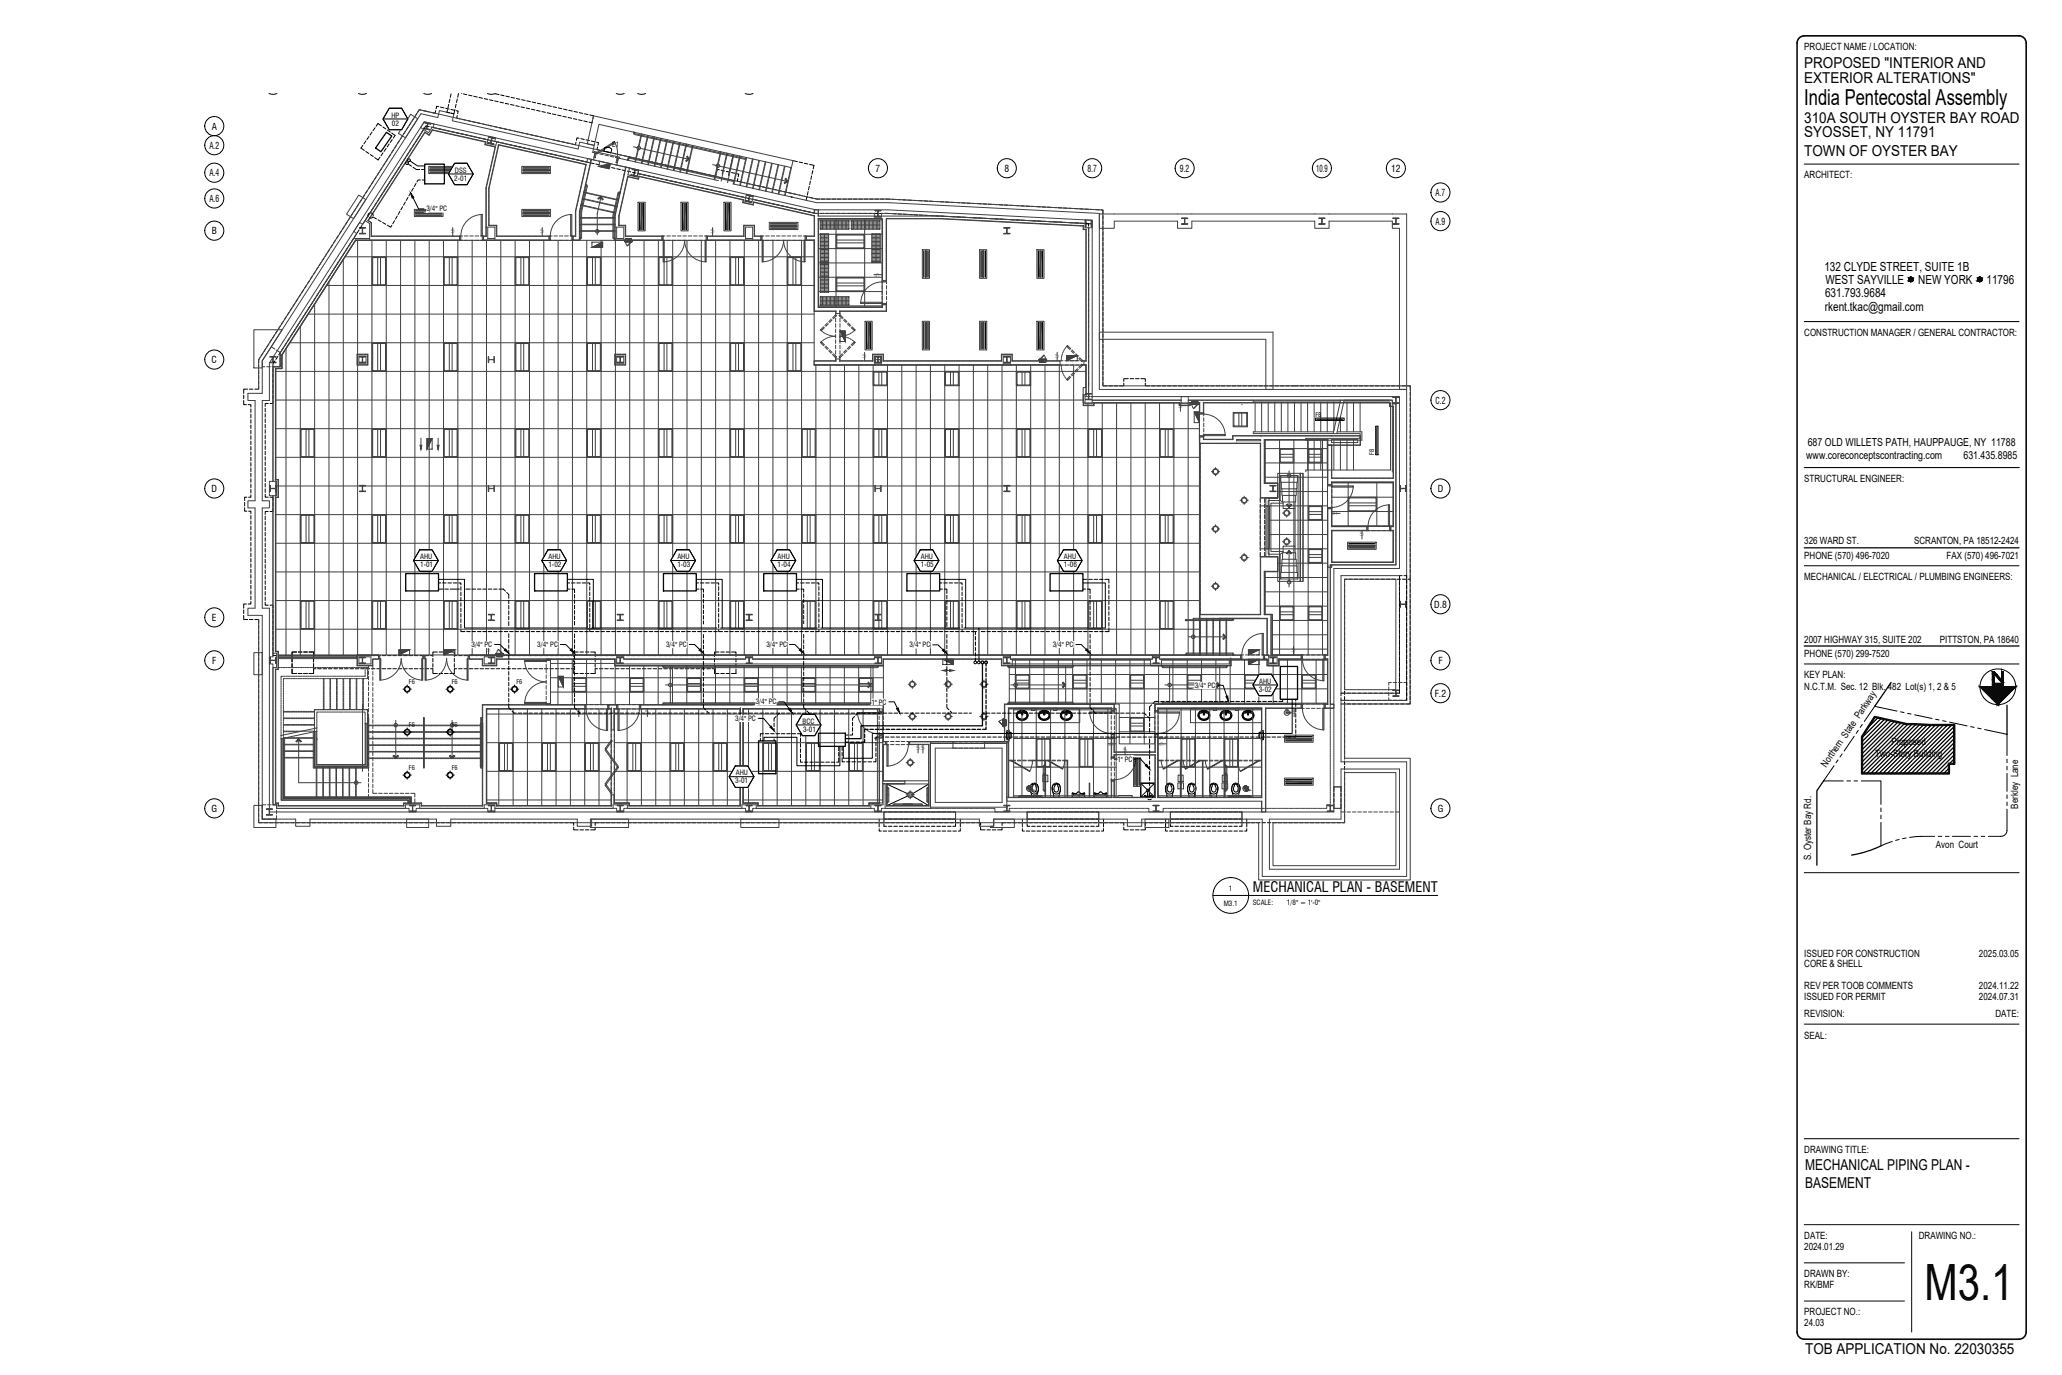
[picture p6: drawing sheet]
<svg xmlns="http://www.w3.org/2000/svg" width="914mm" height="610mm" viewBox="0 0 914 610" stroke-linecap="round" stroke-linejoin="round" font-family="sans-serif">
<defs><g id="words">
<text font-size="22.2" x="853.4" y="576.2">M3.1</text>
<text font-size="9.8" x="800.1" y="46.6">India Pentecostal Assembly</text>
<g font-size="6.7">
<text x="800.1" y="30.3">PROPOSED &quot;INTERIOR AND</text>
<text x="800.1" y="36.7">EXTERIOR ALTERATIONS&quot;</text>
<text x="800.1" y="54.6">310A SOUTH OYSTER BAY ROAD</text>
<text x="800.1" y="60.9">SYOSSET, NY 11791</text>
<text x="800.1" y="69.3">TOWN OF OYSTER BAY</text>
<text x="800.4" y="518.8">MECHANICAL PIPING PLAN -</text>
<text x="800.5" y="526.8">BASEMENT</text>
<text x="800.5" y="600.1">TOB APPLICATION No. 22030355</text>
</g>
<text font-size="6.3" x="555.6" y="395.5">MECHANICAL PLAN - BASEMENT</text>
<g font-size="5.5">
<text x="809" y="120">132 CLYDE STREET, SUITE 1B</text>
<text x="809.5" y="125.9">WEST SAYVILLE</text>
<text x="850.6" y="125.9">NEW YORK</text>
<text x="880.9" y="125.9">11796</text>
<text x="809.3" y="131.8">631.793.9684</text>
<text x="809.2" y="137.9">rkent.tkac@gmail.com</text>
</g>
<g font-size="4.9">
<text x="801.6" y="197.7">687 OLD WILLETS PATH, HAUPPAUGE, NY 11788</text>
<text x="801" y="203.5">www.coreconceptscontracting.com</text>
<text x="870.7" y="203.5">631.435.8985</text>
</g>
<g font-size="4.4">
<text x="800.1" y="22.4">PROJECT NAME / LOCATION:</text>
<text x="800.1" y="79.1">ARCHITECT:</text>
<text x="800.1" y="148.9">CONSTRUCTION MANAGER / GENERAL CONTRACTOR:</text>
<text x="800.1" y="213.6">STRUCTURAL ENGINEER:</text>
<text x="800.1" y="241.4">326 WARD ST.</text>
<text x="848.8" y="241.4">SCRANTON, PA 18512-2424</text>
<text x="800.1" y="247.7">PHONE (570) 496-7020</text>
<text x="863.2" y="247.7">FAX (570) 496-7021</text>
<text x="800.1" y="257.2">MECHANICAL / ELECTRICAL / PLUMBING ENGINEERS:</text>
<text x="800.1" y="284.9">2007 HIGHWAY 315, SUITE 202</text>
<text x="860.3" y="284.9">PITTSTON, PA 18640</text>
<text x="800.1" y="291.3">PHONE (570) 299-7520</text>
<text x="800.1" y="300.7">KEY PLAN:</text>
<text x="800.1" y="305.9">N.C.T.M. Sec. 12 Blk. 482 Lot(s) 1, 2 &amp; 5</text>
<text x="831.6" y="335.8">Two-Story Building</text>
<text x="838.8" y="330.4">Proposed</text>
<text x="809.9" y="340.4" transform="rotate(-56 809.9 340.4)">Northern State Parkway</text>
<text x="895" y="358.5" transform="rotate(-90 895 358.5)">Berkley Lane</text>
<text x="858.5" y="375.9">Avon Court</text>
<text x="803.2" y="381.4" transform="rotate(-90 803.2 381.4)">S. Oyster Bay Rd.</text>
<text x="800.1" y="424.1">ISSUED FOR CONSTRUCTION</text>
<text x="877.6" y="424.1">2025.03.05</text>
<text x="800.1" y="428.9">CORE &amp; SHELL</text>
<text x="800.1" y="443.2">ISSUED FOR PERMIT</text>
<text x="800.1" y="438.4">REV PER TOOB COMMENTS</text>
<text x="877.6" y="443.2">2024.07.31</text>
<text x="877.6" y="438.4">2024.11.22</text>
<text x="800.1" y="450.9">REVISION:</text>
<text x="884.9" y="450.9">DATE:</text>
<text x="800.1" y="460.4">SEAL:</text>
<text x="800.1" y="511.2">DRAWING TITLE:</text>
<text x="800.1" y="549.3">DATE:</text>
<text x="850.9" y="549.3">DRAWING NO.:</text>
<text x="800.1" y="554.1">2024.01.29</text>
<text x="800.1" y="566.3">DRAWN BY:</text>
<text x="800.1" y="571">RK/BMF</text>
<text x="800.1" y="583.2">PROJECT NO.:</text>
<text x="800.1" y="588">24.03</text>
</g>
<g font-size="4.2">
<text x="93.9" y="57.5">A</text>
<text x="92.8" y="66">A.2</text>
<text x="388.3" y="76.2">7</text>
<text x="445.5" y="76.2">8</text>
<text x="482.2" y="76.2">8.7</text>
<text x="523.2" y="76.2">9.2</text>
<text x="583.6" y="76.2">10.9</text>
<text x="616.9" y="76.2">12</text>
<text x="92.8" y="78.2">A.4</text>
<text x="92.8" y="89.6">A.6</text>
<text x="636.6" y="86.9">A.7</text>
<text x="636.6" y="99.6">A.9</text>
<text x="93.9" y="103.9">B</text>
<text x="93.8" y="161">C</text>
<text x="636.6" y="179">C.2</text>
<text x="93.8" y="218.2">D</text>
<text x="637.6" y="218.2">D</text>
<text x="636" y="269.5">D.8</text>
<text x="94" y="275.3">E</text>
<text x="94.1" y="294.4">F</text>
<text x="637.9" y="294.4">F</text>
<text x="636.3" y="308.9">F.2</text>
<text x="93.8" y="360">G</text>
<text x="637.5" y="360">G</text>
</g>
<g font-size="3.2">
<text x="173.6" y="52.2">HP</text>
<text x="173.8" y="55.7">02</text>
<text x="271.5" y="65.1">E1</text>
<text x="201.7" y="76.5">DSS</text>
<text x="201.4" y="80.1">2-01</text>
<text x="189.1" y="93.7">3/4&quot; PC</text>
<text x="186.3" y="251.5">1-01</text>
<text x="186.3" y="247.9">AHU</text>
<text x="243.2" y="251.5">1-02</text>
<text x="243.2" y="247.9">AHU</text>
<text x="300.4" y="247.9">AHU</text>
<text x="300.4" y="251.5">1-03</text>
<text x="344.8" y="247.9">AHU</text>
<text x="344.8" y="251.5">1-04</text>
<text x="408.3" y="247.9">AHU</text>
<text x="408.3" y="251.5">1-05</text>
<text x="471.8" y="247.9">AHU</text>
<text x="471.8" y="251.5">1-06</text>
<text x="209.1" y="286.8">3/4&quot; PC</text>
<text x="238.2" y="286.8">3/4&quot; PC</text>
<text x="295.4" y="286.8">3/4&quot; PC</text>
<text x="339.9" y="286.8">3/4&quot; PC</text>
<text x="403.4" y="287">3/4&quot; PC</text>
<text x="466.9" y="286.8">3/4&quot; PC</text>
<text x="529.8" y="304.9">3/4&quot; PC</text>
<text x="558.4" y="303.1">AHU</text>
<text x="558.2" y="306.6">3-02</text>
<text x="335.1" y="312.3">3/4&quot; PC</text>
<text x="386.4" y="312.4">1&quot; PC</text>
<text x="326" y="319.6">3/4&quot; PC</text>
<text x="355.9" y="320.8">BCC</text>
<text x="356.1" y="324.4">3-01</text>
<text x="495.5" y="337.6">1&quot; PC</text>
<text x="326" y="347.3">3-01</text>
<text x="326.3" y="343.7">AHU</text>
<text x="545" y="395.2">1</text>
<text x="542.6" y="401.5">M3.1</text>
<text x="555.6" y="401.2">SCALE:</text>
<text x="570.7" y="401.2">1/8&quot; = 1'-0&quot;</text>
</g>
<g font-size="2.8" fill="#404040">
<text x="199.9" y="103.3">S</text>
<text x="239.6" y="103.3">S</text>
<text x="315.1" y="103.3">S</text>
<text x="389.9" y="122.7" transform="rotate(-90 389.9 122.7)">S</text>
<text x="382.5" y="158.6">S</text>
<text x="467.9" y="158.6">S</text>
<text x="522.5" y="181">S</text>
<text x="593" y="228.5" transform="rotate(-90 593 228.5)">S</text>
<text x="603.1" y="237.7">S</text>
<text x="215.8" y="289.1">S</text>
<text x="572.7" y="289.1">S</text>
<text x="255.8" y="316.4">S</text>
<text x="286.2" y="316.4">S</text>
<text x="573" y="316.4">S</text>
<text x="390.1" y="328.1" transform="rotate(-90 390.1 328.1)">S</text>
<text x="406.2" y="332.5">SS</text>
<text x="493.6" y="330.7" transform="rotate(-90 493.6 330.7)">S S</text>
<text x="498" y="333.6">S</text>
<text x="515.9" y="330.7" transform="rotate(-90 515.9 330.7)">S S</text>
</g>
<g font-size="2.8">
<text x="583.4" y="184.7">F8</text>
<text x="609.4" y="201.6" transform="rotate(-90 609.4 201.6)">F8</text>
<text x="181.4" y="303.4">F6</text>
<text x="200.4" y="303.4">F6</text>
<text x="229" y="303.4">F6</text>
<text x="181.4" y="322.4">F6</text>
<text x="200.4" y="322.4">F6</text>
<text x="181.4" y="341.5">F6</text>
<text x="200.4" y="341.5">F6</text>
</g>
</g></defs>
<!-- layer: xr-plan|S-Cols-0-1 -->
<g fill="none" stroke="#404040" stroke-width=".44">
<path d="M524 96.7h2.7l-1.3 .3v2.2l1.3 .2h-2.7l1.2-.2 .1-2.2zM584.9 96.7h2.6l-1.2 .3v2.2l1.2 .2h-2.6l1.2-.2v-2.2zM617.7 96.7h2.7l-1.3 .3v2.2l1.3 .2h-2.7l1.2-.2 .1-2.2zM217.7 294l-1.1 .2h2.6l-1.1-.2M217.8 291.7l-.1 2.2M217.8 291.7l-1.2-.3h2.6l-1.3 .3M218 291.7l.1 2.2M274.8 294l-1.1 .2h2.7l-1.2-.2M275 291.7l-.2 2.2M275 291.7l-1.3-.3h2.7l-1.3 .3M275.1 291.7l.1 2.2M332 294l-1.1 .2h2.6l-1.1-.2"/>
<path d="M332.1 291.7l-.1 2.2M332.1 291.7l-1.2-.3h2.6l-1.3 .3M332.3 291.7l.1 2.2M389.1 294l-1.1 .2h2.7l-1.1-.2M389.3 291.7l-.2 2.2M389.3 291.7l-1.3-.3h2.7l-1.3 .3M389.4 291.7l.1 2.2M446.3 294l-1.1 .2h2.6l-1.1-.2M446.4 291.7l-.1 2.2M446.4 291.7l-1.2-.3h2.6l-1.2 .3M446.6 291.7l.1 2.2"/>
</g>
<!-- layer: xr-plan|A-Detl-Patt-Stel -->
<g fill="none" stroke="#404040" stroke-width=".44">
<path d="M188 56.8l-.2 .1M188.3 56.9l-.3 .1M188.6 54.3l-.2 .2M188.8 57l-.2 .2M188.9 54.4l-.3 .1M189.3 57l-.4 .2M189.3 56.7l-.1 .1M189.4 54.5l-.2 .2M189.4 56.2l-.1 .1M189.5 55.9l-.1 .1M189.6 55.3l-.1 .1M189.7 55.1l-.2 .1"/>
<path d="M189.7 57.2l-.3 .1M189.7 54.6l-.2 .1M189.9 57.3l-.2 .1M190.2 54.7l-.2 .2M190.5 57.4l-.3 .1M190.5 54.8l-.2 .1M191 54.9l-.2 .1M216.5 63.2l-.2 .1M216.8 63.3l-.3 .1M217.1 60.7l-.2 .2M217.3 63.4l-.2 .1M217.3 60.8l-.2 .1"/>
<path d="M217.7 63.4l-.4 .2M217.8 63.1l-.2 .1M217.9 60.9l-.2 .2M217.9 62.5l-.1 .2M218 62.3l-.2 .1M218.1 61.7l-.2 .1M218.1 63.6l-.2 .1M218.1 61.5l-.1 .1M218.2 61l-.3 .1M218.4 63.6l-.2 .2M218.7 61.1l-.2 .2M218.9 63.8l-.2 .1"/>
<path d="M219 61.2l-.3 .1M219.5 61.3l-.2 .1M280 77.5l-.3 .1M280.2 77.5l-.2 .2M280.5 75l-.2 .1M280.8 77.7l-.3 .1M280.8 75.1l-.2 .1M281.2 77.6l-.4 .3M281.2 77.4h-.1M281.3 75.2l-.2 .1M281.3 76.8l-.1 .1M281.4 76.5l-.1 .1"/>
<path d="M281.5 76l-.1 .1M281.6 77.8l-.3 .2M281.6 75.7l-.1 .1M281.6 75.2l-.2 .2M281.9 77.9l-.3 .2M282.2 75.4l-.3 .1M282.4 78l-.2 .2M282.4 75.4l-.2 .2M283 75.6l-.3 .1M330.8 88.9l-.2 .1M331.1 89l-.3 .1M331.4 86.4l-.2 .2"/>
<path d="M331.6 89.1l-.2 .1M331.6 86.5l-.2 .1M332 89l-.4 .3M332.1 88.8l-.2 .1M332.2 86.6l-.2 .2M332.2 88.2l-.1 .1M332.3 88l-.2 .1M332.4 87.4l-.1 .1M332.4 87.1l-.1 .1M332.4 89.3l-.2 .1M332.5 86.7l-.3 .1M332.7 89.3l-.2 .2"/>
<path d="M333 86.8l-.2 .1M333.2 89.5l-.2 .1M333.3 86.8l-.2 .2M333.8 87l-.2 .1M388.2 95.8l-.2 .2M388.2 93.3l-.2 .2M388.5 95.8l-.2 .2M388.5 93.3l-.2 .2M389 95.8l-.2 .2M389 93.3l-.2 .2M389.3 93.3l-.2 .2M389.4 93.7l-.1 .2"/>
<path d="M389.4 94.6l-.1 .1M389.4 95.4l-.1 .1M389.4 94l-.1 .1M389.4 94.9l-.1 .1M389.4 95.7l-.3 .3M389.8 95.8l-.1 .2M389.9 93.3l-.2 .2M390.1 95.8l-.2 .2M390.2 93.3l-.2 .2M390.7 93.3l-.2 .2M390.7 95.8l-.2 .2M481.4 99.4l.2 .3"/>
<path d="M481.4 98.6l.2 .2M481.4 99.2l.2 .2M481.4 98.3l.2 .2M481.4 97.8l.2 .2M481.8 99.1l.2 .1M482.1 99.1l.1 .1M482.7 99.1l.1 .1M483 99.1l.1 .1M483.5 99.1l.2 .1M483.8 99.1l.3 .3M483.9 99.5l.2 .2M483.9 98.6l.2 .2"/>
<path d="M483.9 98.3l.2 .3M483.9 97.8l.2 .2M524.2 99.2l-.2 .2M524.2 96.7l-.2 .2M524.4 99.2l-.1 .2M524.5 96.7l-.2 .2M525 99.2l-.2 .2M525 96.7l-.2 .2M525.3 96.7l-.2 .2M525.4 98l-.1 .1M525.4 97.2l-.1 .1M525.4 98.8l-.1 .2"/>
<path d="M525.4 97.4l-.1 .2M525.4 98.3l-.1 .1M525.4 99.1l-.3 .3M525.9 99.2l-.2 .2M525.9 96.7l-.2 .2M526.1 99.2l-.2 .2M526.2 96.7l-.3 .2M526.7 96.7l-.2 .2M526.7 99.2l-.2 .2M585 99.2l-.1 .2M585 96.7l-.1 .2M585.3 99.2l-.2 .2"/>
<path d="M585.3 96.7l-.2 .2M585.9 99.2l-.2 .2M585.9 96.7l-.2 .2M586.2 96.7l-.2 .2M586.3 98.3l-.2 .1M586.3 97.2l-.2 .1M586.3 98l-.2 .1M586.3 98.8l-.2 .2M586.3 97.4l-.2 .2M586.3 99.1l-.3 .3M586.7 99.2l-.2 .2M586.7 96.7l-.2 .2"/>
<path d="M587 99.2l-.2 .2M587 96.7l-.2 .2M587.5 96.7l-.1 .2M587.5 99.2l-.1 .2M617.8 99.2l-.1 .2M617.9 96.7l-.2 .2M618.1 99.2l-.2 .2M618.2 96.7l-.3 .2M618.7 99.2l-.2 .2M618.7 96.7l-.2 .2M619 96.7l-.2 .2M619.1 97.2l-.1 .1"/>
<path d="M619.1 98l-.1 .1M619.1 98.8l-.1 .2M619.1 97.4l-.1 .2M619.1 98.3l-.1 .1M619.1 99.1l-.3 .3M619.5 99.2l-.2 .2M619.5 96.7l-.2 .2M619.8 99.2l-.2 .2M619.8 96.7l-.2 .2M620.4 96.7l-.2 .2M620.4 99.2l-.2 .2M159.6 103.5l-.2 .1"/>
<path d="M159.6 100.9l-.2 .2M159.9 103.5l-.3 .2M159.9 100.9l-.2 .2M160.4 103.5l-.2 .2M160.4 100.9l-.2 .2M160.7 100.9l-.2 .2M160.8 101.4l-.1 .1M160.8 102.2l-.1 .1M160.8 103.1l-.1 .1M160.8 101.7l-.1 .1M160.8 102.5l-.1 .1M160.8 103.4l-.3 .3"/>
<path d="M161.2 103.5l-.2 .2M161.3 100.9l-.2 .2M161.5 103.5l-.2 .2M161.5 100.9l-.1 .2M162.1 100.9l-.2 .2M162.1 103.5l-.2 .2M445.3 103.5l-.1 .1M445.3 100.9l-.1 .2M445.6 103.5l-.2 .2M445.6 100.9l-.2 .2M446.2 103.5l-.2 .2M446.2 100.9l-.2 .2"/>
<path d="M446.5 100.9l-.2 .2M446.6 101.4l-.2 .1M446.6 102.2l-.2 .1M446.6 103.1l-.2 .1M446.6 101.7l-.2 .1M446.6 102.5l-.2 .1M446.6 103.4l-.4 .3M447 103.5l-.2 .2M447 100.9l-.2 .2M447.3 103.5l-.2 .2M447.3 100.9l-.2 .2M447.8 100.9l-.1 .2"/>
<path d="M447.8 103.5l-.1 .2M481.4 100.3l.2 .2M481.4 100l.2 .2M483.9 100.3l.2 .2M483.9 100l.2 .2M119.9 158.1l-.2 .1M120.5 158.1l-.3 .2M120.7 158.1l-.2 .2M121.1 159.4l-.1 .1M121.1 158.5l-.1 .2M121.1 159.9l-.1 .2M121.1 159.1l-.1 .1"/>
<path d="M121.3 158.1l-.3 .3M121.6 158.1l-.2 .2M122.2 158.1l-.3 .2M122.4 158.1l-.2 .2M159.6 158.1l-.2 .1M159.9 158.1l-.2 .2M160.4 158.1l-.2 .2M160.7 158.1l-.2 .2M160.8 158.5l-.1 .2M160.8 159.4l-.1 .1M160.8 158.8l-.1 .1M160.8 159.7l-.1 .1"/>
<path d="M161.3 158.1l-.2 .2M161.5 158.1l-.1 .2M162.1 158.1l-.2 .2M216.5 158.9l.2 .2M216.5 159.7l.2 .3M216.5 159.5l.2 .2M216.5 158.6l.2 .2M216.6 158.1l.1 .2M217 159.4l.1 .1M217.3 159.4l.1 .1M217.8 159.4l.2 .1M218.1 159.4l.1 .1"/>
<path d="M218.7 159.4l.1 .1M218.9 159.4l.4 .3M219.1 159.8l.2 .2M219.1 158.9l.2 .2M219.1 158.6l.2 .3M219.1 158.1l.2 .2M273.9 158.1l-.2 .1M274.2 158.1l-.2 .2M274.7 158.1l-.2 .2M275 158.1l-.2 .2M275.1 158.5l-.1 .2M275.1 159.4l-.1 .1"/>
<path d="M275.1 158.8l-.1 .1M275.1 159.7l-.1 .1M275.6 158.1l-.2 .2M275.9 158.1l-.2 .2M276.4 158.1l-.2 .2M388.2 158.9l-.2 .2M388.2 159.8l-.2 .2M388.2 158.6l-.2 .3M388.2 158.1l-.2 .2M388.3 159.4l-.3 .3M388.5 158.1l-.2 .2M388.6 159.4l-.1 .1"/>
<path d="M389 158.1l-.2 .2M389.1 159.4l-.1 .1M389.3 158.1l-.2 .2M389.4 158.5l-.1 .2M389.4 158.8l-.1 .1M389.4 159.7l-.1 .1M389.4 159.4l-.1 .1M389.9 158.1l-.2 .2M390 159.4l-.2 .1M390.2 158.1l-.2 .2M390.2 159.4l-.1 .1M390.7 158.1l-.2 .2"/>
<path d="M390.7 159.7l-.2 .3M390.7 158.9l-.2 .2M390.7 159.5l-.2 .2M390.7 158.6l-.2 .2M445.3 158.1l-.1 .1M445.6 158.1l-.2 .2M446.2 158.1l-.2 .2M446.5 158.1l-.2 .2M446.6 159.4l-.2 .1M446.6 158.5l-.2 .2M446.6 158.8l-.2 .1M446.6 159.7l-.2 .1"/>
<path d="M447 158.1l-.2 .2M447.3 158.1l-.2 .2M447.8 158.1l-.1 .2M119.9 160.6l-.2 .2M120.4 160.6l-.2 .2M120.7 160.6l-.2 .2M121.1 160.2l-.1 .1M121.3 160.6l-.2 .2M121.6 160.6l-.3 .2M122.1 160.6l-.2 .2M122.4 160.6l-.2 .2M159.6 160.6l-.2 .2"/>
<path d="M159.9 160.6l-.3 .2M160.4 160.6l-.2 .2M160.8 160.2l-.1 .1M160.8 160.5l-.3 .3M161.2 160.6l-.2 .2M161.5 160.6l-.2 .2M162.1 160.6l-.2 .2M216.5 160.6l.2 .2M216.5 160.3l.2 .2M219.1 160.6l.1 .2M219.1 160.3l.2 .2M273.9 160.6l-.2 .2"/>
<path d="M274.2 160.6l-.3 .2M274.7 160.6l-.2 .2M275.1 160.2l-.1 .1M275.1 160.5l-.3 .3M275.5 160.6l-.1 .2M275.8 160.6l-.2 .2M276.4 160.6l-.2 .2M388.2 160.6l-.2 .2M388.2 160.3l-.2 .2M388.5 160.6l-.2 .2M389 160.6l-.2 .2M389.4 160.2l-.1 .1"/>
<path d="M389.4 160.5l-.3 .3M389.8 160.6l-.1 .2M390.1 160.6l-.2 .2M390.7 160.6l-.2 .2M390.7 160.3l-.2 .2M445.3 160.6l-.1 .2M445.6 160.6l-.2 .2M446.2 160.6l-.2 .2M446.6 160.2l-.2 .1M446.6 160.5l-.4 .3M447 160.6l-.2 .2M447.3 160.6l-.2 .2"/>
<path d="M447.8 160.6l-.1 .2M481.6 177l-.2 .2M481.6 174.5l-.2 .1M481.9 177l-.3 .2M481.9 174.5l-.2 .2M482.4 177l-.2 .2M482.4 174.5l-.2 .2M482.7 174.5l-.2 .2M482.8 174.9l-.1 .2M482.8 175.8l-.1 .1M482.8 176.6l-.1 .1M482.8 175.2l-.1 .1"/>
<path d="M482.8 176.1l-.1 .1M482.8 176.9l-.3 .3M483.3 177l-.2 .2M483.3 174.5l-.2 .2M483.5 177l-.2 .2M483.6 174.5l-.2 .2M484.1 174.5l-.2 .2M484.1 177l-.2 .2M617.8 178.6l-.1 .2M617.9 176l-.2 .2M618.1 178.6l-.2 .2M618.2 176l-.3 .3"/>
<path d="M618.7 178.6l-.2 .2M618.7 176l-.2 .3M619 176l-.2 .3M619.1 176.5l-.1 .2M619.1 177.4l-.1 .1M619.1 178.2l-.1 .1M619.1 176.8l-.1 .1M619.1 177.7l-.1 .1M619.1 178.5l-.3 .3M619.5 178.6l-.2 .2M619.5 176l-.2 .3M619.8 178.6l-.2 .2"/>
<path d="M619.8 176l-.2 .3M620.4 176.1l-.2 .2M620.4 178.6l-.2 .2M119.7 216l.2 .3M119.7 216.9l.2 .2M119.7 217.7l.2 .2M119.7 215.5l.2 .2M119.7 216.3l.3 .3M119.7 217.2l.2 .2M119.7 215.2l.2 .2M120.1 216.5l.2 .1M120.7 216.5l.1 .1"/>
<path d="M121 216.5l.1 .1M121.5 216.5l.2 .1M121.8 216.5l.2 .1M122.2 216.1l.2 .2M122.2 216.9l.2 .2M122.2 217.8l.2 .1M122.2 215.5l.2 .2M122.2 216.3l.2 .3M122.2 217.2l.2 .2M122.2 215.2l.2 .2M159.6 217.8l-.2 .1M159.6 215.2l-.2 .2"/>
<path d="M159.9 217.8l-.3 .2M159.9 215.2l-.2 .2M160.4 217.8l-.2 .2M160.4 215.2l-.2 .2M160.7 215.2l-.2 .2M160.8 215.7l-.1 .1M160.8 216.5l-.1 .1M160.8 217.4l-.1 .1M160.8 216l-.1 .1M160.8 216.8l-.1 .1M160.8 217.6l-.3 .4M161.2 217.8l-.2 .2"/>
<path d="M161.3 215.2l-.2 .2M161.5 217.8l-.2 .2M161.5 215.2l-.1 .2M162.1 215.2l-.2 .2M162.1 217.8l-.2 .2M216.5 217.7l.2 .2M216.5 216.9l.2 .2M216.5 216l.2 .3M216.5 217.4l.2 .3M216.5 216.6l.2 .2M216.5 215.8l.2 .2M216.6 215.2l.1 .2"/>
<path d="M217 216.5l.1 .1M217.3 216.5l.1 .1M217.8 216.5l.2 .1M218.1 216.5l.1 .1M218.7 216.5l.1 .1M218.9 216.5l.4 .3M219.1 217.8l.1 .1M219.1 216.9l.2 .2M219.1 216.1l.2 .2M219.1 217.5l.2 .2M219.1 215.8l.2 .2M219.1 215.2l.2 .2"/>
<path d="M388.2 215.2l-.2 .2M388.2 217.8l-.2 .1M388.2 216.9l-.2 .2M388.2 216.1l-.2 .2M388.2 217.5l-.2 .2M388.2 215.8l-.2 .2M388.3 216.5l-.3 .3M388.6 216.5l-.1 .1M389.1 216.5l-.1 .1M389.4 216.5l-.1 .1M390 216.5l-.2 .1M390.2 216.5l-.1 .1"/>
<path d="M390.7 215.2l-.2 .2M390.7 217.7l-.2 .2M390.7 216.9l-.2 .2M390.7 216l-.2 .3M390.7 217.4l-.2 .3M390.7 216.6l-.2 .2M390.7 215.8l-.2 .2M445.3 217.8l-.1 .1M445.3 215.2l-.1 .2M445.6 217.8l-.2 .2M445.6 215.2l-.2 .2M446.2 217.8l-.2 .2"/>
<path d="M446.2 215.2l-.2 .2M446.5 215.2l-.2 .2M446.6 215.7l-.2 .1M446.6 216.5l-.2 .1M446.6 217.4l-.2 .1M446.6 216l-.2 .1M446.6 216.8l-.2 .1M446.6 217.6l-.4 .4M447 217.8l-.2 .2M447 215.2l-.2 .2M447.3 217.8l-.2 .2M447.3 215.2l-.2 .2"/>
<path d="M447.8 215.2l-.1 .2M447.8 217.8l-.1 .2M563.3 217.8l-.1 .1M563.4 215.2l-.2 .2M563.6 217.8l-.2 .2M563.6 215.2l-.2 .2M564.2 217.8l-.2 .2M564.2 215.2l-.2 .2M564.5 215.2l-.2 .2M564.6 215.7l-.1 .1M564.6 216.5l-.1 .1M564.6 217.4l-.1 .1"/>
<path d="M564.6 216l-.1 .1M564.6 216.8l-.1 .1M564.6 217.6l-.3 .4M565 217.8l-.2 .2M565 215.2l-.2 .2M565.3 217.8l-.2 .2M565.3 215.2l-.2 .2M565.8 215.2l-.1 .2M565.8 217.8l-.1 .2M620.8 217.7l.2 .2M620.8 216.9l.2 .2M620.8 216l.2 .3"/>
<path d="M620.8 217.4l.2 .3M620.8 216.6l.2 .2M620.8 215.8l.2 .2M620.8 215.2l.2 .2M621.3 216.5l.1 .1M621.6 216.5l.1 .1M622.1 216.5l.2 .1M622.4 216.5l.1 .1M623 216.5l.1 .1M623.3 216.5l.3 .3M623.4 217.8l.1 .1M623.4 216.9l.2 .2"/>
<path d="M623.4 216.1l.2 .2M623.4 217.5l.2 .2M623.4 215.8l.2 .2M623.4 215.2l.2 .2M216.6 274.9l.1 .2M216.6 272.4l.1 .2M216.8 272.4l.2 .2M216.8 274.9l.2 .2M217.4 272.4l.2 .2M217.4 274.9l.2 .2M217.6 272.4l.4 .3M217.7 274.9l.2 .2"/>
<path d="M217.8 274.5l.2 .1M217.8 273.7l.2 .1M217.8 272.8l.2 .1M217.8 274.2l.2 .2M217.8 273.4l.2 .1M218.2 272.4l.2 .2M218.2 274.9l.2 .2M218.5 272.4l.2 .2M218.5 274.9l.2 .2M219 272.4l.2 .1M219.1 274.9l.1 .2M273.7 274.9l.2 .2"/>
<path d="M273.7 272.4l.2 .2M273.9 272.4l.3 .2M274 274.9l.2 .2M274.5 272.4l.2 .2M274.5 274.9l.2 .2M274.8 272.4l.3 .3M274.8 274.9l.2 .2M275 274.5l.1 .1M275 273.7l.1 .1M275 272.8l.1 .1M275 274.2l.1 .2M275 273.4l.1 .1"/>
<path d="M275.4 272.4l.1 .2M275.4 274.9l.2 .2M275.6 272.4l.2 .2M275.7 274.9l.2 .2M276.2 272.4l.2 .1M276.2 274.9l.2 .2M330.9 274.9l.1 .2M330.9 272.4l.1 .2M331.1 272.4l.2 .2M331.1 274.9l.2 .2M331.7 272.4l.2 .2M331.7 274.9l.2 .2"/>
<path d="M331.9 272.4l.4 .3M332 274.9l.2 .2M332.1 274.5l.2 .1M332.1 273.7l.2 .1M332.1 272.8l.2 .1M332.1 274.2l.2 .2M332.1 273.4l.2 .1M332.5 272.4l.2 .2M332.5 274.9l.2 .2M332.8 272.4l.2 .2M332.8 274.9l.2 .2M333.4 272.4l.1 .1"/>
<path d="M333.4 274.9l.1 .2M388 274.9l.2 .2M388 272.4l.2 .2M388.3 272.4l.2 .2M388.3 274.9l.2 .2M388.8 272.4l.2 .2M388.8 274.9l.2 .2M389.1 272.4l.3 .3M389.1 274.9l.2 .2M389.3 274.5l.1 .1M389.3 273.7l.1 .1M389.3 272.8l.1 .1"/>
<path d="M389.3 274.2l.1 .2M389.3 273.4l.1 .1M389.7 272.4l.1 .2M389.7 274.9l.2 .2M389.9 272.4l.2 .2M390 274.9l.2 .2M390.5 272.4l.2 .1M390.5 274.9l.2 .2M620.8 269.1l.2 .2M620.8 268.2l.2 .2M620.8 267.4l.2 .2M620.8 268.8l.2 .2"/>
<path d="M620.8 267.9l.2 .2M620.8 267.1l.2 .2M620.8 266.6l.2 .1M621.3 267.8l.1 .2M621.6 267.8l.1 .2M622.1 267.8l.2 .2M622.4 267.8l.1 .2M623 267.8l.1 .2M623.3 267.8l.3 .4M623.4 269.1l.1 .2M623.4 268.2l.2 .3M623.4 267.4l.2 .2"/>
<path d="M623.4 268.8l.2 .2M623.4 267.1l.2 .2M623.4 266.6l.2 .2M119.7 292.2l.2 .3M119.7 293.1l.2 .2M119.7 293.9l.2 .2M119.7 291.7l.2 .2M119.7 292.5l.3 .3M119.7 293.4l.2 .2M119.7 291.4l.2 .2M120.1 292.7l.2 .1M120.7 292.7l.1 .1"/>
<path d="M121 292.7l.1 .1M121.5 292.7l.2 .1M121.8 292.7l.2 .1M122.2 292.3l.2 .2M122.2 293.1l.2 .2M122.2 294l.2 .1M122.2 291.7l.2 .2M122.2 292.5l.2 .3M122.2 293.4l.2 .2M122.2 291.4l.2 .2M159.6 294l-.2 .1M159.6 291.4l-.2 .2"/>
<path d="M159.9 294l-.3 .2M159.9 291.4l-.2 .2M160.4 294l-.2 .2M160.4 291.4l-.2 .2M160.7 291.4l-.2 .2M160.8 291.9l-.1 .1M160.8 292.7l-.1 .1M160.8 293.6l-.1 .1M160.8 292.2l-.1 .1M160.8 293l-.1 .1M160.8 293.8l-.3 .4M161.2 294l-.2 .2"/>
<path d="M161.3 291.4l-.2 .2M161.5 294l-.2 .2M161.5 291.4l-.1 .2M162.1 291.4l-.2 .2M162.1 294l-.2 .2M216.7 294l-.1 .1M216.7 291.4l-.1 .2M217 294l-.2 .2M217 291.4l-.2 .2M217.6 294l-.2 .2M217.6 291.4l-.2 .2M217.9 291.4l-.2 .2"/>
<path d="M218 291.9l-.2 .1M218 292.7l-.2 .1M218 293.6l-.2 .1M218 292.2l-.2 .1M218 293l-.2 .1M218 293.8l-.4 .4M218.4 294l-.2 .2M218.4 291.4l-.2 .2M218.7 294l-.2 .2M218.7 291.4l-.2 .2M219.2 291.4l-.1 .2M219.2 294l-.2 .2"/>
<path d="M273.9 294l-.2 .1M273.9 291.4l-.2 .2M274.2 294l-.3 .2M274.2 291.4l-.2 .2M274.7 294l-.2 .2M274.7 291.4l-.2 .2M275 291.4l-.2 .2M275.1 291.9l-.1 .1M275.1 292.7l-.1 .1M275.1 293.6l-.1 .1M275.1 292.2l-.1 .1M275.1 293l-.1 .1"/>
<path d="M275.1 293.8l-.3 .4M275.5 294l-.1 .2M275.6 291.4l-.2 .2M275.8 294l-.2 .2M275.9 291.4l-.2 .2M276.4 291.4l-.2 .2M276.4 294l-.2 .2M331 294l-.1 .1M331 291.4l-.1 .2M331.3 294l-.2 .2M331.3 291.4l-.2 .2M331.9 294l-.2 .2"/>
<path d="M331.9 291.4l-.2 .2M332.2 291.4l-.2 .2M332.3 291.9l-.2 .1M332.3 292.7l-.2 .1M332.3 293.6l-.2 .1M332.3 292.2l-.2 .1M332.3 293l-.2 .1M332.3 293.8l-.4 .4M332.7 294l-.2 .2M332.7 291.4l-.2 .2M333 294l-.2 .2M333 291.4l-.2 .2"/>
<path d="M333.5 291.4l-.1 .2M333.5 294l-.1 .2M388.2 294l-.2 .1M388.2 291.4l-.2 .2M388.5 294l-.2 .2M388.5 291.4l-.2 .2M389 294l-.2 .2M389 291.4l-.2 .2M389.3 291.4l-.2 .2M389.4 291.9l-.1 .1M389.4 292.7l-.1 .1M389.4 293.6l-.1 .1"/>
<path d="M389.4 292.2l-.1 .1M389.4 293l-.1 .1M389.4 293.8l-.3 .4M389.8 294l-.1 .2M389.9 291.4l-.2 .2M390.1 294l-.2 .2M390.2 291.4l-.2 .2M390.7 291.4l-.2 .2M390.7 294l-.2 .2M445.3 294l-.1 .1M445.3 291.4l-.1 .2M445.6 294l-.2 .2"/>
<path d="M445.6 291.4l-.2 .2M446.2 294l-.2 .2M446.2 291.4l-.2 .2M446.5 291.4l-.2 .2M446.6 291.9l-.2 .1M446.6 292.7l-.2 .1M446.6 293.6l-.2 .1M446.6 292.2l-.2 .1M446.6 293l-.2 .1M446.6 293.8l-.4 .4M447 294l-.2 .2M447 291.4l-.2 .2"/>
<path d="M447.3 294l-.2 .2M447.3 291.4l-.2 .2M447.8 291.4l-.1 .2M447.8 294l-.1 .2M511.5 294l-.2 .1M511.5 291.4l-.2 .2M511.7 294l-.1 .2M511.8 291.4l-.2 .2M512.3 294l-.2 .2M512.3 291.4l-.2 .2M512.6 291.4l-.2 .2M512.7 292.2l-.1 .1"/>
<path d="M512.7 291.9l-.1 .1M512.7 292.7l-.1 .1M512.7 293.6l-.1 .1M512.7 293l-.1 .1M512.7 293.8l-.3 .4M513.2 294l-.2 .2M513.2 291.4l-.2 .2M513.4 294l-.2 .2M513.5 291.4l-.3 .2M514 291.4l-.2 .2M514 294l-.2 .2M563.3 294l-.1 .1"/>
<path d="M563.4 291.4l-.2 .2M563.6 294l-.2 .2M563.6 291.4l-.2 .2M564.2 294l-.2 .2M564.2 291.4l-.2 .2M564.5 291.4l-.2 .2M564.6 291.9l-.1 .1M564.6 292.7l-.1 .1M564.6 293.6l-.1 .1M564.6 292.2l-.1 .1M564.6 293l-.1 .1M564.6 293.8l-.3 .4"/>
<path d="M565 294l-.2 .2M565 291.4l-.2 .2M565.3 294l-.2 .2M565.3 291.4l-.2 .2M565.8 291.4l-.1 .2M565.8 294l-.1 .2M617.8 308.5l-.1 .2M617.9 306l-.2 .2M618.1 308.5l-.2 .2M618.2 306l-.3 .2M618.7 308.5l-.2 .2M618.7 306l-.2 .2"/>
<path d="M619 306l-.2 .2M619.1 306.4l-.1 .2M619.1 307.3l-.1 .1M619.1 308.1l-.1 .1M619.1 306.7l-.1 .1M619.1 307.6l-.1 .1M619.1 308.4l-.3 .3M619.5 308.5l-.2 .2M619.5 306l-.2 .2M619.8 308.5l-.2 .2M619.8 306l-.2 .2M620.4 306l-.2 .2"/>
<path d="M620.4 308.5l-.2 .2M118.3 358.6l-.2 .2M118.6 358.6l-.2 .2M119.1 358.6l-.1 .2M119.4 358.6l-.2 .2M119.5 359.1l-.1 .1M119.5 359.9l-.1 .1M119.5 359.4l-.1 .1M120 358.6l-.2 .2M120.3 358.6l-.2 .2M120.8 358.6l-.2 .2M181.8 359.6l-.2 .1"/>
<path d="M181.8 357l-.2 .2M182.1 359.6l-.2 .2M182.1 357l-.2 .2M182.6 359.6l-.2 .2M182.6 357l-.1 .2M182.9 357l-.2 .2M183 357.5l-.1 .1M183 358.3l-.1 .2M183 359.2l-.1 .1M183 357.8l-.1 .1M183 358.6l-.1 .1M183 359.5l-.3 .3"/>
<path d="M183.5 359.6l-.2 .2M183.5 357l-.2 .2M183.7 359.6l-.1 .2M183.8 357l-.2 .2M184.3 357.1l-.2 .1M184.3 359.6l-.2 .2M216.7 359.6l-.1 .1M216.7 357l-.1 .2M217 359.6l-.2 .2M217 357l-.2 .2M217.6 359.6l-.2 .2M217.6 357l-.2 .2"/>
<path d="M217.9 357l-.2 .2M218 357.5l-.2 .1M218 358.3l-.2 .2M218 359.2l-.2 .1M218 357.8l-.2 .1M218 358.6l-.2 .1M218 359.5l-.4 .3M218.4 359.6l-.2 .2M218.4 357l-.2 .2M218.7 359.6l-.2 .2M218.7 357l-.2 .2M219.2 357.1l-.1 .1"/>
<path d="M219.2 359.6l-.2 .2M273.9 359.6l-.2 .1M273.9 357l-.2 .2M274.2 359.6l-.3 .2M274.2 357l-.2 .2M274.7 359.6l-.2 .2M274.7 357l-.2 .2M275 357l-.2 .2M275.1 357.5l-.1 .1M275.1 358.3l-.1 .2M275.1 359.2l-.1 .1M275.1 357.8l-.1 .1"/>
<path d="M275.1 358.6l-.1 .1M275.1 359.5l-.3 .3M275.5 359.6l-.1 .2M275.6 357l-.2 .2M275.8 359.6l-.2 .2M275.9 357l-.2 .2M276.4 357.1l-.2 .1M276.4 359.6l-.2 .2M331 359.6l-.1 .1M331 357l-.1 .2M331.3 359.6l-.2 .2M331.3 357l-.2 .2"/>
<path d="M331.9 359.6l-.2 .2M331.9 357l-.2 .2M332.2 357l-.2 .2M332.3 357.5l-.2 .1M332.3 358.3l-.2 .2M332.3 359.2l-.2 .1M332.3 357.8l-.2 .1M332.3 358.6l-.2 .1M332.3 359.5l-.4 .3M332.7 359.6l-.2 .2M332.7 357l-.2 .2M333 359.6l-.2 .2"/>
<path d="M333 357l-.2 .2M333.5 357.1l-.1 .1M333.5 359.6l-.1 .2M388.2 359.6l-.2 .1M388.2 357l-.2 .2M388.5 359.6l-.2 .2M388.5 357l-.2 .2M389 359.6l-.2 .2M389 357l-.2 .2M389.3 357l-.2 .2M389.4 357.5l-.1 .1M389.4 358.3l-.1 .2"/>
<path d="M389.4 359.2l-.1 .1M389.4 357.8l-.1 .1M389.4 358.6l-.1 .1M389.4 359.5l-.3 .3M389.8 359.6l-.1 .2M389.9 357l-.2 .2M390.1 359.6l-.2 .2M390.2 357l-.2 .2M390.7 357.1l-.2 .1M390.7 359.6l-.2 .2M445.3 359.6l-.1 .1M445.3 357l-.1 .2"/>
<path d="M445.6 359.6l-.2 .2M445.6 357l-.2 .2M446.2 359.6l-.2 .2M446.2 357l-.2 .2M446.5 357l-.2 .2M446.6 357.5l-.2 .1M446.6 358.3l-.2 .2M446.6 359.2l-.2 .1M446.6 357.8l-.2 .1M446.6 358.6l-.2 .1M446.6 359.5l-.4 .3M447 359.6l-.2 .2"/>
<path d="M447 357l-.2 .2M447.3 359.6l-.2 .2M447.3 357l-.2 .2M447.8 357.1l-.1 .1M447.8 359.6l-.1 .2M511.5 359.6l-.2 .1M511.5 357l-.2 .2M511.7 359.6l-.1 .2M511.8 357l-.2 .2M512.3 359.6l-.2 .2M512.3 357l-.2 .2M512.6 357l-.2 .2"/>
<path d="M512.7 357.5l-.1 .1M512.7 358.3l-.1 .2M512.7 359.2l-.1 .1M512.7 357.8l-.1 .1M512.7 358.6l-.1 .1M512.7 359.5l-.3 .3M513.2 359.6l-.2 .2M513.2 357l-.2 .2M513.4 359.6l-.2 .2M513.5 357l-.3 .2M514 357.1l-.2 .1M514 359.6l-.2 .2"/>
<path d="M588.7 359.6l-.1 .1M588.8 357l-.2 .2M589 359.6l-.2 .2M589 357l-.2 .2M589.6 359.6l-.2 .2M589.6 357l-.2 .2M589.9 357l-.2 .2M590 357.5l-.1 .1M590 358.3l-.1 .2M590 359.2l-.1 .1M590 357.8l-.1 .1M590 358.6l-.1 .1"/>
<path d="M590 359.5l-.3 .3M590.4 359.6l-.2 .2M590.4 357l-.2 .2M590.7 359.6l-.2 .2M590.7 357l-.2 .2M591.2 357.1l-.1 .1M591.2 359.6l-.1 .2M118.3 361.2l-.2 .1M118.6 361.2l-.2 .2M119.1 361.2l-.2 .2M119.5 360.8l-.1 .1M119.5 360.2l-.1 .1"/>
<path d="M119.5 361l-.3 .4M120 361.2l-.2 .2M120.2 361.2l-.1 .2M120.8 361.2l-.2 .2"/>
</g>
<!-- layer: xr-plan|S-Cols-0-1-2 -->
<g fill="none" stroke="#404040" stroke-width=".44">
<path d="M189.1 56.9l-.1 .1M189.1 56.9l.5-2.1-1.2-.5 2.6 .6-1.2-.1-.6 2.1 1.2 .7-2.6-.6h1.2M216.9 60.7l2.6 .6-1.3-.1-.5 2.1 1.2 .7-2.6-.6h1.2l.6-2.1zM281.5 75.5l-1.2-.5 2.7 .5h-1.3l-.5 2.1 1.1 .6-2.6-.6 1.3 .1 .5-2.1M331.2 86.4l2.6 .6-1.3-.1-.5 2.1 1.2 .6-2.6-.6 1.2 .1 .6-2.1zM388 93.3h2.7l-1.3 .3v2.2l1.3 .2h-2.7l1.3-.3-.1-2.2zM481.6 98.9h2.3M481.6 99l-.2-1.2v2.7l.3-1.3h2.2l.2 1.3v-2.7l-.2 1.2M159.4 100.9h2.7l-1.3 .3v2.2l1.3 .3h-2.7l1.3-.4-.1-2.2zM120.9 158.2l.1 2.3-1.3 .3h2.7l-1.3-.2 .1-2.4M120.9 158.3l-1.2-.2h2.7l-1.2 .2M160.5 158.2l.1 2.4-1.2 .2h2.7l-1.3-.2 .1-2.4"/>
<path d="M160.5 158.3l-1.1-.2h2.7l-1.2 .2M446.3 158.2l.1 2.4-1.2 .2h2.6l-1.2-.2 .1-2.4M446.3 158.3l-1.1-.2h2.6l-1.1 .2M482.5 174.6l.2 2.3M482.6 174.7l-1.2-.2h2.7l-1.2 .2M482.7 176.9l-1.3 .3h2.7l-1.3-.3M482.9 174.6l-.1 2.3M617.7 176h2.7l-1.3 .4v2.2l1.3 .2h-2.7l1.2-.2 .1-2.2zM120 216.5l-.3-1.3v2.7l.3-1.3M120 216.5h2.2l.2-1.3v2.7l-.2-1.2-2.2-.1M564.6 215.5l1.2-.3h-2.6l1.3 .3-.1 2.2-1.2 .3h2.6l-1.2-.4M564.6 215.5v2.1"/>
<path d="M620.8 215.2l.3 1.3h2.2l.3-1.3v2.7l-.4-1.3-2.2 .1-.2 1.2zM620.8 266.6l.3 1.2h2.2l.3-1.2v2.7l-.4-1.3h-2.2l-.2 1.3zM120 292.7l-.3-1.3v2.7l.3-1.3M120 292.7h2.2l.2-1.3v2.7l-.2-1.2-2.2-.1M160.5 294l-1.1 .2h2.7l-1.2-.2M160.7 291.7l-.2 2.2M160.7 291.7l-1.3-.3h2.7l-1.3 .3M160.8 291.7l.1 2.2M564.3 294l-1.1 .2h2.6l-1.1-.2M564.4 291.7l-1.2-.3h2.6l-1.2 .3M564.5 291.7l-.2 2.2M564.6 293.8l.1 .1"/>
<path d="M564.6 291.7v2.1M617.7 306h2.7l-1.3 .3v2.2l1.3 .2h-2.7l1.2-.2 .1-2.2zM119.3 358.8l.1 2.3-1.3 .3h2.7l-1.3-.3 .1-2.3M119.3 358.8l-1.2-.2h2.7l-1.1 .2M181.6 357h2.7l-1.3 .3v2.2l1.3 .3h-2.7l1.3-.4v-2.2zM216.6 357h2.6l-1.3 .3 .1 2.2 1.2 .3h-2.6l1.2-.4v-2.2zM273.7 357h2.7l-1.3 .3v2.2l1.3 .3h-2.7l1.3-.4-.1-2.2zM330.9 357h2.6l-1.3 .3 .1 2.2 1.2 .3h-2.6l1.2-.4v-2.2zM388 357h2.7l-1.3 .3v2.2l1.3 .3h-2.7l1.3-.4-.1-2.2zM445.2 357h2.6l-1.2 .3v2.2l1.2 .3h-2.6l1.2-.4v-2.2zM511.3 357h2.7l-1.3 .3v2.2l1.3 .3h-2.7l1.3-.4-.1-2.2zM589.8 357.3l-1.2-.3h2.6l-1.3 .4 .1 2.1 1.2 .3h-2.6l1.2-.4"/>
<path d="M590 357.4v2"/>
</g>
<!-- layer: xr-plan|S-Cols-1-2 -->
<path d="M445.2 100.9h2.6l-1.2 .3v2.2l1.2 .3h-2.6l1.2-.4v-2.2zM159.4 215.2h2.7l-1.3 .3v2.2l1.3 .3h-2.7l1.3-.4-.1-2.2zM445.2 215.2h2.6l-1.2 .3v2.2l1.2 .3h-2.6l1.2-.4v-2.2z" fill="none" stroke="#404040" stroke-width=".44"/>
<!-- layer: xr-plan|S-Cols-2-3 -->
<path d="M217.7 272.5l.1 2.4-1.2 .2h2.6l-1.2-.2 .1-2.4M217.7 272.6l-1.1-.2h2.6l-1.1 .2M274.8 272.5l.1 2.4-1.2 .2h2.7l-1.3-.2 .1-2.4M274.8 272.6l-1.1-.2h2.7l-1.2 .2M332 272.5l.1 2.4-1.2 .2h2.6l-1.2-.2 .1-2.4M332 272.6l-1.1-.2h2.6l-1.1 .2M389.1 272.5l.1 2.4-1.2 .2h2.7l-1.3-.3 .1-2.3M389.1 272.6l-1.1-.2h2.7l-1.1 .2" fill="none" stroke="#404040" stroke-width=".44"/>
<!-- layer: xr-plan|S-Cols-3 -->
<path d="M216.5 158.1l.3 1.3 2.2-.1 .3-1.2v2.7l-.4-1.3h-2.2l-.2 1.3zM388.3 159.4l-.3-1.3v2.7l.3-1.3M388.3 159.5l2.2 .1M390.5 159.2l-2.2 .2M390.5 159.2l.2-1.1v2.7l-.2-1.2M216.5 215.2l.3 1.3h2.2l.3-1.3v2.7l-.4-1.3-2.2 .1-.2 1.2zM388.3 216.5l-.3-1.3v2.7l.3-1.3M388.3 216.6l2.2 .2M390.5 216.4l-2.2 .1M390.5 216.4l.2-1.2v2.7l-.2-1.1" fill="none" stroke="#808080" stroke-width=".44"/>
<!-- layer: xr-plan|S-Cols-0 -->
<path d="M274.8 158.2l.1 2.4-1.2 .2h2.7l-1.3-.2 .1-2.4M274.8 158.3l-1.1-.2h2.7l-1.2 .2M389.1 158.2l.1 2.4-1.2 .2h2.7l-1.3-.2 .1-2.4M389.1 158.3l-1.1-.2h2.7l-1.1 .2M512.4 294l-1.1 .2h2.7l-1.2-.2M512.6 291.7l-.2 2.2M512.6 291.7l-1.3-.3h2.7l-1.3 .3M512.7 291.7l.1 2.2" fill="none" stroke="#404040" stroke-width=".44"/>
<!-- layer: xr-plan|S-Grid-Iden-96 -->
<g fill="none" stroke="#000" stroke-width=".44">
<path d="M119.3 41.5l1.8 .3 1.7-.3M159 41.5l1.7 .3 1.8-.3M187.9 41.5l1.8 .3 1.7-.3M216.1 41.5l1.8 .3 1.7-.3M273.3 41.5l1.7 .3 1.8-.3M282.8 41.5l1.7 .3 1.8-.3M330.5 41.5l1.7 .3 1.7-.3"/>
<circle cx="95" cy="55.9" r="4.2"/>
<circle cx="95" cy="64.4" r="4.2"/>
<circle cx="95" cy="76.6" r="4.2"/>
<circle cx="389.3" cy="74.6" r="4.2"/>
<circle cx="446.5" cy="74.6" r="4.2"/>
<circle cx="484.3" cy="74.6" r="4.2"/>
<circle cx="525.4" cy="74.6" r="4.2"/>
<circle cx="586.2" cy="74.6" r="4.2"/>
<circle cx="619" cy="74.6" r="4.2"/>
<circle cx="95" cy="88" r="4.2"/>
<circle cx="638.8" cy="98" r="4.2"/>
<circle cx="638.8" cy="85.3" r="4.2"/>
<circle cx="95" cy="102.3" r="4.2"/>
<circle cx="95" cy="159.4" r="4.2"/>
<circle cx="638.8" cy="177.4" r="4.2"/>
<circle cx="95" cy="216.6" r="4.2"/>
<circle cx="638.8" cy="216.6" r="4.2"/>
<circle cx="95" cy="273.7" r="4.2"/>
<circle cx="638.8" cy="267.9" r="4.2"/>
<circle cx="95" cy="292.8" r="4.2"/>
<circle cx="638.8" cy="292.8" r="4.2"/>
<circle cx="638.8" cy="307.3" r="4.2"/>
<circle cx="95" cy="358.4" r="4.2"/>
<circle cx="638.8" cy="358.4" r="4.2"/>
</g>
<!-- layer: xr-plan|A-FLOR-STRS -->
<g fill="none" stroke="#404040" stroke-width=".44">
<path d="M186.7 59.2l-.4 .6M187 55.9l-.5 .7 .5 .3M187.3 57.1l.6 .3-.4 .6M187.3 58.3l-.4 .6M187.5 54.9l-.4 .7M188.6 54.1l-.5-.1-.4 .7M188.9 54.2l.8 .2M189.9 54.4l.8 .2M191 54.7l.7 .1M192 54.9l.5 .1-.2 .6M192.3 55.9l-.2 .6 .5 .1M192.8 56.7l.8 .2"/>
<path d="M193.9 56.9l.8 .2M194.9 57.2l.8 .1M196 57.4l.8 .2M197 57.6l.8 .2M198.1 57.9l.8 .2M199.1 58.1l.8 .2M200.2 58.4l.8 .1M201.2 58.6l.8 .2M202.3 58.8l.8 .2M203.3 59.1l.8 .1M204.4 59.3l.7 .2M205.4 59.5l.8 .2"/>
<path d="M206.5 59.8l.7 .1M207.5 60l.8 .2M173.4 79.9l-.4 .7M173.9 79l-.4 .7M174.5 78.1l-.4 .7M175.1 77.2l-.4 .7M175.7 76.3l-.4 .7M176.3 75.4l-.4 .7M176.9 74.5l-.5 .7M177.4 73.6l-.4 .7M178 72.7l-.4 .7M178.6 71.8l-.4 .7"/>
<path d="M179.2 70.9l-.4 .7M179.8 70l-.5 .7M180.3 69.1l-.4 .7M180.9 68.2l-.4 .7M181.5 67.3l-.4 .6M182.1 66.4l-.4 .7M182.7 65.5l-.5 .6M183.2 64.6l-.4 .6M183.8 63.7l-.4 .6M184.4 62.8l-.4 .6M185 61.9l-.4 .6M185.6 61l-.5 .6"/>
<path d="M186.1 60.1l-.4 .6M208.6 60.2l.7 .2M209.6 60.5l.8 .1M210.7 60.7l.7 .2M211.7 60.9l.8 .2M212.7 61.2l.8 .1M213.8 61.4l.8 .2M214.8 61.6l.8 .2M216.5 61.3l-.2 .7-.4-.1M217.6 60.6l-.9-.2-.1 .7M217.8 60.7l.8 .2M218.2 61l-.6 2.7"/>
<path d="M218.9 60.9l.9 .2-.2 .7M219.6 62l-.2 .7 .6 .1M220.3 62.9l.8 .2M221.4 63.1l.7 .2M222.4 63.4l.8 .1M223.5 63.6l.7 .2M224.5 63.8l.8 .2M225.6 64.1l.7 .1M226.6 64.3l.8 .2M227.6 64.5l.8 .2M228.7 64.7l.8 .2M229.7 65l.8 .2"/>
<path d="M230.8 65.2l.8 .2M231.8 65.5l.8 .1M232.9 65.7l.8 .2M233.9 65.9l.8 .2M235 66.2l.8 .1M236 66.4l.8 .2M237.1 66.6l.7 .2M238.1 66.9l.8 .2M239.2 67.1l.7 .2M240.2 67.4l.8 .1M241.3 67.6l.7 .2M242.3 67.8l.8 .2"/>
<path d="M243.4 68.1l.7 .1M244.4 68.3l.8 .2M245.4 68.5l.8 .2M246.5 68.7l.8 .2M247.5 69l.8 .2M248.6 69.2l.8 .2M249.6 69.5l.8 .1M250.7 69.7l.8 .2M251.7 69.9l.8 .2M252.8 70.2l.8 .1M253.8 70.4l.8 .2M254.9 70.6l.8 .2"/>
<path d="M255.9 70.9l.8 .2M257 71.1l.7 .2M258 71.4l.8 .1M259.1 71.6l.7 .2M260.1 71.8l.8 .2M261.9 71.5l-.1 .7-.6-.1M262.6 70.7l-.5-.1-.1 .7M262.9 70.8l.8 .2M263.9 71l.8 .2M265 71.3l.8 .2M266 71.5l.8 .2M267.1 71.8l.8 .1"/>
<path d="M268.1 72l.8 .2M269.2 72.2l.8 .2M270.2 72.5l.8 .1M271.3 72.7l.8 .2M272.3 72.9l.8 .2M273.4 73.2l.8 .1M274.4 73.4l.8 .2M275.5 73.6l.7 .2M276.5 73.9l.8 .1M277.6 74.1l.7 .2M278.6 74.3l.8 .2M279.7 74.6l1.3 .3"/>
<path d="M281.3 75l.8 .1M282.4 75.2l.9 .2-.4 1.5 .7 .2M283.3 75.4l-.7 3.1M283.9 77.2l.7 .1M284.9 77.4l.8 .2M286 77.6l.7 .2M287 77.9l.8 .1M288.1 78.1l.7 .2M289.1 78.3l.8 .2M290.2 78.6l.7 .1M291.2 78.8l.8 .2M292.2 79l.8 .2"/>
<path d="M293.3 79.3l.8 .1M294.3 79.5l.8 .2M295.4 79.7l.8 .2M296.4 80l.8 .1M159 99.4l-.5 .7M160 99l-.5-.4-.4 .6M161.2 98.9l-.4 .6-.5-.4M161.8 98l-.4 .7M162.3 97.1l-.4 .6M162.9 96.2l-.4 .6M163.5 95.3l-.4 .6M164.1 94.4l-.4 .6"/>
<path d="M164.7 93.5l-.4 .6M165.2 92.6l-.4 .6M165.8 91.7l-.4 .6M166.4 90.8l-.4 .6M167 89.9l-.4 .6M167.6 89l-.4 .6M168.1 88.1l-.4 .6M168.7 87.1l-.4 .7M169.3 86.3l-.4 .6M169.9 85.3l-.4 .7M170.5 84.4l-.4 .7M171 83.5l-.4 .7"/>
<path d="M171.6 82.6l-.4 .7M172.2 81.7l-.4 .7M172.8 80.8l-.4 .7M256.9 99.6h15.9M256.9 96.7h15.9M257.6 91l15.4 3.5M258.2 88.2l15.5 3.5M258.8 85.3l15.5 3.5M297.5 80.2l.8 .2M298.5 80.4l.8 .2M299.6 80.7l.8 .2M300.6 80.9l.8 .2"/>
<path d="M301.7 81.2l.8 .1M302.7 81.4l.8 .2M303.8 81.6l.7 .2M304.8 81.9l.8 .1M305.9 82.1l.7 .2M306.9 82.3l.8 .2M308 82.6l.7 .1M309 82.8l.8 .2M310 83l.8 .2M311.1 83.3l.8 .1M312.1 83.5l.8 .2M313.2 83.7l.8 .2"/>
<path d="M314.2 84l.8 .1M315.3 84.2l.8 .2M316.3 84.4l.8 .2M317.4 84.7l.8 .2M318.4 84.9l.8 .2M319.5 85.2l.8 .1M320.5 85.4l.8 .2M321.6 85.6l.7 .2M322.6 85.9l.8 .1M323.7 86.1l.7 .2M324.7 86.3l.8 .2M325.8 86.6l.7 .1"/>
<path d="M326.8 86.8l.8 .2M327.9 87l.7 .2M328.9 87.3l.8 .1M330.8 87l-.2 .7-.7-.2M331.9 86.3l-.9-.2-.1 .6M332.1 86.4l.8 .2M333.2 86.6l.9 .2-.2 .6M333.9 87.7l-.2 .6 .8 .2M334.7 88.6l.8 .2M335.8 88.8l.8 .2M336.8 89l.8 .2M337.9 89.3l.7 .2"/>
<path d="M338.9 89.5l.8 .2M340 89.7l.7 .2M341 90l.8 .2M342.1 90.2l.7 .2M343.1 90.5l.8 .1M344.1 90.7l.8 .2M345.2 90.9l.8 .2M346.2 91.2l.8 .1M347.3 91.4l.8 .2M348.3 91.6l.8 .2M349.4 91.9l.8 .1M350.4 92.1l.8 .2"/>
<path d="M351.5 92.3l.8 .2M352.5 92.6l.8 .2M353.6 92.8l.8 .2M354.6 93l.8 .2M355.7 93.3l.7 .2M356.7 93.5l.8 .2M357.8 93.7l.7 .2M358.8 94l.8 .1M359.9 94.2l.7 .2M360.9 94.5l1.3 .1M362.5 94.6h.8M363.6 94.6h.7"/>
<path d="M364.6 94.6h.8M365.7 94.6h.8M366.8 94.6h.8M367.8 94.6h.8M368.9 94.6h.8M370 94.6h.8M371.1 94.6h.8M372.1 94.6h.8M373.2 94.6h.8M374.3 94.6h.8M375.3 94.6h.9M376.4 94.6h.8"/>
<path d="M377.5 94.6h.8M378.6 94.6h.8M379.6 94.6h.8M380.7 94.6h.8M381.8 94.6h.8M382.9 94.6h.8M383.9 94.6h.8M385 94.6h.8M386.1 94.6h.8M387.2 94.6h.6v.7M387.8 95.5v.7h.9M389 96.2h.7"/>
<path d="M390.9 95.5v.7h-.9M391.6 94.6h-.7v.7M391.9 94.6h.8M393 94.6l1.4 .1M394.7 94.7h.8M395.8 94.7l.8 .1M396.9 94.8h.7M397.9 94.8l.8 .1M399 94.9h.8M400.1 94.9l.8 .1M401.1 95h.8M402.2 95l.8 .1"/>
<path d="M403.3 95.1h.8M404.3 95.2h.9M405.4 95.2l.8 .1M406.5 95.3h.8M407.6 95.3l.8 .1M408.6 95.4h.8M409.7 95.4l.8 .1M410.8 95.5h.8M411.9 95.5l.7 .1M412.9 95.6h.8M414 95.7h.8M415.1 95.7h.8"/>
<path d="M416.1 95.8h.8M417.2 95.8h.8M418.3 95.9h.8M419.4 95.9h.8M420.4 96h.8M421.5 96l.8 .1M422.6 96.1h.8M423.7 96.1l.7 .1M424.7 96.2h.8M425.8 96.2l.8 .1M426.9 96.3h.8M427.9 96.4h.8"/>
<path d="M429 96.4l.8 .1M430.1 96.5h.8M431.1 96.5l.8 .1M432.2 96.6h.8M433.3 96.6l.8 .1M434.4 96.7h.8M435.4 96.7l.8 .1M436.5 96.8h.8M437.6 96.8l.8 .1M438.7 96.9h.7M439.7 96.9l.8 .1M440.8 97h.8"/>
<path d="M441.9 97.1h.8M442.9 97.1l.8 .1M444 97.2h.8M445.1 97.2l.8 .1M446.2 97.3h.8M447.2 97.3l.8 .1M448.3 97.4h.8M449.4 97.5h.8M450.4 97.5h.8M451.5 97.6h.8M452.6 97.6h.8M453.7 97.7h.7"/>
<path d="M454.7 97.7h.8M455.8 97.8h.8M456.9 97.8l.8 .1M457.9 97.9h.8M459 97.9l.8 .1M460.1 98h.8M461.2 98l.8 .1M462.2 98.1h.8M463.3 98.1l.8 .1M464.4 98.2l.8 .1M465.5 98.3h.7M466.5 98.3l.8 .1"/>
<path d="M467.6 98.4h.8M468.7 98.4l.8 .1M469.7 98.5h.8M470.8 98.5l.8 .1M471.9 98.6h.8M472.9 98.6l.9 .1M474 98.7h.8M475.1 98.7l.8 .1M476.2 98.8h.7M477.2 98.9h.8M478.3 98.9l.8 .1M479.4 99h.8"/>
<path d="M481.2 98.4v.7l-.7-.1M482.1 97.5h-.9v.6M482.3 97.5l.9 .1M483.4 97.6h.9v.5M484.3 98.4v.8M484.3 99.4v.8M147.8 119.7l-.4 .7M148.4 118.8l-.4 .7M149 117.9l-.5 .7M149.6 117l-.5 .7M150.1 116.1l-.4 .7M150.7 115.2l-.4 .6"/>
<path d="M151.3 114.3l-.4 .7M151.9 113.4l-.5 .6M152.5 112.5l-.5 .6M153 111.6l-.4 .6M153.6 110.7l-.4 .6M154.2 109.8l-.4 .6M154.8 108.9l-.5 .6M155.4 108l-.5 .6M155.9 107.1l-.4 .6M156.5 106.2l-.4 .6M157.1 105.3l-.4 .6M157.2 102.1l-.3 .5 .5 .4"/>
<path d="M157.7 103.1l.5 .4-.4 .6M157.7 104.4l-.5 .6M157.8 101.2l-.4 .7M158.4 100.3l-.4 .7M256.9 102.6h15.9M482.7 102.1v.7M482.7 103.1v.8M482.7 104.2v.8M482.7 105.3v.8M482.7 106.3v.8M482.7 107.4v.8M482.7 108.5v.8"/>
<path d="M482.7 109.6v.8M482.7 110.6v.8M482.7 111.7v.8M482.7 112.8v.8M482.7 113.9v.8M482.7 114.9v.8M482.7 116v.8M482.7 117.1v.8M482.7 118.2v.8M482.7 119.2v.8M483.4 101h-.7v.8M484.3 100.5v.5h-.6"/>
<path d="M135.1 139.6l-.5 .6M135.6 138.7l-.4 .6M136.2 137.8l-.4 .6M136.8 136.8l-.4 .7M137.4 136l-.5 .6M138 135l-.5 .7M138.5 134.1l-.4 .7M139.1 133.2l-.4 .7M139.7 132.3l-.4 .7M140.3 131.4l-.5 .7M140.9 130.5l-.5 .7M141.4 129.6l-.4 .7"/>
<path d="M142 128.7l-.4 .7M142.6 127.8l-.4 .7M143.2 126.9l-.5 .7M143.8 126l-.5 .7M144.3 125.1l-.4 .7M144.9 124.2l-.4 .7M145.5 123.3l-.4 .7M146.1 122.4l-.5 .7M146.7 121.5l-.5 .7M147.2 120.6l-.4 .7M482.7 120.3v.8M482.7 121.4v.8"/>
<path d="M482.7 122.4v.8M482.7 123.5v.8M482.7 124.6v.8M482.7 125.7v.7M482.7 126.7v.8M482.7 127.8v.8M482.7 128.9v.8M482.7 130v.7M482.7 131v.8M482.7 132.1v.8M482.7 133.2v.8M482.7 134.2v.8"/>
<path d="M482.7 135.3v.8M482.7 136.4v.8M482.7 137.5v.8M482.7 138.5v.8M482.7 139.6v.8M124.2 157.5v.8M124.2 158.6v.8M124.2 159.7v.7M124.6 155.8l-.4 1.4M125.2 154.9l-.4 .7M125.8 154l-.5 .7M126.4 153.1l-.5 .7"/>
<path d="M126.9 152.2l-.4 .7M127.5 151.3l-.4 .7M128.1 150.4l-.4 .7M128.7 149.5l-.5 .7M129.3 148.6l-.5 .6M129.8 147.7l-.4 .7M130.4 146.8l-.4 .6M131 145.9l-.4 .7M131.6 145l-.5 .6M132.2 144.1l-.5 .6M132.7 143.2l-.4 .6M133.3 142.3l-.4 .6"/>
<path d="M133.9 141.4l-.4 .6M134.5 140.5l-.5 .6M482.7 140.7v.8M482.7 141.8v.8M482.7 142.8v.8M482.7 143.9v.8M482.7 145v.8M482.7 146.1v.8M482.7 147.1v.8M482.7 148.2v.8M482.7 149.3v.8M482.7 150.3v.8"/>
<path d="M482.7 151.4v.8M482.7 152.5v.8M482.7 153.6v.8M482.7 154.6v.8M482.7 155.7v.8M482.7 156.8v.8M482.7 157.9v.7M482.7 158.9v.8M482.7 160v.8M121.1 163.5v.8M121.1 164.5v.8M121.1 165.6v.8"/>
<path d="M121.1 166.7v.8M121.1 167.8v.8M121.1 168.8v.8M121.1 169.9v.8M121.1 171v.8M121.1 172.1v.7M121.1 173.1v.8M121.1 174.2v.8M121.1 175.3v.8M121.1 176.3v.8M121.1 177.4v.8M121.1 178.5v.8"/>
<path d="M121.1 179.6v.8M122 162.6h-.9v.6M122.2 162.6h.8M124.2 161.8v.8h-.9M124.2 160.7v.8M482.7 175v.8h.7M482.7 161.1v.8M482.7 162.2v.7M482.7 163.2v.8M482.7 164.3v.8M482.7 165.4v.8M482.7 166.4v.8"/>
<path d="M482.7 167.5v.8M482.7 168.6v.8M482.7 169.7v.8M482.7 170.7v.8M482.7 171.8v.8M482.7 172.9v.8M482.7 173.9v.9M483.7 175.8h.6v.7M484.3 176.8v.6h.8M485.4 177.4h.8M486.5 177.4h.8M487.6 177.4h.7"/>
<path d="M488.6 177.4h.8M489.7 177.4h.8M490.8 177.4h.8M491.8 177.4h.8M492.9 177.4h.8M494 177.4h.8M495.1 177.4h.8M496.1 177.4h.8M497.2 177.4h.8M498.3 177.4h.8M499.4 177.4h.7M500.4 177.4h.8"/>
<path d="M501.5 177.4h.8M502.6 177.4h.8M503.7 177.4h.7M504.7 177.4h.8M505.8 177.4h.8M506.9 177.4h.8M507.9 177.4h.8M509 177.4h.8M510.1 177.4h.8M511.2 177.4h.8M512.2 177.4h.8M513.3 177.4h.8"/>
<path d="M514.4 177.4h.8M515.5 177.4h.8M516.5 177.4h.8M517.6 177.4h.8M518.7 177.4h.8M519.7 177.4h.9M520.8 177.4h.8M521.9 177.4h.8M523.8 176.8v.6h-.8M524.7 175.8h-.9v.7M525 175.8h.7M526 175.8h.9v.7"/>
<path d="M526.9 176.8v.6h.6M527.8 177.4h.8M528.8 177.4h.9M529.9 177.4h.8M531 177.4h.8M532.1 177.4h.8M533.1 177.4h.9M534.2 177.4h.8M535.3 177.4h.8M536.4 177.4h.8M537.4 177.4h.8M538.5 177.4h.8"/>
<path d="M539.6 177.4h.8M540.7 177.4h.8M541.7 177.4h.8M542.8 177.4h.8M543.9 177.4h.8M545 177.4h.7M546 177.4h.8M547.1 177.4h.8M548.2 177.4h.8M549.3 177.4h.7M550.3 177.4h.8M551.4 177.4h.8"/>
<path d="M552.5 177.4h.8M553.5 177.4h.8M554.6 177.4h.8M555.7 177.4h.8M555.8 177.4v.8h38.5M556.6 178.2v13.3M556.8 177.4h.8M557.8 177.4h.8M558.9 177.4h.8M559.5 178.2v13.3M560 177.4h.8M561 177.4h.8"/>
<path d="M562.1 177.4h.8M562.4 178.2v13.3M563.2 177.4h.8M564.3 177.4h.8M565.3 178.2v13.3M565.3 177.4h.8M566.4 177.4h.8M567.5 177.4h.8M568.2 178.2v13.3M568.6 177.4h.8M569.6 177.4h.8M570.7 177.4h.8"/>
<path d="M571.1 178.2v13.3M571.8 177.4h.8M572.9 177.4h.8M573.9 177.4h.8M574 178.2v13.3M575 177.4h.8M576.1 177.4h.8M576.9 178.2v13.3M577.2 177.4h.7M578.2 177.4h.8M579.3 177.4h.8M579.9 178.2v13.3"/>
<path d="M580.4 177.4h.8M581.4 177.4h.8M582.5 177.4h.8M582.8 178.2v13.3M583.6 177.4h.8M584.7 177.4h.7M585.7 178.2v13.3M585.7 177.4h.8M586.8 177.4h.8M587.9 177.4h.8M588.6 178.2v13.3M589 177.4h.7"/>
<path d="M590 177.4h.8M591.1 177.4h.8M591.5 178.2v12.8M592.2 177.4h.8M593.2 177.4h.8M594.3 177.4h.8M594.4 177.8v-.4l-3.2 14.8M595.4 177.4h21.2M595.9 178.2h20.3M596.1 177.4l-3.3 14.8M597.3 178.2v13.3M600.2 178.2v13.3"/>
<path d="M603.1 178.2v13.3M616.6 178.6v29.8h-37.5v.8M616.9 177.4h.5v.7M617.4 178.4v.6h.7M617.4 178.8v30.5M618.4 179h.6v.7M121.1 180.6v.8M121.1 181.7v.8M121.1 182.8v.8M121.1 183.9v.8M121.1 184.9v.8M121.1 186v.8"/>
<path d="M121.1 187.1v.8M121.1 188.2v.7M121.1 189.2v.8M121.1 190.3v.8M121.1 191.4v.8M121.1 192.4v.8M121.1 193.5v.8M121.1 194.6v.8M121.1 195.7v.7M121.1 196.7v.8M121.1 197.8v.8M121.1 198.9v.8"/>
<path d="M121.1 200v.7M532 196.5v94v-16.4h-2.9v16.4M579.9 195.2v13.2M582.8 195.2v13.2M585.7 195.2v13.2M588.6 195.2v13.2M591.4 191.5h-35.6v.7h47.3v2.2M591.5 195.2v13.2M593 191.5h10.9v3.7h-24.8v-.8h24M594.4 184.7v6.8M594.4 195.2v13.2M597.3 195.2v13.2"/>
<path d="M600.2 195.2v13.2M603.1 194.4h.1M619 180v.8M619 181.1v.8M619 182.1v.8M619 183.2v.8M619 184.3v.8M619 185.4v.8M619 186.4v.8M619 187.5v.8M619 188.6v.8M619 189.7v.8"/>
<path d="M619 190.7v.8M619 191.8v.8M619 192.9v.8M619 194v.7M619 195v.8M619 196.1v.8M619 197.2v.8M619 198.2v.8M619 199.3v.8M119.5 218.9v.9h.6M119.5 214.6v.8M119.5 215.6v.9"/>
<path d="M119.5 216.7v.8M119.5 217.8v.8M120.1 213.4h-.6v.9M120.4 219.8h.7v.7M121.1 201v.8M121.1 202.1v.8M121.1 203.2v.8M121.1 204.2v.8M121.1 205.3v.8M121.1 206.4v.8M121.1 207.5v.8M121.1 208.5v.8"/>
<path d="M121.1 209.6v.8M121.1 210.7v.8M121.1 211.8v.8M121.1 212.8v.6h-.7M566.6 209.8h10.1v47.9h-10.1v-10.9h-5.3v-26h5.3zM567.7 210.9h7.9M567.9 210.9v2.9h7.5v-2.9M568.2 213.8v2.9h6.9v-2.9M568.5 216.7v2.9h6.3v-2.9M568.7 219.6v2.9h5.9v-2.9M619 200.4v.8M619 201.5v.7"/>
<path d="M619 202.5v.8M619 203.6v.8M619 204.7v.8M619 205.8v.7M619 206.8v.8M619 207.9v.8M619 209v.8M619 210v.8M619 211.1v.8M619 212.2v.8M619 213.3v.8M619 214.3v.8"/>
<path d="M619 215.4v.8M619 216.5v.8M619 217.6v.8M619 218.6v.8M619 219.7v.8M121.1 220.7v.8M121.1 221.8v.8M121.1 222.9v.8M121.1 224v.7M121.1 225v.8M121.1 226.1v.8M121.1 227.2v.8"/>
<path d="M121.1 228.3v.7M121.1 229.3v.8M121.1 230.4v.8M121.1 231.5v.8M121.1 232.5v.8M121.1 233.6v.8M121.1 234.7v.8M121.1 235.8v.8M121.1 236.8v.8M121.1 237.9v.8M121.1 239v.8M562.4 224.3v-2.4h5.3v-11h7.9v45.8h-7.9v-11h-5.3v-2.4"/>
<path d="M562.4 224.3l.5 .2v18.6l-.5 .2M562.4 224.3h-3.5v19l4-.2M567.7 221.9l1 .6M569 223.1h-5.4v21.4h5.4M569 222.5v3h5.3v-3M574.3 225.5v16.6M619 220.8v.8M619 221.8v.9M619 222.9v.8M619 224v.8M619 225.1v.8M619 226.1v.8"/>
<path d="M619 227.2v.8M619 228.3v.8M619 229.4v.7M619 230.4v.8M619 231.5v.8M619 232.6v.8M619 233.7v.7M619 234.7v.8M619 235.8v.8M619 236.9v.8M619 238v.7M619 239v.8"/>
<path d="M121.1 240.1v.8M121.1 241.1v.8M121.1 242.2v.8M121.1 243.3v.8M121.1 244.3v.9M121.1 245.4v.8M121.1 246.5v.8M121.1 247.6v.8M121.1 248.6v.8M121.1 249.7v.8M121.1 250.8v.8M121.1 251.9v.7"/>
<path d="M121.1 252.9v.8M121.1 254v.8M121.1 255.1v.8M121.1 256.2v.7M121.1 257.2v.8M121.1 258.3v.8M121.1 259.4v.8M562.4 243.1v-18.6l-.5-.2v19h.5M567.9 256.7v-2.9h7.5v2.9M568.2 253.8v-2.9h6.9v2.9M568.5 250.9v-3h6.3v3M568.7 247.9v-2.9h5.9v2.9"/>
<path d="M568.7 245l-1 .7M569 245v-2.9h5.3v2.9M589.9 251.2v.8M589.9 252.3v.7M589.9 253.3v.8M589.9 254.4v.8M589.9 255.5v.8M589.9 256.6v.7M589.9 257.6v.8M589.9 258.7v.8M589.9 259.8v.8M590.4 250.4h-.5v.5"/>
<path d="M590.7 250.4h.7M591.7 250.4h.8M592.8 250.4h.8M593.9 250.4h.8M594.9 250.4h.8M596 250.4h.8M597.1 250.4h.8M598.2 250.4h.8M599.2 250.4h.8M600.3 250.4h.8M601.4 250.4h.8M602.4 250.4h.9"/>
<path d="M603.5 250.4h.8M604.6 250.4h.8M605.7 250.4h.8M606.7 250.4h.8M607.8 250.4h.8M608.9 250.4h.8M610 250.4h.8M611 250.4h.8M612.1 250.4h.8M613.2 250.4h.8M614.3 250.4h.8M615.3 250.4h.8"/>
<path d="M616.4 250.4h.8M617.5 250.4h.8M619 249.7v.7h-.4M619 240.1v.8M619 241.2v.8M619 242.2v.8M619 243.3v.8M619 244.4v.8M619 245.4v.9M619 246.5v.8M619 247.6v.8M619 248.7v.8"/>
<path d="M121.1 260.5v.7M121.1 261.5v.8M121.1 262.6v.8M121.1 263.7v.8M121.1 264.7v.8M121.1 265.8v.8M121.1 266.9v.8M121.1 267.9v.9M121.1 269v.8M121.1 270.1v.8M121.1 271.2v.8M121.1 272.2v.9"/>
<path d="M121.1 273.3v.8M121.1 274.4v.8M121.1 275.5v.8M121.1 276.5v.8M121.1 277.6v.8M121.1 278.7v.8M121.1 279.8v.8M535 274.1v16.4M537.9 274.1v16.4M543.7 274.1v16.4M558.9 274.1h-18.1v16.4M589.9 260.8v.8"/>
<path d="M589.9 261.9v.8M589.9 263v.8M589.9 264.1v.8M589.9 265.1v.8M589.9 266.2v.8M589.9 267.3v.8M589.9 268.4v.8M589.9 269.4v.8M589.9 270.5v.8M589.9 271.6v.8M589.9 272.6v.9M589.9 273.7v.8"/>
<path d="M589.9 274.8v.8M589.9 275.9v.8M589.9 276.9v.8M589.9 278v.8M589.9 279.1v.8M119.5 293.5v.9h.6M119.5 292.4v.8M120.1 291.2h-.6v.9M120.4 294.4h.7v.5M121.1 280.8v.8M121.1 281.9v.8M121.1 283v.8"/>
<path d="M121.1 284.1v.7M121.1 285.1v.8M121.1 286.2v.8M121.1 287.3v.8M121.1 288.4v.7M121.1 289.4v.8M121.1 290.5v.7h-.7M121.1 295.1v.8M121.1 296.2v.8M121.1 297.3v.8M121.1 298.4v.8M121.1 299.4v.8"/>
<path d="M589.9 280.2v.8M589.9 281.2v.8M589.9 282.3v.8M589.9 283.4v.8M589.9 284.5v.7M589.9 285.5v.8M589.9 286.6v.8M589.9 287.7v.8M589.9 288.8v.7M589.9 289.8v.8M589.9 290.9v.8M589.9 292v.8"/>
<path d="M589.9 293v.8M589.9 294.1v.8M589.9 295.2v.8M589.9 296.2v.9M589.9 297.3v.8M589.9 298.4v.8M589.9 299.5v.8M121.1 300.5v.8M121.1 301.6v.8M121.1 302.7v.7M121.1 303.7v.8M121.1 304.8v.8"/>
<path d="M121.1 305.9v.8M121.1 307v.7M121.1 308v.8M121.1 309.1v.8M121.1 310.2v.8M121.1 311.2v.8M121.1 312.3v.8M121.1 313.4v.8M121.1 314.5v.8M121.1 315.5v.8M121.1 316.6v.8M121.1 317.7v.8"/>
<path d="M121.1 318.7v.9M121.1 319.8v.8M589.9 300.5v.8M589.9 301.6v.8M589.9 302.7v.8M589.9 303.8v.8M589.9 304.8v.8M589.9 305.9v.8M589.9 307v.8M589.9 308.1v.8M589.9 309.1v.8M589.9 310.2v.8"/>
<path d="M589.9 311.3v.8M589.9 312.4v.7M589.9 313.4v.8M589.9 314.5v.8M589.9 315.6v.8M589.9 316.7v.7M589.9 317.7v.8M589.9 318.8v.8M589.9 319.9v.8M121.1 320.9v.8M121.1 322v.8M121.1 323v.9"/>
<path d="M121.1 324.1v.8M121.1 325.2v.8M121.1 326.3v.8M121.1 327.3v.8M121.1 328.4v.8M121.1 329.5v.8M121.1 330.6v.8M121.1 331.6v.8M121.1 332.7v.8M121.1 333.8v.8M121.1 334.9v.7M121.1 335.9v.8"/>
<path d="M121.1 337v.8M121.1 338.1v.8M121.1 339.2v.7M124.6 327.5v27.3h56.2v1.4M125.7 330.2h13.7M125.7 333.1h13.7M125.7 336h13.7M139.4 327.3h-13.7v26.5h56.2v2.4M140.5 324.2v14.8h21.4v-18.3h1.1v19.3h-23.6v-15.6M163 321.5h50M163 324.4h50M163 327.3h50"/>
<path d="M163 330.2h50M163 333.1h50M163 336h50M213 320.7h1.1v19.3h-1.1zM589.9 321v.7M589.9 322v.8M589.9 323.1v.8M589.9 324.2v.8M589.9 325.2v.8M589.9 326.3v.8M589.9 327.4v.8M589.9 328.4v.8"/>
<path d="M589.9 329.5v.8M589.9 330.6v.8M589.9 331.7v.8M589.9 332.7v.8M589.9 333.8v.8M589.9 334.9v.8M589.9 336v.8M589.9 337v.8M589.9 338.1v.8M589.9 339.2v.8M121.1 356.3v.5h.6M121.1 340.2v.8"/>
<path d="M121.1 341.3v.8M121.1 342.4v.8M121.1 343.4v.8M121.1 344.5v.8M121.1 345.6v.8M121.1 346.7v.8M121.1 347.7v.8M121.1 348.8v.8M121.1 349.9v.8M121.1 350.9v.8M121.1 352v.8M121.1 353.1v.8"/>
<path d="M121.1 354.2v.8M121.1 355.2v.8M122 356.8h.6v.7M122.6 357.7v.7h.8M123.7 358.4h.8M124.8 358.4h.8M125.9 358.4h.7M126.9 358.4h.8M128 358.4h.8M129.1 358.4h.8M130.2 358.4h.7M131.2 358.4h.8"/>
<path d="M132.3 358.4h.8M133.4 358.4h.8M134.4 358.4h.8M135.5 358.4h.8M136.6 358.4h.8M137.7 358.4h.8M138.7 358.4h.8M139.8 358.4h.8M140.5 340v13.8M140.9 358.4h.8M141.9 358.4h.8M143 358.4h.8"/>
<path d="M143.4 340v13.8M144.1 358.4h.8M145.2 358.4h.8M146.2 358.4h.8M146.3 340v13.8M147.3 358.4h.8M148.4 358.4h.8M149.2 340v13.8M149.5 358.4h.8M150.5 358.4h.8M151.6 358.4h.8M152.1 340v13.8"/>
<path d="M152.7 358.4h.8M153.8 358.4h.8M154.8 358.4h.8M155 340v13.8M155.9 358.4h.8M157 358.4h.8M158 340v13.8M158.1 358.4h.7M159.1 358.4h.8M160.2 358.4h.8M161.3 358.4h.8M162.3 358.4h.8"/>
<path d="M163.4 358.4h.8M164.5 358.4h.8M165.6 358.4h.7M166.6 358.4h.8M167.7 358.4h.8M168.8 358.4h.8M169.9 358.4h.7M170.9 358.4h.8M172 358.4h.8M173.1 358.4h.8M174.1 358.4h.8M175.2 358.4h.8"/>
<path d="M176.3 358.4h.8M177.4 358.4h.8M178.4 358.4h.8M179.5 358.4h.8M180.6 358.4h.8v.7M181.4 359.3v.7h.9M182.6 360h.8M184.6 359.3v.7h-1M185.3 358.4h-.7v.7M185.5 358.4h.8M186.6 358.4h.8M187.7 358.4h.8"/>
<path d="M188.8 358.4h.7M189.8 358.4h.8M190.9 358.4h.8M192 358.4h.8M193.1 358.4h.7M194.1 358.4h.8M195.2 358.4h.8M196.3 358.4h.8M197.4 358.4h.7M198.4 358.4h.8M199.5 358.4h.8M200.6 358.4h.8"/>
<path d="M201.6 358.4h.8M202.7 358.4h.8M203.8 358.4h.8M204.9 358.4h.8M205.9 358.4h.8M207 358.4h.8M208.1 358.4h.8M209.1 358.4h.9M210.2 358.4h.8M211.3 358.4h.8M212.4 358.4h.8M213.4 358.4h.8"/>
<path d="M214.5 358.4h.8M215.6 358.4h.7v.7M216.3 359.3v.7h.9M217.5 360h.8M219.5 359.3v.7h-.9M220.1 358.4h-.6v.7M220.4 358.4h.8M221.5 358.4h.8M222.5 358.4h.9M223.6 358.4h.8M224.7 358.4h.8M225.8 358.4h.8"/>
<path d="M226.8 358.4h.8M227.9 358.4h.8M229 358.4h.8M230.1 358.4h.8M231.1 358.4h.8M232.2 358.4h.8M233.3 358.4h.8M234.4 358.4h.7M235.4 358.4h.8M236.5 358.4h.8M237.6 358.4h.8M238.7 358.4h.7"/>
<path d="M239.7 358.4h.8M240.8 358.4h.8M241.9 358.4h.8M242.9 358.4h.8M244 358.4h.8M245.1 358.4h.8M246.2 358.4h.8M247.2 358.4h.8M248.3 358.4h.8M249.4 358.4h.8M250.4 358.4h.8M251.5 358.4h.8"/>
<path d="M252.6 358.4h.8M253.7 358.4h.8M254.7 358.4h.8M255.8 358.4h.8M256.9 358.4h.8M258 358.4h.8M259 358.4h.8M260.1 358.4h1.5M261.9 358.4h.8M263 358.4h.7M264 358.4h.8M265.1 358.4h.8"/>
<path d="M266.2 358.4h.8M267.3 358.4h.7M268.3 358.4h.8M269.4 358.4h.8M270.5 358.4h.8M271.5 358.4h.8M272.6 358.4h.9v.7M273.5 359.3v.7h.9M274.6 360h.8M276.6 359.3v.7h-.9M277.2 358.4h-.6v.7M277.5 358.4h.8"/>
<path d="M278.5 358.4h.8M279.6 358.4h.8M280.7 358.4h.8M281.7 358.4h.9M282.8 358.4h.8M283.9 358.4h.8M285 358.4h.8M286 358.4h.9M287.1 358.4h.8M288.2 358.4h.8M289.3 358.4h.8M290.3 358.4h.8"/>
<path d="M291.4 358.4h.8M292.5 358.4h.8M293.6 358.4h.8M294.6 358.4h.8M295.7 358.4h.8M296.8 358.4h.8M297.9 358.4h.7M298.9 358.4h.8M300 358.4h.8M301.1 358.4h.8M302.2 358.4h.7M303.2 358.4h.8"/>
<path d="M304.3 358.4h.8M305.4 358.4h.8M306.5 358.4h.7M307.5 358.4h.8M308.6 358.4h.8M309.7 358.4h.8M310.7 358.4h.8M311.8 358.4h.8M312.9 358.4h.8M313.9 358.4h.8M315 358.4h.8M316.1 358.4h.8"/>
<path d="M317.2 358.4h.8M318.2 358.4h.8M319.3 358.4h.8M320.4 358.4h.8M321.5 358.4h.8M322.5 358.4h.8M323.6 358.4h.8M324.7 358.4h.8M325.8 358.4h.8M326.8 358.4h.8M327.9 358.4h.8M329 358.4h.8"/>
<path d="M330.1 358.4h.5v.7M330.6 359.3v.7h.9M331.8 360h.8M333.8 359.3v.7h-.9M334.3 358.4h-.5v.7M334.6 358.4h.8M335.7 358.4h.8M336.8 358.4h.8M337.8 358.4h.8M338.9 358.4h.8M340 358.4h.8M341.1 358.4h.7"/>
<path d="M342.1 358.4h.8M343.2 358.4h.8M344.3 358.4h.8M345.4 358.4h.7M346.4 358.4h.8M347.5 358.4h.8M348.6 358.4h.8M349.7 358.4h.7M350.7 358.4h.8M351.8 358.4h.8M352.9 358.4h.8M353.9 358.4h.8"/>
<path d="M355 358.4h.8M356.1 358.4h.8M357.1 358.4h.8M358.2 358.4h.8M359.3 358.4h.8M360.4 358.4h.8M361.4 358.4h.8M362.5 358.4h.8M363.6 358.4h.8M364.7 358.4h.8M365.7 358.4h.8M366.8 358.4h.8"/>
<path d="M367.9 358.4h.8M369 358.4h.8M370 358.4h.8M371.1 358.4h.8M372.2 358.4h.8M373.3 358.4h.7M374.3 358.4h.8M375.4 358.4h.8M376.5 358.4h.8M377.5 358.4h.8M378.6 358.4h.8M379.7 358.4h.8"/>
<path d="M380.8 358.4h.8M381.8 358.4h.8M382.9 358.4h.8M384 358.4h.8M385.1 358.4h.7M386.1 358.4h.8M387.2 358.4h.6v.7M387.8 359.3v.7h.9M389 360h.7M390.9 359.3v.7h-.9M391.8 358.4h-.9v.7M392.1 358.4h.8"/>
<path d="M393.1 358.4h.8M394.2 358.4h.8M395.3 358.4h.8M396.3 358.4h.9M397.4 358.4h.8M398.5 358.4h.8M399.6 358.4h.8M400.6 358.4h.8M401.7 358.4h.8M402.8 358.4h.8M403.9 358.4h.8M404.9 358.4h.8"/>
<path d="M406 358.4h.8M407.1 358.4h.8M408.2 358.4h.8M409.2 358.4h.8M410.3 358.4h.8M411.4 358.4h.8M412.5 358.4h.8M413.5 358.4h.8M414.6 358.4h.8M415.7 358.4h.8M416.8 358.4h.7M417.8 358.4h.8"/>
<path d="M418.9 358.4h.8M420 358.4h.8M421 358.4h.8M422.1 358.4h.8M423.2 358.4h.8M424.3 358.4h.7M425.3 358.4h.8M426.4 358.4h.8M427.5 358.4h.8M428.6 358.4h.7M429.6 358.4h.8M430.7 358.4h.8"/>
<path d="M431.8 358.4h.8M432.8 358.4h.8M433.9 358.4h.8M435 358.4h.8M436.1 358.4h.8M437.1 358.4h.8M438.2 358.4h.8M439.3 358.4h.8M440.4 358.4h.8v.7M441.2 359.3v.7h.9M442.4 360h.8M443.4 360h.8"/>
<path d="M444.5 360h.8M445.6 360h.8M447.5 359.3v.7h-.8M448.3 358.4h-.8v.7M448.6 358.4h.8M449.7 358.4h.8M450.7 358.4h.8M451.8 358.4h.8M452.9 358.4h.8M454 358.4h.8M455 358.4h.8M456.1 358.4h.8"/>
<path d="M457.2 358.4h.8M458.3 358.4h.8M459.3 358.4h.8M460.4 358.4h.8M461.5 358.4h.8M462.6 358.4h.7M463.6 358.4h.8M464.7 358.4h.8M465.8 358.4h.8M466.9 358.4h.7M467.9 358.4h.8M469 358.4h.8"/>
<path d="M470.1 358.4h.8M471.1 358.4h.8M472.2 358.4h.8M473.3 358.4h.8M474.4 358.4h.7M475.4 358.4h.8M476.5 358.4h.8M477.6 358.4h.8M478.6 358.4h.8M479.7 358.4h.8M480.8 358.4h.8M481.9 358.4h.8"/>
<path d="M482.9 358.4h.8M484 358.4h.8M485.1 358.4h.8M486.2 358.4h.8M487.2 358.4h.8M488.3 358.4h.8M489.4 358.4h.8M490.5 358.4h.8M491.5 358.4h.8M492.6 358.4h.8M493.7 358.4h.8M494.7 358.4h.9"/>
<path d="M495.8 358.4h.8M496.9 358.4h.8M498 358.4h.8M499 358.4h.8M500.1 358.4h.8M501.2 358.4h.8M502.3 358.4h.7M503.3 358.4h.8M504.4 358.4h.8M505.5 358.4h.8M506.6 358.4h.7M507.6 358.4h.8"/>
<path d="M508.7 358.4h.8v.7M509.5 359.3v.7h.8M510.6 360h.8M511.7 360h.8M512.8 360h.8M513.9 360h.7M515.8 359.3v.7h-.9M516.5 358.4h-.7v.7M516.8 358.4h.8M517.9 358.4h.8M518.9 358.4h.8M520 358.4h.8"/>
<path d="M521.1 358.4h.8M522.2 358.4h.7M523.2 358.4h.8M524.3 358.4h.8M525.4 358.4h.8M526.5 358.4h.7M527.5 358.4h.8M528.6 358.4h.8M529.7 358.4h.8M530.8 358.4h.7M531.8 358.4h.8M532.9 358.4h.8"/>
<path d="M534 358.4h.8M535 358.4h.8M536.1 358.4h.8M537.2 358.4h.8M538.2 358.4h.9M539.3 358.4h.8M540.4 358.4h.8M541.5 358.4h.8M542.5 358.4h.8M543.6 358.4h.8M544.7 358.4h.8M545.8 358.4h.8"/>
<path d="M546.8 358.4h.8M547.9 358.4h.8M549 358.4h.8M550.1 358.4h.8M551.1 358.4h.8M552.2 358.4h.8M553.3 358.4h.8M554.4 358.4h.8M555.4 358.4h.8M556.5 358.4h.8M557.6 358.4h.8M558.7 358.4h.7"/>
<path d="M559.7 358.4h.8M560.8 358.4h.8M561.9 358.4h.8M562.9 358.4h.8M564 358.4h.8M565.1 358.4h.8M566.2 358.4h.7M567.2 358.4h.8M568.3 358.4h.8M569.4 358.4h.8M570.5 358.4h.7M571.5 358.4h.8"/>
<path d="M572.6 358.4h.8M573.7 358.4h.8M574.7 358.4h.8M575.8 358.4h.8M576.9 358.4h.8M578 358.4h.8M579 358.4h.8M580.1 358.4h.8M581.2 358.4h.8M582.3 358.4h.8M583.3 358.4h.8M584.4 358.4h.8"/>
<path d="M585.5 358.4h.8M586.5 358.4h.9M588.3 357.7v.7h-.7M589 356.8h-.7v.7M589.9 356.4v.4h-.6M589.9 340.3v.8M589.9 341.3v.8M589.9 342.4v.8M589.9 343.5v.8M589.9 344.6v.7M589.9 345.6v.8M589.9 346.7v.8"/>
<path d="M589.9 347.8v.8M589.9 348.8v.8M589.9 349.9v.8M589.9 351v.8M589.9 352.1v.7M589.9 353.1v.8M589.9 354.2v.8M589.9 355.3v.8"/>
</g>
<!-- layer: xr-plan|A-Flor-Strs-Riser -->
<g fill="none" stroke="#404040" stroke-width=".44">
<path d="M320 79.5l-.2 .8M320.2 78.4l-.1 .8M320.5 77.2l-.2 .9M323.1 79l-.2 .8M323.3 77.9l-.2 .9M256.9 99.4h.8M256.9 96.5h.8M257.6 90.8l.8 .2M258 99.4h.8M258 96.5h.8M258.2 87.9l.8 .2M258.7 91l.8 .2"/>
<path d="M258.9 85.1l.8 .2M259.1 99.4h.8M259.1 96.5h.8M259.3 88.2l.8 .1M259.7 91.2l.8 .2M259.9 85.3l.8 .2M260.2 99.4h.8M260.2 96.5h.8M260.4 88.4l.7 .2M260.8 91.5l.8 .2M261 85.6l.8 .1M261.2 99.4h.8"/>
<path d="M261.2 96.5h.8M261.4 88.6l.8 .2M261.8 91.7l.8 .2M262 85.8l.8 .2M262.3 99.4h.8M262.3 96.5h.8M262.5 88.9l.7 .1M262.9 91.9l.8 .2M263.1 86l.8 .2M263.4 99.4h.8M263.4 96.5h.8M263.5 89.1l.8 .2"/>
<path d="M263.9 92.2l.8 .2M264.1 86.3l.8 .1M264.5 99.4h.8M264.5 96.5h.8M264.6 89.3l.7 .2M265 92.4l.7 .2M265.2 86.5l.8 .2M265.5 99.4h.8M265.5 96.5h.8M265.6 89.6l.8 .2M266 92.7l.8 .1M266.2 86.7l.8 .2"/>
<path d="M266.6 99.4h.8M266.6 96.5h.8M266.6 89.8l.8 .2M267.1 92.9l.7 .2M267.3 87l.8 .2M267.7 99.4h.8M267.7 96.5h.8M267.7 90.1l.8 .1M268.1 93.1l.8 .2M268.3 87.2l.8 .2M268.7 90.3l.8 .2M268.8 99.4h.7"/>
<path d="M268.8 96.5h.7M269.2 93.4l.7 .1M269.4 87.5l.8 .1M269.8 90.5l.8 .2M269.8 99.4h.8M269.8 96.5h.8M270.2 93.6l.8 .2M270.4 87.7l.8 .2M270.8 90.8l.8 .1M270.9 99.4h.8M270.9 96.5h.8M271.3 93.8l.7 .2"/>
<path d="M271.5 87.9l.7 .2M271.9 91l.7 .2M272 99.4h.8M272 96.5h.8M272.3 94.1l.8 .2M272.5 88.2l.8 .1M272.9 91.2l.8 .2M273.6 88.4l.8 .2M322.8 80.1l-.2 .9M256.9 102.3h.8M258 102.3h.8M259.1 102.3h.8"/>
<path d="M260.2 102.3h.8M261.2 102.3h.8M262.3 102.3h.8M263.4 102.3h.8M264.5 102.3h.8M265.5 102.3h.8M266.6 102.3h.8M267.7 102.3h.8M268.8 102.3h.7M269.8 102.3h.8M270.9 102.3h.8M272 102.3h.8"/>
<path d="M550.8 179.3v.2M532.3 196.5v.9M532.3 197.6v.8M532.3 198.7v.8M532.3 199.8v.8M532.3 200.9v.7M532.3 201.9v.8M532.3 203v.8M532.3 204.1v.8M532.3 205.1v.8M532.3 206.2v.8M532.3 207.3v.8"/>
<path d="M532.3 208.4v.7M532.3 209.4v.8M532.3 210.5v.8M532.3 211.6v.8M532.3 212.6v.8M532.3 213.7v.8M532.3 214.8v.8M532.3 215.9v.8M532.3 216.9v.8M532.3 218v.8M532.3 219.1v.8M532.3 220.2v.8"/>
<path d="M532.3 221.2v.8M532.3 222.3v.8M532.3 223.4v.8M532.3 224.5v.8M532.3 225.5v.8M532.3 226.6v.8M532.3 227.7v.8M532.3 228.7v.8M532.3 229.8v.8M532.3 230.9v.8M532.3 232v.8M532.3 233v.8"/>
<path d="M532.3 234.1v.8M532.3 235.2v.8M532.3 236.3v.7M532.3 237.3v.8M532.3 238.4v.8M532.3 239.5v.8M532.3 240.6v.7M532.3 241.6v.8M532.3 242.7v.8M532.3 243.8v.8M532.3 244.8v.8M532.3 245.9v.8"/>
<path d="M532.3 247v.8M532.3 248.1v.8M532.3 249.1v.8M532.3 250.2v.8M532.3 251.3v.8M532.3 252.3v.9M532.3 253.4v.8M532.3 254.5v.8M532.3 255.6v.8M532.3 256.6v.9M532.3 257.7v.8M532.3 258.8v.8"/>
<path d="M532.3 259.9v.8M529.4 274.1v.6M529.4 275v.8M529.4 276v.8M529.4 277.1v.8M529.4 278.2v.8M529.4 279.3v.8M532.3 260.9v.8M532.3 262v.8M532.3 263.1v.8M532.3 264.2v.8M532.3 265.2v.8"/>
<path d="M532.3 266.3v.8M532.3 267.4v.8M532.3 268.5v.7M532.3 269.5v.8M532.3 270.6v.8M532.3 271.7v.8M532.3 274.1v.6M532.3 275v.8M532.3 276v.8M532.3 277.1v.8M532.3 278.2v.8M532.3 279.3v.8"/>
<path d="M535.2 274.1v.6M535.2 275v.8M535.2 276v.8M535.2 277.1v.8M535.2 278.2v.8M535.2 279.3v.8M538.1 274.1v.6M538.1 275v.8M538.1 276v.8M538.1 277.1v.8M538.1 278.2v.8M538.1 279.3v.8"/>
<path d="M541 274.1v.6M541 275v.8M541 276v.8M541 277.1v.8M541 278.2v.8M541 279.3v.8M544 274.1v.6M544 275v.8M544 276v.8M544 277.1v.8M544 278.2v.8M544 279.3v.8"/>
<path d="M123.3 296h.9M124.5 296h.8M125.4 299.8h-.8v.7M125.6 296h.8M125.7 299.8h.8M126.6 296h.8M126.8 299.8h.8M127.7 296h.8M127.8 299.8h.9M128.8 296h.8M128.9 299.8h.8M129.9 296h.8"/>
<path d="M130 299.8h.8M130.9 296h.8M131.1 299.8h.8M132 296h.8M132.1 299.8h.8M133.1 296h.8M133.2 299.8h.8M134.2 296h.8M134.3 299.8h.8M135.2 296h.8M135.4 299.8h.8M136.3 296h.8"/>
<path d="M136.4 299.8h.8M137.4 296h.8M137.5 299.8h.8M138.5 296h.8M138.6 299.8h.8M139.5 296h.8M139.7 299.8h.8M140.6 296h.8M140.7 299.8h.8M141.7 296h.8M141.8 299.8h.8M142.7 296h.8"/>
<path d="M142.9 299.8h.8M143.8 296h.8M144 299.8h.7M144.9 296h.8M145 299.8h.8M146 296h.8M146.1 299.8h.8M147 296h.8M147.2 299.8h.8M148.1 296h.8M148.3 299.8h.7M149.2 296h.8"/>
<path d="M149.3 299.8h.8M150.3 296h.7M150.4 299.8h.8M151.3 296h.8M151.5 299.8h.8M152.4 296h.8M152.5 299.8h.8M153.5 296h.8M153.6 299.8h.8M154.6 296h.7M154.7 299.8h.8M155.6 296h.8"/>
<path d="M155.8 299.8h.7M156.7 296h.8M156.8 299.8h.8M157.8 296h.8M157.9 299.8h.8M158.8 296h.8M159 299.8h.8M159.9 296h.8M160 299.8h.8M161 296h.8M161.9 296v.7M161.9 296.9v.8"/>
<path d="M161.9 298v.8M161.9 299.1v.7h-.8M162.1 296h.9v.7M163 296.9v.8M163 298v.8M163 299.1v.8M529.4 280.3v.8M529.4 281.4v.8M529.4 282.5v.8M529.4 283.5v.8M529.4 284.6v.8M529.4 285.7v.8"/>
<path d="M529.4 286.8v.7M529.4 287.8v.8M529.4 288.9v.8M529.4 290v.5M532.3 280.3v.8M532.3 281.4v.8M532.3 282.5v.8M532.3 283.5v.8M532.3 284.6v.8M532.3 285.7v.8M532.3 286.8v.7M532.3 287.8v.8"/>
<path d="M532.3 288.9v.8M532.3 290v.5M535.2 280.3v.8M535.2 281.4v.8M535.2 282.5v.8M535.2 283.5v.8M535.2 284.6v.8M535.2 285.7v.8M535.2 286.8v.7M535.2 287.8v.8M535.2 288.9v.8M535.2 290v.5"/>
<path d="M538.1 280.3v.8M538.1 281.4v.8M538.1 282.5v.8M538.1 283.5v.8M538.1 284.6v.8M538.1 285.7v.8M538.1 286.8v.7M538.1 287.8v.8M538.1 288.9v.8M538.1 290v.5M541 280.3v.8M541 281.4v.8"/>
<path d="M541 282.5v.8M541 283.5v.8M541 284.6v.8M541 285.7v.8M541 286.8v.7M541 287.8v.8M541 288.9v.8M541 290v.5M544 280.3v.8M544 281.4v.8M544 282.5v.8M544 283.5v.8"/>
<path d="M544 284.6v.8M544 285.7v.8M544 286.8v.7M544 287.8v.8M544 288.9v.8M544 290v.5M124.6 300.7v.8M124.6 301.8v.8M124.6 302.9v.8M124.6 304v.8M124.6 305v.8M124.6 306.1v.8"/>
<path d="M124.6 307.2v.8M124.6 308.3v.7M124.6 309.3v.8M124.6 310.4v.8M124.6 311.5v.8M124.6 312.5v.8M124.6 313.6v.8M124.6 314.7v.8M124.6 315.8v.7M124.6 316.8v.8M124.6 317.9v.8M124.6 319v.8"/>
<path d="M125.7 317.8v.8h.8M125.7 314.6v.8h.8M125.7 318.3h.8M125.7 301.7v.8M125.7 302.8v.8M125.7 303.8v.8M125.7 304.9v.8M125.7 306v.8M125.7 307.1v.7M125.7 308.1v.8M125.7 309.2v.8M125.7 310.3v.8"/>
<path d="M125.7 311.3v.8M125.7 312.4v.8M125.7 313.5v.8M125.7 316.7v.8M125.7 318.9v.8M125.7 319.9v.8M126.5 300.9h-.8v.5M126.5 315.7h-.8v.7M126.8 300.9h.8M126.8 315.7h.8M126.8 318.6h.8M126.8 315.4h.8"/>
<path d="M126.8 318.3h.8M127.8 300.9h.8M127.9 315.7h.8M127.9 318.6h.8M127.9 315.4h.8M127.9 318.3h.8M128.9 300.9h.8M128.9 315.7h.8M128.9 318.6h.8M128.9 315.4h.8M128.9 318.3h.8M130 300.9h.8"/>
<path d="M130 315.7h.8M130 318.6h.8M130 315.4h.8M130 318.3h.8M131.1 300.9h.7M131.1 315.7h.8M131.1 318.6h.8M131.1 315.4h.8M131.1 318.3h.8M132.1 300.9h.8M132.2 315.7h.7M132.2 318.6h.7"/>
<path d="M132.2 315.4h.7M132.2 318.3h.7M133.2 300.9h.8M133.2 315.7h.8M133.2 318.6h.8M133.2 315.4h.8M133.2 318.3h.8M134.3 300.9h.8M134.3 315.7h.8M134.3 318.6h.8M134.3 315.4h.8M134.3 318.3h.8"/>
<path d="M135.4 300.9h.7M135.4 315.7h.8M135.4 318.6h.8M135.4 315.4h.8M135.4 318.3h.8M136.4 300.9h.8M136.5 315.7h.7M136.5 318.6h.7M136.5 315.4h.7M136.5 318.3h.7M137.5 300.9h.8M137.5 315.7h.8"/>
<path d="M137.5 318.6h.8M137.5 315.4h.8M137.5 318.3h.8M138.6 300.9h.8M138.6 315.7h.8M138.6 318.3h.8M139.4 317.8v.8h-.8M139.4 315.7v.8M139.4 316.8v.8M139.4 318.9v.8M139.4 320v.8M139.6 300.9h.8"/>
<path d="M140.3 314.6h-.9v.8h-.8M140.5 316.7v.7M140.5 317.7v.8M140.5 318.8v.8M140.5 319.9v.8M140.6 314.6h.8M140.7 300.9h.8M141.4 315.7h-.9v.7M141.7 314.6h.8M141.7 315.7h.8M141.8 300.9h.8M142.8 315.7h.8"/>
<path d="M142.8 314.6h.8M142.9 300.9h.8v.8M143.4 300.9v.8M143.4 302v.8M143.4 303v.8M143.4 304.1v.8M143.4 305.2v.8M143.4 306.3v.8M143.4 307.3v.8M143.4 308.4v.8M143.4 309.5v.8M143.4 310.6v.7"/>
<path d="M143.4 311.6v.8M143.4 312.7v.8M143.4 313.8v.8M143.7 302v.8M143.7 303v.8M143.7 304.1v.8M143.7 305.2v.8M143.7 306.3v.8M143.7 307.3v.8M143.7 308.4v.8M143.7 309.5v.8M143.7 310.6v.7"/>
<path d="M143.7 311.6v.8M143.7 312.7v.8M143.7 313.8v.8M143.8 315.7h.8M143.8 314.6h.9M143.9 300.9h.8M144.9 314.6h.8M144.9 315.7h.8M145 300.9h.8M146 315.7h.8M146 314.6h.8M146.1 300.9h.8"/>
<path d="M146.3 300.9v.8M146.3 302v.8M146.3 303v.8M146.3 304.1v.8M146.3 305.2v.8M146.3 306.3v.8M146.3 307.3v.8M146.3 308.4v.8M146.3 309.5v.8M146.3 310.6v.7M146.3 311.6v.8M146.3 312.7v.8"/>
<path d="M146.3 313.8v.8M146.6 300.9v.8M146.6 302v.8M146.6 303v.8M146.6 304.1v.8M146.6 305.2v.8M146.6 306.3v.8M146.6 307.3v.8M146.6 308.4v.8M146.6 309.5v.8M146.6 310.6v.7M146.6 311.6v.8"/>
<path d="M146.6 312.7v.8M146.6 313.8v.8M147.1 315.7h.8M147.1 314.6h.8M147.2 300.9h.8M148.1 314.6h.8M148.1 315.7h.8M148.2 300.9h.8M149.2 315.7h.8M149.2 300.9v.8M149.2 302v.8M149.2 303v.8"/>
<path d="M149.2 304.1v.8M149.2 305.2v.8M149.2 306.3v.8M149.2 307.3v.8M149.2 308.4v.8M149.2 309.5v.8M149.2 310.6v.7M149.2 311.6v.8M149.2 312.7v.8M149.2 313.8v.8h.8M149.3 300.9h.8M149.5 300.9v.8"/>
<path d="M149.5 302v.8M149.5 303v.8M149.5 304.1v.8M149.5 305.2v.8M149.5 306.3v.8M149.5 307.3v.8M149.5 308.4v.8M149.5 309.5v.8M149.5 310.6v.7M149.5 311.6v.8M149.5 312.7v.8M149.5 313.8v.8"/>
<path d="M150.3 315.7h.8M150.3 314.6h.8M150.4 300.9h.8M151.4 315.7h.7M151.4 314.6h.8M151.4 300.9h.9M152.1 300.9v.8M152.1 302v.8M152.1 303v.8M152.1 304.1v.8M152.1 305.2v.8M152.1 306.3v.8"/>
<path d="M152.1 307.3v.8M152.1 308.4v.8M152.1 309.5v.8M152.1 310.6v.7M152.1 311.6v.8M152.1 312.7v.8M152.1 313.8v.8M152.4 300.9v.8M152.4 302v.8M152.4 303v.8M152.4 304.1v.8M152.4 305.2v.8"/>
<path d="M152.4 306.3v.8M152.4 307.3v.8M152.4 308.4v.8M152.4 309.5v.8M152.4 310.6v.7M152.4 311.6v.8M152.4 312.7v.8M152.4 313.8v.8h.8M152.4 315.7h.8M152.5 300.9h.8M153.5 315.7h.8M153.5 314.6h.8"/>
<path d="M153.6 300.9h.8M154.6 315.7h.8M154.6 314.6h.8M154.7 300.9h.8M155 300.9v.8M155 302v.8M155 303v.8M155 304.1v.8M155 305.2v.8M155 306.3v.8M155 307.3v.8M155 308.4v.8"/>
<path d="M155 309.5v.8M155 310.6v.7M155 311.6v.8M155 312.7v.8M155 313.8v.8M155.3 300.9v.8M155.3 302v.8M155.3 303v.8M155.3 304.1v.8M155.3 305.2v.8M155.3 306.3v.8M155.3 307.3v.8"/>
<path d="M155.3 308.4v.8M155.3 309.5v.8M155.3 310.6v.7M155.3 311.6v.8M155.3 312.7v.8M155.3 313.8v.8M155.6 314.6h.9M155.7 315.7h.7M155.7 300.9h.8M156.7 315.7h.8M156.7 314.6h.8M156.8 300.9h.8"/>
<path d="M157.8 315.7h.8M157.8 314.6h.8M157.9 300.9h.8M158 300.9v.8M158 302v.8M158 303v.8M158 304.1v.8M158 305.2v.8M158 306.3v.8M158 307.3v.8M158 308.4v.8M158 309.5v.8"/>
<path d="M158 310.6v.7M158 311.6v.8M158 312.7v.8M158 313.8v.8M158.2 300.9v.8M158.2 302v.8M158.2 303v.8M158.2 304.1v.8M158.2 305.2v.8M158.2 306.3v.8M158.2 307.3v.8M158.2 308.4v.8"/>
<path d="M158.2 309.5v.8M158.2 310.6v.7M158.2 311.6v.8M158.2 312.7v.8M158.2 313.8v.8M158.9 314.6h.8M158.9 315.7h.8M159 300.9h.7M159.9 315.7h2v.7M159.9 314.6h1.9M160 300.9h.9v.8M160.9 302v.8"/>
<path d="M160.9 303v.8M160.9 304.1v.8M160.9 305.2v.8M160.9 306.3v.8M160.9 307.3v.8M160.9 308.4v.8M160.9 309.5v.8M160.9 310.6v.7M160.9 311.6v.8M160.9 312.7v.8M160.9 313.8v.8M161.1 300.9h.8"/>
<path d="M161.1 300.9v.8M161.1 302v.8M161.1 303v.8M161.1 304.1v.8M161.1 305.2v.8M161.1 306.3v.8M161.1 307.3v.8M161.1 308.4v.8M161.1 309.5v.8M161.1 310.6v.7M161.1 311.6v.8M161.1 312.7v.8"/>
<path d="M161.1 313.8v.8M161.9 316.7v.8M161.9 317.8v.8M161.9 318.9v.8M161.9 319.9v.8M162.1 314.6h.9v.8M163 300.2v.7h-.8M163 315.6v.8M163 316.7v.8M163 317.8v.8M163 318.9v.8M163 319.9v.8"/>
<path d="M124.6 320.1v.7M124.6 321.1v.8M124.6 322.2v.8M124.6 323.3v.8M124.6 324.3v.8M124.6 325.4v1.3M124.6 326.9v.6M125.7 321.5h.8M125.7 324.4h.6M125.7 321.2h.8M125.7 335.8h.8M125.7 332.9h.8"/>
<path d="M125.7 330h.8M125.7 327h.8M125.7 324.1h.8M125.7 321v.8M125.7 322.1v.8M125.7 323.2v.8M125.7 324.2v.8M125.7 325.3v1.2M125.7 326.7v.6M126.6 324.4h.8M126.8 321.5h.8M126.8 321.2h.8"/>
<path d="M126.8 335.8h.8M126.8 332.9h.8M126.8 330h.8M126.8 327h.8M126.8 324.1h.8M127.7 324.4h.7M127.9 321.5h.8M127.9 321.2h.8M127.9 335.8h.8M127.9 332.9h.8M127.9 330h.8M127.9 327h.8"/>
<path d="M127.9 324.1h.8M128.7 324.4h.8M128.9 321.5h.8M128.9 321.2h.8M128.9 335.8h.8M128.9 332.9h.8M128.9 330h.8M128.9 327h.8M128.9 324.1h.8M129.8 324.4h.8M130 321.5h.8M130 321.2h.8"/>
<path d="M130 335.8h.8M130 332.9h.8M130 330h.8M130 327h.8M130 324.1h.8M130.9 324.4h.8M131.1 321.5h.8M131.1 321.2h.8M131.1 335.8h.8M131.1 332.9h.8M131.1 330h.8M131.1 327h.8"/>
<path d="M131.1 324.1h.8M131.9 324.4h.7M132.2 321.5h.7M132.2 321.2h.7M132.2 335.8h.7M132.2 332.9h.7M132.2 330h.7M132.2 327h.7M132.2 324.1h.7M133.2 321.5h.8M133.2 321.2h.8M133.2 335.8h.8"/>
<path d="M133.2 332.9h.8M133.2 330h.8M133.2 327h.8M133.2 324.1h.8M134.3 321.5h.8M134.3 321.2h.8M134.3 335.8h.8M134.3 332.9h.8M134.3 330h.8M134.3 327h.8M134.3 324.1h.8M135.4 321.5h.8"/>
<path d="M135.4 321.2h.8M135.4 335.8h.8M135.4 332.9h.8M135.4 330h.8M135.4 327h.8M135.4 324.1h.8M136.5 321.5h.7M136.5 321.2h.7M136.5 335.8h.7M136.5 332.9h.7M136.5 330h.7M136.5 327h.7"/>
<path d="M136.5 324.1h.7M137.5 321.5h.8M137.5 321.2h.8M137.5 335.8h.8M137.5 332.9h.8M137.5 330h.8M137.5 327h.8M137.5 324.1h.8M138.6 321.5h.8M138.6 321.2h.8M138.6 332.9h.8v.8M138.6 330h.8"/>
<path d="M138.6 327h.8M138.6 324.1h.8M139.4 339.3v.7h.9M139.4 335v.8h-.8M139.4 321.1v.8M139.4 322.1v1.4M139.4 323.8v1.3M139.4 325.4v.8M139.4 326.5v.7M139.4 327.5v.8M139.4 328.6v.8M139.4 329.7v.8"/>
<path d="M139.4 330.7v.8M139.4 331.8v.8M139.4 333.9v.9M139.4 336.1v.8M139.4 337.2v.8M139.4 338.2v.8M140.5 321v.7M140.5 322v1.3M140.5 323.6v.6M163 339.3v.7h-.9M163 321v.8M163 322.1v.8"/>
<path d="M163 323.2v.8M163 324.2v.8M163 325.3v.8M163 326.4v.8M163 327.4v.9M163 328.5v.8M163 329.6v.8M163 330.7v.8M163 331.7v.8M163 332.8v.8M163 333.9v.8M163 335v.8"/>
<path d="M163 336v.8M163 337.1v.8M163 338.2v.8M163 321.8h.7M163 324.7h.7M163 327.6h.7M163 330.5h.7M163 333.4h.7M163 336.3h.7M164 321.8h.8M164 324.7h.8M164 327.6h.8"/>
<path d="M164 330.5h.8M164 333.4h.8M164 336.3h.8M165.1 321.8h.8M165.1 324.7h.8M165.1 327.6h.8M165.1 330.5h.8M165.1 333.4h.8M165.1 336.3h.8M166.1 321.8h.8M166.1 324.7h.8M166.1 327.6h.8"/>
<path d="M166.1 330.5h.8M166.1 333.4h.8M166.1 336.3h.8M167.2 321.8h.8M167.2 324.7h.8M167.2 327.6h.8M167.2 330.5h.8M167.2 333.4h.8M167.2 336.3h.8M168.3 321.8h.8M168.3 324.7h.8M168.3 327.6h.8"/>
<path d="M168.3 330.5h.8M168.3 333.4h.8M168.3 336.3h.8M169.4 321.8h.7M169.4 324.7h.7M169.4 327.6h.7M169.4 330.5h.7M169.4 333.4h.7M169.4 336.3h.7M170.4 321.8h.8M170.4 324.7h.8M170.4 327.6h.8"/>
<path d="M170.4 330.5h.8M170.4 333.4h.8M170.4 336.3h.8M171.5 321.8h.8M171.5 324.7h.8M171.5 327.6h.8M171.5 330.5h.8M171.5 333.4h.8M171.5 336.3h.8M172.6 321.8h.8M172.6 324.7h.8M172.6 327.6h.8"/>
<path d="M172.6 330.5h.8M172.6 333.4h.8M172.6 336.3h.8M173.7 321.8h.7M173.7 324.7h.7M173.7 327.6h.7M173.7 330.5h.7M173.7 333.4h.7M173.7 336.3h.7M174.7 321.8h.8M174.7 324.7h.8M174.7 327.6h.8"/>
<path d="M174.7 330.5h.8M174.7 333.4h.8M174.7 336.3h.8M175.8 321.8h.8M175.8 324.7h.8M175.8 327.6h.8M175.8 330.5h.8M175.8 333.4h.8M175.8 336.3h.8M176.9 321.8h.8M176.9 324.7h.8M176.9 327.6h.8"/>
<path d="M176.9 330.5h.8M176.9 333.4h.8M176.9 336.3h.8M177.9 321.8h.8M177.9 324.7h.8M177.9 327.6h.8M177.9 330.5h.8M177.9 333.4h.8M177.9 336.3h.8M179 321.8h.8M179 324.7h.8M179 327.6h.8"/>
<path d="M179 330.5h.8M179 333.4h.8M179 336.3h.8M180.1 321.8h.8M180.1 324.7h.8M180.1 327.6h.8M180.1 330.5h.8M180.1 333.4h.8M180.1 336.3h.8M181.2 321.8h.7M181.2 324.7h.7M181.2 327.6h.7"/>
<path d="M181.2 330.5h.7M181.2 333.4h.7M181.2 336.3h.7M182.2 321.8h.8M182.2 324.7h.8M182.2 327.6h.8M182.2 330.5h.8M182.2 333.4h.8M182.2 336.3h.8M183.3 321.8h.8M183.3 324.7h.8M183.3 327.6h.8"/>
<path d="M183.3 330.5h.8M183.3 333.4h.8M183.3 336.3h.8M184.4 321.8h.8M184.4 324.7h.8M184.4 327.6h.8M184.4 330.5h.8M184.4 333.4h.8M184.4 336.3h.8M185.4 321.8h.8M185.4 324.7h.8M185.4 327.6h.8"/>
<path d="M185.4 330.5h.8M185.4 333.4h.8M185.4 336.3h.8M186.5 321.8h.8M186.5 324.7h.8M186.5 327.6h.8M186.5 330.5h.8M186.5 333.4h.8M186.5 336.3h.8M187.6 321.8h.8M187.6 324.7h.8M187.6 327.6h.8"/>
<path d="M187.6 330.5h.8M187.6 333.4h.8M187.6 336.3h.8M188.7 321.8h.8M188.7 324.7h.8M188.7 327.6h.8M188.7 330.5h.8M188.7 333.4h.8M188.7 336.3h.8M189.7 321.8h.8M189.7 324.7h.8M189.7 327.6h.8"/>
<path d="M189.7 330.5h.8M189.7 333.4h.8M189.7 336.3h.8M190.8 321.8h.8M190.8 324.7h.8M190.8 327.6h.8M190.8 330.5h.8M190.8 333.4h.8M190.8 336.3h.8M191.9 321.8h.8M191.9 324.7h.8M191.9 327.6h.8"/>
<path d="M191.9 330.5h.8M191.9 333.4h.8M191.9 336.3h.8M193 321.8h.8M193 324.7h.8M193 327.6h.8M193 330.5h.8M193 333.4h.8M193 336.3h.8M194 321.8h.8M194 324.7h.8M194 327.6h.8"/>
<path d="M194 330.5h.8M194 333.4h.8M194 336.3h.8M195.1 321.8h.8M195.1 324.7h.8M195.1 327.6h.8M195.1 330.5h.8M195.1 333.4h.8M195.1 336.3h.8M196.2 321.8h.8M196.2 324.7h.8M196.2 327.6h.8"/>
<path d="M196.2 330.5h.8M196.2 333.4h.8M196.2 336.3h.8M197.3 321.8h.8M197.3 324.7h.8M197.3 327.6h.8M197.3 330.5h.8M197.3 333.4h.8M197.3 336.3h.8M198.3 321.8h.8M198.3 324.7h.8M198.3 327.6h.8"/>
<path d="M198.3 330.5h.8M198.3 333.4h.8M198.3 336.3h.8M199.4 321.8h.8M199.4 324.7h.8M199.4 327.6h.8M199.4 330.5h.8M199.4 333.4h.8M199.4 336.3h.8M200.5 321.8h.8M200.5 324.7h.8M200.5 327.6h.8"/>
<path d="M200.5 330.5h.8M200.5 333.4h.8M200.5 336.3h.8M201.5 321.8h.8M201.5 324.7h.8M201.5 327.6h.8M201.5 330.5h.8M201.5 333.4h.8M201.5 336.3h.8M202.6 321.8h.8M202.6 324.7h.8M202.6 327.6h.8"/>
<path d="M202.6 330.5h.8M202.6 333.4h.8M202.6 336.3h.8M203.7 321.8h.8M203.7 324.7h.8M203.7 327.6h.8M203.7 330.5h.8M203.7 333.4h.8M203.7 336.3h.8M204.8 321.8h.7M204.8 324.7h.7M204.8 327.6h.7"/>
<path d="M204.8 330.5h.7M204.8 333.4h.7M204.8 336.3h.7M205.8 321.8h.8M205.8 324.7h.8M205.8 327.6h.8M205.8 330.5h.8M205.8 333.4h.8M205.8 336.3h.8M206.9 321.8h.8M206.9 324.7h.8M206.9 327.6h.8"/>
<path d="M206.9 330.5h.8M206.9 333.4h.8M206.9 336.3h.8M208 321.8h.8M208 324.7h.8M208 327.6h.8M208 330.5h.8M208 333.4h.8M208 336.3h.8M209.1 321.8h.7M209.1 324.7h.7M209.1 327.6h.7"/>
<path d="M209.1 330.5h.7M209.1 333.4h.7M209.1 336.3h.7M210.1 321.8h.8M210.1 324.7h.8M210.1 327.6h.8M210.1 330.5h.8M210.1 333.4h.8M210.1 336.3h.8M211.2 321.8h.8M211.2 324.7h.8M211.2 327.6h.8"/>
<path d="M211.2 330.5h.8M211.2 333.4h.8M211.2 336.3h.8M212.3 321.8h.7M212.3 324.7h.7M212.3 327.6h.7M212.3 330.5h.7M212.3 333.4h.7M212.3 336.3h.7M140.2 340v.8M140.2 341.1v.8M140.2 342.2v.8"/>
<path d="M140.2 343.3v.8M140.2 344.3v.8M140.2 345.4v.8M140.2 346.5v.8M140.2 347.6v.8M140.2 348.6v.8M140.2 349.7v.8M140.2 350.8v.8M140.2 351.9v.8M140.2 352.9v.9M140.6 340h.8M141.7 340h.8"/>
<path d="M142.8 340h.8M143.2 340v.8M143.2 341.1v.8M143.2 342.2v.8M143.2 343.3v.8M143.2 344.3v.8M143.2 345.4v.8M143.2 346.5v.8M143.2 347.6v.8M143.2 348.6v.8M143.2 349.7v.8M143.2 350.8v.8"/>
<path d="M143.2 351.9v.8M143.2 352.9v.9M143.8 340h.8M144.9 340h.8M146.1 341.1v.8M146.1 342.2v.8M146.1 343.3v.8M146.1 344.3v.8M146.1 345.4v.8M146.1 346.5v.8M146.1 347.6v.8M146.1 348.6v.8"/>
<path d="M146.1 349.7v.8M146.1 350.8v.8M146.1 351.9v.8M146.1 352.9v.9M146.8 340h-.7v.8M147.1 340h.7M148.1 340h.8M149 340v.8M149 341.1v.8M149 342.2v.8M149 343.3v.8M149 344.3v.8"/>
<path d="M149 345.4v.8M149 346.5v.8M149 347.6v.8M149 348.6v.8M149 349.7v.8M149 350.8v.8M149 351.9v.8M149 352.9v.9M149.2 340h.8M150.3 340h.8M151.4 340h.7M151.9 340v.8"/>
<path d="M151.9 341.1v.8M151.9 342.2v.8M151.9 343.3v.8M151.9 344.3v.8M151.9 345.4v.8M151.9 346.5v.8M151.9 347.6v.8M151.9 348.6v.8M151.9 349.7v.8M151.9 350.8v.8M151.9 351.9v.8M151.9 352.9v.9"/>
<path d="M152.4 340h.8M153.5 340h.8M154.6 340h.8M154.8 340v.8M154.8 341.1v.8M154.8 342.2v.8M154.8 343.3v.8M154.8 344.3v.8M154.8 345.4v.8M154.8 346.5v.8M154.8 347.6v.8M154.8 348.6v.8"/>
<path d="M154.8 349.7v.8M154.8 350.8v.8M154.8 351.9v.8M154.8 352.9v.9M155.6 340h.8M156.7 340h.8M157.7 340v.8M157.7 341.1v.8M157.7 342.2v.8M157.7 343.3v.8M157.7 344.3v.8M157.7 345.4v.8"/>
<path d="M157.7 346.5v.8M157.7 347.6v.8M157.7 348.6v.8M157.7 349.7v.8M157.7 350.8v.8M157.7 351.9v.8M157.7 352.9v.9M157.8 340h.8M158.9 340h.8M159.9 340h.8M161 340h.8"/>
</g>
<!-- layer: xr-plan|A-Wall-Low-Below-E -->
<g fill="none" stroke="#000" stroke-width=".44">
<path d="M179.7 58.3l-.8 1.4M181 56.3l-.9 1.4M182.3 54.3l-.9 1.3M183.6 52.3l-.9 1.4M184.8 50.3l-.8 1.3M186.3 59.8l-.9 1.4M186.7 48.8l-.8-.2-.6 1M187.5 49l2.7 .6M187.6 57.8l-.9 1.4M190.4 56.1l-1.5-.3-.9 1.4M191.1 56.3l1.6 .4M193.2 49l-.2 1.2-2-.4"/>
<path d="M193.4 56.8l3.2 .8M194.6 47.3l-.9-.2-.3 1.2M195.3 47.5l1.6 .3M197.4 57.7l1.5 .4M197.7 48l1.5 .4M198.5 48.6l-.3 1.2 1.2 .2M199 46.3l-.4 1.5M199.5 44l-.3 1.5M199.7 58.2l1.6 .4M200 48.5l1.5 .4M200 41.6l-.3 1.6M201.7 48.5l-.4 2-1.1-.3"/>
<path d="M202 58.8l1.6 .3M202.3 46.2l-.4 1.6M202.3 49.1l.9 .2-.3 1.1M202.8 51.2l-.3 1.2 1.5 .3M202.8 43.9l-.4 1.5M203.3 41.5l-.3 1.6M204.3 59.3l1.6 .3M204.7 41.5h.1M204.8 52.9l1.6 .3M205.5 41.6l1.5 .4M206.7 59.8l1.5 .4M207.2 53.4l1.5 .4"/>
<path d="M207.8 42.2l1.5 .3M209.5 53.9l1.5 .4M210.1 42.7l1.5 .3M211.8 54.4l1.5 .4M212.4 43.2l1.6 .3M214.1 55l1.6 .3M214.8 43.7l1.5 .4M216.5 55.5l1.5 .3M217.1 44.2l1.5 .4M218.8 56l1.5 .4M219.4 44.8l1.5 .3M219.7 41.6l1.6 .3"/>
<path d="M221.1 56.5l1.6 .4M221.7 45.3l1.6 .3M222 42.1l1.6 .4M223.4 57.1l1.6 .3M224 45.8l1.6 .4M224.3 42.6l1.6 .4M225.7 57.6l1.6 .3M226.4 46.3l1.5 .4M226.7 43.2l1.5 .3M228.1 58.1l1.5 .3M228.7 46.9l1.6 .3M229 43.7l1.5 .3"/>
<path d="M230.4 58.6l1.5 .4M231 47.4l1.6 .3M231.3 44.2l1.6 .3M232.7 59.1l1.6 .4M233.3 47.9l1.6 .3M233.6 44.7l1.6 .4M235 59.7l1.6 .3M235.7 48.4l1.5 .4M236 45.2l1.5 .4M238 48.9l1.5 .4M238.3 45.8l1.5 .3M240.3 49.5l1.6 .3"/>
<path d="M240.6 46.3l1.6 .3M242.6 50l1.6 .3M243 46.8l1.5 .4M245 50.5l1.5 .4M245.3 47.3l1.5 .4M247.3 51l1.5 .4M247.6 47.8l1.5 .4M249.6 51.6l1.5 .3M249.9 48.4l1.6 .3M251.9 52.1l1.6 .3M252.2 48.9l1.6 .3M254.3 52.6l1.5 .3"/>
<path d="M254.6 49.4l1.5 .4M256.6 53.1l1.5 .4M256.9 49.9l1.5 .4M258.9 53.6l1.6 .4M259.2 50.5l1.6 .3M261.5 51l1.7 .4-.2 1.1M262.8 53.3l-.3 1.2-1.3-.3M166.8 78.4l-.8 1.3M168.1 76.3l-.8 1.4M169.4 74.4l-.8 1.3M170.7 72.3l-.9 1.4M172 70.3l-.9 1.4"/>
<path d="M173.3 68.3l-.9 1.4M173.4 79.9l-.8 1.3M174.6 66.3l-.9 1.4M174.7 77.9l-.9 1.3M175.9 64.3l-.9 1.4M176 75.9l-.9 1.3M177.1 62.3l-.8 1.4M177.3 73.9l-.9 1.3M178.4 60.3l-.8 1.4M178.6 71.9l-.9 1.3M179.9 69.9l-.9 1.3M181.1 67.9l-.8 1.3"/>
<path d="M182.4 65.8l-.8 1.4M183.7 63.8l-.8 1.4M185 61.8l-.8 1.4M209 60.3l1.5 .4M211.3 60.9l1.6 .3M213.6 61.4l1.6 .3M216 61.9l1.5 .3M218.3 62.4l1.5 .4M220.6 62.9l1.5 .4M222.9 63.5l1.6 .3M225.3 64l1.5 .3M227.6 64.5l1.5 .4"/>
<path d="M229.9 65l1.6 .4M232.2 65.6l1.6 .3M234.5 66.1l1.6 .3M236.9 66.6l1.5 .3M237.4 60.2l1.5 .3M239.2 67.1l1.5 .4M239.7 60.7l1.5 .4M241.5 67.6l1.6 .4M242 61.2l1.5 .4M243.8 68.2l1.6 .3M244.3 61.8l1.6 .3M246.2 68.7l1.5 .3"/>
<path d="M246.7 62.3l1.5 .3M248.5 69.2l1.5 .4M249 62.8l1.5 .3M250.8 69.7l1.5 .4M251.3 63.3l1.5 .4M253.1 70.3l1.6 .3M255.4 63l-.2 1.2-1.6-.4M255.5 70.8l3.3 .7M256.8 61.3l-.9-.2-.3 1.2M257.5 61.5l1.6 .3M259.6 71.7l1.5 .4M259.9 62l1.5 .3"/>
<path d="M261.9 72.2l1.6 .4M262.2 62.5l1.5 .4M264.2 72.7l1.6 .4M264.5 63l.9 .2-.2 1.2M265 65.2l-.3 1.1 1.6 .4M266.6 73.3l1.5 .3M267 66.9l1.6 .3M268.9 73.8l1.5 .3M269.4 67.4l1.5 .3M271.2 74.3l1.6 .4M271.7 67.9l1.5 .4M273.5 74.8l1.6 .4"/>
<path d="M274 68.4l1.6 .4M275.8 75.4l1.6 .3M276.3 68.9l1.6 .4M278.2 75.9l1.5 .3M278.7 69.5l1.5 .3M280.5 76.4l1.5 .4M281 70l1.5 .3M282.8 76.9l1.6 .4M283.3 70.5l1.6 .4M285.1 77.4l1.6 .4M285.6 71l1.6 .4M287.5 78l1.5 .3"/>
<path d="M288 71.6l1.5 .3M289.8 78.5l1.5 .3M290.3 72.1l1.5 .3M292.1 79l1.6 .4M292.6 72.6l1.6 .4M294.4 79.5l1.6 .4M294.9 73.1l1.6 .4M297.2 73.6l1.6 .4M299.6 74.2l1.5 .3M301.9 74.7l1.5 .3M304.2 75.2l1.6 .4M306.5 75.7l1.6 .4"/>
<path d="M308.9 76.3l1.5 .3M311.2 76.8l1.5 .3M313.5 77.3l1.6 .4M317.6 77l-.2 1.2-1.6-.4M319 75.3l-.9-.2-.3 1.1M319.8 75.5l1.5 .3M322.1 76l1.5 .3M324.4 76.5l1.5 .3M326.7 77l.9 .2-.2 1.2M327.2 79.2l-.3 1.1 1.1 .3M351.7 71.2l1.9 .5M354.4 71.8l1.5 .4"/>
<path d="M356.7 72.4l1.5 .3M359 72.9l2 .4-.4 1.6M359.9 78l-.3 1.5M360.4 75.6l-.3 1.6M154 98.4l-.9 1.3M155.3 96.4l-.9 1.3M156.5 94.4l-.8 1.3M157.8 92.4l-.8 1.3M159.1 90.4l-.8 1.3M160.4 88.4l-.9 1.3M160.5 99.9l-.8 1.3M161.7 86.4l-.9 1.3"/>
<path d="M161.8 97.9l-.8 1.3M163 84.4l-.9 1.3M163.1 95.9l-.8 1.3M164.3 82.4l-.9 1.3M164.4 93.9l-.9 1.3M165.5 80.4l-.8 1.3M165.7 91.9l-.9 1.3M167 89.9l-.9 1.3M168.3 87.9l-.9 1.3M169.5 85.9l-.8 1.3M170.8 83.9l-.8 1.3M172.1 81.9l-.8 1.3"/>
<path d="M296.8 80.1l1.5 .3M299.1 80.6l1.5 .3M301.4 81.1l1.6 .3M303.7 81.6l1.6 .4M306 82.1l1.6 .4M308.4 82.7l1.5 .3M310.7 83.2l1.6 .3M313 83.7l1.6 .4M315.3 84.2l1.6 .4M317.7 84.8l2.6 .5M321.1 85.5l1.6 .4M323.4 86l1.6 .4"/>
<path d="M325.8 86.6l1.5 .3M328.1 87.1l1.5 .3M328.7 80.7l1.6 .4M330.4 87.6l1.6 .3M331.1 81.2l1.5 .4M332.7 88.1l1.6 .4M333.4 81.8l1.5 .3M335 88.6l1.6 .4M335.7 82.3l1.6 .3M337.4 89.2l1.5 .3M338 82.8l1.6 .4M339.7 89.7l1.5 .3"/>
<path d="M340.4 83.3l1.5 .4M342 90.2l1.6 .4M342.7 83.9l1.5 .3M344.3 90.7l1.6 .4M345 84.4l1.6 .3M346.7 91.2l1.5 .4M347.3 84.9l1.6 .3M349 91.8l1.5 .3M349.7 85.4l1.5 .4M351.3 92.3l1.6 .3M352 85.9l1.5 .4M353.6 92.8l1.6 .4"/>
<path d="M354.3 86.5l1.6 .3M356 93.3l1.5 .4M356.6 87l1.6 .3M357.8 87.2l-.3 1.6M358.3 93.9l1.5 .3M358.4 84.9l-.4 1.6M358.9 82.6l-.4 1.6M358.9 87.5l1.6 .4M359.4 80.3l-.3 1.5M360.6 94.4l2.4 .2M361.3 88l2.1 .3M363.8 94.6h1.6"/>
<path d="M364.2 88.3h1.6M366.2 94.6h1.5M366.6 88.3h1.6M368.5 94.6h1.6M369 88.3h1.6M370.9 94.6h1.6M371.3 88.3h1.6M373.3 94.6h1.6M373.7 88.3h1.6M375.7 94.6h1.6M376.1 88.3h1.6M378.1 94.6h1.5"/>
<path d="M378.5 88.3h1.6M380.4 94.6h1.6M380.9 88.3h1.6M382.8 94.6h1.6M383.3 88.3h1.6M385.2 94.6h1.6M385.6 88.3h1.6M387.6 94.6h1.6M388 88.3h1.6M390 94.6h1.6M390.4 88.3h1.6M392.3 94.6l2.7 .1"/>
<path d="M392.8 88.3h1.9M395.5 88.3l1.6 .1M395.8 94.7l1.6 .1M397.9 88.5h1.6M398.2 94.8l1.6 .1M400.3 88.6l1.5 .1M400.6 95h1.6M402.7 88.7l1.5 .1M402.9 95.1l1.6 .1M405 88.8l1.6 .1M405.3 95.2l1.6 .1M407.4 88.9l1.6 .1"/>
<path d="M407.7 95.3l1.6 .1M409.8 89.1l1.6 .1M410.1 95.4l1.6 .1M412.2 89.2l1.5 .1M412.5 95.6l1.6 .1M414.5 89.3l1.6 .1M414.8 95.7l1.6 .1M416.9 89.4l1.6 .1M417.2 95.8l1.6 .1M419.3 89.6h1.6M419.6 95.9l1.6 .1M421.7 89.7l1.5 .1"/>
<path d="M422 96.1h1.6M424.1 89.8l1.5 .1M424.4 96.2h1.6M426.4 89.9l1.6 .1M426.7 96.3l1.6 .1M428.8 90l1.6 .1M429.1 96.4l1.6 .1M431.2 90.2h1.6M431.5 96.5l1.6 .1M433.6 90.3l1.5 .1M433.9 96.6l1.6 .1M435.9 90.4l1.6 .1"/>
<path d="M436.2 96.8l1.6 .1M438.3 90.5l1.6 .1M438.6 96.9l1.6 .1M440.7 90.6l1.6 .1M441 97l1.6 .1M443.1 90.8h1.6M443.4 97.1l1.6 .1M445.5 90.9l1.5 .1M445.8 97.3h1.6M447.8 91l1.6 .1M448.1 97.4l1.6 .1M450.2 91.1l1.6 .1"/>
<path d="M450.5 97.5l1.6 .1M452.6 91.2l1.6 .1M452.9 97.6l1.6 .1M455 91.4l1.5 .1M455.3 97.7l1.6 .1M457.3 91.5l1.6 .1M457.7 97.9h1.6M459.7 91.6l1.6 .1M460 98l1.6 .1M462.1 91.7l1.6 .1M462.4 98.1l1.6 .1M464.5 91.9h1.6"/>
<path d="M464.8 98.2l1.6 .1M466.9 92l1.5 .1M467.2 98.3l1.6 .1M469.2 92.1l1.6 .1M469.5 98.5l1.6 .1M471.6 92.2l1.6 .1M471.9 98.6l1.6 .1M474 92.3l1.6 .1M474.3 98.7l1.6 .1M476.4 92.5h1.6M476.7 98.8l1.6 .1M478.7 92.6l1.6 .1"/>
<path d="M479.1 99h1.6M481.1 92.7l1.6 .1M481.4 99.1h1.3v1.2M483.5 92.8l1.6 .1M485.9 92.9l1.6 .1M488.3 93.1h.8v1.7M489.1 95.6v1.6M489.1 98v1.5M141.1 118.4l-.9 1.4M142.4 116.4l-.9 1.4M143.7 114.4l-.9 1.4M144.9 112.4l-.8 1.3"/>
<path d="M146.2 110.4l-.8 1.3M147.5 108.4l-.8 1.3M147.7 119.9l-.9 1.4M148.8 106.4l-.8 1.3M148.9 117.9l-.8 1.4M150.1 104.4l-.9 1.3M150.2 115.9l-.8 1.4M151.4 102.4l-.9 1.3M151.5 113.9l-.8 1.4M152.7 100.4l-.9 1.3M152.8 111.9l-.8 1.4M154.1 109.9l-.9 1.4"/>
<path d="M155.4 107.9l-.9 1.4M156.7 105.9l-.9 1.4M158 103.9l-.9 1.3M159.3 101.9l-.9 1.4M482.7 101.1v1.6M482.7 103.5v1.6M482.7 105.9v1.6M482.7 108.2v1.6M482.7 110.6v1.6M482.7 113v1.6M482.7 115.4v1.6M482.7 117.8v1.6"/>
<path d="M489.1 100.4v1.5M489.1 102.7v1.6M489.1 105.1v1.6M489.1 107.5v1.6M489.1 109.9v1.6M489.1 112.2v1.6M489.1 114.6v1.6M489.1 117v1.6M489.1 119.4v1.6M128.2 138.5l-.8 1.3M129.5 136.5l-.8 1.3M130.8 134.5l-.9 1.3"/>
<path d="M132.1 132.4l-.9 1.4M133.4 130.5l-.9 1.3M134.7 128.4l-.9 1.4M134.8 140l-.9 1.3M135.9 126.4l-.8 1.4M136.1 138l-.9 1.3M137.2 124.4l-.8 1.4M137.4 136l-.9 1.3M138.5 122.4l-.8 1.4M138.7 134l-.9 1.3M139.8 120.4l-.9 1.4M140 132l-.9 1.3"/>
<path d="M141.2 130l-.8 1.3M142.5 128l-.8 1.3M143.8 125.9l-.9 1.4M145.1 124l-.9 1.3M146.4 121.9l-.9 1.4M482.7 120.2v1.6M482.7 122.5v1.6M482.7 124.9v1.6M482.7 127.3v1.6M482.7 129.7v1.6M482.7 132.1v1.5M482.7 134.5v1.5"/>
<path d="M482.7 136.8v1.6M482.7 139.2v1.6M489.1 121.8v1.6M489.1 124.2v1.6M489.1 126.5v1.6M489.1 128.9v1.6M489.1 131.3v1.6M489.1 133.7v1.6M489.1 136.1v1.5M489.1 138.5v1.5M115.3 158.5l-.6 1v1.4M116.6 156.5l-.8 1.3"/>
<path d="M117.9 154.5l-.8 1.3M119.2 152.5l-.9 1.3M120.5 150.5l-.9 1.3M121.8 148.5l-.9 1.3M121.9 160l-.8 1.4v1.2M123.1 146.5l-.9 1.3M123.2 158l-.9 1.3M124.4 144.5l-.9 1.3M124.5 156l-.9 1.3M125.6 142.5l-.8 1.3M125.8 154l-.9 1.3M126.9 140.5l-.8 1.3"/>
<path d="M127.1 152l-.9 1.3M128.4 150l-.9 1.3M129.6 148l-.8 1.3M130.9 146l-.8 1.3M132.2 144l-.8 1.3M133.5 142l-.8 1.3M482.7 141.6v1.6M482.7 144v1.1M482.7 147.3v1.9M482.7 150.1v1.5M482.7 152.4v1.6M482.7 154.8v1.6"/>
<path d="M482.7 157.2v1.6M482.7 159.6v1.6M489.1 140.8v1.6M489.1 143.2v1.6M489.1 145.6v1.6M489.1 148v1.6M489.1 150.3v1.6M489.1 152.7v1.6M489.1 155.1v1.6M489.1 157.5v1.6M489.1 159.9v1.6M108.1 177.6v1.8h1.2"/>
<path d="M108.1 175.2v1.6M109.8 172.5h-1.7v1.9M110.1 179.4h1.2v1.1M110.6 172.5h1.6M114.7 171.2v1.3h-1.7M114.7 161.6v1.6M114.7 164v1.6M114.7 166.4v1.6M114.7 168.8v1.6M118.9 178.9h-1.3v1.3M121.1 177.7v1.2h-1.4M121.1 163.4v1.6"/>
<path d="M121.1 165.8v1.5M121.1 168.1v1.6M121.1 170.5v1.6M121.1 172.9v1.6M121.1 175.3v1.6M482.7 161.9v1.6M482.7 164.3v1.6M482.7 166.7v1.6M482.7 169.1v2M489.1 169.4v1.7h1.8M489.1 162.3v1.6M489.1 164.6v1.6"/>
<path d="M489.1 167v1.6M491.7 171.1h1.6M494.1 171.1h1.6M498.3 169.9v1.2h-1.8M500.3 167.9h-2v1.2M501.1 167.9h1.6M503.5 167.9h1.6M505.9 167.9h2v1.2M507.9 169.9v1.2h2M510.7 171.1h1.6M513 171.1h1.6M515.4 171.1h1.6"/>
<path d="M517.8 171.1h1.6M520.2 171.1h1.6M522.6 171.1h1.6M525 171.1h1.5M527.3 171.1h1.6M529.7 171.1h1.6M532.1 171.1h1.6M534.5 171.1h1.6M536.9 171.1h1.5M539.2 171.1h1.6M541.6 171.1h1.6M544 171.1h1.6"/>
<path d="M546.4 171.1h1.6M548.8 171.1h1.6M551.1 171.1h1.6M553.5 171.1h1.6M555.9 171.1h1.6M558.3 171.1h1.6M560.7 171.1h1.6M563.1 171.1h1.5M565.4 171.1h1.6M567.8 171.1h1.6M570.2 171.1h1.6M572.6 171.1h3.2"/>
<path d="M576.5 171.1h1.6M578.9 171.1h1.6M581.3 171.1h1.6M583.7 171.1h1.6M586.1 171.1h1.6M588.5 171.1h1.5M590.8 171.1h1.6M593.2 171.1h1.6M595.6 171.1h1.6M598 171.1h1.6M600.4 171.1h1.5M602.7 171.1h1.6"/>
<path d="M605.1 171.1h1.6M607.5 171.1h1.6M609.9 171.1h1.6M612.3 171.1h1.6M614.6 171.1h1.6M617 171.1h1.6M619.4 171.1h1.6M621.8 171.1h1.6M624.2 171.1h1.2v2M625.4 173.9v1.6M625.4 176.2v1.6M625.4 178.6v1.6"/>
<path d="M111.3 181.3v1.6M111.3 183.6v1.6M111.3 186v1.6M111.3 188.4v1.6M111.3 190.8v1.6M111.3 193.2v1.6M111.3 195.6v1.5M111.3 197.9v1.6M117.6 181v1.6M117.6 183.4v1.6M117.6 185.8v1.5M117.6 188.2v1.5"/>
<path d="M117.6 190.5v1.6M117.6 192.9v1.6M117.6 195.3v1.6M117.6 197.7v1.6M625.4 181v1.6M625.4 183.4v1.6M625.4 185.8v1.5M625.4 188.2v1.5M625.4 190.5v1.6M625.4 192.9v1.6M625.4 195.3v1.6M625.4 197.7v1.6"/>
<path d="M111.3 219.4v1h-1M111.3 200.3v1.6M111.3 202.7v1.6M111.3 205.1v1.6M111.3 207.5v1.5M111.3 209.8v1.6M111.3 212.2v1.6M111.3 214.6v1.6M111.3 217v1.6M117.6 219.1v1.3h1.3M117.6 200v1.6M117.6 202.4v1.6"/>
<path d="M117.6 204.8v1.6M117.6 207.2v1.6M117.6 209.6v1.6M117.6 212v1.6M117.6 214.3v1.6M117.6 216.7v1.6M625.4 200v1.6M625.4 202.4v1.6M625.4 204.8v1.6M625.4 207.2v1.6M625.4 209.6v1.6M625.4 212v1.6"/>
<path d="M625.4 214.3v1.6M625.4 216.7v1.6M625.4 219.1v1.6M108.5 225.1v1.5h1M108.5 222.7v1.6M109.5 220.4h-1v1.5M110.3 226.6h1v1.2M111.3 228.6v1.5M111.3 230.9v1.6M111.3 233.3v1.6M111.3 235.7v1.6M111.3 238.1v1.6"/>
<path d="M117.6 228.9v1.6M117.6 231.3v1.6M117.6 233.7v1.5M117.6 236v1.6M117.6 238.4v1.6M118.9 226.8h-1.3v1.3M119.7 220.4h1.4v1.6M121.1 225.2v1.6h-1.4M121.1 222.8v1.6M625.4 221.5v1.6M625.4 223.9v1.5M625.4 226.3v1.5"/>
<path d="M625.4 228.6v1.6M625.4 231v1.6M625.4 233.4v1.6M625.4 235.8v1.6M625.4 238.1v1.6M111.3 240.5v1.5M111.3 242.8v1.6M111.3 245.2v1.6M111.3 247.6v1.6M111.3 250v1.6M111.3 252.4v1.6M111.3 254.7v1.6"/>
<path d="M111.3 257.1v1.6M111.3 259.5v1.6M117.6 240.8v1.6M117.6 243.2v1.6M117.6 245.6v1.5M117.6 247.9v1.6M117.6 250.3v1.6M117.6 252.7v1.6M117.6 255.1v1.6M117.6 257.5v1.6M117.6 259.8v1.6M596.3 258.8v1.6"/>
<path d="M597.3 256.8h-1v1.2M598.1 256.8h1.6M600.5 256.8h1.6M602.9 256.8h1.6M605.3 256.8h1.5M607.6 256.8h1.6M610 256.8h1.6M612.4 256.8h1.6M614.8 256.8h1.6M617.2 256.8h1.5M619.5 256.8h1.6M620.6 257.9v1.5"/>
<path d="M621.8 255.2h-1.2v1.9M621.9 256.8h1.6M622.6 255.2h1.2v1.1M623.8 257.1v1.6M623.8 259.4v1.6M625.4 254.8v2h-1.1M625.4 240.5v1.6M625.4 242.9v1.6M625.4 245.3v1.6M625.4 247.7v1.6M625.4 250.1v1.6M625.4 252.4v1.6"/>
<path d="M625.4 256.8v1.1M625.4 258.7v1.5M108.1 272.8v1.9h1.7M108.1 270.4v1.6M109.3 267.8h-1.2v1.8M110.6 274.7h1.6M111.3 266.7v1.1h-1.2M111.3 261.9v1.6M111.3 264.3v1.6M113 274.7h1.7v1.7M114.7 277.2v1.6M114.7 279.6v1.6"/>
<path d="M117.6 267v1.3h1.3M117.6 262.2v1.6M117.6 264.6v1.6M119.7 268.3h1.4v1.3M121.1 270.4v1.5M121.1 272.7v1.6M121.1 275.1v1.6M121.1 277.5v1.6M121.1 279.9v1.6M596.3 261.2v1.6M596.3 263.5v1.6M596.3 265.9v1.6"/>
<path d="M596.3 268.3v1.6M596.3 270.7v1.6M596.3 273.1v1.6M596.3 275.5v1.6M596.3 277.8v1.6M620.6 260.2v1.6M620.6 262.6v1.6M620.6 265v1.6M620.6 267.4v1.6M620.6 269.8v1.6M620.6 272.1v1.6M620.6 274.5v1.6"/>
<path d="M620.6 276.9v1.6M620.6 279.3v1.6M623.8 261.8v1.6M623.8 264.2v1.6M623.8 266.6v1.6M623.8 269v1.6M623.8 271.4v1.5M623.8 273.7v1.6M623.8 276.1v1.6M623.8 278.5v1.6M625.4 261v1.6M625.4 263.4v1.6"/>
<path d="M625.4 265.8v1.6M625.4 268.2v1.6M625.4 270.6v1.5M625.4 272.9v1.6M625.4 275.3v1.6M625.4 277.7v1.6M114.7 282v1.6M114.7 284.4v1.6M114.7 286.8v1.6M114.7 289.1v1.6M114.7 291.5v1.6M114.7 293.9v1.6"/>
<path d="M114.7 296.3v1.6M114.7 298.7v1.5M121.1 289.4v1.3h1.4M121.1 282.3v1.5M121.1 284.6v1.6M121.1 287v1.6M123.3 290.7h1.6M125.7 290.7h1.6M128.1 290.7h1.4M129.5 296.6v2h2M129.5 291.9v1.6M129.5 294.2v1.6"/>
<path d="M131.5 289.1h-2v2M132.3 289.1h1.6M132.3 298.6h1.6M134.7 289.1h1.6M134.7 298.6h1.6M137.1 289.1h1.9v2v-2zM137.1 298.6h1.9v-2v2zM139 291.9v1.6M139 294.2v1.6M139 296.5h1.1M139 290.7h1.1M140.9 296.5h1.6"/>
<path d="M140.9 290.7h1.6M143.3 296.5h1.6M143.3 290.7h1.6M145.6 296.5h1.6M145.6 290.7h1.6M148 296.5h1.6M148 290.7h1.6M150.4 296.5h1.6M150.4 290.7h1.6M152.8 296.5h1.6M152.8 290.7h1.6M155.2 296.5h1.6"/>
<path d="M155.2 290.7h1.6M157.6 296.5h1.6M157.6 290.7h1.6M159.9 296.5h1.6M159.9 290.7h1.6M162.3 296.5h1.6M162.3 290.7h1.6M164.7 296.5h1.6M164.7 290.7h1.6M167.1 296.5h1.6M167.1 290.7h1.6M169.5 296.5h1.5"/>
<path d="M169.5 290.7h1.5M171.9 296.5h1.5M171.9 290.7h1.5M174.2 296.5h1.6M174.2 290.7h1.6M176.6 296.5h1.6M176.6 290.7h1.6M179 296.5h1.6M179 290.7h1.6M181.4 296.5h1.6M181.4 290.7h1.6M183.7 296.5h1.6"/>
<path d="M183.7 290.7h1.6M186.1 296.5h1.6M186.1 290.7h1.6M188.5 296.5h1.6M188.5 290.7h1.6M190.9 296.5h1.1M190.9 290.7h1.1M192 296.6v2h2M192 291.9v1.6M192 294.2v1.6M194 289.1h-2v2M194.7 289.1h1.6"/>
<path d="M194.7 298.6h1.6M197.1 289.1h1.6M197.1 298.6h1.6M199.5 289.1h2v2M201.5 296.6v2h-2M201.5 296.5h1M201.5 290.7h1M201.5 291.9v1.6M201.5 294.2v1.6M203.3 296.5h1.6M203.3 290.7h1.6M205.7 296.5h1.6"/>
<path d="M205.7 290.7h1.6M208.1 296.5h1.6M208.1 290.7h1.6M210.5 296.5h1.6M210.5 290.7h1.6M212.9 296.5h1.6M212.9 290.7h1.6M215.2 296.5h1.6M215.2 290.7h1.6M217.6 296.5h1.6M217.6 290.7h1.6M220 296.5h1.6"/>
<path d="M220 290.7h1.6M222.4 296.5h1.6M222.4 290.7h1.6M224.8 296.5h1.6M224.8 290.7h1.6M227.2 296.5h1.5M227.2 290.7h1.5M229.5 296.5h1.6M229.5 290.7h1.6M231.9 296.5h1.6M231.9 290.7h1.6M234.3 296.5h1.6"/>
<path d="M234.3 290.7h1.6M236.7 296.5h1.6M236.7 290.7h1.6M239.1 296.5h1.5M239.1 290.7h1.5M241.4 296.5h1.6M241.4 290.7h1.6M243.8 296.5h1.6M243.8 290.7h1.6M246.2 296.5h1.6M246.2 290.7h1.6M248.6 296.5h1.6"/>
<path d="M248.6 290.7h1.6M251 296.5h1.6M251 290.7h1.6M253.3 296.5h1.1M253.3 290.7h1.1M254.4 296.6v2h2M254.4 291.9v1.6M254.4 294.2v1.6M256.4 289.1h-2v2M257.2 289.1h1.6M257.2 298.6h1.6M259.6 289.1h1.6"/>
<path d="M259.6 298.6h1.6M261.9 289.1h2v2M263.9 296.6v2h-2M263.9 296.5h1.1M263.9 290.7h1.1M263.9 291.9v1.6M263.9 294.2v1.6M265.8 296.5h1.6M265.8 290.7h1.6M268.2 296.5h1.5M268.2 290.7h1.5M270.6 296.5h1.5"/>
<path d="M270.6 290.7h1.5M272.9 296.5h1.6M272.9 290.7h1.6M275.3 296.5h1.6M275.3 290.7h1.6M277.7 296.5h1.6M277.7 290.7h1.6M280.1 296.5h1.6M280.1 290.7h1.6M282.4 296.5h1.6M282.4 290.7h1.6M284.8 296.5h1.6"/>
<path d="M284.8 290.7h1.6M287.2 296.5h1.6M287.2 290.7h1.6M289.6 296.5h1.6M289.6 290.7h1.6M292 296.5h1.6M292 290.7h1.6M294.4 296.5h1.6M294.4 290.7h1.6M296.7 296.5h1.6M296.7 290.7h1.6M299.1 296.5h1.6"/>
<path d="M299.1 290.7h1.6M301.5 296.5h1.6M301.5 290.7h1.6M303.9 296.5h1.6M303.9 290.7h1.6M306.3 296.5h1.5M306.3 290.7h1.5M308.7 296.5h1.5M308.7 290.7h1.5M311 296.5h1.6M311 290.7h1.6M313.4 296.5h1.6"/>
<path d="M313.4 290.7h1.6M315.8 296.5h1M315.8 290.7h1M316.8 296.6v2h2M316.8 291.9v1.6M316.8 294.2v1.6M318.8 289.1h-2v2M319.6 289.1h1.6M319.6 298.6h1.6M322 289.1h1.6M322 298.6h1.6M324.4 289.1h2v2"/>
<path d="M326.4 296.6v2h-2M326.4 291.9v1.6M326.4 294.2v1.6M596.3 280.2v1.6M596.3 282.6v1.6M596.3 285v1.6M596.3 287.4v1.5M596.3 289.8v1.5M596.3 292.1v1.6M596.3 294.5v1.6M596.3 296.9v1.6M596.3 299.3v1.6"/>
<path d="M620.6 281.7v1.6M620.6 284.1v1.5M620.6 286.4v1.6M620.6 288.8v1.6M620.6 291.2v1.6M620.6 293.6v1.6M620.6 296v1.5M620.6 298.3v1.6M623.8 280.9v1.6M623.8 283.3v1.5M623.8 285.6v1.6M623.8 288v1.6"/>
<path d="M623.8 290.4v1.6M623.8 292.8v1.6M623.8 295.2v1.6M623.8 297.5v1.6M623.8 299.9v1.6M625.4 280.1v1.6M625.4 282.5v1.6M625.4 284.8v1.6M625.4 287.2v1.6M625.4 289.6v1.6M625.4 292v1.6M625.4 294.4v1.6"/>
<path d="M625.4 296.8v1.5M625.4 299.1v1.6M114.7 301.1v1.5M114.7 303.4v1.6M114.7 305.8v1.6M114.7 308.2v1.6M114.7 310.6v1.6M114.7 312.9v1.6M114.7 315.3v1.6M114.7 317.7v1.6M594.7 309.3v1.2h1M594.7 312.1h1.8"/>
<path d="M596.3 301.6v1.6M596.3 304v1.6M596.3 306.4v1.6M596.3 308.8v1.6M596.3 311.2v1.6M596.3 313.6v1.6M596.3 315.9v1.6M596.3 318.3v1.6M596.5 307.3h-1.8v1.2M596.5 310.5h1.6M597.3 312.1h1.6M597.3 307.3h1.6"/>
<path d="M598.9 310.5h1.6M599.7 312.1h1.6M599.7 307.3h1.6M601.3 310.5h1.6M602.1 312.1h1.6M602.1 307.3h1.6M603.7 310.5h1.6M604.5 312.1h1.5M604.5 307.3h1.5M606 310.5h1.6M606.8 312.1h1.6M606.8 307.3h1.6"/>
<path d="M608.4 310.5h1.6M609.2 312.1h1.6M609.2 307.3h1.6M610.8 310.5h1.6M611.6 312.1h1.6M611.6 307.3h1.6M613.2 310.5h1.6M614 312.1h1.6M614 307.3h1.6M615.6 310.5h1.6M616.4 312.1h1.6M616.4 307.3h1.6"/>
<path d="M618 310.5h1.5M618.7 312.1h1.6M620.3 310.5h1.6M620.6 305.5v1.8h-1.9M620.6 300.7v1.6M620.6 303.1v1.6M621.1 312.1h1.6M623.8 309.5v1h-1.1M623.8 302.3v1.6M623.8 304.7v1.6M623.8 307.1v1.6M625.4 311v1.1h-1.9"/>
<path d="M625.4 301.5v1.6M625.4 303.9v1.6M625.4 306.3v1.6M625.4 308.7v1.5M114.7 320.1v1.6M114.7 322.5v1.6M114.7 324.9v1.6M114.7 327.2v1.6M114.7 329.6v1.6M114.7 332v1.6M114.7 334.4v1.6M114.7 336.8v1.5"/>
<path d="M114.7 339.2v1.5M596.3 320.7v1.6M596.3 323.1v1.6M596.3 325.5v1.5M596.3 327.9v1.5M596.3 330.2v1.6M596.3 332.6v1.6M596.3 335v1.6M596.3 337.4v1.6M596.3 339.7v1.6M114.7 341.5v1.6M114.7 343.9v1.6"/>
<path d="M114.7 346.3v1.6M114.7 348.7v1.6M114.7 351v1.6M114.7 353.4v1.6M114.7 355.8v1.6M114.7 358.2v1.6M596.3 342.1v1.6M596.3 344.5v1.6M596.3 346.9v1.6M596.3 349.3v1.6M596.3 351.6v1.6M596.3 354v1.6"/>
<path d="M596.3 356.4v1.6M596.3 358.8v1.6M114.7 363v1.7h1.6M114.7 360.6v1.6M117.1 364.7h1.6M119.5 364.7h1.6M121.8 364.7h1.6M124.2 364.7h1.6M126.6 364.7h1.6M129 364.7h1.6M131.4 364.7h1.5M133.8 364.7h1.5"/>
<path d="M136.1 364.7h1.6M138.5 364.7h1.6M140.9 364.7h1.6M143.3 364.7h1.6M145.6 364.7h1.6M148 364.7h1.6M150.4 364.7h1.6M152.8 364.7h1.6M155.2 364.7h1.6M157.6 364.7h1.6M159.9 364.7h1.6M162.3 364.7h1.6"/>
<path d="M164.7 364.7h1.6M167.1 364.7h1.6M169.5 364.7h1.5M171.9 364.7h1.5M174.2 364.7h1.6M176.6 364.7h1.6M179 364.7h1.6M181.4 364.7h1.6M183.7 364.7h1.6M186.1 364.7h1.6M188.5 364.7h1.6M190.9 364.7h1.6"/>
<path d="M193.3 364.7h1.6M195.7 364.7h1.6M198.1 364.7h1.5M200.4 364.7h1.6M202.8 364.7h1.6M205.2 364.7h1.6M207.6 364.7h1.6M210 364.7h1.5M212.3 364.7h1.6M214.7 364.7h1.6M217.1 364.7h1.6M219.5 364.7h1.6"/>
<path d="M221.9 364.7h1.6M224.2 364.7h1.6M226.6 364.7h1.6M229 364.7h1.6M231.4 364.7h1.6M233.8 364.7h1.6M236.2 364.7h1.5M238.5 364.7h1.6M240.9 364.7h1.6M243.3 364.7h1.6M245.7 364.7h1.6M248.1 364.7h1.5"/>
<path d="M250.4 364.7h1.6M252.8 364.7h1.6v1.2M254.4 366.7v1.2h2M257.2 367.9h1.6M259.6 367.9h1.6M263.9 366.7v1.2h-2M265.6 364.7h-1.7v1.2M266.4 364.7h1.6M268.8 364.7h1.6M271.2 364.7h1.6M273.6 364.7h1.6M276 364.7h1.6"/>
<path d="M278.3 364.7h1.6M280.7 364.7h1.6M283.1 364.7h1.6M285.5 364.7h1.6M287.9 364.7h1.6M290.3 364.7h1.5M292.6 364.7h1.6M295 364.7h1.6M297.4 364.7h1.6M299.8 364.7h1.6M302.2 364.7h1.5M304.5 364.7h1.6"/>
<path d="M306.9 364.7h1.6M309.3 364.7h1.6M311.7 364.7h1.6M314.1 364.7h1.6M316.4 364.7h1.6M318.8 364.7h1.6M321.2 364.7h1.6M323.6 364.7h1.6M326 364.7h1.6M328.4 364.7h1.5M330.7 364.7h1.6M333.1 364.7h1.6"/>
<path d="M335.5 364.7h1.6M337.9 364.7h1.6M340.3 364.7h1.5M342.6 364.7h1.6M345 364.7h1.6M347.4 364.7h1.6M349.8 364.7h1.6M352.2 364.7h1.6M354.6 364.7h1.6M356.9 364.7h1.6M359.3 364.7h1.6M361.7 364.7h1.6"/>
<path d="M364.1 364.7h1.6M366.5 364.7h1.5M368.9 364.7h1.5M371.2 364.7h1.6M373.6 364.7h1.6M376 364.7h1.6M378.4 364.7h1.6M380.7 364.7h1.6M383.1 364.7h1.6M385.5 364.7h1.6M387.9 364.7h1.6M389.9 367.4v1h.9"/>
<path d="M389.9 363.2v1M389.9 365v1.6M390.3 364.7h1.6M391.6 368.4h1.6M392 365.1v1.2h1.2M392.7 364.7h1.6M393.2 363.2h-1.2v1.1M394 363.2h1.6M394 366.3h1.6M394 368.4h1.6M395 364.7h1.6M396.4 363.2h1.6"/>
<path d="M396.4 366.3h1.6M396.4 368.4h1.6M397.4 364.7h1.6M398.7 363.2h1.6M398.7 366.3h1.6M398.7 368.4h1.6M399.8 364.7h1.6M401.1 363.2h1.6M401.1 366.3h1.6M401.1 368.4h1.6M402.2 364.7h1.6M403.5 363.2h1.6"/>
<path d="M403.5 366.3h1.6M403.5 368.4h1.6M404.6 364.7h1.5M405.9 363.2h1.6M405.9 366.3h1.6M405.9 368.4h1.6M407 364.7h1.5M408.3 363.2h1.6M408.3 366.3h1.6M408.3 368.4h1.6M409.3 364.7h1.6M410.7 363.2h1.5"/>
<path d="M410.7 366.3h1.5M410.7 368.4h1.5M411.7 364.7h1.6M413 363.2h1.6M413 366.3h1.6M413 368.4h1.6M414.1 364.7h1.6M415.4 363.2h1.6M415.4 366.3h1.6M415.4 368.4h1.6M416.5 364.7h1.6M417.8 363.2h1.6"/>
<path d="M417.8 366.3h1.6M417.8 368.4h1.6M418.8 364.7h1.6M420.2 363.2h1.6M420.2 366.3h1.6M420.2 368.4h1.6M421.2 364.7h1.6M422.6 363.2h1.1v1.1M422.6 368.4h1.5M423.6 364.7h1.6M423.7 365.1v1.2h-1.1M425.9 367.4v1h-1"/>
<path d="M425.9 363.2v1M425.9 365v1.6M426 364.7h1.6M428.4 364.7h1.6M430.8 364.7h1.6M433.1 364.7h1.7v1.2M434.8 366.7v1.2h2M437.6 367.9h1.6M440 367.9h1.6M444.4 366.7v1.2h-2M446 364.7h-1.6v1.2M446.8 364.7h1.6"/>
<path d="M449.1 364.7h1.6M451.5 364.7h1.6M453.4 367.4v1h.9M453.4 363.2v1M453.4 365v1.6M453.9 364.7h1.6M455.1 368.4h1.6M455.5 365.1v1.2h1.2M456.3 364.7h1.6M456.7 363.2h-1.2v1.1M457.5 363.2h1.6M457.5 366.3h1.6"/>
<path d="M457.5 368.4h1.6M458.7 364.7h1.5M459.9 363.2h1.6M459.9 366.3h1.6M459.9 368.4h1.6M461.1 364.7h1.5M462.2 363.2h1.6M462.2 366.3h1.6M462.2 368.4h1.6M463.4 364.7h1.6M464.6 363.2h1.6M464.6 366.3h1.6"/>
<path d="M464.6 368.4h1.6M465.8 364.7h1.6M467 363.2h1.6M467 366.3h1.6M467 368.4h1.6M468.2 364.7h1.6M469.4 363.2h1.6M469.4 366.3h1.6M469.4 368.4h1.6M470.6 364.7h1.6M471.8 363.2h1.6M471.8 366.3h1.6"/>
<path d="M471.8 368.4h1.6M472.9 364.7h1.6M474.2 363.2h1.5M474.2 366.3h1.5M474.2 368.4h1.5M475.3 364.7h1.6M476.5 363.2h1.6M476.5 366.3h1.6M476.5 368.4h1.6M477.7 364.7h1.6M478.9 363.2h1.6M478.9 366.3h1.6"/>
<path d="M478.9 368.4h1.6M480.1 364.7h1.6M481.3 363.2h1.6M481.3 366.3h1.6M481.3 368.4h1.6M482.5 364.7h1.6M483.7 363.2h1.6M483.7 366.3h1.6M483.7 368.4h1.6M484.9 364.7h1.6M486.1 363.2h1.1v1.1M486.1 368.4h1.5"/>
<path d="M487.2 364.7h1.6M487.2 365.1v1.2h-1.1M489.4 367.4v1h-1M489.4 363.2v1M489.4 365v1.6M489.6 364.7h1.6M492 364.7h1.6M494.4 364.7h1.6M496.8 364.7h1.5v1.2M498.3 366.7v1.2h2M501.1 367.9h1.6M503.5 367.9h1.6"/>
<path d="M507.9 366.7v1.2h-2M508.8 364.7h-.9v1.2M509.6 364.7h1.6M512 364.7h1.6M514.4 364.7h1.6M516.7 364.7h1.6M516.9 367.4v1h.9M516.9 363.2v1M516.9 365v1.6M518.6 368.4h1.6M519 365.1v1.2h1.2M519.1 364.7h1.6"/>
<path d="M520.2 363.2h-1.2v1.1M521 363.2h1.6M521 366.3h1.6M521 368.4h1.6M521.5 364.7h1.6M523.4 363.2h1.6M523.4 366.3h1.6M523.4 368.4h1.6M523.9 364.7h1.6M525.7 363.2h1.6M525.7 366.3h1.6M525.7 368.4h1.6"/>
<path d="M526.3 364.7h1.6M528.1 363.2h1.6M528.1 366.3h1.6M528.1 368.4h1.6M528.7 364.7h1.5M530.5 363.2h1.6M530.5 366.3h1.6M530.5 368.4h1.6M531 364.7h1.6M532.9 363.2h1.6M532.9 366.3h1.6M532.9 368.4h1.6"/>
<path d="M533.4 364.7h1.6M535.3 363.2h1.6M535.3 366.3h1.6M535.3 368.4h1.6M535.8 364.7h1.6M537.7 363.2h1.5M537.7 366.3h1.5M537.7 368.4h1.5M538.2 364.7h1.6M540 363.2h1.6M540 366.3h1.6M540 368.4h1.6"/>
<path d="M540.6 364.7h1.5M542.4 363.2h1.6M542.4 366.3h1.6M542.4 368.4h1.6M542.9 364.7h1.6M544.8 363.2h1.6M544.8 366.3h1.6M544.8 368.4h1.6M545.3 364.7h1.6M547.2 363.2h1.6M547.2 366.3h1.6M547.2 368.4h1.6"/>
<path d="M547.7 364.7h1.6M549.6 363.2h1.2v1.1M549.6 368.4h1.5M550.1 364.7h1.6M550.8 365.1v1.2h-1.2M552.5 364.7h1.6M552.9 367.4v1h-1M552.9 363.2v1M552.9 365v1.6M554.8 364.7h1.6M557.2 364.7h1.6M559.6 364.7h1.6"/>
<path d="M562 364.7h1.6M564.4 364.7h1.6M566.8 364.7h1.5M569.1 364.7h1.6M571.5 364.7h1.6M573.9 364.7h1.6M576.3 364.7h1.6M578.7 364.7h1.5M581 364.7h1.6M583.4 364.7h1.6M585.8 364.7h1.6M588.2 364.7h1.6"/>
<path d="M590.6 364.7h1.6M592.9 364.7h1.6M596.3 363.6v1.1h-1M596.3 361.2v1.6"/>
</g>
<!-- layer: xr-plan|A-Flor-Strs-E -->
<g fill="none" stroke="#404040" stroke-width=".44">
<path d="M284.4 59.4l-2.8 12.4M287.2 60l-2.8 12.4M290 60.6l-2.7 12.4M292.9 61.3l-2.8 12.4M295.7 61.9l-2.8 12.4M298.6 62.5l-2.8 12.5M301.4 63.2l-2.8 12.4M304.2 63.8l-2.7 12.4M307.1 64.5l-2.8 12.4M319.5 67.2l-2.8 12.5M322.3 67.9l-2.1 9.3M323.5 75.9l-.2 .8"/>
<path d="M323.7 74.9l-.1 .7M324 73.8l-.2 .8M324.2 72.8l-.2 .8M324.4 71.7l-.1 .8M324.7 70.7l-.2 .8M324.9 69.6l-.2 .8M325.2 68.5l-2.1 9.3M328 69.2l-2.8 12.4"/>
</g>
<!-- layer: xr-plan|A-Flor-Strs-Riser-E -->
<g fill="none" stroke="#404040" stroke-width=".44">
<path d="M284.6 59.4l-.2 .8M282 71l-.2 .8M282.3 69.9l-.2 .8M282.5 68.9l-.2 .8M282.7 67.8l-.1 .8M283 66.8l-.2 .8M283.2 65.8l-.2 .7M283.4 64.7l-.1 .8M283.7 63.7l-.2 .7M283.9 62.6l-.2 .8M284.1 61.6l-.1 .7M284.4 60.5l-.2 .8"/>
<path d="M284.9 71.6l-.2 .9M285.1 70.6l-.2 .8M285.3 69.5l-.1 .8M285.6 68.5l-.2 .8M285.8 67.4l-.2 .8M286 66.4l-.1 .8M286.3 65.3l-.2 .8M286.5 64.3l-.2 .8M286.7 63.2l-.1 .8M287 62.2l-.2 .8M287.2 61.2l-.2 .7M287.5 60.1l-.2 .8"/>
<path d="M287.7 72.3l-.2 .8M288 71.2l-.2 .8M288.2 70.2l-.2 .8M288.4 69.1l-.2 .8M288.6 68.1l-.1 .8M288.9 67l-.2 .8M289.1 66l-.2 .8M289.3 64.9l-.1 .8M289.6 63.9l-.2 .8M289.8 62.8l-.2 .8M290.1 61.8l-.2 .8M290.3 60.7l-.2 .8"/>
<path d="M290.6 72.9l-.2 .8M290.8 71.9l-.2 .7M291 70.8l-.1 .8M291.3 69.8l-.2 .7M291.5 68.7l-.2 .8M291.7 67.7l-.2 .8M292 66.6l-.2 .8M292.2 65.6l-.2 .8M292.4 64.5l-.2 .8M292.7 63.5l-.2 .8M292.9 62.4l-.2 .8M293.2 61.3l-.2 .9"/>
<path d="M293.4 73.5l-.2 .9M293.6 72.5l-.1 .8M293.9 71.4l-.2 .8M294.1 70.4l-.2 .8M294.3 69.4l-.1 .7M294.6 68.3l-.2 .8M294.8 67.3l-.2 .7M295 66.2l-.1 .8M295.3 65.2l-.2 .7M295.5 64.1l-.2 .8M295.7 63.1l-.1 .7M296 62l-.2 .8"/>
<path d="M296.2 74.2l-.2 .8M296.5 73.1l-.2 .8M296.7 72.1l-.2 .8M296.9 71l-.1 .8M297.2 70l-.2 .8M297.4 68.9l-.2 .8M297.6 67.9l-.1 .8M297.9 66.8l-.2 .8M298.1 65.8l-.2 .8M298.3 64.7l-.1 .8M298.6 63.7l-.2 .8M298.8 62.6l-.2 .8"/>
<path d="M299.1 74.8l-.2 .8M299.3 73.8l-.2 .7M299.5 72.7l-.1 .8M299.8 71.7l-.2 .8M300 70.6l-.2 .8M300.2 69.6l-.1 .8M300.5 68.5l-.2 .8M300.7 67.5l-.2 .8M300.9 66.4l-.1 .8M301.2 65.4l-.2 .8M301.4 64.3l-.2 .8M301.7 63.2l-.2 .9"/>
<path d="M301.9 75.5l-.2 .8M302.1 74.4l-.1 .8M302.4 73.4l-.2 .7M302.6 72.3l-.2 .8M302.9 71.3l-.2 .8M303.1 70.2l-.2 .8M303.3 69.2l-.2 .8M303.6 68.1l-.2 .8M303.8 67.1l-.2 .8M304 66l-.2 .8M304.3 65l-.2 .8M304.5 63.9l-.2 .8"/>
<path d="M304.8 76.1l-.2 .8M305 75.1l-.2 .7M305.2 74l-.1 .8M305.5 73l-.2 .7M305.7 71.9l-.2 .8M305.9 70.9l-.1 .7M306.2 69.8l-.2 .8M306.4 68.8l-.2 .7M306.6 67.7l-.1 .8M306.9 66.7l-.2 .7M307.1 65.6l-.2 .8M307.3 64.5l-.1 .8"/>
<path d="M317.1 78.9l-.2 .8M317.4 77.8l-.2 .8M317.6 76.8l-.2 .8M317.8 75.7l-.1 .8M318.1 74.7l-.2 .8M318.3 73.6l-.2 .8M318.6 72.6l-.2 .8M318.8 71.5l-.2 .8M319 70.5l-.1 .8M319.3 69.4l-.2 .8M319.5 68.4l-.2 .8M319.7 67.3l-.1 .8"/>
<path d="M320.7 76.4l-.2 .8M320.9 75.4l-.2 .7M321.1 74.3l-.1 .8M321.4 73.3l-.2 .7M321.6 72.2l-.2 .8M321.9 71.2l-.2 .7M322.1 70.1l-.2 .8M322.3 69.1l-.1 .8M322.6 67.9l-.2 .9M323.5 77l-.2 .9M323.7 76l-.1 .8M324 75l-.2 .7"/>
<path d="M324.2 73.9l-.2 .8M324.5 72.9l-.2 .7M324.7 71.8l-.2 .8M324.9 70.8l-.1 .7M325.2 69.7l-.2 .8M325.4 68.6l-.2 .8M325.9 79.7l-.2 .8M326.1 78.7l-.2 .8M326.4 77.7l-.2 .7M326.6 76.6l-.2 .8M326.8 75.6l-.1 .7M327.1 74.5l-.2 .8"/>
<path d="M327.3 73.5l-.2 .7M327.5 72.4l-.1 .8M327.8 71.4l-.2 .7M328 70.3l-.2 .8M328.3 69.2l-.2 .8M328.7 79.3l-.2 .8M329 78.2l-.2 .8M329 79.3l-.2 .8M329.2 77.2l-.2 .8M329.2 78.3l-.2 .8M329.4 76.1l-.2 .8M329.4 77.2l-.1 .8"/>
<path d="M329.6 75.1l-.1 .8M329.7 76.2l-.2 .8M329.9 74l-.2 .8M329.9 75.1l-.2 .8M330.1 73l-.2 .8M330.1 74.1l-.1 .8M330.3 71.9l-.1 .8M330.4 73l-.2 .8M330.6 70.9l-.2 .8M330.6 72l-.2 .8M330.8 69.8l-.2 .8M330.9 71l-.2 .7"/>
<path d="M331.1 69.9l-.2 .8M331.6 79.9l-.2 .8M331.8 78.9l-.2 .8M331.8 80l-.2 .8M332 77.8l-.1 .8M332 78.9l-.1 .8M332.3 76.8l-.2 .8M332.3 77.9l-.2 .8M332.5 75.7l-.2 .8M332.5 76.8l-.2 .8M332.7 74.7l-.2 .8M332.7 75.8l-.1 .8"/>
<path d="M333 73.6l-.2 .8M333 74.7l-.2 .8M333.2 72.6l-.2 .8M333.2 73.7l-.2 .8M333.4 71.5l-.2 .8M333.5 72.6l-.2 .8M333.7 70.4l-.2 .9M333.7 71.6l-.2 .8M333.9 70.5l-.1 .8M334.6 79.5l-.1 .8M334.9 78.5l-.2 .7M334.9 79.6l-.2 .7"/>
<path d="M335.1 77.4l-.2 .8M335.1 78.5l-.2 .8M335.3 76.4l-.1 .7M335.3 77.5l-.1 .8M335.6 75.3l-.2 .8M335.6 76.4l-.2 .8M335.8 74.3l-.2 .7M335.8 75.4l-.2 .8M336 73.2l-.1 .8M336.1 74.3l-.2 .8M336.3 72.2l-.2 .8M336.3 73.3l-.2 .8"/>
<path d="M336.5 71.1l-.2 .8M336.5 72.2l-.1 .8M336.8 71.1l-.2 .9M337.7 79.1l-.2 .8M337.9 78l-.1 .8M338 79.2l-.2 .7M338.2 77l-.2 .8M338.2 78.1l-.2 .8M338.4 76l-.2 .7M338.4 77.1l-.1 .7M338.6 74.9l-.1 .8M338.7 76l-.2 .8"/>
<path d="M338.9 73.9l-.2 .7M338.9 75l-.2 .7M339.1 72.8l-.2 .8M339.1 73.9l-.1 .8M339.4 71.7l-.2 .8M339.4 72.9l-.2 .7M339.6 71.8l-.2 .8M340.5 79.7l-.1 .8M340.8 78.7l-.2 .8M340.8 79.8l-.2 .8M341 77.6l-.2 .8M341 78.7l-.1 .8"/>
<path d="M341.2 76.6l-.1 .8M341.3 77.7l-.2 .8M341.5 75.5l-.2 .8M341.5 76.6l-.2 .8M341.7 74.5l-.2 .8M341.7 75.6l-.1 .8M341.9 73.4l-.1 .8M342 74.5l-.2 .8M342.2 72.3l-.2 .9M342.2 73.5l-.2 .8M342.5 72.4l-.2 .8M343.6 79.3l-.1 .8"/>
<path d="M343.9 78.3l-.2 .8M343.9 79.4l-.2 .8M344.1 77.2l-.2 .8M344.1 78.3l-.2 .8M344.3 76.2l-.2 .8M344.3 77.3l-.1 .8M344.6 75.1l-.2 .8M344.6 76.2l-.2 .8M344.8 74.1l-.2 .8M344.8 75.2l-.2 .8M345 73l-.2 .8M345.1 74.1l-.2 .8"/>
<path d="M345.3 73l-.2 .9M346.5 80l-.2 .7M346.7 78.9l-.2 .8M346.9 77.9l-.1 .8M346.9 79l-.1 .8M347.2 76.8l-.2 .8M347.2 77.9l-.2 .8M347.4 75.8l-.2 .8M347.4 76.9l-.2 .8M347.6 74.7l-.1 .8M347.7 75.8l-.2 .8M347.9 73.6l-.2 .9"/>
<path d="M347.9 74.8l-.2 .8M348.1 73.7l-.1 .8M349.5 79.6l-.1 .7M349.8 78.5l-.2 .8M349.8 79.6l-.2 .8M350 77.5l-.2 .7M350 78.6l-.2 .7M350.2 76.4l-.1 .8M350.3 77.5l-.2 .8M350.5 75.4l-.2 .7M350.5 76.5l-.2 .7M350.7 74.3l-.2 .8"/>
<path d="M350.7 75.4l-.1 .8M351 74.3l-.2 .9M325.6 80.8l-.1 .8M328.2 81.4l-.1 .8M328.5 80.3l-.2 .8M328.5 81.4l-.2 .9M328.7 80.4l-.2 .8M331.1 82l-.2 .8M331.3 81l-.2 .7M331.3 82.1l-.1 .8M331.6 81l-.2 .8M333.9 82.7l-.2 .8"/>
<path d="M334.2 81.6l-.2 .8M334.2 82.7l-.2 .8M334.4 80.6l-.2 .7M334.4 81.7l-.2 .7M334.6 80.6l-.1 .8M336.8 83.3l-.2 .8M337 82.2l-.2 .8M337 83.4l-.2 .8M337.2 81.2l-.1 .8M337.2 82.3l-.1 .8M337.5 80.1l-.2 .8M337.5 81.3l-.2 .7"/>
<path d="M337.7 80.2l-.2 .8M339.6 83.9l-.2 .9M339.8 82.9l-.1 .8M339.9 84l-.2 .8M340.1 81.8l-.2 .8M340.1 82.9l-.2 .8M340.3 80.8l-.2 .8M340.3 81.9l-.2 .8M340.6 80.8l-.2 .8M342.4 84.6l-.2 .8M342.7 83.5l-.2 .8M342.7 84.6l-.2 .8"/>
<path d="M342.9 82.5l-.2 .7M342.9 83.6l-.1 .7M343.2 81.4l-.2 .8M343.2 82.5l-.2 .8M343.4 80.4l-.2 .8M343.4 81.5l-.2 .8M343.6 80.4l-.1 .8M345.3 85.2l-.2 .8M345.5 84.2l-.2 .7M345.5 85.3l-.1 .8M345.8 83.1l-.2 .8M345.8 84.2l-.2 .8"/>
<path d="M346 82.1l-.2 .7M346 83.2l-.2 .7M346.2 81l-.1 .8M346.2 82.1l-.1 .8M346.5 81.1l-.2 .8M346.7 80l-.2 .8M348.1 85.8l-.2 .9M348.4 84.8l-.2 .8M348.4 85.9l-.2 .8M348.6 83.7l-.2 .8M348.6 84.9l-.2 .7M348.8 82.7l-.1 .8"/>
<path d="M348.8 83.8l-.1 .8M349.1 81.6l-.2 .8M349.1 82.8l-.2 .7M349.3 80.6l-.2 .8M349.3 81.7l-.2 .8M349.5 80.7l-.1 .7"/>
</g>
<!-- layer: xr-plan|A-Wall-Conc -->
<g fill="none" stroke="#404040" stroke-width=".44">
<path d="M120.3 153.7l1.6 1.1M122.6 155.2l1.6 1.1v1.5M124.2 158.6v1.6M116.3 162.6h1.2M118.3 162.6h1.6M120.7 162.6h1.5M124.2 161v1.6h-1.2M615.8 304.6v1.6M615.8 306.9v1.6M615.8 309.3v1.2h1.2M617 302.6h-1.2v1.2M617.8 302.6h1.6"/>
<path d="M617.8 310.5h1.6M620.2 302.6h1.6M620.2 310.5h1.6M622.6 302.6h1.2v1.2M623.8 309.3v1.2h-1.2M623.8 304.6v1.6M623.8 306.9v1.6M116.3 359.2v1.6M117.9 356.8h-1.6v1.6M118.7 356.8h1.5M121.1 356.8h1.5v1.6M122.6 359.2v1.6"/>
<path d="M116.3 361.6v1.6h1.6M118.7 363.2h1.5M122.6 361.6v1.6h-1.5"/>
</g>
<!-- layer: xr-plan|A-Flor-Furn -->
<g fill="none" stroke="#404040" stroke-width=".44">
<path d="M363.7 98v3.5M363.7 99.8h12.7M363.9 97.9h12.4M364.2 97.9v3.7M364.7 97.9v3.7M365.3 97.9v3.7M365.9 97.9v3.7M366.5 97.9v3.7M367.1 97.9v3.7M367.7 97.9v3.7M368.3 97.9v3.7M368.9 97.9v3.7"/>
<path d="M369.5 97.9v3.7M370.1 97.9v3.7M370.7 97.9v3.7M371.3 97.9v3.7M371.9 97.9v3.7M372.5 97.9v3.7M373.1 97.9v3.7M373.7 97.9v3.7M374.3 97.9v3.7M374.9 97.9v3.7M375.5 97.9v3.7M376 97.9v3.7"/>
<path d="M376.2 97.9h.1M376.4 98v3.5M377.5 99.8h12.7M377.5 98v3.5M377.6 97.9h12.5M377.7 97.9h.1M377.9 97.9v3.7M378.5 97.9v3.7M379.1 97.9v3.7M379.7 97.9v3.7M380.3 97.9v3.7M380.9 97.9v3.7"/>
<path d="M381.5 97.9v3.7M382.1 97.9v3.7M382.7 97.9v3.7M383.3 97.9v3.7M383.9 97.9v3.7M384.5 97.9v3.7M385 97.9v3.7M385.6 97.9v3.7M386.2 97.9v3.7M386.8 97.9v3.7M387.4 97.9v3.7M388 97.9v3.7"/>
<path d="M388.6 97.9v3.7M389.2 97.9v3.7M389.8 97.9v3.7M390.2 98v3.5M363.7 103.8v12.4M363.7 117v12.5M363.7 104.1h3.8M363.7 104.6h3.8M363.7 105.2h3.8M363.7 105.9h3.8M363.7 106.4h3.8M363.7 107h3.8"/>
<path d="M363.7 107.6h3.8M363.7 108.2h3.8M363.7 108.8h3.8M363.7 109.4h3.8M363.7 110h3.8M363.7 110.6h3.8M363.7 111.2h3.8M363.7 111.8h3.8M363.7 112.4h3.8M363.7 113h3.8M363.7 113.6h3.8M363.7 114.2h3.8"/>
<path d="M363.7 114.8h3.8M363.7 115.4h3.8M363.7 116h3.8M363.7 116.1h.1M363.7 117.3h3.8M363.7 117.9h3.8M363.7 118.5h3.8M363.7 119.1h3.8M363.7 119.7h3.8M363.9 101.6h12.4M363.9 116.4h3.4M363.9 103.7h3.4"/>
<path d="M363.9 116.9h3.4M365.6 103.7v12.7M365.6 116.9v12.7M367.4 116.1h.1M367.5 103.8v12.4M367.5 117v12.5M376.2 101.6h.1M377.6 101.6h12.5M377.7 101.6h.1M386.6 104.1h3.7M386.6 104.6h3.7M386.6 105.2h3.7"/>
<path d="M386.6 105.9h3.7M386.6 106.4h3.7M386.6 107h3.7M386.6 107.6h3.7M386.6 108.2h3.7M386.6 108.8h3.7M386.6 109.4h3.7M386.6 110h3.7M386.6 110.6h3.7M386.6 111.2h3.7M386.6 111.8h3.7M386.6 112.4h3.7"/>
<path d="M386.6 113h3.7M386.6 113.6h3.7M386.6 114.2h3.7M386.6 114.8h3.7M386.6 115.4h3.7M386.6 116h3.7M386.6 103.8l.1 12.3M386.8 116.4h3.4M386.8 103.7h3.4M388.5 103.7v12.7M390.3 103.8v12.3M363.7 131.7v3.4"/>
<path d="M363.7 120.3h3.8M363.7 120.9h3.8M363.7 121.5h3.8M363.7 122h3.8M363.7 122.6h3.8M363.7 123.2h3.8M363.7 123.8h3.8M363.7 124.4h3.8M363.7 125h3.8M363.7 125.6h3.8M363.7 126.2h3.8M363.7 126.8h3.8"/>
<path d="M363.7 127.4h3.8M363.7 128h3.8M363.7 128.6h3.8M363.7 129.2h3.8M363.7 129.4h.1M363.7 133.4h12.7M363.9 129.6h3.4M363.9 131.6h12.4M363.9 135.3h12.4M364.2 131.6v3.7M364.7 131.6v3.7M365.3 131.6v3.7"/>
<path d="M365.9 131.6v3.7M366.5 131.6v3.7M367.1 131.6v3.7M367.4 129.4h.1M367.7 131.6v3.7M368.3 131.6v3.7M368.9 131.6v3.7M369.5 131.6v3.7M370.1 131.6v3.7M370.7 131.6v3.7M371.3 131.6v3.7M371.9 131.6v3.7"/>
<path d="M372.5 131.6v3.7M373.1 131.6v3.7M373.7 131.6v3.7M374.3 131.6v3.7M374.9 131.6v3.7M375.5 131.6v3.7M376 131.6v3.7M376.2 131.6h.1M376.2 135.2v.1M376.4 131.7v3.4M160.7 312.3v29.7M393.3 347.6h18.5v9.6h-18.5z"/>
<path d="M401.3 346.2h10.5"/>
<circle cx="363.9" cy="98" r=".14"/>
<circle cx="376.3" cy="98" r=".14"/>
<circle cx="377.6" cy="98" r=".14"/>
<circle cx="390.1" cy="98" r=".14"/>
<circle cx="363.9" cy="103.8" r=".14"/>
<circle cx="363.9" cy="116.2" r=".14"/>
<circle cx="363.9" cy="117" r=".14"/>
<circle cx="363.9" cy="101.5" r=".14"/>
<circle cx="367.3" cy="116.2" r=".14"/>
<circle cx="367.3" cy="103.8" r=".14"/>
<circle cx="367.3" cy="117" r=".14"/>
<circle cx="376.3" cy="101.5" r=".14"/>
<circle cx="377.6" cy="101.5" r=".14"/>
<circle cx="386.7" cy="103.8" r=".14"/>
<circle cx="386.7" cy="116.2" r=".14"/>
<circle cx="390.1" cy="101.5" r=".14"/>
<circle cx="390.2" cy="103.8" r=".14"/>
<circle cx="390.2" cy="116.2" r=".14"/>
<circle cx="363.9" cy="129.4" r=".14"/>
<circle cx="363.9" cy="131.7" r=".14"/>
<circle cx="363.9" cy="135.1" r=".14"/>
<circle cx="367.3" cy="129.4" r=".14"/>
<circle cx="376.3" cy="135.1" r=".14"/>
<circle cx="376.3" cy="131.7" r=".14"/>
<circle cx="403.6" cy="352.4" r=".53"/>
</g>
<!-- layer: xr-plan|A-Flor-Pfix -->
<g fill="none" stroke="#000" stroke-width=".44">
<path d="M450.8 316.3v1.7M451 316.5l2.6-.5 2 .5M451.4 316.3a1.72 1.72 0 0 0 .1 1.9 1.72 1.72 0 0 0 1.8 .6M451.5 315.7l-.6 .9v1l.4 .8 1 .6M452.3 319h1.9M453 315.5l.3-.2 .2 .2M453 315.6l.1 .1M453.1 315.6l-1.2 .1h1.2M453.1 316.5l.2 .4 .1-.4M453.3 315.4v1.4M453.3 315.1l-1.8 .6M453.3 315.1l1.7 .6"/>
<path d="M453.3 314.9a2.33 2.33 0 0 1 2.6 2.7 2.33 2.33 0 0 1-3.4 1.7l-1.7-1.3M453.3 314.9l-1.4 .3-1.1 1.1M453.3 314.9v.2M453.4 315.6l1.3 .1h-1.3M455 315.7l.4 .4a1.89 1.89 0 0 1-1.2 2.9M455.1 316.3a1.72 1.72 0 0 1-.1 1.9 1.72 1.72 0 0 1-1.7 .6M460.7 316.5l2.7-.5 2 .5M461.2 316.3a2.03 2.03 0 0 0 1.5 2.6 2.03 2.03 0 0 0 2.5-1.8l-.3-.8M461.3 315.7l-.4 .4a1.89 1.89 0 0 0 1.2 2.9M462 315a2.14 2.14 0 0 0-1.6 2.1 2.14 2.14 0 0 0 1.6 2.1M462.1 319h1.9M462.8 315.5l.3-.2 .2 .2"/>
<path d="M462.8 315.6l.1 .1M462.9 315.6l-1.2 .1h1.2M462.9 316.5l.2 .4 .1-.4M462.9 315.4h.3v1.4h-.3zM463.1 315.1l-1.8 .6M463.1 315.1l1.7 .6M463.1 314.9a2.34 2.34 0 0 1 2.6 2.7 2.34 2.34 0 0 1-3.4 1.7l-.3-.1M463.1 314.9l-1.1 .2M463.1 314.9v.2M463.2 315.6l1.3 .1h-1.3M463.3 315.6l-.1 .1M464.8 315.7l.4 .4a1.88 1.88 0 0 1-1.2 2.9"/>
<path d="M470.5 316.5l2.7-.5 2 .5M470.7 315.8a2.51 2.51 0 0 1 3.4-.7 2.51 2.51 0 0 1 .8 3.4 2.59 2.59 0 0 1-3.1 .7 2.59 2.59 0 0 1-1.4-2.9zM471 316.3a2.03 2.03 0 0 0 1.5 2.6 2.03 2.03 0 0 0 2.5-1.8l-.3-.8M471.1 315.7l-.6 .9v1l.4 .8 1 .6M471.9 319h1.9M472.6 315.5l.2-.2 1.5 .4h-1.3M472.6 315.6l.1 .1M472.7 315.6l-1.2 .1h1.2M472.7 316.5l.2 .4 .1-.4M472.7 315.4h.3v1.4h-.3zM472.9 315.1l-1.8 .6M472.9 315.1l1.7 .6"/>
<path d="M472.9 314.9v.2M474.6 315.7l.4 .4a1.89 1.89 0 0 1-1.2 2.9M531.6 316.5l2.6-.5 2 .5M531.8 315.8a2.51 2.51 0 0 1 3.4-.7 2.51 2.51 0 0 1 .8 3.4 2.61 2.61 0 0 1-3.2 .7 2.61 2.61 0 0 1-1.4-2.9zM532 316.3a2.03 2.03 0 0 0 1.5 2.6 2.03 2.03 0 0 0 2.5-1.8l-.3-.8M532.1 315.7l-.4 .4a1.88 1.88 0 0 0 1.2 2.9M532.9 319h1.9M533.7 315.4h.3v1.4h-.3zM533.7 315.6l-1.2 .1h1.2M533.7 316.5l.2 .4 .1-.4M533.9 315.1l1.7 .6M533.9 315.1l-1.8 .6"/>
<path d="M533.9 314.9v.2M534 315.6l1.3 .1h-1.3M534.1 315.6l-.1 .1M534.1 315.5l-.2-.2-.3 .2M535.6 315.7l.4 .4a1.89 1.89 0 0 1-1.2 2.9M541.3 316.5l2.7-.5 2 .5M541.5 315.8a2.52 2.52 0 0 1 3.4-.7 2.52 2.52 0 0 1 .9 3.4 2.52 2.52 0 0 1-3.4 .6 2.52 2.52 0 0 1-.9-3.3zM541.8 316.3a1.95 1.95 0 0 0 1.9 2.5 1.95 1.95 0 0 0 1.8-2.5M541.9 315.7l-.6 .9v1l.4 .8 1 .6M542.7 319h1.9M543.5 315.6v.1M543.5 315.6l-1.2 .1h1.2"/>
<path d="M543.5 316.5l.2 .4 .1-.4M543.5 315.4h.3v1.4h-.3zM543.7 315.1l1.7 .6M543.7 315.1l-1.8 .6M543.7 314.9v.2M543.8 315.6l1.3 .1h-1.3M543.9 315.6l-.1 .1M543.9 315.5l-.2-.2-.3 .2M545.4 315.7l.6 .9v1l-.4 .8-1 .6M551.1 316.5l2.7-.5 2 .5M551.3 315.8a2.51 2.51 0 0 1 3.4-.7 2.51 2.51 0 0 1 .8 3.4 2.61 2.61 0 0 1-3.1 .7 2.61 2.61 0 0 1-1.4-2.9zM551.6 316.3a2.03 2.03 0 0 0 1.5 2.6 2.03 2.03 0 0 0 2.5-1.8l-.3-.8"/>
<path d="M551.7 315.7l-.4 .4a1.88 1.88 0 0 0 1.2 2.9M552.5 319h1.9M553.2 315.5l.3-.2 1.4 .4h-1.3M553.2 315.6l.1 .1M553.3 315.4h.3v1.4h-.3zM553.3 315.6l-1.3 .1h1.3M553.3 316.5l.2 .4 .1-.4M553.5 315.1l1.7 .6M553.5 315.1l-1.8 .6M553.5 314.9v.2M555.2 315.7l.4 .4a1.89 1.89 0 0 1-1.2 2.9M446.5 327.8l.2 .2"/>
<path d="M446.5 327.3v-.3l.2 .3M446.5 324.3v.3M446.5 325.1v.3M446.5 325.5v.2M446.5 325.9v.2M446.5 326.2v.3M446.5 326.6v.3M446.5 327.4v.2M446.7 324.7l-.2 .3v-.3M446.7 324l-.2 .2M446.8 328h.3M446.8 324h.3"/>
<path d="M446.8 324.7h.3M446.8 327.3h.3M447.2 324l.2 .2M447.2 324.7h1.2v2.6h-1.2M447.3 323.7l.1 4.5zM447.4 327.8l-.2 .2M448.3 325.7v.6M558.4 325.7v.6M559.4 327.8l.1 .2M559.4 323.7v4.5zM559.5 324l-.1 .2M559.5 324.7h-1.1v2.6h1.1"/>
<path d="M559.7 328h.2M559.7 324h.2M559.7 324.7h.2M559.7 327.3h.2M560 324.7l.2 .3v-.3M560 324l.2 .2M560.2 327.8l-.2 .2M560.2 327.3v-.3l-.2 .3M560.2 324.3v.3M560.2 325.1v.3M560.2 325.5v.2M560.2 325.9v.2"/>
<path d="M560.2 326.2v.3M560.2 326.6v.3M560.2 327.4v.2M393.3 347.6l9.4 4.4M402.7 352.8l-9.4 4.4M404.6 352.8l7.2 4.4M411.8 347.6l-7.2 4.4M458 347.9l.6-.3 .7 .3M458 347.9l-.1-.1a1.19 1.19 0 0 0-1.1 1.6M458 347.9l-.4 2M459.9 347.9a2.46 2.46 0 0 1 .5 2.5 2.46 2.46 0 0 1-2.1 1.6 2.47 2.47 0 0 1-1.5-2.6 2.47 2.47 0 0 1 2.2-2.2 2.65 2.65 0 0 1 1.4 3.5l-.6 2.8h-2.3l-.7-4.1M459.9 347.8l-.4-.1-.1 .8a1.41 1.41 0 0 1 .2 1.7 1.41 1.41 0 0 1-1.5 .8l-.5-1.1"/>
<path d="M467.8 347.9l.7-.3 .6 .3M467.8 347.9l-.1-.1a1.19 1.19 0 0 0-1.1 1.6M467.8 347.9l-.1 .6a1.54 1.54 0 0 0-.3 1.6 1.54 1.54 0 0 0 1.3 1 2.53 2.53 0 0 0 .4-3.1l.1-.3a2.47 2.47 0 0 1-.6 4.3 2.42 2.42 0 0 1-2-2.4 2.42 2.42 0 0 1 2.2-2.4 2.65 2.65 0 0 1 1.3 3.5l-.5 2.8h-2.3l-.7-4.1M476 352.2l-.5-.6 .1 1.9h5.2l.2-1.9-.5 .6M478.8 351.3l-.7-.2-1 .8-1.5-.3M478.8 351.3l.6 .6 1.5-.4M480.5 352.2l-.4 .2h-3.8l-.3-.2M485.8 352.2l-.5-.6 .1 1.9h5.2l.2-1.9-.5 .6M488.5 351.3l-.7-.2-.9 .8-1.5-.3M488.5 351.3l.7 .6 1.4-.4M490.3 352.2l-.4 .2h-3.8l-.3-.2M505.8 347.1h6.3v6.4h-6.3z"/>
<path d="M506 353.3h5.9M506 347.3h5.9M506 347.3v6M506 347.3l2.7 2.7M507.7 353l.3 .2zM507.7 352.9l.3 .3-.3-.2M507.8 353.3v.2M507.9 353l-.4-.3 .3 .4M508 353.3v.2M508 353.2h.8M508 353h.8M508 353.4v.1"/>
<path d="M508.7 350.6l-2.7 2.7M508.8 351h.2M508.9 351v2.1l.1-2.1M509 353.2l.9 .3M509 353h.8M509.2 350.6l2.7 2.7M509.9 353l.2 .2zM510.1 353.3v.2M510.1 352.9l-.3 .3 .3-.2M510.1 353.4v.1M510.3 352.7l-.2 .4M510.3 352.7l-.3 .3"/>
<path d="M510.3 352.7l-.3 .4M511.9 347.3l-2.7 2.7M511.9 347.3v6M516.9 350.5a1.77 1.77 0 0 0 1.6 1.5 1.77 1.77 0 0 0 1.8-1.3M516.9 350.5a2.4 2.4 0 0 1 1-2.8l.1 .8a1.41 1.41 0 0 0-.4 1.7 1.41 1.41 0 0 0 1.6 .8M519.3 347.9l-.7-.3-.6 .3M519.3 347.9v.6a1.97 1.97 0 0 1-.1 2.5M519.3 347.9l.1-.1a1.19 1.19 0 0 1 1.1 1.6M520.5 349.4l-.6 4.1h-2.4l-.6-2.8a2.37 2.37 0 0 1 2.2-3.4 2.47 2.47 0 0 1 1.2 3.4M527.6 347.7l.2 .5-.4 1.5M528.4 347.2a2.48 2.48 0 0 1 1.9 2.5 2.48 2.48 0 0 1-2 2.3 2.46 2.46 0 0 1-1.7-1.9 2.46 2.46 0 0 1 1.1-2.4M528.4 347.2a2.5 2.5 0 0 0-1.7 3.5l.6 2.8h2.3l.7-4.1"/>
<path d="M529.1 347.9l-.7-.3-.6 .3M530.3 349.4a1.04 1.04 0 0 0-.1-1.2 1.04 1.04 0 0 0-1.1-.3v.6a1.55 1.55 0 0 1 .4 1.6 1.55 1.55 0 0 1-1.3 1l-.7-.7-.1-.8M537 347.8l.4-.1 .1 .8a1.41 1.41 0 0 0-.3 1.7 1.41 1.41 0 0 0 1.6 .8l.5-1.1M537.1 347.7a1.9 1.9 0 0 1 2.3-.1 1.9 1.9 0 0 1 .7 2.2 1.9 1.9 0 0 1-2 2.2 1.9 1.9 0 0 1-1.7-2.4l.6-1.7M537.1 347.7l-.7 2 .7 3.8h2.3l.5-2.6M538.9 347.9l.4 2M538.9 347.9l.1-.1a1.19 1.19 0 0 1 1.1 1.6M538.9 347.9l-.7-.3-.6 .3M540.1 349.4l-.3 1.5M548.7 347.9v.6a1.55 1.55 0 0 1 .4 1.6 1.55 1.55 0 0 1-1.3 1 2.57 2.57 0 0 1-.4-3.1l-.2-.3a2.47 2.47 0 0 0 .7 4.3 2.42 2.42 0 0 0 2-2.4 2.42 2.42 0 0 0-2.2-2.4 2.65 2.65 0 0 0-1.4 3.5l.5 2.8h2.4l.7-4.1M548.7 347.9v-.1a1.19 1.19 0 0 1 1.2 1.6M548.7 347.9l-.7-.3-.6 .3"/>
<circle cx="453.3" cy="316.7" r=".26"/>
<circle cx="453.3" cy="316.7" r=".2"/>
<circle cx="463.1" cy="316.7" r=".26"/>
<circle cx="463.1" cy="316.7" r=".2"/>
<circle cx="472.9" cy="316.7" r=".26"/>
<circle cx="472.9" cy="316.7" r=".2"/>
<circle cx="533.9" cy="316.7" r=".2"/>
<circle cx="533.9" cy="316.7" r=".26"/>
<circle cx="543.7" cy="316.7" r=".2"/>
<circle cx="543.7" cy="316.7" r=".26"/>
<circle cx="553.5" cy="316.7" r=".2"/>
<circle cx="553.5" cy="316.7" r=".26"/>
<circle cx="507.9" cy="353.1" r=".07"/>
<circle cx="508.9" cy="353.1" r=".14"/>
<circle cx="508.9" cy="350.3" r=".39"/>
<circle cx="510" cy="353.1" r=".07"/>
</g>
<!-- layer: xr-plan|A-Flor-Spcl -->
<g fill="none" stroke="#404040" stroke-width=".44">
<path d="M462.6 339.9v10.2l.8 .8v-.7l-.1 .6-.3-.7M463 339.9v3M463.3 339.6l-.3 .2M463.3 339.2l.1 .6-.1-.7-.7 .7M543.3 339.1l.1 .7zM543.4 339.6h.1M543.5 339.6l.2 .2M543.5 339.2l.6 .6M543.7 339.9v3M544.1 339.9v10.2l-.8 .8v-.7l.1 .6 .3-.7v-6.8M393.5 349.4l.2 .2v5.6l-.2 .2M393.5 349l-.2 .6 .2-.7 .6 .7v5.6l-.6 .7-.2-.6 .2 .5"/>
<path d="M396.6 356.8l-.2 .2M396.6 356.4l-.7 .6 .7 .2-.6-.2M396.6 356.8h11.9l.2 .2M396.6 356.4h11.9M408.5 356.4l.8 .6-.7 .2 .5-.2M411.6 349.4v6M411.6 349l-.6 .6v5.6l.6 .6M411.6 349.4h.1M411.6 355.4h.1M411.7 348.9l.1 .7zM411.7 355.3l.1 .6zM451.8 353.3l-.1 .2h.9l-.8-.2h.7"/>
<path d="M452.7 352.7l-.9 .6M452.7 353.1l-.2 .2M452.7 353.1l8.9 .2M452.7 352.7h8.7l.6 .6M461.5 353.3l.7 .2zM461.6 353.3h.1M463 343.3v6.9M463.3 342.9l-.7 .2 .7 .2M463.3 342.8l.1 .7zM543.3 342.8l.1 .7zM543.4 342.9l.7 .2-.7 .2M544.5 353.3l.7 .2z"/>
<path d="M545 353.3h9.2M545.1 353.3h.1M554.2 353.3h.6l-.7 .2h.9l-.2-.2M554.8 353.3l-.8-.6h-8.7l-.7 .6"/>
</g>
<!-- layer: xr-plan|A-Flor-Mlwk -->
<path d="M447.3 314h31.5v6.4h-31.5zM527.9 314h31.5v6.4h-31.5z" fill="none" stroke="#404040" stroke-width=".44"/>
<!-- layer: G-XREF -->
<path d="M280.9 65.1l24.8 5.6-1.6 .4 .2 .5 1.4-.9-1.3-1.1 .5-.4 .8 1.5M316 73l33.3 7.5-1.6 .4 .2 .5 1.4-.9-1.2-1.1 .4-.4 .8 1.5M266.6 87.1l-1.5 .8 .4 .4 1.1-1.2 .9 1.4-.5 .2-.4-1.6-1.7 7.6M571.6 208.8v16.1l-.7-1.5-.5 .4 1.2 1.1 .8-1.5 .5 .4-1.3 1.1M571.6 244.1l-1.2 1.2 .5 .3 .7-1.5 1.3 1.2-.5 .3-.8-1.5v16.1M527 282.3h16.7l-1.5 .8 .3 .5 1.2-1.3-1.5-.7 .3-.5 1.2 1.2M175.5 319.4v16.9l-.7-1.5-.6 .4 1.3 1.1 .7-1.5 .6 .4-1.3 1.1M200.5 319.4v16.9l-.8-1.5-.5 .4 1.3 1.1 .7-1.5 .6 .4-1.3 1.1M295.1 303.7h91.1l-1.4 .7 .3 .5 1.1-1.2-1.4-.8 .3-.5 1.1 1.3M448.2 303.7h24.4l-1.5 .7 .3 .5 1.2-1.2-1.5-.8 .3-.5 1.2 1.3M516.6 303.7h24.3l-1.5 .7 .4 .5 1.1-1.2-1.5-.8 .4-.5 1.1 1.3M132.4 327.5l-1.2 1.2 .5 .3 .7-1.5 1.3 1.2-.5 .3-.8-1.5v19.5" fill="none" stroke="#404040" stroke-width=".44"/>
<!-- layer: xr-plan|A-Anno-Dims-Stair -->
<g fill="none" stroke="#404040" stroke-width=".44">
<path d="M264.9 94.7v9.4M297.3 295.2v17.2M386.2 295.2v17.2M450.3 295v17.3M472.6 295v17.3M518.7 295v17.3M540.9 295v17.3M140.5 324.2l-15.9 3.3M140.5 322.7l-15.9 3.4M132.4 347h27.7"/>
<circle cx="283.2" cy="65.6" r=".79"/>
<circle cx="318.3" cy="73.5" r=".79"/>
<circle cx="264.8" cy="102.5" r=".79"/>
<circle cx="571.6" cy="210.9" r=".79"/>
<circle cx="571.6" cy="258.1" r=".79"/>
<circle cx="529.1" cy="282.3" r=".79"/>
<circle cx="297.3" cy="303.6" r=".79"/>
<circle cx="450.3" cy="303.6" r=".79"/>
<circle cx="518.7" cy="303.6" r=".79"/>
<circle cx="175.5" cy="321.5" r=".79"/>
<circle cx="200.5" cy="321.5" r=".79"/>
<circle cx="158" cy="347" r=".79"/>
</g>
<!-- layer: xr-plan|A-Flor-Pfix-Accessories -->
<g fill="none" stroke="#404040" stroke-width=".44">
<path d="M447.3 314h31.5v.3h-31.5zM457.4 314h1.5v1h-1.5zM467.2 314h1.5v1h-1.5zM527.9 314h31.5v.3h-31.5zM538 314h1.5v1h-1.5zM547.8 314h1.5v1h-1.5zM462.4 343.6h1v3h-1zM463.7 343.6h1v3h-1zM495.7 352.7h6.4v.8h-6.4zM522.3 347.1h1.1v2.6h-1.1zM522.4 343.6h1v3h-1zM523.7 343.6h1v3h-1z"/>
<path d="M523.7 347.1h1.1v2.6h-1.1zM541.9 347.1h1.1v2.6h-1.1zM542 343.6h1v3h-1zM543.3 343.6h1v3h-1zM543.3 347.1h1.1v2.6h-1.1z"/>
</g>
<!-- layer: xr-plan|A-Wall-Blow -->
<path d="M114.7 172.5v-13l71.2-110.9 176.4 39.7h31.6l95.2 4.8v78h136.4l-.2 141h-29v24.1h29.1v53.9h-67.2v-25.4h-443.5v-90M596.3 256.8h22.7v49h-22.7zM564.5 364.7h31.8v-22.2h22.7v41.3h-54.5z" fill="none" stroke="#404040" stroke-width=".44"/>
<!-- layer: xr-plan|A-Flor-Strs-Rail -->
<g fill="none" stroke="#404040" stroke-width=".44">
<path d="M280.9 58.6l.7 .1zM281.5 59.3l49.4 11.1M281.5 59.2v-.4l-.4-.1 .4 .1-.4-.1-.1 .3 .4 .6 49.3 11.1M278.2 70.9l.6 .2zM278.9 70.2l46.8 10.4M278.9 70.2l-.2 .8h-.4h.4h-.4l.2-.9 .6-.4 46.8 10.5M257.5 94.3v11.1l-.3 .5v-.4l.2 .4 .5-.5v-11.1M257.6 93.5l-.1 .8M259.8 81.7l-.1 .7zM260 82.3l-2.4 11.2M260 82.3l-.2-.4v.4l.3-.4 .3 .7-2.5 11.7M274.6 85.2l-.6 .4-2.2 9.8v10l.5 .5 .3-.4v.4l-.4-.5v-9.8l2.4-10"/>
<path d="M274.7 85.2l-.1 .4M274.9 85.1l-.1 .7zM350.7 87.2l.7 .2zM257.1 105.4l.1 .7zM272.6 105.4v.7zM526.2 274.7l-.3-.1-.3 .3 .3 .3 .3-.1M546.5 274.3l.7 .1zM547.1 274.6l-.6 .5-20.7-.2 20.7-.2 .2-.3 .4 .2M293.8 295.2l.6 .1zM294.3 295.5l.1 .1M294.3 295.5l-.4-.2h.4l-.4 .2 .5 .5h94.6l.6-.7h-.5l-.1 .3M294.4 295.6h94.6"/>
<path d="M389 295.2l.7 .1zM446.8 295.2l.7 .1zM447.5 295.6l-.1-.3h-.4h.4l-.4 .2 .5 .5h27.9l.5-.7h-.4l-.1 .3M447.5 295.6h27.9M475.4 295.2l.7 .1zM515.2 295.2l.6 .1zM515.8 295.6l-.5-.3h.4l-.4 .2 .5 .5h27.9M515.8 295.6h27.9M525.6 290.3l.7 .1zM526.3 289.5l-.4 .3-.1 .5h.4h-.4h.4l.1-.4h20.2l.2 .4 .4-.2M526.3 289.5h20.2M543.7 295.6l.6-.3-.6 .7"/>
<path d="M543.7 295.2l.7 .1zM546.5 289.5l.6 .6M546.5 290.3l.7 .1zM188.2 318.3h-.4v22h.4M188.2 318.3v22M293.8 312.3l.6 .1zM294.3 312.1l94.7-.1 .1 .3h.5l-.6-.7h-94.6l-.4 .2-.1 .5 .4-.2M389 312.3l.6 .1zM446.8 312.1h.7zM447.5 311.7l-.1 .4h-.4h.4l-.4-.3 .5-.5h27.9l.5 .8h-.4l-.1-.4M447.5 311.7h27.9M475.4 312.1h.7z"/>
<path d="M515.2 312.1h.6zM515.8 311.7h27.9M543.7 311.3l.6 .8-.6-.4M543.7 311.3h-27.9l-.4 .2-.1 .6h.4h-.4h.4l.1-.4M543.7 312.1h.7zM124.9 327.5v27.1h56.2v1.6M125.4 327.4v26.6h56.2v2.2M125.8 327.3v26.3h56.2v2.6M126.2 327.2v26h56.2v3M139.3 324.4v15.7h23.8v-21.8l.4-.1v22.4h-24.6v-16.1M140.2 324.2v15h22v-18.2h.5v18.7h-23v-15.4M214.1 340.1h-.5l-.3-22-.1 22.5h.9"/>
</g>
<!-- layer: xr-plan|A-Wall-Abov -->
<g fill="none" stroke="#404040" stroke-width=".44">
<path d="M558.9 220.8v1.9M558.9 223.5v1.6M558.9 225.9v1.6M558.9 228.2v1.6M558.9 230.6v1.6M558.9 233v1.6M558.9 235.4v1.6M558.9 237.8v1.6M560.8 220.8v1.9M560.8 223.5v1.6M560.8 225.9v1.6M560.8 228.2v1.6"/>
<path d="M560.8 230.6v1.6M560.8 233v1.6M560.8 235.4v1.6M560.8 237.8v1.6M558.9 240.2v1.5M558.9 242.5v1.6M558.9 244.9v1.9M560.8 240.2v1.5M560.8 242.5v1.6M560.8 244.9v1.9M594.7 360h1.8M597.3 360h1.6"/>
<path d="M599.7 360h1.6M602.1 360h1.6M604.5 360h1.5M606.8 360h1.6M609.2 360h1.6M611.6 360h1.6M614 360h1.6M616.4 360h1.6M618.7 360h1.9"/>
</g>
<!-- layer: G-XREF -->
<path d="M140.5 327.3v.8" fill="none" stroke="#000" stroke-width=".44"/>
<!-- layer: xr-plan|A-Eqpm-FE -->
<g fill="none" stroke="#404040" stroke-width=".44">
<path d="M277 106.9l.3 .3h2.9l.2-.3M277 107v-.4h.4v-.8h2.6v.8h.4v.4M277.4 106.6h-.4v.4M277.4 107.1l2.6 .1zM277.4 107.1l.8 1.9M277.5 105.8v.8h-.5v.4M277.5 105.8h2.5v1.3h-2.5zM277.5 106.6l-.1-.8h2.6v.8M278.1 109l1.9-1.8zM278.4 105.8l.6 .2zM278.6 106.4l.9 .2zM279.2 106.4a.52 .52 0 0 0-.8-.4 .52 .52 0 0 0 0 .9 .52 .52 0 0 0 .8-.3"/>
<path d="M280 106.6h.4v.4v-.4h-.4v-.8h-2.5v1.3M460.7 159.5l3.2-.2 .2 .2M460.7 159.5v.4h.4v.8h2.6v-.8h.4v-.4M461.1 159.3h2.6zM461.2 159.3h2.5v1.4h-2.5zM461.2 159.9l-.1 .8h2.6v-.8M461.6 159.9l.9 .1zM461.9 159.9a.52 .52 0 0 1 .8-.3 .52 .52 0 0 1 0 .8 .52 .52 0 0 1-.8-.3M462.9 157.4l-1.7 1.9zM462.9 157.5l.7 1 .1 2.2h-2.5v-.8h-.5v-.4v.4h.4M464.1 159.5v.4h-.4v.8M464.1 159.5v.4h-.4"/>
<path d="M462.1 160.5l.6 .2zM528.1 179v-.4h.5l-.1-.7h2.7l-.1 .7h.5v.4v-.4h-.5v-.7h-2.5l.1 2.1 .6 1.1M528.5 177.9h2.7l.3 1.3-3.2 .1-.2-.7h.4zM528.6 179.2l2.5 .1zM528.6 177.9v.7h-.5v.4M528.6 177.9h2.5v1.3h-2.5zM529.6 177.9l.5 .2zM529.7 178.5l.9 .2zM530.3 178.5a.52 .52 0 0 0-.8-.4 .52 .52 0 0 0 0 .9 .52 .52 0 0 0 .8-.3M529.3 181.1l1.8-1.8zM219.8 290v.4h.5v.7M219.9 289.8l3.2-.1 .2 .7h-.4v.8h-2.7z"/>
<path d="M220.3 289.7l2.5 .1zM220.3 289.8h2.5v1.3h-2.5zM221 287.9l1.8 1.8zM221 287.9l-.7 1.4v1.8h2.5v-.7h.5v-.4v.4h-.5l.1 .8h-2.7l.1-.8h-.5v-.4M221.3 291l.5 .1zM221.4 290.4l1 .1zM222.1 290.3a.52 .52 0 0 0-.8-.3 .52 .52 0 0 0 0 .8 .52 .52 0 0 0 .8-.3M442.9 319.9l1.9 1.8zM444.8 319.2v2.5zM444.8 318.8l.6-.1v.4h.8v2.7h-.8v.4l-.6-.2zM444.8 319.2h1.3v2.5h-1.3zM445 318.7h.4v.5h.7"/>
<path d="M445 318.7h.4v.5l.8-.1v2.7l-.8-.1v.5h-.4h.4v-.5h.7v-2.5h-1.7l-1.5 .7M570.5 315.8l2-.1v.5l-1.8 .1zM571.1 315.7v-1.5h-.8v2.2M571.1 316.2v.2M571.9 315.7a1.2 1.2 0 0 0-1.9-.7 1.2 1.2 0 0 0 0 2 1.2 1.2 0 0 0 1.9-.8M445.3 320.4h.3v.8zM445.4 320.9a.52 .52 0 0 1-.4-.8 .52 .52 0 0 1 .9 0 .52 .52 0 0 1-.3 .8M446 320.2l.1 .5z"/>
</g>
<!-- layer: xr-plan|A-Wall-Abve -->
<g fill="none" stroke="#404040" stroke-width=".44">
<path d="M163.4 295.2v1.4M163.4 297.4v1.6M163.4 299.8v1.6M165.3 295.2v1.7M165.3 297.7v1.6M163.4 302.2v1.6M163.4 304.6v1.6M163.4 307v1.5M163.4 309.3v1.6M163.4 311.7v1.6M163.4 314.1v1.6M163.4 316.5v1.6"/>
<path d="M163.4 318.9v1.5M165.3 300v1.6M165.3 302.4v1.6M165.3 304.8v1.6M165.3 307.2v1.6M165.3 309.6v1.6M165.3 312v1.5M165.3 314.3v1.6M165.3 316.7v1.6M165.3 319.1v1.6M163.4 321.2v1.6M163.4 323.6v1.6"/>
<path d="M163.4 326v1.6M163.4 328.4v1.6M163.4 330.8v1.6M163.4 333.1v1.6M163.4 335.5v1.6M163.4 337.9v1.6M165.3 321.5v1.6M165.3 323.9v1.5M165.3 326.2v1.6M165.3 328.6v1.6M165.3 331v1.6M165.3 333.4v1.6"/>
<path d="M165.3 335.8v1.6M165.3 338.1v1.6M163.4 352.2v1.4h1.8M163.4 340.3v1.6M163.4 342.7v1.6M163.4 345.1v1.5M163.4 347.4v1.6M163.4 349.8v1.6M165.3 350.1v1.6h1.8M165.3 340.5v1.6M165.3 342.9v1.6M165.3 345.3v1.6"/>
<path d="M165.3 347.7v1.6M166 353.6h1.6M167.9 351.7h1.6M168.4 353.6h1.5M170.3 351.7h1.6M170.8 353.6h1.5M172.7 351.7h1.5M173.1 353.6h1.6M175 351.7h1.6M175.5 353.6h1.6M177.4 351.7h1.6M177.9 353.6h1.6"/>
<path d="M179.8 351.7h1.6M180.3 353.6h1.7v2.3M182.2 351.7h1.8v1.7M184 354.2v1.7M591.5 348.9v2M591.5 351.6v1.6M591.5 354v1.6M591.5 356.4v2M594.7 348.9v2M594.7 351.6v1.6M594.7 354v1.6M594.7 356.4v2"/>
</g>
<!-- layer: xr-plan|A-Wall-Extr-E -->
<g fill="none" stroke="#404040" stroke-width=".44">
<path d="M263.2 51.4l88.5 19.8-.7 3.1-85.4-19.2-2.1 9.4-3.1-.7zM263.2 70.9l1.3 .3M263.9 67.8l1.3 .3M265.2 71.3l1.6 .4M265.9 68.2l1.6 .4M267.5 71.9l1.6 .3M268.2 68.7l1.6 .4M269.9 72.4l1.5 .3M270.6 69.3l1.5 .3M272.2 72.9l1.3 .3M272.9 69.8l45.7 10.3M274.2 70.1l-.7 3.1 88.3 19.8h32l90.5 4.6v78.2h136.3v76.2h-29.1v98.9"/>
<path d="M325 81.5l37.1 8.4h31.7l93.7 4.7v78.1h136.3v137.8h-29.1v27.3h29.1v50.8h-64v-25.4h-9v-3.2h40.7v-1.6h3.2v4.8h-31.8v22.2h57.7v-44.5h-25.9v8h-3.2M594.7 255.2h25.9v52.1h-25.9zM392 360h1.2M394 360h1.6M396.4 360h1.6M398.7 360h1.6M401.1 360h1.6M403.5 360h1.6M405.9 360h1.6M408.3 360h1.6M410.7 360h1.5M413 360h1.6"/>
<path d="M415.4 360h1.6M417.8 360h1.6M420.2 360h1.6M422.6 360h1.1M423.7 360h31.8v3.2h-14.8v3.1h-6.4v-3.1h-10.6zM455.5 360h1.2M457.5 360h1.6M459.9 360h1.6M462.2 360h1.6M464.6 360h1.6M467 360h1.6M469.4 360h1.6"/>
<path d="M471.8 360h1.6M474.2 360h1.5M476.5 360h1.6M478.9 360h1.6M481.3 360h1.6M483.7 360h1.6M486.1 360h1.1M487.2 360h31.8v3.2h-12.7v3.1h-6.4v-3.1h-12.7zM519 360h1.2M521 360h1.6M523.4 360h1.6M525.7 360h1.6"/>
<path d="M528.1 360h1.6M530.5 360h1.6M532.9 360h1.6M535.3 360h1.6M537.7 360h1.5M540 360h1.6M542.4 360h1.6M544.8 360h1.6M547.2 360h1.6M549.6 360h1.2M591.5 351.6v1.6M591.5 354v1.6"/>
<path d="M591.5 356.4v2M594.7 348.9v2M594.7 351.6v1.6M594.7 354v1.6M594.7 356.4v2M392 363.2v-3.2h-272.5v-90.4h-3.2v-44.4h3.2v-3.2h-3.2v-44.4h3.2v-16.7l68.6-106.9 75.1 16.9 .7-3.1-1.1-.3 .7-3-6.4-1.5-.7 3.1-55.8-12.5 .7-3.1-6.4-1.5-.7 3.1-7.5-1.7-70.4 109.6v14.4h-6.4v3.2h3.2v44.4h-3.2v3.2h3.2v44.4h-3.2v3.2h6.4v90.4h14.8v3.1h6.4v-3.1h56v3.1h6.4v-3.1h56.1v3.1h6.3v-3.1h130.9M394 363.2h1.6M396.4 363.2h1.6M398.7 363.2h1.6M401.1 363.2h1.6M403.5 363.2h1.6M405.9 363.2h1.6"/>
<path d="M408.3 363.2h1.6M410.7 363.2h1.5M413 363.2h1.6M415.4 363.2h1.6M417.8 363.2h1.6M420.2 363.2h1.6M422.6 363.2h1.1M455.5 363.2h1.2M457.5 363.2h1.6M459.9 363.2h1.6M462.2 363.2h1.6M464.6 363.2h1.6"/>
<path d="M467 363.2h1.6M469.4 363.2h1.6M471.8 363.2h1.6M474.2 363.2h1.5M476.5 363.2h1.6M478.9 363.2h1.6M481.3 363.2h1.6M483.7 363.2h1.6M486.1 363.2h1.1M519 363.2h1.2M521 363.2h1.6M523.4 363.2h1.6"/>
<path d="M525.7 363.2h1.6M528.1 363.2h1.6M530.5 363.2h1.6M532.9 363.2h1.6M535.3 363.2h1.6M537.7 363.2h1.5M540 363.2h1.6M542.4 363.2h1.6M544.8 363.2h1.6M547.2 363.2h1.6M549.6 363.2h1.2"/>
</g>
<!-- layer: xr-plan|A-DOOR -->
<g fill="none" stroke="#404040" stroke-width=".44">
<path d="M263.3 67.6l.2-.5 11.3 2.6-.1 .5M263.9 67.8l.5 .1-.5 2.1-.5-.2zM264.4 67.9l8-5.1 .3 .4-8.1 5.1zM272.4 62.8a9.6 9.6 0 0 1 1.2 7.2M273.7 70l.5 .1-.5 2.1-.5-.1zM213.4 95.1h.5v9.5h-.5zM213.9 95.1a9.5 9.5 0 0 0-9.5 9.5M253 95.1h.6v9.5h-.6zM253.6 95.1a9.5 9.5 0 0 0-9.5 9.5M203.8 104.6h.6v2h-.6zM213.9 104.6h.5v2h-.5zM243.5 104.6h.6v2h-.6z"/>
<path d="M253.6 104.6h.5v2h-.5zM293.6 104.6h.5v2h-.5zM294.1 106.6h.5v9.5h-.5zM303.6 106.5a9.5 9.5 0 0 1-9.5 9.6M303.6 106.5a9.5 9.5 0 0 0 9.5 9.6M312.7 106.6h.4v9.5h-.4zM313.1 104.6h.6v2h-.6zM337.4 104.6h.6v2h-.6zM338 116.1a9.5 9.5 0 0 0 9.5-9.6 9.6 9.6 0 0 0 9.5 9.6M338 106.6h.4v9.5h-.4zM356.6 106.6h.4v9.5h-.4zM357 104.6h.5v2h-.5z"/>
<path d="M381.7 134h9.5v.5h-9.5zM391.2 125a9.5 9.5 0 0 0-9.5 9.5M391.2 134.5h1.9v.6h-1.9zM391.2 124.5h1.9v.5h-1.9zM363.8 146.3l.7 .6M364.5 151.2l-.7 .6M364.7 147.1l.7 .4M365.2 144.9l-1.4 1.4 .4 .3 1.4-1.4M365.4 150.6l-.7 .5M365.6 152.9l-1.4-1.4-.4 .3 1.4 1.5M365.6 147.7l.7 .4M365.8 153.8l1.1 1.1"/>
<path d="M366.2 153.5l1.1 1.1M366.3 150.1l-.7 .4M366.6 148.2l.7 .3M366.9 143.2l-1.1 1.1M367.3 149.6l-.7 .3M367.3 143.6l-1.1 1.1M367.5 155.5l1.1 1.1M367.6 148.6l.7 .2M367.9 155.1l1.1 1.2M368.3 149.4l-.7 .2M368.6 148.8l.8 .2M368.6 141.5l-1.1 1.1"/>
<path d="M369 141.9l-1.1 1.1M369.2 140.9l1.4-1.3 .3 .3-1.4 1.4M369.4 149.2l-.8 .1M369.5 156.8l1.4 1.4-.3 .4-1.4-1.4M369.7 149l.9 .1h-.9M373.4 149l-.9 .1h.9M373.5 156.8l-1.4 1.4 .4 .4 1.4-1.4M373.7 149.2l.8 .1M373.9 140.9l-1.4-1.3-.4 .3 1.4 1.4M374.1 141.9l1.1 1.1M374.5 148.8l-.8 .2M374.5 141.5l1.1 1.1"/>
<path d="M374.7 149.4l.8 .2M375.2 155.1l-1.1 1.2M375.5 148.6l-.8 .2M375.6 155.5l-1.1 1.1M375.8 149.6l.7 .3M375.8 143.6l1.1 1.1M376.1 143.2l1.2 1.1M376.5 148.2l-.7 .3M376.7 150.1l.7 .4M376.9 153.5l-1.1 1.1M377.3 153.8l-1.2 1.1M377.4 152.9l1.5-1.4 .3 .3-1.4 1.5"/>
<path d="M377.4 147.7l-.7 .4M377.7 150.6l.6 .5M377.8 144.9l1.4 1.4-.3 .3-1.5-1.4M378.3 147.1l-.6 .4M378.5 151.2l.7 .6M379.2 146.3l-.7 .6M470.7 159l-.1 .9M470.8 158l-.1 .7M471.1 156.9l-.2 .8M471.5 155.9l-.3 .8M472 155l-.4 .7M472.6 154.1l-.4 .6"/>
<path d="M473.4 153.2l-.6 .7M474.8 154.6l-1.4-1.4-.4 .4 1.4 1.4M475 155.5l1.1 1.2M475.4 155.2l1.1 1.1M476.7 157.2l1.1 1.1M477.1 156.8l1.1 1.2M478.7 158.5l1.4 1.4-.3 .4-1.4-1.4M470.6 161.8l.1 1M470.7 163l.1 .8M470.9 164.1l.2 .8M471.2 165.1l.3 .8M471.6 166.1l.4 .7"/>
<path d="M472.2 167l.4 .7M472.8 167.9l.6 .7M474.4 166.8l-1.4 1.4 .4 .4 1.4-1.4M476.1 165.1l-1.1 1.1M476.5 165.5l-1.1 1.1M477.8 163.4l-1.1 1.2M478.2 163.8l-1.1 1.1M478.4 162.9l1.4-1.4 .3 .3-1.4 1.5M531.9 193.1h1.9v.6h-1.9zM531.9 183.1h1.9v.5h-1.9zM533.8 183.6a9.5 9.5 0 0 1 9.5 9.5M533.8 192.6h9.5v.5h-9.5z"/>
<path d="M588.7 214.9h1.9v.5h-1.9zM590.6 215.4h9.5v.6h-9.5zM600.1 215.4a9.5 9.5 0 0 1-9.5 9.6M588.7 225h1.9v.5h-1.9zM606.1 233.4h.6v1.9h-.6zM615.7 223.8h.5v9.6h-.5zM616.2 223.8a9.5 9.5 0 0 0-9.5 9.6M616.2 233.4h.5v1.9h-.5zM167.9 290.7h.5v1.3h-.5zM168.4 292h.5v9.5h-.5zM187 292h.5v9.5h-.5zM187.5 290.7h.5v1.3h-.5z"/>
<path d="M188 290.7h.5v1.3h-.5zM188.5 292h.5v9.5h-.5zM207.1 292h.5v9.5h-.5zM207.6 290.7h.5v1.3h-.5zM232.7 292.8a9.5 9.5 0 0 0 9.5 9.5 9.5 9.5 0 0 0-9.5 9.6M232.7 292.8h9.5v.5h-9.5zM242.2 292.3h1.9v.5h-1.9zM550.2 290.4h.5v1.9h-.5zM559.7 280.8h.5v9.6h-.5zM560.2 280.8a9.5 9.5 0 0 0-9.5 9.6M560.2 290.4h.6v1.9h-.6zM577 290.4h.6v1.9h-.6z"/>
<path d="M577.6 292.3a9.5 9.5 0 0 0 9.5 9.5M586.6 292.3h.5v9.5h-.5zM587.1 290.4h.5v1.9h-.5zM168.4 301.5a9.5 9.5 0 0 0 9.5-9.5 9.6 9.6 0 0 0 9.5 9.5M188.5 301.5a9.6 9.6 0 0 0 9.6-9.5 9.5 9.5 0 0 0 9.5 9.5M232.7 311.4h9.5v.5h-9.5zM242.2 311.9h1.9v.5h-1.9zM259.4 312.4h.5v1.9h-.5zM259.9 314.3a9.5 9.5 0 0 0 9.5 9.5M268.9 314.3h.6v9.5h-.6zM269.5 312.4h.5v1.9h-.5zM273.5 312.4h.5v1.9h-.5z"/>
<path d="M274 314.3h.6v9.5h-.6zM283.5 314.3a9.5 9.5 0 0 1-9.5 9.5M283.5 312.4h.6v1.9h-.6zM380.3 315.9a9.5 9.5 0 0 0 9.5 9.5M380.3 315.9h9.5v.5h-9.5zM389.8 315.4h2v.5h-2zM483.2 315.6a9.5 9.5 0 0 0 9.6 9.5M483.3 315.6h9.5v.6h-9.5zM492.8 315.1h1.4v.5h-1.4zM512.1 315.1h1.4v.5h-1.4zM513.5 315.6h9.6v.6h-9.6zM523 315.6a9.5 9.5 0 0 1-9.5 9.6"/>
<path d="M577 312.1h.6v1.9h-.6zM577.6 314a9.5 9.5 0 0 0 9.5 9.6M586.6 314h.5v9.6h-.5zM587.1 312.1h.5v1.9h-.5zM268.3 332.5l.5-.3 5.4 7.5-.4 .3zM271 328.2l.5 .3-2.7 3.7-.5-.3zM389.8 325.4h2v.5h-2zM392.8 328.7h.5v1.4h-.5zM393.3 330.1h.5v9.5h-.5zM402.8 330.1a9.5 9.5 0 0 1-9.5 9.5M402.8 328.7h.6v1.4h-.6zM492.8 325.2h1.4v.5h-1.4z"/>
<path d="M492.8 335.6h1.4v.6h-1.4zM494.2 336.2h9.5v.5h-9.5zM503.7 336.2a9.5 9.5 0 0 1-9.5 9.5M512.1 325.2h1.4v.5h-1.4zM268.3 348.1l.5-.3 2.7 3.8-.5 .3zM273.8 340l.4 .3-5.4 7.5-.5-.3zM492.8 345.7h1.4v.5h-1.4z"/>
</g>
<!-- layer: xr-plan|A-Wall-Stud -->
<g fill="none" stroke="#404040" stroke-width=".44">
<path d="M187.9 59.3l-.5 .7M188.8 58.8l-.5-.2-.3 .5M189 58.9l.7 .5M190.6 59.2l-.3 .6-.4-.3M191.2 58.3l-.4 .7M191.7 57.5l-.4 .6M191.7 57.5l.7 .2M192.7 57.8l.8 .1M193.8 58l.7 .2M194.8 58.2l.8 .2M195.9 58.5l.7 .1M196.9 58.7l.8 .2"/>
<path d="M198 58.9l.7 .2M199 59.2l.8 .2M200 59.4l.8 .2M201.1 59.6l.8 .2M202.1 59.9l.8 .1M175.1 79.2l-.4 .7M175.7 78.3l-.4 .7M176.3 77.4l-.5 .7M176.8 76.5l-.4 .7M177.4 75.6l-.4 .7M178 74.7l-.4 .7M178.6 73.8l-.4 .6"/>
<path d="M179.2 72.9l-.5 .7M179.7 72l-.4 .6M180.3 71.1l-.4 .6M180.9 70.2l-.4 .6M181.5 69.3l-.4 .6M182.1 68.4l-.5 .6M182.6 67.5l-.4 .6M183.2 66.6l-.4 .6M183.8 65.7l-.4 .6M184.4 64.7l-.4 .7M185 63.9l-.5 .6M185.5 62.9l-.4 .7"/>
<path d="M186.1 62l-.4 .7M186.7 61.2l-.4 .6M187.3 60.2l-.4 .7M203.2 60.1l.8 .2M204.2 60.3l.8 .2M205.3 60.6l.8 .1M206.3 60.8l.8 .2M207.4 61l.8 .2M208.4 61.3l.8 .2M209.5 61.5l.7 .2M210.5 61.8l.8 .1M211.6 62l.7 .2"/>
<path d="M212.6 62.2l.8 .2M213.7 62.5l.7 .1M214.7 62.7l.8 .2-.1 .4M215.3 63.6l-.1 .4 .6 .2M216 64.2l.8 .2M216.5 79.6l-.2 .8M216.7 78.6l-.1 .8M217 77.5l-.2 .8M217.1 64.5l.8 .1M217.2 76.5l-.2 .8M217.4 75.4l-.1 .8M217.6 79.5l-.2 .8"/>
<path d="M217.7 74.4l-.2 .8M217.8 78.4l-.1 .8M217.9 73.3l-.2 .8M218.1 77.4l-.2 .8M218.1 64.7l.8 .2M218.1 72.3l-.1 .8M218.3 76.3l-.2 .8M218.4 71.2l-.2 .8M218.5 75.3l-.1 .8M218.6 70.2l-.2 .8M218.8 74.3l-.2 .7M218.8 69.2l-.1 .7"/>
<path d="M219 73.2l-.2 .8M219.1 68.1l-.2 .8M219.2 64.9l.6 .1-.2 .7M219.2 72.2l-.1 .7M219.3 67.1l-.2 .7M219.5 71.1l-.2 .8M219.5 66l-.1 .8M219.7 70.1l-.2 .7M220 69l-.2 .8M220.2 68l-.2 .7M220.4 66.9l-.1 .8M220.7 65.9l-.2 .8"/>
<path d="M220.9 64.7l-.2 .9M221.6 64.2l-.6-.1-.1 .5M221.8 64.3l.8 .2M222.9 64.5l.7 .2M223.9 64.8l.8 .1M225 65l.7 .2M226 65.2l.8 .2M227.1 65.5l.7 .1M228.1 65.7l.8 .2M229.2 65.9l.7 .2M230.2 66.2l.8 .2M231.2 66.4l.8 .2"/>
<path d="M232.3 66.7l.8 .1M233.3 66.9l.8 .2M234.4 67.1l.8 .2M235.4 67.4l.8 .1M236.5 67.6l.8 .2M237.5 67.8l.8 .2M238.6 68.1l.8 .1M239.6 68.3l.8 .2M240.7 68.5l.7 .2M241.7 68.8l.8 .1M242.8 69l.7 .2M243.8 69.2l.8 .2"/>
<path d="M244.9 69.5l.7 .1M245.9 69.7l.8 .2M247 69.9l.7 .2M248 70.2l.8 .2M249 70.4l.8 .2M250.1 70.7l.8 .1M251.1 70.9l.8 .2M252.2 71.1l.8 .2M253.2 71.4l.8 .1M254.3 71.6l.8 .2M255.3 71.8l.8 .2M256.4 72.1l.8 .1"/>
<path d="M257.4 72.3l.8 .2M258.5 72.5l.7 .2M258.6 79.2l-.2 .8M258.8 78.2l-.2 .8M259 77.2l-.1 .7M259.3 76.1l-.2 .8M259.5 72.8l.5 .1M259.5 75.1l-.2 .7M259.7 74l-.1 .8M260 72.9l-.2 .8M260.1 79.5l-.2 .8M260.4 78.5l-.2 .7"/>
<path d="M260.6 77.4l-.2 .8M260.8 76.4l-.1 .8M261.1 75.3l-.2 .8M261.3 74.3l-.2 .8M261.5 73.3l-.1 .7M261.7 72.3l-.1 .7M261.9 71.5l-.1 .7M262.1 70.6l-.1 .7M276.5 79.2l-.2 .8M276.7 78.2l-.2 .8M276.9 77.3l-.1 .6M277.1 76.3l-.2 .9"/>
<path d="M277.3 75.3l-.1 .8M277.6 74.1l-.2 .9M278.1 79.3l-.2 .8M278.3 78.3l-.2 .7M278.3 78.2l.7 .2M279.3 78.4l.7 .2M280.3 78.7l.8 .1M281.3 78.9l.8 .2M283.1 78.8l-.1 .5-.6-.2M283.9 78.2l-.6-.1-.1 .4M284.2 78.3l.7 .2M285.2 78.5l.8 .2"/>
<path d="M286.3 78.8l.7 .2M287.3 79l.8 .2M288.4 79.2l.7 .2M289.4 79.5l.8 .2M290.4 79.7l.8 .2M291.5 79.9l.8 .2M163.1 97.8l.6 .4M163.5 97.3l-.3 .5M164 98.4l.6 .3v.8M164.1 96.4l-.5 .6M164.6 99.8v.8M164.7 95.5l-.5 .6"/>
<path d="M165.2 94.6l-.4 .6M165.8 93.6l-.4 .7M166.4 92.8l-.4 .6M167 91.8l-.5 .7M167.6 90.9l-.5 .7M168.1 90l-.4 .7M168.7 89.1l-.4 .7M169.3 88.2l-.4 .7M169.9 87.3l-.4 .7M170.5 86.4l-.5 .7M171 85.5l-.4 .7M171.6 84.6l-.4 .7"/>
<path d="M172.2 83.7l-.4 .7M172.8 82.8l-.4 .7M173.4 81.9l-.5 .7M173.9 81l-.4 .7M174.5 80.1l-.4 .7M215.6 84.1v.8M215.6 85.1v.8M215.6 86.2v.8M215.6 87.3v.8M215.6 88.4v.8M215.6 89.4v.8M215.6 90.5v.8"/>
<path d="M215.6 91.6v.8M215.6 92.6v.9M215.6 93.7v.8M215.6 94.8v.8M215.6 95.9v.8M215.6 96.9v.8M215.6 98v.8M215.6 99.1v.8M215.8 82.8l-.2 1M216 81.7l-.2 .8M216.3 80.7l-.2 .7M216.7 84.3v.8"/>
<path d="M216.7 85.4v.8M216.7 86.5v.8M216.7 87.6v.7M216.7 88.6v.8M216.7 89.7v.8M216.7 90.8v.8M216.7 91.8v.8M216.7 92.9v.8M216.7 94v.8M216.7 95.1v.8M216.7 96.1v.8M216.7 97.2v.8"/>
<path d="M216.7 98.3v.8M216.7 99.4v.5M216.9 82.6l-.2 1.5M217.1 81.6l-.1 .8M217.4 80.5l-.2 .8M255.3 94.5v.8M255.3 95.6v.8M255.3 96.7v.8M255.3 97.7v.9M255.3 98.8v.8M255.3 99.9v.8M255.5 92.9l-.2 1.4"/>
<path d="M255.7 91.8l-.1 .8M256 90.8l-.2 .7M256.2 89.7l-.2 .8M256.5 88.7l-.2 .7M256.7 87.6l-.2 .8M256.9 94.9v.8M256.9 95.9v.9M256.9 97v.8M256.9 98.1v.8M256.9 99.2v.8M256.9 86.6l-.1 .7M257.1 93.1l-.2 1.5"/>
<path d="M257.2 85.5l-.2 .8M257.3 92.1l-.2 .8M257.4 84.5l-.2 .7M257.5 91l-.1 .8M257.6 83.4l-.1 .8M257.8 90l-.2 .8M257.9 82.4l-.2 .8M258 89l-.2 .7M258.1 81.3l-.2 .8M258.3 87.9l-.2 .8M258.3 80.3l-.1 .8M258.5 86.9l-.2 .7"/>
<path d="M258.7 85.8l-.1 .8M259 84.8l-.2 .7M259.2 83.7l-.2 .8M259.4 82.7l-.2 .7M259.7 81.6l-.2 .8M259.9 80.6l-.2 .7M272.8 96.6v.8M272.8 97.7v.8M272.8 98.8v.8M272.8 99.9v1.4M272.9 95l-.1 1.4M273.2 93.9l-.2 .8"/>
<path d="M273.4 92.9l-.2 .7M273.6 91.8l-.1 .8M273.9 90.8l-.2 .7M274.1 89.7l-.2 .8M274.3 88.7l-.1 .8M274.4 99.1v.9h.8M274.4 96.9v.8M274.4 98v.8M274.6 95l-.2 1.6M274.6 87.6l-.2 .8M274.8 94l-.2 .7M274.8 86.6l-.2 .8"/>
<path d="M275 92.9l-.2 .8M275.1 85.5l-.2 .8M275.3 91.9l-.2 .7M275.3 84.5l-.2 .8M275.5 90.8l-.2 .8M275.5 83.4l-.1 .8M275.7 89.8l-.2 .8M275.8 82.4l-.2 .8M275.9 88.7l-.1 .8M276 81.3l-.2 .8M276.2 87.7l-.2 .8M276.2 80.3l-.1 .8"/>
<path d="M276.4 86.7l-.2 .7M276.7 85.6l-.2 .8M276.9 84.6l-.2 .7M277.1 83.5l-.1 .8M277.4 82.5l-.2 .7M277.6 81.4l-.2 .8M277.8 80.4l-.1 .7M292.5 80.2l.8 .1M293.6 80.4l.8 .2M294.6 80.6l.8 .2M295.7 80.9l.8 .2M296.7 81.1l.8 .2"/>
<path d="M297.8 81.4l.8 .1M298.8 81.6l.8 .2M299.9 81.8l.8 .2M300.9 82.1l.8 .1M302 82.3l.7 .2M303 82.5l.8 .2M304.1 82.8l.7 .2M305.1 83l.8 .2M306.2 83.2l.7 .2M307.2 83.5l.8 .2M308.3 83.7l.7 .2M309.3 83.9l.8 .2"/>
<path d="M310.3 84.2l.8 .1M311.4 84.4l.8 .2M312.4 84.6l.8 .2M313.5 84.9l.8 .2M314.5 85.1l.8 .2M315.6 85.4l.8 .1M316.6 85.6l.8 .2M317.7 85.8l.8 .2M318.7 86.1l.8 .1M319.8 86.3l.7 .2M320.8 86.5l.8 .2M321.9 86.8l.7 .2"/>
<path d="M322.9 87l.8 .2M324 87.2l.7 .2M325 87.5l.8 .2M326.1 87.7l.7 .2M327.1 87.9l.8 .2M328.1 88.2l.8 .1M329.2 88.4l.5 .1M329.6 89.3l-.1 .4 .5 .1M329.8 88.5l-.1 .5M330.3 89.9l.7 .1M331.3 90.1l.8 .2M332.4 90.3l.7 .2"/>
<path d="M334 90.3l-.1 .4-.5-.1M334.2 89.5l-.1 .5M334.2 89.5l.8 .2M335.3 89.8l.7 .2M336.3 90l.8 .2M337.4 90.3l.7 .1M338.4 90.5l.8 .2M339.4 90.7l.8 .2M340.5 91l.8 .1M341.5 91.2l.8 .2M342.6 91.4l.8 .2M343.6 91.7l.8 .1"/>
<path d="M344.7 91.9l.8 .2M345.7 92.1l.8 .2M346.8 92.4l.7 .1M347.8 92.6l.8 .2M348.9 92.8l.7 .2M349.9 93.1l.8 .1M351 93.3l.7 .2M352 93.5l.8 .2M353.1 93.8l.7 .2M354.1 94l.8 .2M355.2 94.3l.7 .1M356.2 94.5l.8 .2"/>
<path d="M357.3 94.7l.7 .2M358.3 95l.8 .1M359.3 95.2l.8 .2M360.4 95.4l.8 .2v.7M361.2 93v.6M361.2 93.9v.6M361.2 96.6v.8M361.2 97.7v.8M361.2 98.7v.8M361.2 99.8v.8M362.8 93v.7M362.8 94v.8"/>
<path d="M362.8 95.1v.7M362.8 96.9v.8M362.8 97.9v.8M362.8 99v.8M362.9 96.9h.5M363.6 96.9h.8M364.7 96.9h.8M365.8 96.9h.8M366.9 96.9h.8M367.9 96.9h.8M369 96.9h.8M370.1 96.9h.8"/>
<path d="M371.2 96.9h.7M372.2 96.9h.8M373.3 96.9h.8M374.4 96.9h.8M375.5 96.9h.7M376.5 96.9h.8M377.6 96.9h.8M378.7 96.9h.8M379.7 96.9h.8M380.8 96.9h.8M381.9 96.9h.8M383 96.9h.8"/>
<path d="M384 96.9h.8M385.1 96.9h.8M386.2 96.9h.8M387.2 96.9h1.5M389 96.9h.7M390 96.9h.9M391.4 97v.7M391.4 98v.8M391.4 99.1v.8M393 97v.7M393 98v.8M393 99.1v.8"/>
<path d="M393.1 96.9h.6M394 96.9h.8M395.1 96.9h.8M396.1 96.9h.8M397.2 96.9h.8M398.3 96.9h.8M399.4 96.9h.8M400.4 96.9h.8M401.5 96.9h.8M402.6 96.9h.8M403.6 96.9h.9M404.7 96.9h.8"/>
<path d="M405.8 96.9h.8M406.9 96.9h.8M407.9 96.9h.8M409 96.9h.8M410.1 96.9h.8M411.2 96.9h.8M412.2 96.9h.8M413.3 96.9h.8M414.4 96.9h.8M415.5 96.9h.7M416.5 96.9h1.1M417.8 96.9h.8"/>
<path d="M418.9 97h.8M420 97h.8M421 97.1h.9M422.1 97.1l.8 .1M423.2 97.2h.8M424.3 97.2l.8 .1M425.3 97.3h.8M426.4 97.3l.8 .1M427.5 97.4h.8M428.6 97.5h.7M429.6 97.5h.8M430.7 97.6h.8"/>
<path d="M431.8 97.6h.8M432.8 97.7h.8M433.9 97.7h.8M435 97.8h.8M436.1 97.8l.8 .1M437.1 97.9h.8M438.2 97.9l.8 .1M439.3 98h.8M440.4 98l.7 .1M441.4 98.1h.8M442.5 98.1l.8 .1M443.6 98.2l.8 .1"/>
<path d="M444.6 98.3h.8M445.7 98.3l.8 .1M446.8 98.4h.8M447.8 98.4l.8 .1M448.9 98.5h.8M450 98.5l.8 .1M451.1 98.6h.7M452.1 98.6l.8 .1M453.2 98.7h.8M454.3 98.8h.8M455.4 98.8h.7M456.4 98.9h.8"/>
<path d="M457.5 98.9l.8 .1M458.6 99h.8M459.6 99l.8 .1M460.7 99.1h.8M461.8 99.1l.8 .1M462.9 99.2h.7M463.9 99.3h.8M465 99.3h.8M466.1 99.4h.8M467.1 99.4h.8M468.2 99.5h.8M469.3 99.5h.8"/>
<path d="M470.3 99.6h.8M471.4 99.6l.8 .1M472.5 99.7h.8M473.6 99.7l.8 .1M474.6 99.8h.8M475.7 99.8l.8 .1M476.8 99.9h.8M477.9 99.9l.7 .1M149 119.8l-.4 .7M149.6 118.9l-.4 .6M150.2 118l-.4 .6M150.8 117.1l-.5 .7"/>
<path d="M151.3 116.2l-.4 .6M151.9 115.3l-.4 .6M152.5 114.4l-.4 .6M153.1 113.5l-.4 .6M153.7 112.6l-.5 .6M154.2 111.7l-.4 .6M154.8 110.8l-.4 .6M155.4 109.9l-.4 .6M156 108.9l-.4 .7M156.6 108.1l-.5 .6M157.1 107.1l-.4 .7M158.5 106.4h-.9l-.3 .5"/>
<path d="M158.8 106.4h.8M159.8 106.4h.8M160.9 106.4h.8M162 106.4h.8M163.1 106.4h1.3M164.6 100.8v.8M164.6 101.9v.8M164.6 103v.8M164.6 104.1v.7M164.7 104.8h.6M164.7 106.4h.8M165.6 104.8h.8"/>
<path d="M165.8 106.4h.8M166.7 104.8h.8M166.9 106.4h.8M167.8 104.8h.8M168 106.4h.7M168.8 104.8h.8M169 106.4h.8M169.9 104.8h.8M170.1 106.4h.8M171 104.8h.8M171.2 106.4h.8M172 104.8h.8"/>
<path d="M172.3 106.4h.7M173.1 104.8h.8M173.3 106.4h.8M174.2 104.8h.8M174.4 106.4h.8M175.3 104.8h.8M175.5 106.4h.8M176.3 104.8h.8M176.5 106.4h.8M177.4 104.8h.8M177.6 106.4h.8M178.5 104.8h.8"/>
<path d="M178.7 106.4h.8M179.6 104.8h.8M179.7 106.4h.9M180.6 104.8h.8M180.8 106.4h.8M181.7 104.8h.8M181.9 106.4h.8M182.8 104.8h.8M183 106.4h.8M183.9 104.8h.8M184 106.4h.8M184.9 104.8h.8"/>
<path d="M185.1 106.4h.8M186 104.8h.8M186.2 106.4h.8M187.1 104.8h.8M187.3 106.4h.8M188.2 104.8h.7M188.3 106.4h.8M189.2 104.8h.8M189.4 106.4h.8M190.3 104.8h.8M190.5 106.4h.8M191.4 104.8h.8"/>
<path d="M191.6 106.4h.8M192.4 104.8h.8M192.6 106.4h.8M193.5 104.8h.8M193.7 106.4h.8M194.6 104.8h.8M194.8 106.4h.8M195.7 104.8h.7M195.9 106.4h.7M196.7 104.8h.8M196.9 106.4h.8M197.8 104.8h.8"/>
<path d="M198 106.4h.8M198.9 104.8h.8M199.1 106.4h.8M200 104.8h.7M200.2 106.4h.7M201 104.8h.8M201.2 106.4h.8M202.1 104.8h.8M202.3 106.4h.8M203.2 104.8h.6M203.4 106.4h.4M214.4 106.4h.8"/>
<path d="M214.4 104.8h.4M215.1 104.8h.4M215.5 106.4h1.7M215.6 100.2v.4M215.6 100.7v.8M215.6 101.8v.8M215.6 102.9v.8M215.6 104v.8M216.7 100h.5M217.5 106.4h.8M217.5 100h.8M218.6 106.4h1.5"/>
<path d="M218.6 100h.8M219.6 100h.5v.7M220.1 100.9v.8M220.1 102v.8M220.1 103.1v.8M220.1 104.2v.6M220.2 104.8h.8M220.4 106.4h.8M221.3 104.8h.8M221.5 106.4h.8M222.4 104.8h.8M222.5 106.4h.9"/>
<path d="M223.4 104.8h.8M223.6 106.4h.8M224.5 104.8h.8M224.7 106.4h.8M225.6 104.8h.8M225.8 106.4h.8M226.7 104.8h.7M226.8 106.4h.8M227.7 104.8h.8M227.9 106.4h.8M228.8 104.8h.8M229 106.4h.8"/>
<path d="M229.9 104.8h.8M230.1 106.4h.8M230.9 104.8h.8M231.1 106.4h.8M232 104.8h.8M232.2 106.4h.8M233.1 104.8h.8M233.3 106.4h.8M234.2 104.8h.8M234.4 106.4h.8M235.2 104.8h.8M235.4 106.4h.8"/>
<path d="M236.3 104.8h.8M236.5 106.4h.8M237.4 104.8h.8M237.6 106.4h.8M238.5 104.8h.7M238.7 106.4h.7M239.5 104.8h.8M239.7 106.4h.8M240.6 104.8h.8M240.8 106.4h.8M241.7 104.8h.8M241.9 106.4h.8"/>
<path d="M242.7 104.8h.8M243 106.4h.5M254.1 106.4h.7M254.1 104.8h.5M255.1 106.4h.8M255.3 104.2v.6h-.4M255.3 101v.8M255.3 102v.8M255.3 103.1v.8M256.9 105.6v.8h-.7M256.9 100.2v.8M256.9 101.3v.8"/>
<path d="M256.9 102.4v.8M256.9 103.5v.8M256.9 104.5v.8M272.8 105.8v.6h.7M272.8 101.5v.8M272.8 102.6v.8M272.8 103.7v.8M272.8 104.8v.8M273.8 106.4h.8M274.8 106.4h.9M275.4 100h.8M275.9 106.4h1.6"/>
<path d="M276.5 100h.8v.7M277.3 100.9v.8M277.3 102v.8M277.3 103.1v.8M277.3 104.2v.6M277.4 104.8h.4M277.8 106.4h.8M278.1 104.8h.8M278.8 106.4h.8M279.2 104.8h.8M279.9 106.4h.8M280.2 104.8h.9"/>
<path d="M281 106.4h.8M281.3 104.8h.8M282 106.4h.9M282.4 104.8h.8M283.1 106.4h.8M283.5 104.8h.8M284.2 106.4h.8M284.5 104.8h.8M285.3 106.4h.8M285.6 104.8h.8M286.3 106.4h.8M286.7 104.8h.8"/>
<path d="M287.4 106.4h.8M287.8 104.8h.7M288.5 106.4h.8M288.8 104.8h.8M289.6 106.4h.8M289.9 104.8h.8M290.6 106.4h.8M291 104.8h.8M291.7 106.4h.8M292.1 104.8h.7M292.8 106.4h.8M293.1 104.8h.5"/>
<path d="M313.7 106.4h.8M313.7 104.8h.4M314.4 104.8h.8M314.7 106.4h.8M315.5 104.8h.8M315.8 106.4h.8M316.5 104.8h.8M316.9 106.4h.8M317.6 104.8h.8M317.9 106.4h.8M318.7 104.8h.8M319 106.4h.8"/>
<path d="M319.8 104.8h.7M320.1 106.4h.8M320.8 104.8h.8M321.2 106.4h.8M321.9 104.8h.8M322.2 106.4h.8M323 104.8h.8M323.3 106.4h.8M324 104.8h.8M324.4 106.4h.8M325.1 104.8h.8M325.5 106.4h.8"/>
<path d="M326.2 104.8h.8M326.5 106.4h.8M327.3 104.8h.8M327.6 106.4h.8M328.3 104.8h.8M328.7 106.4h.8M329.4 104.8h.5M329.8 106.4h1.7M329.9 100.9v.8M329.9 102v.8M329.9 103.1v.8M329.9 104.2v.6"/>
<path d="M330.5 100h-.6v.7M330.7 100h.8M331.8 106.4h.8M331.8 100h.8M332.9 106.4h1.5M332.9 100h.8M333.9 100h.5v.7M334.4 100.9v.8M334.4 102v.8M334.4 103.1v.8M334.4 104.2v.6M334.5 104.8h.8"/>
<path d="M334.7 106.4h.8M335.6 104.8h.8M335.8 106.4h.8M336.7 104.8h.7M336.9 106.4h.5M357.5 106.4h.6M357.5 104.8h.6M358.4 104.8h.8M358.4 106.4h.8M359.5 104.8h.8M359.5 106.4h.8M360.6 104.8h.5"/>
<path d="M360.6 106.4h.6v.6M361.2 100.9v.8M361.2 102v.7M361.2 103v.8M361.2 104.1v.7M361.2 107.3v.7M361.2 108.3v.8M361.2 109.4v.8M361.2 110.5v.8M361.2 111.5v.8M361.2 112.6v.8M361.2 113.7v.8"/>
<path d="M361.2 114.8v.7M361.2 115.8v.8M361.2 116.9v.8M361.2 118v.8M361.2 119v.8M362.8 100.1v.8M362.8 101.2v.7M362.8 102.2v.8M362.8 103.3v.8M362.8 104.4v.8M362.8 105.5v.7M362.8 106.5v.8"/>
<path d="M362.8 107.6v.8M362.8 108.7v.8M362.8 109.7v.8M362.8 110.8v.8M362.8 111.9v.8M362.8 113v.7M362.8 114v.8M362.8 115.1v.8M362.8 116.2v.8M362.8 117.2v.8M362.8 118.3v.8M362.8 119.4v.8"/>
<path d="M391.4 100.2v.8M391.4 101.2v.8M391.4 102.3v.8M391.4 103.4v.8M391.4 104.5v.7M391.4 105.5v.8M391.4 106.6v.8M391.4 107.7v.8M391.4 108.8v.7M391.4 109.8v.8M391.4 110.9v.8M391.4 112v.8"/>
<path d="M391.4 113v.8M391.4 114.1v.8M391.4 115.2v.8M391.4 116.3v.8M391.4 117.3v.8M391.4 118.4v.8M391.4 119.5v.8M393 100.2v.8M393 101.2v.8M393 102.3v.8M393 103.4v.8M393 104.5v.7"/>
<path d="M393 105.5v.8M393 106.6v.8M393 107.7v.8M393 108.8v.7M393 109.8v.8M393 110.9v.8M393 112v.8M393 113v.8M393 114.1v.8M393 115.2v.8M393 116.3v.8M393 117.3v.8"/>
<path d="M393 118.4v.8M393 119.5v.8M478.9 100l.8 .1M480 100.1h.5v.6M480.5 101v.6h.4M481.2 101.6l.5 .1v.6M481.7 102.6v.8M481.7 103.7v.8M481.7 104.7v.8M481.7 105.8v.8M481.7 106.9v.8M481.7 108v.8"/>
<path d="M481.7 109v.8M481.7 110.1v.8M481.7 111.2v.8M481.7 112.2v.9M481.7 113.3v.8M481.7 114.4v.8M481.7 115.5v.8M481.7 116.5v.8M481.7 117.6v.8M481.7 118.7v.8M481.7 119.8v.7M136.3 139.6l-.5 .7"/>
<path d="M136.8 138.7l-.4 .7M137.4 137.8l-.4 .7M138 136.9l-.4 .7M138.6 136l-.4 .7M139.2 135.1l-.5 .7M139.7 134.2l-.4 .7M140.3 133.3l-.4 .7M140.9 132.4l-.4 .7M141.5 131.5l-.4 .7M142.1 130.6l-.5 .7M142.6 129.7l-.4 .7M143.2 128.8l-.4 .7"/>
<path d="M143.8 127.9l-.4 .7M144.4 127l-.4 .7M145 126.1l-.5 .7M145.5 125.2l-.4 .7M146.1 124.3l-.4 .7M146.7 123.4l-.4 .7M147.3 122.5l-.4 .7M147.9 121.6l-.5 .7M148.4 120.7l-.4 .6M361.2 120.1v.8M361.2 121.2v.8M361.2 122.3v.8"/>
<path d="M361.2 123.3v.8M361.2 124.4v.8M361.2 125.5v.8M361.2 126.6v.8M361.2 127.6v.8M361.2 128.7v.8M361.2 129.8v.8M361.2 130.9v.8M361.2 131.9v.8M361.2 133v.8M361.2 134.1v.8M361.2 135.1v.8"/>
<path d="M361.2 136.2v.8M361.2 137.3v.6h.9M362.4 137.9h.8M362.8 120.5v.8M362.8 121.5v.8M362.8 122.6v.8M362.8 123.7v.8M362.8 124.8v.8M362.8 125.8v.8M362.8 126.9v.8M362.8 128v.8M362.8 129.1v.8"/>
<path d="M362.8 130.1v.8M362.8 131.2v.8M362.8 132.3v.8M362.8 133.4v.7M362.8 134.4v.8M362.8 135.5v.8h.7M363.4 137.9h.8M363.8 136.3h.8M364.5 137.9h.8M364.9 136.3h.8M365.6 137.9h.8M366 136.3h.8"/>
<path d="M366.6 137.9h.9M367 136.3h.8M367.7 137.9h.8M368.1 136.3h.8M368.8 137.9h.8M369.2 136.3h.8M369.9 137.9l.8 .1v1M370.2 136.3h.9M371.3 136.3h.8M372.3 138.6v.4M372.4 136.3h.8M372.9 137.9h-.6v.4"/>
<path d="M373.1 137.9h.8M373.5 136.3h.8M374.2 137.9h.8M374.5 136.3h.8M375.3 137.9h.8M375.6 136.3h.8M376.3 137.9h.8M376.7 136.3h.8M377.4 137.9h.8M377.8 136.3h.8M378.5 137.9h.8M378.8 136.3h.8"/>
<path d="M379.6 137.9h.8M379.9 136.3h.8M380.6 137.9h.8M381 136.3h.8M381.7 137.9h.8M382.1 136.3h.7M382.8 137.9h.8M383.1 136.3h.8M383.9 137.9h.8M384.2 136.3h.8M384.9 137.9h.8M385.3 136.3h.8"/>
<path d="M386 137.9h.8M386.4 136.3h.7M387.1 137.9h.8M387.4 136.3h.8M388.2 137.9h.7M388.5 136.3h.8M389.2 137.9h.8M389.6 136.3h.8M390.3 137.9h.8M391.4 137.9h.8M391.4 135.8v.5h-.7M391.4 120.5v.8"/>
<path d="M391.4 121.6v.8M391.4 122.7v.8M391.4 123.8v.7M391.4 135.1v.4M393 137.1v.8h-.5M393 120.5v.8M393 121.6v.8M393 122.7v.8M393 123.8v.7M393 135.1v.7M393 136.1v.8M481.7 120.8v.8"/>
<path d="M481.7 121.9v.8M481.7 123v.8M481.7 124.1v.7M481.7 125.1v.8M481.7 126.2v.8M481.7 127.3v.8M481.7 128.4v.7M481.7 129.4v.8M481.7 130.5v.8M481.7 131.6v.8M481.7 132.6v.8M481.7 133.7v.8"/>
<path d="M481.7 134.8v.8M481.7 135.8v.9M481.7 136.9v.8M481.7 138v.8M481.7 139.1v.8M124.9 157.4v.6M124.9 158.3v.8M124.9 159.4v.8M125.2 156.8l-.3 .5M125.8 155.9l-.4 .7M126.4 155l-.4 .7M127 154.1l-.4 .6"/>
<path d="M127.6 153.2l-.5 .7M128.1 152.3l-.4 .7M128.7 151.4l-.4 .7M129.3 150.5l-.4 .7M129.9 149.6l-.4 .6M130.5 148.7l-.5 .7M131 147.8l-.4 .6M131.6 146.9l-.4 .6M132.2 146l-.4 .6M132.8 145.1l-.4 .6M133.4 144.2l-.5 .6M133.9 143.3l-.4 .6"/>
<path d="M134.5 142.3l-.4 .7M135.1 141.5l-.4 .6M135.7 140.5l-.4 .7M158.5 158v.8M158.5 159v.8M159 157.2h-.5v.5M159.3 157.2h.8M160.3 157.2h.8M161.4 157.2h.8M162.5 157.2h.5v.5M163 158v.8M163 159v.8"/>
<path d="M272.8 158v.8M272.8 159v.8M273.3 157.2h-.5v.5M273.6 157.2h.8M274.6 157.2h.8M275.7 157.2h.8M276.8 157.2h.5v.5M277.3 158v.8M277.3 159v.8M370.7 159.1v.9M372.3 159.1v1h.8M387.1 158.2v.8"/>
<path d="M387.1 159.3v.8M387.6 157.2h-.5v.8M387.9 157.2h.8M389 157.2h.7M390 157.2h.8M391.1 157.2h.5v.8M391.6 158.2v.8M391.6 159.3v.8M444.2 158.2v.8M444.2 159.3v.8M444.8 157.2h-.6v.8M445 157.2h.8"/>
<path d="M446.1 157.2h.8M447.2 157.2h.8M448.2 157.2h.6v.8M448.8 158.2v.8M448.8 159.3v.8M481.7 140.1v.8M481.7 141.2v.8M481.7 142.3v.8M481.7 143.4v.8M481.7 144.4v.8M481.7 145.5v.8M481.7 146.6v.8"/>
<path d="M481.7 147.7v.8M481.7 148.7v.8M481.7 149.8v.8M481.7 150.9v.8M481.7 152v.7M481.7 153v.8M481.7 154.1v.8M481.7 155.2v.8M481.7 156.3v.7M481.7 157.3v.8M481.7 158.4v.8M481.7 159.5v.6"/>
<path d="M122.1 164v.8M122.1 165.1v.8M122.1 166.2v.7M122.1 167.2v.8M122.1 168.3v.8M122.1 169.4v.8M122.1 170.4v.8M122.1 171.5v.8M122.1 172.6v.8M122.1 173.7v.8M122.1 174.7v.8M122.1 175.8v.8"/>
<path d="M122.1 176.9v.8M122.1 177.9v.9M122.1 179v.8M122.8 163.3h-.7v.4M123.1 163.3h.8M124.9 160.4v.8M124.9 161.5v.8M124.9 162.6v.7h-.7M158.5 161.2v.5h.5M158.5 160.1v.8M159.3 161.7h.8M160.3 161.7h.8"/>
<path d="M161.4 161.7h.8M163 161.2v.5h-.5M163 160.1v.8M272.8 161.2v.5h.5M272.8 160.1v.8M273.6 161.7h.8M274.6 161.7h.8M275.7 161.7h.8M277.3 161.2v.5h-.5M277.3 160.1v.8M361 161.7h.9M361 160.1h.5"/>
<path d="M361.7 160.1h.8M362.2 161.7h.8M362.8 160.1h.8M363.2 161.7h.8M363.9 160.1h.8M364.3 161.7h.8M365 160.1h.8M365.4 161.7h.8M366 160.1h.8M366.5 161.7h.7M367.1 160.1h.8M367.5 161.7h.8"/>
<path d="M368.2 160.1h.8M368.6 161.7h.8M369.3 160.1h.7M369.7 161.7h.8M370.3 160.1h.4M370.8 161.7h.7M371.8 161.7h.8M372.9 161.7h.8M373.4 160.1h.8M374 161.7h.8M374.4 160.1h.8M375.1 161.7h.7"/>
<path d="M375.5 160.1h.8M376.1 161.7h.8M376.6 160.1h.8M377.2 161.7h.8M377.7 160.1h.8M378.3 161.7h.8M378.7 160.1h.8M379.3 161.7h.8M379.8 160.1h.8M380.4 161.7h.8M380.9 160.1h.8M381.5 161.7h.8"/>
<path d="M382 160.1h.7M382.6 161.7h.7M383 160.1h.8M383.6 161.7h.8M384.1 160.1h.8M384.7 161.7h.8M385.2 160.1h.8M385.8 161.7h.8M386.2 160.1h.8M386.8 161.7h1.9M389 161.7h.7M390 161.7h1.5"/>
<path d="M391.7 160.1h.9M391.8 161.7h.8M392.8 161.7h.8M392.8 160.1h.8M393.9 161.7h.8M393.9 160.1h.8M395 161.7h.8M395 160.1h.8M396.1 161.7h.8M396.1 160.1h.8M397.1 161.7h.8M397.1 160.1h.8"/>
<path d="M398.2 161.7h.8M398.2 160.1h.8M399.3 161.7h.8M399.3 160.1h.8M400.3 161.7h.9M400.3 160.1h.9M401.4 161.7h.8M401.4 160.1h.8M402.5 161.7h.8M402.5 160.1h.8M403.6 161.7h.8M403.6 160.1h.8"/>
<path d="M404.6 161.7h.8M404.6 160.1h.8M405.7 161.7h.8M405.7 160.1h.8M406.8 161.7h.8M406.8 160.1h.8M407.9 161.7h.8M407.9 160.1h.8M408.9 161.7h.8M408.9 160.1h.8M410 161.7h.8M410 160.1h.8"/>
<path d="M411.1 161.7h.8M411.1 160.1h.8M412.2 161.7h.8M412.2 160.1h.8M413.2 161.7h.8M413.2 160.1h.8M414.3 161.7h.8M414.3 160.1h.8M415.4 161.7h.8M415.4 160.1h.8M416.5 161.7h.7M416.5 160.1h.7"/>
<path d="M417.5 161.7h.8M417.5 160.1h.8M418.6 161.7h.8M418.6 160.1h.8M419.7 161.7h.8M419.7 160.1h.8M420.8 161.7h.7M420.8 160.1h.7M421.8 161.7h.8M421.8 160.1h.8M422.9 161.7h.8M422.9 160.1h.8"/>
<path d="M424 161.7h.8M424 160.1h.8M425 161.7h.8M425 160.1h.8M426.1 161.7h.8M426.1 160.1h.8M427.2 161.7h.8M427.2 160.1h.8M428.3 161.7h.7M428.3 160.1h.7M429.3 161.7h.8M429.3 160.1h.8"/>
<path d="M430.4 161.7h.8M430.4 160.1h.8M431.5 161.7h.8M431.5 160.1h.8M432.5 161.7h.8M432.5 160.1h.8M433.6 161.7h.8M433.6 160.1h.8M434.7 161.7h.8M434.7 160.1h.8M435.8 161.7h.8M435.8 160.1h.8"/>
<path d="M436.8 161.7h.8M436.8 160.1h.8M437.9 161.7h.8M437.9 160.1h.8M439 161.7h.8M439 160.1h.8M440.1 161.7h.8M440.1 160.1h.8M441.1 161.7h.8M441.1 160.1h.8M442.2 161.7h.8M442.2 160.1h.8"/>
<path d="M443.3 161.7h.8M443.3 160.1h.9M444.4 161.7h1.4M446.1 161.7h.8M447.2 161.7h1.6M448.8 160.1h.9M449.1 161.7h.8M449.9 160.1h.8M450.1 161.7h.8M451 160.1h.8M451.2 161.7h.8M452.1 160.1h.8"/>
<path d="M452.3 161.7h.8M453.2 160.1h.8M453.3 161.7h.9M454.2 160.1h.8M454.4 161.7h.8M455.3 160.1h.8M455.5 161.7h.8M456.4 160.1h.8M456.6 161.7h.8M457.5 160.1h.8M457.6 161.7h.8M458.5 160.1h.8"/>
<path d="M458.7 161.7h.8M459.6 160.1h.8M459.8 161.7h.8M460.7 160.1h.8M460.9 161.7h.8M461.8 160.1h.7M461.9 161.7h.8M462.8 160.1h.8M463 161.7h.8M463.9 160.1h.8M464.1 161.7h.8M465 160.1h.8"/>
<path d="M465.2 161.7h.8M466 160.1h.8M466.2 161.7h.8M467.1 160.1h.8M467.3 161.7h.8M468.2 160.1h.8M468.4 161.7h.8M469.3 160.1h.8M469.5 161.7h.6M480.5 176v.7M480.5 177v.8M480.5 178.1v.8"/>
<path d="M480.5 179.2v.5h.5M480.7 161.7h.9M480.7 160.1h.9M480.9 175.2h-.4v.5M481.3 179.7h.8M481.7 161.7v.7M481.7 162.6v.8M481.7 163.7v.8M481.7 164.8v.8M481.7 165.9v.7M481.7 166.9v.8M481.7 168v.8"/>
<path d="M481.7 169.1v.8M481.7 170.2v.7M481.7 171.2v.8M481.7 172.3v.8M481.7 173.4v.8M481.7 174.5v.6l-.5 .1M482.3 179.7h.9M483.4 179.7h.8M485 179.2v.5h-.5M485.7 178.5h-.6l-.1 .4M485.9 178.5h.8M487 178.5h.8"/>
<path d="M488.1 178.5h.8M489.2 178.5h.8M490.2 178.5h.8M491.3 178.5h.8M492.4 178.5h.8M493.5 178.5h.7M494.5 178.5h.8M495.6 178.5h.8M496.7 178.5h.8M497.8 178.5h.7M498.8 178.5h.8M499.9 178.5h.8"/>
<path d="M501 178.5h.8M502 178.5h.8M503.1 178.5h.8M504.2 178.5h.8M505.3 178.5h.8M506.3 178.5h.8M507.4 178.5h.8M508.5 178.5h.8M509.5 178.5h.8M510.6 178.5h.8M511.7 178.5h.8M512.8 178.5h.8"/>
<path d="M513.8 178.5h.8M514.9 178.5h.8M516 178.5h.8M517.1 178.5h.8M518.1 178.5h.8M519.2 178.5h.8M520.3 178.5h.8M521.4 178.5h.8M522.4 178.5h.6l.1 .4M523.1 179.2v.5h.5M523.9 179.7h.8M525 179.7h.7"/>
<path d="M526 179.7h.8M527.6 179.2v.5h-.5M528.1 178.5h-.5v.4M528.4 178.5h.8M529.5 178.5h.7M530.5 178.5h.8M531.6 178.5h.4M532 178.6v.5M532 179.4v.8M533.6 178.5h.5M533.6 178.6v.5M533.6 179.4v.8"/>
<path d="M534.4 178.5h.8M535.4 178.5h.8M536.5 178.5h.8M537.6 178.5h.8M538.6 178.5h.9M539.7 178.5h.8M540.8 178.5h.8M541.9 178.5h.8M542.9 178.5h.9M544 178.5h.8M545.1 178.5h.8M546.2 178.5h.8"/>
<path d="M547.2 178.5h.8M548.3 178.5h.8M549.4 178.5h.8M550.5 178.5h.8M551.5 178.5h.8M552.6 178.5h.8M553.7 178.5h.8M554.8 178.5h.7M555.8 178.5h.8M556.9 178.5h.8M558 178.5h.8M559.1 178.5h.7"/>
<path d="M560.1 178.5h.8M561.2 178.5h.8M562.3 178.5h.8M563.3 178.5h.8M564.4 178.5h.8M565.5 178.5h.8M566.6 178.5h.8M567.6 178.5h.8M568.7 178.5h.8M569.8 178.5h.8M570.8 178.5h.8M571.9 178.5h.8"/>
<path d="M573 178.5h.8M574.1 178.5h.8M575.1 178.5h.8M576.2 178.5h.8M577.3 178.5h.8M578.4 178.5h.8M579.4 178.5h.8M580.5 178.5h.8M581.6 178.5h.8M582.7 178.5h.8M583.7 178.5h.8M584.8 178.5h.8"/>
<path d="M585.9 178.5h.8M587 178.5h.7M588 178.5h.8M589.1 178.5h.8M590.2 178.5h.8M591.2 178.5h.8M592.3 178.5h.8M593.4 178.5h.8M594.5 178.5h.7M595.5 178.5h.8M596.6 178.5h.8M597.7 178.5h.8"/>
<path d="M598.8 178.5h.7M599.8 178.5h.8M600.9 178.5h.8M602 178.5h.8M603 178.5h.8M604.1 178.5h.8M605.2 178.5h.8M606.3 178.5h.8M607.3 178.5h.8M608.4 178.5h.8M609.5 178.5h.8M610.6 178.5h.8"/>
<path d="M611.6 178.5h.8M612.7 178.5h.8M613.8 178.5h.8M614.8 178.5h.9M615.9 178.5h.5v.6M616.4 179.4v.7h.6M122.1 180.1v.8M122.1 181.2v.8M122.1 182.2v.8M122.1 183.3v.8M122.1 184.4v.8M122.1 185.5v.8"/>
<path d="M122.1 186.5v.8M122.1 187.6v.8M122.1 188.7v.8M122.1 189.8v.8M122.1 190.8v.8M122.1 191.9v.8M122.1 193v.8M122.1 194.1v.7M122.1 195.1v.8M122.1 196.2v.8M122.1 197.3v.8M122.1 198.4v.7"/>
<path d="M122.1 199.4v.8M532 180.4v.8M532 181.5v.8M532 182.6v.5M532 193.7v.7M532 194.7v.8M532 195.7v.8h.5M532.7 196.5h.8M533.6 180.4v.9M533.6 181.5v.8M533.6 182.6v.5M533.6 193.7v.4"/>
<path d="M533.6 194.4v.5h.5M533.8 196.5h.8M534.4 194.9h.8M534.9 196.5h.8M535.5 194.9h.8M536 196.5h.8M536.6 194.9h.8M537 196.5h.8M537.6 194.9h.8M538.1 196.5h.8M538.7 194.9h.8M539.2 196.5h.8"/>
<path d="M539.8 194.9h.8M540.3 196.5h.8M540.9 194.9h.8M541.3 196.5h.8M541.9 194.9h.8M542.4 196.5h.8M543 194.9h.8M543.5 196.5h.8M544.1 194.9h.8M544.6 196.5h.7M545.1 194.9h.8M545.6 196.5h.8"/>
<path d="M546.2 194.9h.5M546.7 196.5h.8M546.8 194.2v.7M547.4 193.3h-.6v.7M547.7 193.3h.8M547.8 196.5h.4M548.4 196.5h.9M548.8 193.3h.8M549.5 196.5h.8M549.8 193.3h.8M550.6 196.5h.8M550.9 193.3h.8"/>
<path d="M551.7 196.5h.8M552 193.3h.8M552.7 196.5h.9M553 193.3h.8M553.8 196.5h.8M554.1 193.3h.8M554.9 196.5h.8M555.2 193.3h.8M556 196.5h.8M556.3 193.3h.8M557 196.5h.8M557.3 193.3h.8"/>
<path d="M558.1 196.5h.9M558.4 193.3h.6M559 196.6v.4M559 197.3v.8M559 198.4v.8M559 199.5v.8M559.4 193.3h.8M560.5 193.3h.8M560.6 194.9v.6M560.6 195.8v1.4M560.6 197.5v.8M560.6 198.6v.8"/>
<path d="M560.6 199.6v.8M560.7 194.9h.5M561.5 194.9h.8M561.6 193.3h.7M562.6 194.9h.8M562.6 193.3h.8M563.7 194.9h.8M563.7 193.3h.8M564.7 194.9h.8M564.8 193.3h.8M565.8 194.9h.8M565.8 193.3h.8"/>
<path d="M566.9 194.9h.8M566.9 193.3h.8M567.9 194.9h.8M568 193.3h.8M569 194.9h.8M569.1 193.3h.7M570.1 194.9h.8M570.1 193.3h.8M571.2 194.9h.8M571.2 193.3h.8M572.2 194.9h.8M572.3 193.3h.8"/>
<path d="M573.3 194.9h.8M573.4 193.3h.7M574.4 194.9h.8M574.4 193.3h.8M575.5 194.9h.8M575.5 193.3h.8M576.5 194.9h.8M576.6 193.3h.8M577.6 194.9h.8M577.6 193.3h.8M578.7 194.9h.8M578.7 193.3h.8"/>
<path d="M579.8 194.9h.8M579.8 193.3h.8M580.8 194.9h.8M580.9 193.3h.8M581.9 194.9h.8M581.9 193.3h.8M583 194.9h.8M583 193.3h.8M584.1 194.9h.7M584.1 193.3h.8M585.1 194.9h.8M585.2 193.3h.8"/>
<path d="M586.2 194.9h.8M586.2 193.3h.8M587.3 194.9h.8M587.3 193.3h.8M588.3 194.9h.5M588.4 193.3h.8M588.9 194.9v.5M588.9 195.7v.8M588.9 196.8v1.1M588.9 198.2v.8M588.9 199.2v.8M588.9 197.3h.5"/>
<path d="M589.4 193.3h.9M589.7 197.3h.8M590.4 193.3h.9M590.4 197.3v.8M590.4 198.4v.8M590.4 199.5v.7M590.8 197.3h.8M591.6 193.3h.7M591.9 197.3h.8M592.6 193.3h.8M592.9 197.3h.8M593.7 193.3h.8"/>
<path d="M594 197.3h.8M594.8 193.3h.8M595.1 197.3h.8M595.9 193.3h.7M596.2 197.3h.8M596.9 193.3h.8M597.2 197.3h.8M598 193.3h.8M598.3 197.3h.8M599.1 193.3h.8M599.4 197.3h.8M600.1 193.3h.8"/>
<path d="M600.5 197.3h.8M601.2 193.3h.8M601.5 197.3h.8M602.3 193.3h.8v.8M603.1 196.5v.8h-.5M603.1 194.4v.8M603.1 195.5v.8M617.3 180.1h.7v.8M618 181.2v.8M618 182.3v.8M618 183.3v.8M618 184.4v.8"/>
<path d="M618 185.5v.8M618 186.6v.7M618 187.6v.8M618 188.7v.8M618 189.8v.8M618 190.9v.7M618 191.9v.8M618 193v.8M618 194.1v.8M618 195.2v.7M618 196.2v.8M618 197.3v.8"/>
<path d="M618 198.4v.8M618 199.4v.8M122.1 212.3v.4h.5M122.1 200.5v.8M122.1 201.6v.8M122.1 202.6v.8M122.1 203.7v.8M122.1 204.8v.8M122.1 205.9v.8M122.1 206.9v.8M122.1 208v.8M122.1 209.1v.8"/>
<path d="M122.1 210.1v.8M122.1 211.2v.8M122.9 212.7h.4v.5M123.3 213.5v.8M123.3 214.6v.8M123.3 215.6v.9M123.3 216.7v.8M123.3 217.8v.8M123.3 218.9v.8M123.3 219.9v.5h-.4M559 200.5v.8M559 201.6v.8"/>
<path d="M559 202.7v.8M559 203.8v.8M559 204.8v.8M559 205.9v.8M559 207v.8M559 208v.8M559 209.1v.8M559 210.2v.8M559 211.3v.8M559 212.3v.8M559 213.4v.8M559 214.5v.8"/>
<path d="M559 215.6v.7M559 216.6v.8M559 217.7v.8M559 218.8v.8M559 219.9v.4M560.6 200.7v.8M560.6 201.8v.8M560.6 202.9v.8M560.6 203.9v.8M560.6 205v.8M560.6 206.1v.8M560.6 207.2v.7"/>
<path d="M560.6 208.2v.8M560.6 209.3v.8M560.6 210.4v.8M560.6 211.5v.7M560.6 212.5v.8M560.6 213.6v.7M560.7 214.3h.7M561.7 214.3h.8M562.8 214.3h.7M563.8 214.3h.8M564.9 214.3h.8M566 214.3h.6"/>
<path d="M576.7 209.8v.8M576.7 210.9v.8M576.7 211.9v.8M576.7 213v.8M576.7 214.1v.8M576.7 215.2v.8M576.7 216.2v.8M576.7 217.3v.8M576.7 218.4v.8M576.7 219.5v.7M577.7 209.8v.8M577.7 210.9v.8"/>
<path d="M577.7 211.9v.8M577.7 213v.8M577.7 214.1v.8M577.7 215.2v.8M577.7 216.2v.8M577.7 217.3v.8M577.7 218.4v.8M577.7 219.5v.7M588.9 200.3v.8M588.9 201.4v.8M588.9 202.5v.8M588.9 203.5v.8"/>
<path d="M588.9 204.6v.8M588.9 205.7v.8M588.9 206.8v.8M588.9 207.8v.8M588.9 208.9v.8M588.9 210v.8M588.9 211.1v.8M588.9 212.1v.8M588.9 213.2v.8M588.9 214.3v.6M590.4 200.5v.8M590.4 201.6v.8"/>
<path d="M590.4 202.7v.8M590.4 203.8v.7M590.4 204.8v.8M590.4 205.9v.8M590.4 207v.8M590.4 208v.8M590.4 209.1v.8M590.4 210.2v.8M590.4 211.3v.8M590.4 214.4v.5M590.5 212.1h.7M591.1 213.7h-.6l-.1 .4"/>
<path d="M591.4 213.7h.8M591.4 212.1h.8M592.5 213.7h.8M592.5 212.1h.8M593.6 213.7h.8M593.6 212.1h.8M594.7 213.7h.7M594.7 212.1h.8M595.7 213.7h.8M595.7 212.1h.8M596.8 213.7h.8M596.8 212.1h.8"/>
<path d="M597.9 213.7h.8M597.9 212.1h.8M598.9 213.7h.8M599 212.1h.8M600 213.7h.8M600 212.1h.8M601.1 213.7h.8M601.1 212.1h.8M602.2 213.7h.8M602.2 212.1h.8M603.2 213.7h.8M603.3 212.1h.7"/>
<path d="M604.3 213.7h.8M604.3 212.1h.8M605.4 213.7h.8M605.4 212.1h.8M606.4 213.7h.9M606.5 212.1h.8M607.5 213.7h.8M607.5 212.1h.8M608.6 213.7h.8M608.6 212.1h.8M609.7 213.7h.8M609.7 212.1h.8"/>
<path d="M610.7 213.7h.8M610.8 212.1h.7M611.8 213.7h.8M611.8 212.1h.8M612.9 213.7h.8M612.9 212.1h.8M614 213.7h.8M614 212.1h.8M615 213.7h.8M615.1 212.1h.7M616.1 213.7h.8M616.1 212.1h.8"/>
<path d="M617.2 213.7h.7M617.2 212.1h.6M618 200.5v.8M618 201.6v.8M618 202.6v.9M618 203.7v.8M618 204.8v.8M618 205.9v.8M618 206.9v.9M618 208v.8M618 209.1v.8M618 210.2v.8"/>
<path d="M618 211.2v.9M618 213.7v.6M618 214.6v.8M618 215.7v.8M618 216.8v.8M618 217.8v.8M618 218.9v.8M618 220v.8M122.1 220.4h.5M122.1 220.5v.8M122.1 221.6v.8M122.1 222.6v.8"/>
<path d="M122.1 223.7v.8M122.1 224.8v.8M122.1 225.8v.9M122.1 226.9v.8M122.1 228v.8M122.1 229.1v.8M122.1 230.1v.8M122.1 231.2v.8M122.1 232.3v.8M122.1 233.4v.7M122.1 234.4v.8M122.1 235.5v.8"/>
<path d="M122.1 236.6v.8M122.1 237.7v.7M122.1 238.7v.8M122.1 239.8v.8M559 220.7h.5M559.8 220.7h.8M560.8 220.7h.8M561.9 220.7h.8M563 220.7h.8M564 220.7h.8M565.1 220.7h.8M566.2 220.7h.4"/>
<path d="M576.7 220.5v.8M576.7 221.6v.8M576.7 222.7v.8M576.7 223.8v.7M576.7 224.8v.8M576.7 225.9v.8M576.7 227v.8M576.7 228v.8M576.7 229.1v.8M576.7 230.2v.8M576.7 231.2v.9M576.7 232.3v.8"/>
<path d="M576.7 233.4v.8M576.7 234.5v.8M576.7 235.5v.8M576.7 236.6v.8M576.7 237.7v.8M576.7 238.8v.8M576.7 239.8v.8M577.7 220.5v.8M577.7 221.6v.8M577.7 222.7v.8M577.7 223.8v.7M577.7 224.8v.8"/>
<path d="M577.7 225.9v.8M577.7 227v.8M577.7 228v.8M577.7 229.1v.8M577.7 230.2v.8M577.7 231.2v.9M577.7 232.3v.8M577.7 233.4v.8M577.7 234.5v.8M577.7 235.5v.8M577.7 236.6v.8M577.7 237.7v.8"/>
<path d="M577.7 238.8v.8M577.7 239.8v.8M588.9 225.5v.5M588.9 226.3v.8M588.9 227.4v.8M588.9 228.4v.8M588.9 229.5v.8M588.9 230.6v.8M588.9 231.7v.8M588.9 232.7v.8M588.9 233.8v.8M588.9 234.9v.8"/>
<path d="M588.9 235.9v.8M588.9 237v.8M588.9 238.1v.8M588.9 239.2v.8M590.4 225.5v.6M590.4 226.4v.8M590.4 227.5v.8M590.4 228.6v.8M590.4 229.6v.8M590.4 230.7v.8M590.4 231.8v.8M590.4 232.9v.6"/>
<path d="M590.4 235.9v.8M590.4 237v.8M590.4 238.1v.8M590.4 239.2v.8M590.5 233.5h.7M591.2 235.1h-.7l-.1 .6M591.5 235.1h.8M591.5 233.5h.8M592.6 235.1h.7M592.6 233.5h.8M593.6 235.1h.8M593.7 233.5h.7"/>
<path d="M594.7 235.1h.8M594.7 233.5h.8M595.8 235.1h.8M595.8 233.5h.8M596.9 235.1h.7M596.9 233.5h.8M597.9 235.1h.8M597.9 233.5h.8M599 235.1h.8M599 233.5h.8M600.1 235.1h.8M600.1 233.5h.8"/>
<path d="M601.1 235.1h.8M601.2 233.5h.8M602.2 235.1h.8M602.2 233.5h.8M603.3 235.1h.8M603.3 233.5h.8M604.4 235.1h.8M604.4 233.5h.8M605.4 235.1h.7M605.5 233.5h.6M616.7 235.1h.5M616.7 233.5h.4"/>
<path d="M617.4 233.5h.4M617.4 235.1h.5M618 221v.8M618 222.1v.8M618 223.2v.8M618 224.3v.8M618 225.3v.8M618 226.4v.8M618 227.5v.8M618 228.6v.8M618 229.6v.8M618 230.7v.8"/>
<path d="M618 231.8v.8M618 232.9v.6M618 235.1v.6M618 235.9v.8M618 237v.8M618 238.1v.8M618 239.2v.8M122.1 240.9v.8M122.1 242v.7M122.1 243v.8M122.1 244.1v.8M122.1 245.2v.8"/>
<path d="M122.1 246.2v.8M122.1 247.3v.8M122.1 248.4v.8M122.1 249.4v.9M122.1 250.5v.8M122.1 251.6v.8M122.1 252.7v.8M122.1 253.7v.9M122.1 254.8v.8M122.1 255.9v.8M122.1 257v.8M122.1 258v.8"/>
<path d="M122.1 259.1v.8M559 246.9h.5M559 247.3v.7M559 248.2v.8M559 249.3v.8M559 250.4v.8M559 251.5v.8M559 252.5v.8M559 253.6v.8M559 254.7v.8M559 255.8v.8M559 256.8v.8"/>
<path d="M559 257.9v.8M559 259v.8M559.8 246.9h.8M560.6 253.3v.8M560.6 254.4v.8M560.6 255.5v.8M560.6 256.6v.8M560.6 257.6v.8M560.6 258.7v.8M560.6 259.8v.8M560.7 253.3h.7M560.8 246.9h.8"/>
<path d="M561.7 253.3h.8M561.9 246.9h.8M562.8 253.3h.7M563 246.9h.8M563.8 253.3h.8M564 246.9h.8M564.9 253.3h.8M565.1 246.9h.8M566 253.3h.6M566.2 246.9h.4M576.7 240.9v.8M576.7 242v.8"/>
<path d="M576.7 243.1v.8M576.7 244.1v.8M576.7 245.2v.8M576.7 246.3v.8M576.7 247.4v.7M576.7 248.4v.8M576.7 249.5v.8M576.7 250.6v.8M576.7 251.7v.7M576.7 252.7v.8M576.7 253.8v.8M576.7 254.9v.8"/>
<path d="M576.7 255.9v.8M576.7 257v.7M577.7 240.9v.8M577.7 242v.8M577.7 243.1v.8M577.7 244.1v.8M577.7 245.2v.8M577.7 246.3v.8M577.7 247.4v.7M577.7 248.4v.8M577.7 249.5v.8M577.7 250.6v.8"/>
<path d="M577.7 251.7v.7M577.7 252.7v.8M577.7 253.8v.8M577.7 254.9v.8M577.7 255.9v.8M577.7 257v.7M588.9 240.2v.8M588.9 241.3v.8M588.9 242.4v.8M588.9 243.5v.8M588.9 244.5v.8M588.9 245.6v.8"/>
<path d="M588.9 246.7v.8M588.9 247.8v.8M588.9 248.8v.8M588.9 249.9v2.2M588.9 252.4v.8M588.9 253.5v.8M588.9 254.5v.8M588.9 255.6v.8M588.9 256.7v.8M588.9 257.7v.9M588.9 258.8v.8M588.9 259.9v.8"/>
<path d="M590.4 248.8v.6h.8M590.4 240.2v.8M590.4 241.3v.8M590.4 242.4v.8M590.4 243.5v.8M590.4 244.5v.8M590.4 245.6v.8M590.4 246.7v.8M590.4 247.8v.7M590.4 250.4v1.1M591.5 249.4h.7M592.5 249.4h.8"/>
<path d="M593.6 249.4h.8M594.7 249.4h.8M595.8 249.4h.7M596.8 249.4h.8M597.9 249.4h.8M599 249.4h.8M600 249.4h.8M601.1 249.4h.8M602.2 249.4h.8M603.3 249.4h.8M604.3 249.4h.8M605.4 249.4h.8"/>
<path d="M606.5 249.4h.8M607.5 249.4h.9M608.6 249.4h.8M609.7 249.4h.8M610.8 249.4h.8M611.8 249.4h.8M612.9 249.4h.8M614 249.4h.8M615.1 249.4h.8M616.1 249.4h.8M618 240.2v.8M618 241.3v.8"/>
<path d="M618 242.4v.8M618 243.5v.8M618 244.5v.8M618 245.6v.8M618 246.7v.8M618 247.8v.7M618 248.8v.6h-.8M122.1 260.2v.8M122.1 261.3v.8M122.1 262.3v.8M122.1 263.4v.8M122.1 264.5v.8"/>
<path d="M122.1 265.6v.7M122.1 266.6v.8M122.1 267.7v.8M122.1 268.8v.8M122.1 269.9v.7M122.1 270.9v.8M122.1 272v.8M122.1 273.1v.8M122.1 274.2v.7M122.1 275.2v.8M122.1 276.3v.8M122.1 277.4v.8"/>
<path d="M122.1 278.4v.8M122.1 279.5v.8M532 272.5h.5M532 274.1h.9M532.8 272.5h.8M533.2 274.1h.8M533.9 272.5h.8M534.3 274.1h.8M535 272.5h.7M535.4 274.1h.8M536 272.5h.8M536.4 274.1h.8"/>
<path d="M537.1 272.5h.8M537.5 274.1h.8M538.2 272.5h.8M538.6 274.1h.8M539.2 272.5h.8M539.6 274.1h.8M540.3 272.5h.8M540.7 274.1h.8M541.4 272.5h.8M541.8 274.1h.8M542.5 272.5h.8M542.9 274.1h.8"/>
<path d="M543.5 272.5h.8M543.9 274.1h.8M544.6 272.5h.8M545 274.1h.8M545.7 272.5h.8M546.1 274.1h.8M546.8 272.5h.8M547.2 274.1h.8M547.8 272.5h.8M548.2 274.1h.8M548.9 272.5h.8M549.3 274.1h.8"/>
<path d="M550 272.5h.8M550.4 274.1h.8M551.1 272.5h.8M551.5 274.1h.8M552.1 272.5h.8M552.5 274.1h.8M553.2 272.5h.8M553.6 274.1h.8M554.3 272.5h.8M554.7 274.1h.8M555.3 272.5h.8M555.8 274.1h.7"/>
<path d="M556.4 272.5h.8M556.8 274.1h.8M557.5 272.5h.8M557.9 274.1h.8M559 274.1h.8M559 271.9v.6h-.4M559 260.1v.8M559 261.1v.8M559 262.2v.8M559 263.3v.8M559 264.4v.7M559 265.4v.8"/>
<path d="M559 266.5v.8M559 267.6v.8M559 268.6v.8M559 269.7v.8M559 270.8v.8M560 274.1h.8M560.6 260.9v.7M560.6 261.9v.8M560.6 263v.8M560.6 264.1v.8M560.6 265.2v.7M560.6 266.2v.8"/>
<path d="M560.6 267.3v.8M560.6 268.4v.8M560.6 269.4v.8M560.6 270.5v.8M560.6 271.6v.8M560.6 272.5h.8M561.1 274.1h.9v.5M561.7 272.5h.8M562 274.9v.8M562 275.9v.9M562 277v.8M562 278.1v.8"/>
<path d="M562 279.2v.8M562.8 272.5h.8v.8M563.6 273.6v.7M563.6 274.6v.8M563.6 275.7v.8M563.6 276.8v.8M563.6 277.8v.8M563.6 278.9v.8M563.6 280v.8M588.9 261v.8M588.9 262v.8M588.9 263.1v.8"/>
<path d="M588.9 264.2v.8M588.9 265.3v.8M588.9 266.3v.8M588.9 267.4v.8M588.9 268.5v.8M588.9 269.6v.8M588.9 270.6v.8M588.9 271.7v.8M588.9 272.8v.8M588.9 273.9v.7M588.9 274.9v.8M588.9 276v.8"/>
<path d="M588.9 277.1v.8M588.9 278.2v.7M588.9 279.2v.8M122.1 288.1v.8h.5M122.1 280.6v.8M122.1 281.6v.8M122.1 282.7v.8M122.1 283.8v.8M122.1 284.9v.8M122.1 285.9v.8M122.1 287v.8M122.1 297.5v.8"/>
<path d="M122.1 298.6v.8M122.1 299.7v.8M122.6 296.6h-.5v.7M122.9 288.9h.4v.5M123.3 289.7v.8M123.3 290.8v.8M123.3 291.8v.9M123.3 292.9v.8M123.3 294v.8M123.3 295.1v.8M123.3 296.1v.5h-.4M158.5 291.3v.8"/>
<path d="M158.5 292.4v.8M158.5 293.5v.8M158.5 294.5v.5h.5M159.2 290.5h-.7v.5M159.3 295h.8M159.5 290.5h.8M160.4 295h.8M160.6 290.5h.8M161.4 295h.8M161.6 290.5h.8M162.5 295h.8M162.7 290.5h.8"/>
<path d="M163.6 295h.8M163.8 290.5h.7M165.2 294.3v.7h-.5M165.2 292.3v.7M165.2 293.3v.7M165.3 290.5h.6M165.3 292.1h.6M166.2 290.5h.8M166.2 292.1h.8M167.3 290.5h.6M167.3 292.1h.6M208.1 290.5h.5"/>
<path d="M208.1 292.1h.6M208.8 290.5h.8M209 292.1h.8M209.9 290.5h.8M210.1 292.1h.8M211 290.5h.8M211.2 292.1h.8M212 290.5h.9M212.2 292.1h.8M213.1 290.5h.8M213.3 292.1h.7M214.1 292.1v.8"/>
<path d="M214.1 293.2v.8M214.1 294.3v.7h.7M214.2 290.5h1.1M215.1 295h.8M215.6 290.5h.8M216.2 295h.8M216.7 290.5h.8M217.2 295h.8M217.8 290.5h.8M218.3 295h.8M218.8 290.5h1.2M220.1 292.1v.8"/>
<path d="M220.1 293.2v.8M220.1 294.3v.7h-.7M220.2 292.1h.9M220.3 290.5h.8M221.4 290.5h.8M221.4 292.1h.8M222.5 290.5h.7M222.5 292.1h.7M223.5 290.5h.8M223.5 292.1h.8M224.6 290.5h.8M224.6 292.1h.8"/>
<path d="M225.7 290.5h.8M225.7 292.1h.8M226.8 290.5h.7M226.8 292.1h.7M227.8 290.5h.8M227.8 292.1h.8M228.9 290.5h.8M228.9 292.1h.8M230 290.5h.8M230 292.1h.8M231.1 290.5h.7M231.1 292.1h.7"/>
<path d="M232.1 290.5h.8M232.1 292.1h.8M233.2 290.5h.8M233.2 292.1h.8M234.3 290.5h.8M234.3 292.1h.8M235.3 290.5h.8M235.3 292.1h.8M236.4 290.5h.8M236.4 292.1h.8M237.5 290.5h.8M237.5 292.1h.8"/>
<path d="M238.5 290.5h.9M238.5 292.1h.9M239.6 290.5h.8M239.6 292.1h.8M240.7 290.5h.8M240.7 292.1h.8M241.8 290.5h.8M241.8 292.1h.8M242.8 290.5h.8M242.8 292.1h.8M243.9 290.5h.8M243.9 292.1h.8"/>
<path d="M245 290.5h.8M245 292.1h.8M246.1 290.5h.8M246.1 292.1h.8M247.1 290.5h.8M247.1 292.1h.8M248.2 290.5h.8M248.2 292.1h.8M249.3 290.5h.8M249.3 292.1h.8M250.4 290.5h.8M250.4 292.1h.8"/>
<path d="M251.4 290.5h.8M251.4 292.1h.8M252.5 290.5h.8M252.5 292.1h.8M253.6 290.5h.8M253.6 292.1h.8M254.7 290.5h.7M254.7 292.1h.7M255.7 290.5h.8M255.7 292.1h.8M256.8 290.5h.8M256.8 292.1h.8"/>
<path d="M257.9 290.5h.8M257.9 292.1h.8M259 290.5h.7M259 292.1h.7M260 290.5h.8M260 292.1h.8M261.1 290.5h.8M261.1 292.1h.8M262.2 290.5h.8M262.2 292.1h.8M263.2 290.5h.8M263.2 292.1h.8"/>
<path d="M264.3 290.5h.8M264.3 292.1h.8M265.4 290.5h.8M265.4 292.1h.8M266.5 290.5h.8M266.5 292.1h.8M267.5 290.5h.8M267.5 292.1h.8M268.6 290.5h.8M268.6 292.1h.8M269.7 290.5h.8M269.7 292.1h.8"/>
<path d="M270.7 290.5h.8M270.7 292.1h.8M271.8 290.5h.8M271.8 292.1h.9M272.8 292.1v.8M272.8 293.2v.8M272.8 294.3v.7h.8M272.9 290.5h1.5M273.8 295h.8M274.6 290.5h.8M274.9 295h.8M275.7 290.5h1.5"/>
<path d="M276 295h.8M276.6 292.1h.6M277.1 295h.8M277.5 290.5h.8M277.5 292.1h.8M278.1 295h.8M278.5 290.5h.8M278.5 292.1h.8M279.2 295h.8M279.6 290.5h.8M279.6 292.1h.8M280.3 295h.8"/>
<path d="M280.7 290.5h.8M280.7 292.1h.8M281.3 295h.9M281.7 290.5h.9M281.7 292.1h.9M282.4 295h.8M282.8 290.5h.8M282.8 292.1h.8M283.5 295h.8M283.9 290.5h.8M283.9 292.1h.8M284.6 295h.8"/>
<path d="M285 290.5h.8M285 292.1h.8M285.6 295h.8M286 290.5h.9M286 292.1h.9M286.7 295h.8M287.1 290.5h.8M287.1 292.1h.8M287.8 295h.8M288.2 290.5h.8M288.2 292.1h.8M288.9 295h.8"/>
<path d="M289.3 290.5h.8M289.3 292.1h.8M289.9 295h.8M290.3 290.5h.8M290.3 292.1h.8M291 295h.8M291.4 290.5h.8M291.4 292.1h.8M292.1 295h.8M292.5 290.5h.8M292.5 292.1h.8M293.2 295h.8"/>
<path d="M293.6 290.5h.8M293.6 292.1h.8M294.2 295h.8M294.6 290.5h.8M294.6 292.1h.8M295.3 295h.8M295.7 290.5h.8M295.7 292.1h.8M296.4 295h.8M296.8 290.5h.8M296.8 292.1h.8M297.5 295h.7"/>
<path d="M297.9 290.5h.7M297.9 292.1h.7M298.5 295h.8M298.9 290.5h.8M298.9 292.1h.8M299.6 295h.8M300 290.5h.8M300 292.1h.8M300.7 295h.8M301.1 290.5h.8M301.1 292.1h.8M301.8 295h.7"/>
<path d="M302.2 290.5h.7M302.2 292.1h.7M302.8 295h.8M303.2 290.5h.8M303.2 292.1h.8M303.9 295h.8M304.3 290.5h.8M304.3 292.1h.8M305 295h.8M305.4 290.5h.8M305.4 292.1h.8M306 295h.8"/>
<path d="M306.5 290.5h.7M306.5 292.1h.7M307.1 295h.8M307.5 290.5h.8M307.5 292.1h.8M308.2 295h.8M308.6 290.5h.8M308.6 292.1h.8M309.3 295h.7M309.7 290.5h.8M309.7 292.1h.8M310.3 295h.8"/>
<path d="M310.7 290.5h.8M310.7 292.1h.8M311.4 295h.8M311.8 290.5h.8M311.8 292.1h.8M312.5 295h.8M312.9 290.5h.8M312.9 292.1h.8M313.5 295h.8M313.9 290.5h.8M313.9 292.1h.8M314.6 295h.8"/>
<path d="M315 290.5h.8M315 292.1h.8M315.7 295h.8M316.1 290.5h.8M316.1 292.1h.8M316.8 295h.8M317.2 290.5h.8M317.2 292.1h.8M317.8 295h.8M318.2 290.5h.8M318.2 292.1h.8M318.9 295h.8"/>
<path d="M319.3 290.5h.8M319.3 292.1h.8M320 295h.8M320.4 290.5h.8M320.4 292.1h.8M321.1 295h.8M321.5 290.5h.8M321.5 292.1h.8M322.1 295h.8M322.5 290.5h.8M322.5 292.1h.8M323.2 295h.8"/>
<path d="M323.6 290.5h.8M323.6 292.1h.8M324.3 295h.8M324.7 290.5h.8M324.7 292.1h.8M325.4 295h.8M325.8 290.5h.8M325.8 292.1h.8M326.4 295h.8M326.8 290.5h.8M326.8 292.1h.8M327.5 295h.8"/>
<path d="M327.9 290.5h.8M327.9 292.1h.8M328.6 295h.8M329 290.5h.8M329 292.1h.8M329.6 295h.8M330.1 290.5h1.4M330.1 292.1h.5M330.7 295h.8M331.8 290.5h.8M331.8 295h.8M332.9 290.5h1.4"/>
<path d="M332.9 295h.8M333.8 292.1h.5M333.9 295h.8M334.6 290.5h.8M334.6 292.1h.8M335 295h.8M335.7 290.5h.8M335.7 292.1h.8M336.1 295h.8M336.8 290.5h.8M336.8 292.1h.8M337.2 295h.7"/>
<path d="M337.8 290.5h.8M337.8 292.1h.8M338.2 295h.8M338.9 290.5h.8M338.9 292.1h.8M339.3 295h.8M340 290.5h.8M340 292.1h.8M340.4 295h.8M341.1 290.5h.7M341.1 292.1h.7M341.5 295h.7"/>
<path d="M342.1 290.5h.8M342.1 292.1h.8M342.5 295h.8M343.2 290.5h.8M343.2 292.1h.8M343.6 295h.8M344.3 290.5h.8M344.3 292.1h.8M344.7 295h.8M345.4 290.5h.7M345.4 292.1h.7M345.7 295h.8"/>
<path d="M346.4 290.5h.8M346.4 292.1h.8M346.8 295h.8M347.5 290.5h.8M347.5 292.1h.8M347.9 295h.8M348.6 290.5h.8M348.6 292.1h.8M349 295h.8M349.7 290.5h.7M349.7 292.1h.7M350 295h.8"/>
<path d="M350.7 290.5h.8M350.7 292.1h.8M351.1 295h.8M351.8 290.5h.8M351.8 292.1h.8M352.2 295h.8M352.9 290.5h.8M352.9 292.1h.8M353.3 295h.8M353.9 290.5h.8M353.9 292.1h.8M354.3 295h.8"/>
<path d="M355 290.5h.8M355 292.1h.8M355.4 295h.8M356.1 290.5h.8M356.1 292.1h.8M356.5 295h.8M357.1 290.5h.8M357.1 292.1h.8M357.5 295h.9M358.2 290.5h.8M358.2 292.1h.8M358.6 295h.8"/>
<path d="M359.3 290.5h.8M359.3 292.1h.8M359.7 295h.8M360.4 290.5h.8M360.4 292.1h.8M360.8 295h.8M361.4 290.5h.8M361.4 292.1h.8M361.8 295h.8M362.5 290.5h.8M362.5 292.1h.8M362.9 295h.8"/>
<path d="M363.6 290.5h.8M363.6 292.1h.8M364 295h.8M364.7 290.5h.8M364.7 292.1h.8M365.1 295h.8M365.7 290.5h.8M365.7 292.1h.8M366.1 295h.8M366.8 290.5h.8M366.8 292.1h.8M367.2 295h.8"/>
<path d="M367.9 290.5h.8M367.9 292.1h.8M368.3 295h.8M369 290.5h.8M369 292.1h.8M369.4 295h.7M370 290.5h.8M370 292.1h.8M370.4 295h.8M371.1 290.5h.8M371.1 292.1h.8M371.5 295h.8"/>
<path d="M372.2 290.5h.8M372.2 292.1h.8M372.6 295h.8M373.3 290.5h.7M373.3 292.1h.7M373.7 295h.7M374.3 290.5h.8M374.3 292.1h.8M374.7 295h.8M375.4 290.5h.8M375.4 292.1h.8M375.8 295h.8"/>
<path d="M376.5 290.5h.8M376.5 292.1h.8M376.9 295h.8M377.5 290.5h.8M377.5 292.1h.8M378 295h.7M378.6 290.5h.8M378.6 292.1h.8M379 295h.8M379.7 290.5h.8M379.7 292.1h.8M380.1 295h.8"/>
<path d="M380.8 290.5h.8M380.8 292.1h.8M381.2 295h.8M381.8 290.5h.8M381.8 292.1h.8M382.2 295h.8M382.9 290.5h.8M382.9 292.1h.8M383.3 295h.8M384 290.5h.8M384 292.1h.8M384.4 295h.8"/>
<path d="M385.1 290.5h.7M385.1 292.1h.7M385.4 295h.8M386.1 290.5h.8M386.1 292.1h.8M386.5 295h.8M387.2 290.5h1.5M387.2 292.1h.6M387.6 295h.8M388.7 295h.8M388.9 290.5h.8M389.7 295h.8"/>
<path d="M390 290.5h1.5M391.6 294.3v.7h-.8M391.6 292.1v.8M391.6 293.2v.8M391.7 292.1h.9M391.8 290.5h.8M392.8 290.5h.8M392.8 292.1h.8M393.9 290.5h.8M393.9 292.1h.8M395 290.5h.8M395 292.1h.8"/>
<path d="M396 290.5h.9M396 292.1h.9M397.1 290.5h.8M397.1 292.1h.8M398.2 290.5h.8M398.2 292.1h.8M399.3 290.5h.8M399.3 292.1h.8M400.3 290.5h.9M400.3 292.1h.9M401.4 290.5h.8M401.4 292.1h.8"/>
<path d="M402.5 290.5h.8M402.5 292.1h.8M403.6 290.5h.8M403.6 292.1h.8M404.6 290.5h.8M404.6 292.1h.8M405.7 290.5h.8M405.7 292.1h.8M406.8 290.5h.8M406.8 292.1h.8M407.9 290.5h.8M407.9 292.1h.8"/>
<path d="M408.9 290.5h.8M408.9 292.1h.8M410 290.5h.8M410 292.1h.8M411.1 290.5h.8M411.1 292.1h.8M412.2 290.5h.8M412.2 292.1h.8M413.2 290.5h.8M413.2 292.1h.8M414.3 290.5h.8M414.3 292.1h.8"/>
<path d="M415.4 290.5h.8M415.4 292.1h.8M416.5 290.5h.7M416.5 292.1h.7M417.5 290.5h.8M417.5 292.1h.8M418.6 290.5h.8M418.6 292.1h.8M419.7 290.5h.8M419.7 292.1h.8M420.8 290.5h.7M420.8 292.1h.7"/>
<path d="M421.8 290.5h.8M421.8 292.1h.8M422.9 290.5h.8M422.9 292.1h.8M424 290.5h.8M424 292.1h.8M425 290.5h.8M425 292.1h.8M426.1 290.5h.8M426.1 292.1h.8M427.2 290.5h.8M427.2 292.1h.8"/>
<path d="M428.3 290.5h.7M428.3 292.1h.7M429.3 290.5h.8M429.3 292.1h.8M430.4 290.5h.8M430.4 292.1h.8M431.5 290.5h.8M431.5 292.1h.8M432.5 290.5h.8M432.5 292.1h.8M433.6 290.5h.8M433.6 292.1h.8"/>
<path d="M434.7 290.5h.8M434.7 292.1h.8M435.8 290.5h.8M435.8 292.1h.8M436.8 290.5h.8M436.8 292.1h.8M437.9 290.5h.8M437.9 292.1h.8M439 290.5h.8M439 292.1h.8M440.1 290.5h.8M440.1 292.1h.8"/>
<path d="M441.1 290.5h.8M441.1 292.1h.8M442.2 290.5h.8M442.2 292.1h.8M443.3 290.5h.8M443.3 292.1h.9M444.2 292.1v.8M444.2 293.2v.8M444.2 294.3v.7h.8M444.4 290.5h1.4M445.3 295h.7M446.1 290.5h.8"/>
<path d="M446.3 295h.8M447.2 290.5h1.6M447.4 295h.8M448.1 292.1h.7M448.5 295h.8M449.1 290.5h.8M449.1 292.1h.8M449.5 295h.8M450.2 290.5h.8M450.2 292.1h.8M450.6 295h.8M451.3 290.5h.8"/>
<path d="M451.3 292.1h.8M451.7 295h.8M452.4 290.5h.7M452.4 292.1h.7M452.8 295h.8M453.4 290.5h.8M453.4 292.1h.8M453.8 295h.8M454.5 290.5h.8M454.5 292.1h.8M454.9 295h.8M455.6 290.5h.8"/>
<path d="M455.6 292.1h.8M456 295h.8M456.6 290.5h.8M456.6 292.1h.8M457.1 295h.8M457.7 290.5h.8M457.7 292.1h.8M458.1 295h.8M458.8 290.5h.8M458.8 292.1h.8M459.2 295h.8M459.9 290.5h.8"/>
<path d="M459.9 292.1h.8M460.3 295h.8M460.9 290.5h.8M460.9 292.1h.8M461.3 295h.9M462 290.5h.8M462 292.1h.8M462.4 295h.8M463.1 290.5h.8M463.1 292.1h.8M463.5 295h.8M464.1 290.5h.8"/>
<path d="M464.1 292.1h.8M464.6 295h.8M465.2 290.5h.8M465.2 292.1h.8M465.6 295h.8M466.3 290.5h.8M466.3 292.1h.8M466.7 295h.8M467.4 290.5h.8M467.4 292.1h.8M467.8 295h.8M468.4 290.5h.8"/>
<path d="M468.4 292.1h.8M468.9 295h.8M469.5 290.5h.8M469.5 292.1h.8M469.9 295h.8M470.6 290.5h.8M470.6 292.1h.8M471 295h.8M471.7 290.5h.8M471.7 292.1h.8M472.1 295h.8M472.7 290.5h.8"/>
<path d="M472.7 292.1h.8M473.2 295h.7M473.8 290.5h.8M473.8 292.1h.8M474.2 295h.8M474.9 290.5h.8M474.9 292.1h.8M475.3 295h.8M476 290.5h.8M476 292.1h.8M476.4 295h.8M477 290.5h.8"/>
<path d="M477 292.1h.8M477.5 295h.7M478.1 290.5h.8M478.1 292.1h.8M478.5 295h.8M479.2 290.5h.8M479.2 292.1h.8M479.6 295h.8M480.3 290.5h.7M480.3 292.1h.7M480.7 295h.8M481.3 290.5h.8"/>
<path d="M481.3 292.1h.8M481.8 295h.7M482.4 290.5h.8M482.4 292.1h.8M482.8 295h.8M483.5 290.5h.8M483.5 292.1h.8M483.9 295h.8M484.5 290.5h.8M484.5 292.1h.8M485 295h.8M485.6 290.5h.8"/>
<path d="M485.6 292.1h.8M486 295h.8M486.7 290.5h.8M486.7 292.1h.8M487.1 295h.8M487.8 290.5h.7M487.8 292.1h.7M488.2 295h.8M488.8 290.5h.8M488.8 292.1h.8M489.2 295h.9M489.9 290.5h.8"/>
<path d="M489.9 292.1h.8M490.3 295h.8M491 290.5h.8M491 292.1h.8M491.4 295h.8M492.1 290.5h.7M492.1 292.1h.7M492.5 295h.8M493.1 290.5h.8M493.1 292.1h.8M493.5 295h.8M494.2 290.5h.8"/>
<path d="M494.2 292.1h.8M494.6 295h.8M495.3 290.5h.8M495.3 292.1h.8M495.7 295h.8M496.3 290.5h.8M496.3 292.1h.8M496.8 295h.8M497.4 290.5h.8M497.4 292.1h.8M497.8 295h.8M498.5 290.5h.8"/>
<path d="M498.5 292.1h.8M498.9 295h.8M499.6 290.5h.8M499.6 292.1h.8M500 295h.8M500.6 290.5h.8M500.6 292.1h.8M501.1 295h.8M501.7 290.5h.8M501.7 292.1h.8M502.1 295h.8M502.8 290.5h.8"/>
<path d="M502.8 292.1h.8M503.2 295h.8M503.9 290.5h.8M503.9 292.1h.8M504.3 295h.8M504.9 290.5h.8M504.9 292.1h.8M505.4 295h.7M506 290.5h.8M506 292.1h.8M506.4 295h.8M507.1 290.5h.8"/>
<path d="M507.1 292.1h.8M507.5 295h.8M508.1 290.5h.9M508.1 292.1h.9M508.6 295h.8M509.2 290.5h.8M509.2 292.1h.8M509.7 295h.7M510.3 290.5h1.7M510.3 292.1h.7M510.7 295h.8M511.8 295h.8"/>
<path d="M512.3 290.5h.7M512.9 295h.8M513.3 290.5h1.6M513.9 295h.8M514.2 292.1h.8M515 295h.8M515.2 290.5h.8M515.3 292.1h.8M516.1 295h.8M516.3 290.5h.7M516.4 292.1h.8M517.2 295h.7"/>
<path d="M517.3 290.5h.8M517.5 292.1h.8M518.2 295h.8M518.4 290.5h.8M518.5 292.1h.8M519.3 295h.8M519.5 290.5h.8M519.6 292.1h.8M520.4 295h.8M520.6 290.5h.7M520.7 292.1h.8M521.4 295h.8"/>
<path d="M521.6 290.5h.8M521.8 292.1h.8M522.5 295h.8M522.7 290.5h.8M522.8 292.1h.8M523.6 295h.8M523.8 290.5h.8M523.9 292.1h.8M524.7 295h.8M524.8 290.5h.8M525 292.1h.8M525.7 295h.8"/>
<path d="M525.9 290.5h.8M526.1 292.1h.8M526.8 295h.8M527 290.5h.8M527.1 292.1h.8M527.9 295h.8M528 290.5h.8M528.2 292.1h.8M529 295h.8M529.1 290.5h.8M529.3 292.1h.8M530 295h.8"/>
<path d="M530.2 290.5h.8M530.4 292.1h.8M531.1 295h.8M531.3 290.5h.8M531.4 292.1h.8M532.2 295h.8M532.3 290.5h.8M532.5 292.1h.8M533.3 295h.8M533.4 290.5h.8M533.6 292.1h.8M534.3 295h.8"/>
<path d="M534.5 290.5h.8M534.6 292.1h.8M535.4 295h.8M535.6 290.5h.8M535.7 292.1h.8M536.5 295h.8M536.6 290.5h.8M536.8 292.1h.8M537.5 295h.8M537.7 290.5h.8M537.9 292.1h.8M538.6 295h.8"/>
<path d="M538.8 290.5h.8M538.9 292.1h.8M539.7 295h.8M539.9 290.5h.8M540 292.1h.8M540.8 295h.8M540.9 290.5h.8M541.1 292.1h.8M541.8 295h.8M542 290.5h.8M542.2 292.1h.7M542.9 295h.8"/>
<path d="M543.1 290.5h.8M543.2 292.1h.8M544 295h.8M544.2 290.5h.8M544.3 292.1h.8M545.2 290.5h.8M545.8 294.3v.7h-.7M545.8 293.2v.8M546.2 292.1h-.4v.8M546.3 290.5h.8M546.5 292.1h.8M547.4 290.5h.8"/>
<path d="M547.6 292.1h.8M548.4 290.5h.8M548.7 292.1h.8M549.5 290.5h.7M549.7 292.1h.5M560.8 290.5h1M560.8 292.1h1M562 290.5h.5M562 294.3v.7h.8M562 280.2v.8M562 281.3v.8M562 282.4v.8"/>
<path d="M562 283.5v.7M562 284.5v.8M562 285.6v.8M562 286.7v.8M562 287.8v.7M562 288.8v.8M562 289.9v.5M562 292.3v.7M562 293.3v.7M562.7 290.5h.8M563 295h.8M563.6 281.1v.8"/>
<path d="M563.6 282.1v.8M563.6 283.2v.8M563.6 284.3v.8M563.6 285.3v.9M563.6 286.4v.8M563.6 287.5v.8M563.6 288.6v.8M563.6 289.6v.8M563.8 290.5h.8M564.1 295h.8M564.9 290.5h.7M565.2 295h.8"/>
<path d="M565.9 290.5h1.4M567 294.3v.7h-.7M567 293.2v.8M567.6 290.5h.8M567.6 292.1h-.5l-.1 .8M567.9 292.1h.8M568.7 290.5h.7M569 292.1h.8M569.7 290.5h.8M570.1 292.1h.8M570.8 290.5h.8M571.1 292.1h.8"/>
<path d="M571.9 290.5h.8M572.2 292.1h.8M572.9 290.5h.8M573.3 292.1h.8M574 290.5h.8M574.4 292.1h.8M575.1 290.5h.8M575.4 292.1h.8M576.2 290.5h.8M576.5 292.1h.5M587.6 290.5h.5M587.6 292.1h.4"/>
<path d="M588.3 292.1h.4M588.3 290.5h.5M588.9 280.3v.8M588.9 281.4v.8M588.9 282.4v.8M588.9 283.5v.8M588.9 284.6v.8M588.9 285.7v.7M588.9 286.7v.8M588.9 287.8v.8M588.9 288.9v.8M588.9 289.9v.6"/>
<path d="M588.9 292.1v.8M588.9 293.2v.8M588.9 294.3v.8M588.9 295.3v.8M588.9 296.4v.8M588.9 297.5v.8M588.9 298.6v.8M588.9 299.6v.8M122.1 300.8v.8M122.1 301.8v.8M122.1 302.9v.8M122.1 304v.8"/>
<path d="M122.1 305.1v.8M122.1 306.1v.8M122.1 307.2v.8M122.1 308.3v.8M122.1 309.4v.8M122.1 310.4v.8M122.1 311.5v.8M122.1 312.6v.8M122.1 313.6v.8M122.1 314.7v.8M122.1 315.8v.8M122.1 316.9v.8"/>
<path d="M122.1 317.9v.8M122.1 319v.8M214.1 313.3v.8M214.1 314.4v.8M214.1 315.5v.8M214.1 316.5v.8M214.1 317.6v.8M214.1 318.7v.8M214.1 319.7v.8M214.6 312.6h-.5v.4M214.9 312.6h.8M215.6 314.8v.8"/>
<path d="M215.6 315.9v.8M215.6 317v.8M215.6 318.1v.7M215.6 319.1v.8M215.9 312.6h.8M216.5 314.2h-.9v.4M216.7 314.2h.8M217 312.6h.8M217.8 314.2h.8M218.1 312.6h.8M218.9 314.2h.8M219.2 312.6h.7"/>
<path d="M219.9 314.2h.8M220.2 312.6h.8M221 314.2h.8M221.3 312.6h.8M222.1 314.2h.8M222.4 312.6h.8M223.2 314.2h.8M223.5 312.6h.7M224.2 314.2h.8M224.5 312.6h.8M225.3 314.2h.8M225.6 312.6h.8"/>
<path d="M226.4 314.2h.8M226.7 312.6h.8M227.5 314.2h.8M227.8 312.6h.7M228.5 314.2h.8M228.8 312.6h.8M229.6 314.2h.8M229.9 312.6h.8M230.7 314.2h.8M231 312.6h.8M231.8 314.2h.8M232 312.6h.8"/>
<path d="M232.8 314.2h.8M233.1 312.6h.8M233.9 314.2h.8M234.2 312.6h.8M235 314.2h.8M235.2 312.6h.9M236.1 314.2h.7M236.3 312.6h.8M237.1 314.2h.8M237.4 312.6h.8M238.2 314.2h.8M238.5 312.6h.8"/>
<path d="M239.3 314.2h.8M239.5 312.6h.8M240.3 314.2h.8M240.6 312.6h.8M241.4 314.2h.8M241.7 312.6h.8M242.5 314.2h.8M242.8 312.6h.8M243.6 314.2h.7M243.8 312.6h.8M244.6 314.2h.8M244.9 312.6h.8"/>
<path d="M245.7 314.2h.8M246 312.6h.8M246.8 314.2h.8M247.1 312.6h.8M247.9 314.2h.7M248.1 312.6h.8M248.9 314.2h.8M249.2 312.6h.8M250 314.2h.8M250.3 312.6h.8M251.1 314.2h.8M251.4 312.6h.7"/>
<path d="M252.1 314.2h.8M252.4 312.6h.8M253.2 314.2h.8M253.5 312.6h.8M254.3 314.2h.8M254.6 312.6h.8M255.4 314.2h.8M255.7 312.6h.7M256.4 314.2h.8M256.7 312.6h.8M257.5 314.2h.8M257.8 312.6h.8"/>
<path d="M258.6 314.2h.8M258.9 312.6h.5M270 312.6h.5M270 314.2h.4M270.7 314.2h.5v.8M270.8 312.6h.8M271.2 315.2v.8M271.2 316.3v.8M271.2 317.4v.8M271.2 318.5v.8M271.2 319.5v.8M271.9 312.6h.8"/>
<path d="M272.3 315.3v.8M272.3 316.4v.7M272.3 317.4v.8M272.3 318.5v.8M272.3 319.6v.8M272.7 314.2h-.4v.8M272.9 312.6h.6M273 314.2h.5M284.1 312.6h.5M284.1 314.2h.5M284.8 312.6h.8M284.9 314.2h.8"/>
<path d="M285.9 312.6h.8M286 314.2h.8M287 312.6h.8M287 314.2h.8M288.1 312.6h.8M288.1 314.2h.8M289.1 312.6h.8M289.2 314.2h.8M290.2 312.6h.8M290.3 314.2h.7M291.3 312.6h.8M291.3 314.2h.8"/>
<path d="M292.4 312.6h.8M292.4 314.2h.8M293.4 312.6h.8M293.5 314.2h.8M294.5 312.6h.8M294.6 314.2h.7M295.6 312.6h.8M295.6 314.2h.8M296.7 312.6h.8M296.7 314.2h.8M297.7 312.6h.8M297.8 314.2h.8"/>
<path d="M298.8 312.6h.8M298.8 314.2h.8M299.9 312.6h.8M299.9 314.2h.8M300.9 312.6h.8M301 314.2h.8M302 312.6h.8M302.1 314.2h.8M303.1 312.6h.8M303.1 314.2h.8M304.2 312.6h.8M304.2 314.2h.8"/>
<path d="M305.2 312.6h.8M305.3 314.2h.8M306.3 312.6h.8M306.3 314.2h.8M307.4 312.6h.8M307.4 314.2h.8M308.5 312.6h.7M308.5 314.2h.8M309.5 312.6h.8M309.6 314.2h.8M310.6 312.6h.8M310.6 314.2h.8"/>
<path d="M311.7 312.6h.8M311.7 314.2h.8M312.8 312.6h.7M312.8 314.2h.8M313.8 312.6h.8M313.9 314.2h.8M314.9 312.6h.8M314.9 314.2h.8M316 312.6h.8M316 314.2h.8M317 312.6h.8M317.1 314.2h.8"/>
<path d="M318.1 312.6h.8M318.2 314.2h.8M319.2 312.6h.8M319.2 314.2h.8M320.3 312.6h.8M320.3 314.2h.8M321.3 312.6h.8M321.4 314.2h.8M322.4 312.6h.8M322.5 314.2h.7M323.5 312.6h.8M323.5 314.2h.8"/>
<path d="M324.5 312.6h.9M324.6 314.2h.8M325.6 312.6h.8M325.7 314.2h.8M326.7 312.6h.8M326.7 314.2h.8M327.8 312.6h.8M327.8 314.2h.6v.7M328.4 315.2v.8M328.4 316.3v.8M328.4 317.3v.8M328.4 318.4v.8"/>
<path d="M328.4 319.5v.8M328.8 312.6h.8M329.4 314.9v.8M329.4 316v.8M329.4 317.1v.7M329.4 318.1v.8M329.4 319.2v.8M329.9 312.6h.8M330.1 314.2h-.7v.4M330.3 314.2h.8M331 312.6h.8M331.4 314.2h.8"/>
<path d="M332.1 312.6h.8M332.5 314.2h.8M333.1 312.6h.8M333.6 314.2h.7M334.2 312.6h.8M334.6 314.2h.8M335.3 312.6h.8M335.7 314.2h.8M336.4 312.6h.8M336.8 314.2h.8M337.4 312.6h.8M337.8 314.2h.8"/>
<path d="M338.5 312.6h.8M338.9 314.2h.8M339.6 312.6h.8M340 314.2h.8M340.7 312.6h.7M341.1 314.2h.8M341.7 312.6h.8M342.1 314.2h.8M342.8 312.6h.8M343.2 314.2h.8M343.9 312.6h.8M344.3 314.2h.8"/>
<path d="M345 312.6h.7M345.4 314.2h.8M346 312.6h.8M346.4 314.2h.8M347.1 312.6h.8M347.5 314.2h.8M348.2 312.6h.8M348.6 314.2h.8M349.3 312.6h.7M349.7 314.2h.8M350.3 312.6h.8M350.7 314.2h.8"/>
<path d="M351.4 312.6h.8M351.8 314.2h.8M352.5 312.6h.8M352.9 314.2h.8M353.5 312.6h.8M353.9 314.2h.8M354.6 312.6h.8M355 314.2h.8M355.7 312.6h.8M356.1 314.2h.8M356.7 312.6h.8M357.2 314.2h.8"/>
<path d="M357.8 312.6h.8M358.2 314.2h.8M358.9 312.6h.8M359.3 314.2h.8M360 312.6h.8M360.4 314.2h.8M361 312.6h.8M361.5 314.2h.7M362.1 312.6h.8M362.5 314.2h.8M363.2 312.6h.8M363.6 314.2h.8"/>
<path d="M364.3 312.6h.8M364.7 314.2h.8M365.3 312.6h.8M365.8 314.2h.7M366.4 312.6h.8M366.8 314.2h.8M367.5 312.6h.8M367.9 314.2h.8M368.6 312.6h.8M369 314.2h.8M369.6 312.6h.8M370 314.2h.8"/>
<path d="M370.7 312.6h.8M371.1 314.2h.8M371.8 312.6h.8M372.2 314.2h.8M372.9 312.6h.7M373.3 314.2h.8M373.9 312.6h.8M374.3 314.2h.8M375 312.6h.8M375.4 314.2h.8M376.1 312.6h.8M376.5 314.2h.8"/>
<path d="M377.1 312.6h.8M377.5 314.2h.9M378.2 312.6h.8M378.6 314.2h.8M379.3 312.6h.8M379.7 314.2h.8M380.4 312.6h.7M380.8 314.2h.8M381.4 312.6h.8M381.8 314.2h.9M382.5 312.6h.8M382.9 314.2h.8"/>
<path d="M383.6 312.6h.8M384 314.2h.8M384.7 312.6h.7M385.1 314.2h.8M385.7 312.6h.8M386.1 314.2h.8M386.8 312.6h.8M387.2 314.2h.8M387.9 312.6h.8M388.3 314.2h.8M388.9 312.6h.8M389.4 314.2h.6v.4"/>
<path d="M390 314.9v.5M390 312.6h.8M391.1 312.6h.5v.7M391.6 313.6v.8M391.6 314.6v.8M445.6 313.1v.8M445.6 314.2v.8M445.6 315.3v.8M445.6 316.4v.8M445.6 317.4v.8M445.6 318.5v.8M445.6 319.6v.8"/>
<path d="M446 312.3h-.4v.6M446.3 312.3h.8M447.2 314.6v.8M447.2 315.7v.8M447.2 316.8v.8M447.2 317.8v.8M447.2 318.9v.8M447.2 320v.8M447.4 312.3h.8M447.9 313.9h-.7v.4M448.2 313.9h.8M448.5 312.3h.8"/>
<path d="M449.2 313.9h.8M449.5 312.3h.8M450.3 313.9h.8M450.6 312.3h.8M451.4 313.9h.8M451.7 312.3h.8M452.5 313.9h.8M452.8 312.3h.8M453.5 313.9h.8M453.8 312.3h.8M454.6 313.9h.8M454.9 312.3h.8"/>
<path d="M455.7 313.9h.8M456 312.3h.8M456.8 313.9h.8M457.1 312.3h.8M457.8 313.9h.8M458.1 312.3h.8M458.9 313.9h.8M459.2 312.3h.8M460 313.9h.8M460.3 312.3h.8M461.1 313.9h.7M461.3 312.3h.8"/>
<path d="M462.1 313.9h.8M462.4 312.3h.8M463.2 313.9h.8M463.5 312.3h.8M464.3 313.9h.8M464.6 312.3h.8M465.3 313.9h.8M465.6 312.3h.8M466.4 313.9h.8M466.7 312.3h.8M467.5 313.9h.8M467.8 312.3h.8"/>
<path d="M468.6 313.9h.7M468.9 312.3h.7M469.6 313.9h.8M469.9 312.3h.8M470.7 313.9h.8M471 312.3h.8M471.8 313.9h.8M472.1 312.3h.8M472.9 313.9h.7M473.2 312.3h.7M473.9 313.9h.8M474.2 312.3h.8"/>
<path d="M475 313.9h.8M475.3 312.3h.8M476.1 313.9h.8M476.4 312.3h.8M477.2 313.9h.7M477.4 312.3h.8M478.2 313.9h.8M478.5 312.3h.8M479.3 313.9h.8M479.6 312.3h.8M480.4 313.9h.8M480.7 312.3h.8"/>
<path d="M481.4 313.9h.8M481.7 312.3h.8M482.5 313.9h.8M482.8 312.3h.8M483.6 313.9h.8M483.9 312.3h.8M484.7 313.9h.8M484.9 312.3h.9M485.7 313.9h.8M486 312.3h.8M486.8 313.9h.8M487.1 312.3h.8"/>
<path d="M487.9 313.9h.8M488.2 312.3h.8M489 313.9h.8M489.2 312.3h.9M490 313.9h.8M490.3 312.3h.8M491.1 313.9h.8M491.4 312.3h.8M492.2 313.9h.7l.1 .4M492.5 312.3h.8M493 314.6v.5M493.5 312.3h.5v.8"/>
<path d="M494 313.3v.8M494 314.4v.7M512.3 313.3v.8M512.3 314.4v.7M512.9 312.3h-.6v.8M513.2 312.3h.7M513.4 314.6v.5M513.8 313.9h-.4v.4M514.1 313.9h.8M514.2 312.3h.8M515.2 313.9h.8M515.3 312.3h.8"/>
<path d="M516.3 313.9h.7M516.4 312.3h.8M517.3 313.9h.8M517.5 312.3h.7M518.4 313.9h.8M518.5 312.3h.8M519.5 313.9h.8M519.6 312.3h.8M520.5 313.9h.8M520.7 312.3h.8M521.6 313.9h.8M521.7 312.3h.8"/>
<path d="M522.7 313.9h.8M522.8 312.3h.8M523.8 313.9h.8M523.9 312.3h.8M524.8 313.9h.8M525 312.3h.8M525.9 313.9h.8M526 312.3h.8M527 313.9h.8M527.1 312.3h.8M528 313.9h.8M528.2 312.3h.8"/>
<path d="M529.1 313.9h.8M529.3 312.3h.8M530.2 313.9h.8M530.3 312.3h.8M531.3 313.9h.8M531.4 312.3h.8M532.3 313.9h.8M532.5 312.3h.8M533.4 313.9h.8M533.5 312.3h.9M534.5 313.9h.8M534.6 312.3h.8"/>
<path d="M535.6 313.9h.8M535.7 312.3h.8M536.6 313.9h.8M536.8 312.3h.8M537.7 313.9h.8M537.8 312.3h.8M538.8 313.9h.8M538.9 312.3h.8M539.9 313.9h.8M540 312.3h.8M540.9 313.9h.8M541.1 312.3h.7"/>
<path d="M542 313.9h.8M542.1 312.3h.8M543.1 313.9h.8M543.2 312.3h.8M544.2 313.9h.7M544.3 312.3h.8M545.2 313.9h.8M545.4 312.3h.7M546.3 313.9h.8M546.4 312.3h.8M547.4 313.9h.8M547.5 312.3h.8"/>
<path d="M548.4 313.9h.8M548.6 312.3h.8M549.5 313.9h.8M549.7 312.3h.7M550.6 313.9h.8M550.7 312.3h.8M551.7 313.9h.8M551.8 312.3h.8M552.7 313.9h.8M552.9 312.3h.8M553.8 313.9h.8M553.9 312.3h.8"/>
<path d="M554.9 313.9h.8M555 312.3h.8M556 313.9h.7M556.1 312.3h.8M557 313.9h.8M557.2 312.3h.8M558.1 313.9h.8M558.2 312.3h.8M559.2 313.9h.4M559.3 312.3h.8M559.6 313.9v1M559.6 315.2v.7"/>
<path d="M559.6 316.2v.8M559.6 317.3v.8M559.6 318.4v.8M559.6 319.4v.8M560.4 312.3h.8M561.2 313.9h.8M561.2 314v.9M561.2 315.1v.8M561.2 316.2v.8M561.2 317.3v.8M561.2 318.3v.8M561.2 319.4v.8"/>
<path d="M561.4 312.3h.9M562.3 313.9h.8M562.5 312.3h.8M563.4 313.9h.7M563.6 312.3h.8M564.4 313.9h.8M564.7 312.3h.8M565.5 313.9h.8M565.7 312.3h.8M566.6 313.9h.8M566.8 312.3h.8M567.6 313.9h.8"/>
<path d="M567.9 312.3h.8M568.7 313.9h.8M569 312.3h.8M569.8 313.9h.8M570 312.3h.8M570.8 313.9h.8M571.1 312.3h.8M571.9 313.9h.8M572.2 312.3h.8M573 313.9h.8M573.3 312.3h.8M574.1 313.9h.8"/>
<path d="M574.3 312.3h.8M575.1 313.9h.8M575.4 312.3h.8M576.2 313.9h.8M576.5 312.3h.5M587.6 313.9h.7M587.6 312.3h.5M588.4 312.3h.5M588.6 313.9h.8M588.9 300.7v.8M588.9 301.8v.8M588.9 302.9v.8"/>
<path d="M588.9 303.9v.8M588.9 305v.8M588.9 306.1v.8M588.9 307.1v.9M588.9 308.2v.8M588.9 309.3v.8M588.9 310.4v.8M588.9 311.4v.8M589.7 313.9h.8M589.9 312.3h.7M590.8 313.9h.7M590.8 312.3h.7"/>
<path d="M122.1 320.1v.8M122.1 321.2v.7M122.1 322.2v.8M122.1 323.3v.8M122.1 324.4v.8M122.1 325.5v.7M122.1 326.5v.8M122.1 327.6v.8M122.1 328.7v.8M122.1 329.7v.8M122.1 330.8v.8M122.1 331.9v.8"/>
<path d="M122.1 333v.8M122.1 334v.8M122.1 335.1v.8M122.1 336.2v.8M122.1 337.2v.9M122.1 338.3v.8M122.1 339.4v.8M214.1 320.8v.8M214.1 321.9v.8M214.1 323v.8M214.1 324v.8M214.1 325.1v.8"/>
<path d="M214.1 326.2v.8M214.1 327.3v.8M214.1 328.3v.8M214.1 329.4v.8M214.1 330.5v.8M214.1 331.6v.8M214.1 332.6v.8M214.1 333.7v.8M214.1 334.8v.8M214.1 335.9v.7M214.1 336.9v.8M214.1 338v.8"/>
<path d="M214.1 339.1v.8M215.6 320.2v.8M215.6 321.3v.8M215.6 322.3v.8M215.6 323.4v.8M215.6 324.5v.8M215.6 325.6v.7M215.6 326.6v.8M215.6 327.7v.8M215.6 328.8v.8M215.6 329.9v.7M215.6 330.9v.8"/>
<path d="M215.6 332v.8M215.6 333.1v.8M215.6 334.1v.8M215.6 335.2v.8M215.6 336.3v.8M215.6 337.4v.8M215.6 338.4v.8M215.6 339.5v.8M271.2 320.6v.8M271.2 321.7v.8M271.2 322.7v.9M272.3 320.7v.7"/>
<path d="M272.3 321.7v.8M272.3 322.8v.8M328.4 320.5v.8M328.4 321.6v.8M328.4 322.7v.8M328.4 323.8v.8M328.4 324.8v.8M328.4 325.9v.8M328.4 327v.8M328.4 328.1v.7M328.4 329.1v.8M328.4 330.2v.8"/>
<path d="M328.4 331.3v.8M328.4 332.4v.7M328.4 333.4v.8M328.4 334.5v.8M328.4 335.6v.8M328.4 336.6v.8M328.4 337.7v.8M328.4 338.8v.8M328.4 339.9v.8M329.4 320.3v.8M329.4 321.3v.8M329.4 322.4v.8"/>
<path d="M329.4 323.5v.8M329.4 324.5v.9M329.4 325.6v.8M329.4 326.7v.8M329.4 327.8v.8M329.4 328.8v.8M329.4 329.9v.8M329.4 331v.8M329.4 332.1v.8M329.4 333.1v.8M329.4 334.2v.8M329.4 335.3v.8"/>
<path d="M329.4 336.4v.8M329.4 337.4v.8M329.4 338.5v.8M329.4 339.6v.8M390 325.9v1M390 327.2v.8M390 328.2v.8M390 329.3v.8M390 330.4v.8M390 331.4v.9M390 332.5v.8M390 333.6v.8"/>
<path d="M390 334.7v.8M390 335.7v.8M390 336.8v.8M390 337.9v.8M390 339v.8M391.6 328.1v.8h.4M391.6 325.9v.8M391.6 327v.8M391.6 330v.5M391.6 330.8v.8M391.6 331.8v.8M391.6 332.9v.8"/>
<path d="M391.6 334v.8M391.6 335v.9M391.6 336.1v.8M391.6 337.2v.8M391.6 338.3v.8M391.6 339.3v.8M391.6 330h.5M392.3 328.9h.5M392.3 330h.5M403.4 328.9h.7M403.4 330h.9M404.3 328.9h.8"/>
<path d="M404.6 330h.7M405.4 328.9h.8M405.6 330h.8M406.5 328.9h.8M406.7 330h.8M407.5 328.9h.8M407.8 330h.8M408.6 328.9h.8M408.8 330h.8M409.7 328.9h.8M409.9 330h.8M410.8 328.9h.8"/>
<path d="M411 330h.9M411.8 328.9h1.4M412 330v.6M412 330.9v.8M412 332v.8M412 333.1v.7M412 334.1v.8M412 335.2v.8M412 336.3v.8M412 337.4v.7M412 338.4v.8M412 339.5v.8"/>
<path d="M412.7 328.7v.9M413.5 328.9h.8M414.5 328.9h.8M415.6 328.9h.8M416.7 328.9h.8M417.8 328.9h.7M418.8 328.9h.8M419.9 328.9h.8M421 328.9h.8M422 328.9h.6M436.6 328.9h9.4M445.6 328.2v.5l.9 .2"/>
<path d="M445.6 320.7v.8M445.6 321.7v.8M445.6 322.8v.8M445.6 323.9v.8M445.6 325v.7M445.6 326v.8M445.6 327.1v.8M446.3 328.9h.8M447.2 321.1v.8M447.2 322.1v.8M447.2 323.2v.8M447.2 324.3v.8"/>
<path d="M447.2 325.4v.8M447.2 326.4v.8M447.2 327.5v.8M447.2 328.6v.7M447.2 329.6v.8M447.2 330.7v.8M447.2 331.7v.8M447.2 332.8v.8M447.2 333.9v.8M447.2 335v.8M447.2 336v.8M447.2 337.1v.8"/>
<path d="M447.2 338.2v.8M447.2 339.3v.7M493 325.7v.5M493 326.5v.8M493 327.6v.8M493 328.7v.8M493 329.7v.8M493 330.8v.8M493 331.9v.8M493 333v.8M493 334v.8M493 335.1v.5"/>
<path d="M494 325.7v.5M494 326.5v.8M494 327.6v.8M494 328.7v.8M494 329.8v.7M494 330.8v.8M494 331.9v.8M494 333v.5M494 334.6v1M494.1 333.5h.9M494.1 334.6h.9M495.3 333.5h.7"/>
<path d="M495.3 334.6h.7M496.3 333.5h.8M496.3 334.6h.8M497.4 333.5h.8M497.4 334.6h.8M498.5 333.5h.8M498.5 334.6h.8M499.6 333.5h.7M499.6 334.6h.7M500.6 333.5h.8M500.6 334.6h.8M501.7 333.5h.8"/>
<path d="M501.7 334.6h.8M502.8 333.5h.8M502.8 334.6h.8M503.8 333.5h.8M503.8 334.6h.8M504.9 333.5h.8M504.9 334.6h.8M506 333.5h.8M506 334.6h.8M507.1 333.5h.8M507.1 334.6h.8M508.1 333.5h.8"/>
<path d="M508.1 334.6h.8M509.2 333.5h.8M509.2 334.6h.8M510.3 333.5h.8M510.3 334.6h.8M511.3 334.6h.9M512.3 333v.5h-1M512.3 325.7v.5M512.3 326.5v.8M512.3 327.6v.8M512.3 328.7v.8M512.3 329.8v.7"/>
<path d="M512.3 330.8v.8M512.3 331.9v.8M512.3 334.6v.8M512.3 335.7v.7M512.3 336.7v.8M512.3 337.8v.8M512.3 338.9v.8M512.3 340v.7M513.4 325.7v.9M513.4 326.9v.8M513.4 328v.8M513.4 329v.8"/>
<path d="M513.4 330.1v.8M513.4 331.2v.8M513.4 332.3v.8M513.4 333.3v.8M513.4 334.4v.8M513.4 335.5v.8M513.4 336.6v.7M513.4 337.6v.8M513.4 338.7v.8M513.4 339.8v.8M559.6 320.5v.8M559.6 321.6v.8"/>
<path d="M559.6 322.7v.7M559.6 323.7v.8M559.6 324.8v.8M559.6 325.9v.8M559.6 326.9v.8M559.6 328v.8M559.6 329.1v.8M559.6 330.2v.8M559.6 331.2v.8M559.6 332.3v.8M559.6 333.4v.8M559.6 334.5v.8"/>
<path d="M559.6 335.5v.8M559.6 336.6v.8M559.6 337.7v.8M559.6 338.8v.8M559.6 339.8v.8M561.2 320.5v.8M561.2 321.6v.8M561.2 322.6v.8M561.2 323.7v.8M561.2 324.8v.8M561.2 325.9v.7M561.2 326.9v.8"/>
<path d="M561.2 328v.8M561.2 329.1v.8M561.2 330.2v.7M561.2 331.2v.8M561.2 332.3v.8M561.2 333.4v.8M561.2 334.4v.8M561.2 335.5v.8M561.2 336.6v.8M561.2 337.7v.8M561.2 338.7v.8M561.2 339.8v.8"/>
<path d="M122.1 356.2h.5M122.1 340.5v.8M122.1 341.5v.8M122.1 342.6v.8M122.1 343.7v.8M122.1 344.8v.8M122.1 345.8v.8M122.1 346.9v.8M122.1 348v.8M122.1 349.1v.8M122.1 350.1v.8M122.1 351.2v.8"/>
<path d="M122.1 352.3v.8M122.1 353.4v.7M122.1 354.4v.8M122.1 355.5v.6M122.9 356.2h.4v.4M123.3 356.9v.4M123.4 357.3h.8M124.5 357.3h.8M125.6 357.3h.8M126.7 357.3h.8M127.7 357.3h.8M128.8 357.3h.8"/>
<path d="M129.9 357.3h.8M131 357.3h.8M132 357.3h.8M133.1 357.3h.8M134.2 357.3h.8M135.3 357.3h.8M136.3 357.3h.8M137.4 357.3h.8M138.5 357.3h.8M139.6 357.3h.7M140.6 357.3h.8M141.7 357.3h.8"/>
<path d="M142.8 357.3h.8M143.8 357.3h.8M144.9 357.3h.8M146 357.3h.8M147.1 357.3h.7M148.1 357.3h.8M149.2 357.3h.8M150.3 357.3h.8M151.4 357.3h.7M152.4 357.3h.8M153.5 357.3h.8M154.6 357.3h.8"/>
<path d="M155.6 357.3h.8M156.7 357.3h.8M157.8 357.3h.8M158.9 357.3h.8M159.9 357.3h.8M161 357.3h.8M162.1 357.3h.8M163.2 357.3h.8M164.2 357.3h.8M165.3 357.3h.8M166.4 357.3h.8M167.4 357.3h.9"/>
<path d="M168.5 357.3h.8M169.6 357.3h.8M170.7 357.3h.8M171.7 357.3h.8M172.8 357.3h.8M173.9 357.3h.8M175 357.3h.7M176 357.3h.8M177.1 357.3h.8M178.2 357.3h.9M179.1 356.9v.4M179.6 356.2h-.5v.4"/>
<path d="M179.9 356.2h.8M181 356.2h.8M182 356.2h.8M183.1 356.2h.8M184.2 356.2h.8M185.3 356.2h.7M186.3 356.2h.5v.4M186.8 356.9l.1 .4h.5M187.7 357.3h.8M188.8 357.3h.7M189.8 357.3h.8M190.9 357.3h.8"/>
<path d="M192 357.3h.8M193.1 357.3h.7M194.1 357.3h.8M195.2 357.3h.8M196.3 357.3h.8M197.4 357.3h.7M198.4 357.3h.8M199.5 357.3h.8M200.6 357.3h.8M201.6 357.3h.8M202.7 357.3h.8M203.8 357.3h.8"/>
<path d="M204.9 357.3h.8M205.9 357.3h.8M207 357.3h.8M208.1 357.3h.8M209.1 357.3h.9M210.2 357.3h.8M211.3 357.3h.8M212.4 357.3h.8M213.4 357.3h.6M214.1 340.1v.8M214.1 341.2v.8M214.1 342.3v.8"/>
<path d="M214.1 343.4v.7M214.1 344.4v.8M214.1 345.5v.8M214.1 346.6v.8M214.1 347.7v.7M214.1 348.7v.8M214.1 349.8v.8M214.1 350.9v.8M214.1 351.9v.8M214.1 353v.8M214.1 354.1v.8M214.1 355.2v.8"/>
<path d="M214.1 356.2v1.1M215.6 356.2h.5M215.6 340.6v.8M215.6 341.7v.8M215.6 342.7v.8M215.6 343.8v.8M215.6 344.9v.8M215.6 345.9v.9M215.6 347v.8M215.6 348.1v.8M215.6 349.2v.8M215.6 350.2v.8"/>
<path d="M215.6 351.3v.8M215.6 352.4v.8M215.6 353.5v.8M215.6 354.5v.8M215.6 355.6v.4M216.4 356.2h.8M217.5 356.2h.8M218.6 356.2h.8M219.6 356.2h.5v.4M220.1 356.9l.1 .4h.7M221.1 357.3h.8M222.2 357.3h.8"/>
<path d="M223.3 357.3h.8M224.3 357.3h.8M225.4 357.3h.8M226.5 357.3h.8M227.6 357.3h.8M228.6 357.3h.8M229.7 357.3h.8M230.8 357.3h.8M231.9 357.3h.8M232.9 357.3h.8M234 357.3h.8M235.1 357.3h.8"/>
<path d="M236.2 357.3h.7M237.2 357.3h.8M238.3 357.3h.8M239.4 357.3h.8M240.5 357.3h.7M241.5 357.3h.8M242.6 357.3h.8M243.7 357.3h.8M244.7 357.3h.8M245.8 357.3h.8M246.9 357.3h.8M248 357.3h.8"/>
<path d="M249 357.3h.8M250.1 357.3h.8M251.2 357.3h.8M252.2 357.3h.8M253.3 357.3h.8M254.4 357.3h.8M255.5 357.3h.8M256.5 357.3h.8M257.6 357.3h.8M258.7 357.3h.8M259.8 357.3h.8M260.8 357.3h.8"/>
<path d="M261.9 357.3h.8M263 357.3h.8M264.1 357.3h.8M265.1 357.3h.8M266.2 357.3h.8M267.3 357.3h.8M268.4 357.3h.7M269.4 357.3h.8M271.2 356.3l-.1 1h-.6M271.2 352.4v.4M271.2 353.1v.8M271.2 354.2v.8"/>
<path d="M271.2 355.2v.8M272.3 356.2h.5M272.3 352.4v.6M272.3 353.3v.8M272.3 354.4v.8M272.3 355.5v.6M273 356.2h.8M274.1 356.2h.8M275.2 356.2h.8M276.2 356.2h.9M277.3 356.2h.8M278.4 356.2h.5v.4"/>
<path d="M278.9 356.9v.4M278.9 357.3h.4M279.6 357.3h.8M280.7 357.3h.8M281.7 357.3h.9M282.8 357.3h.8M283.9 357.3h.8M285 357.3h.8M286 357.3h.9M287.1 357.3h.8M288.2 357.3h.8M289.3 357.3h.8"/>
<path d="M290.3 357.3h.8M291.4 357.3h.8M292.5 357.3h.8M293.6 357.3h.8M294.6 357.3h.8M295.7 357.3h.8M296.8 357.3h.8M297.9 357.3h.7M298.9 357.3h.8M300 357.3h.8M301.1 357.3h.8M302.2 357.3h.7"/>
<path d="M303.2 357.3h.8M304.3 357.3h.8M305.4 357.3h.8M306.5 357.3h.7M307.5 357.3h.8M308.6 357.3h.8M309.7 357.3h.8M310.7 357.3h.8M311.8 357.3h.8M312.9 357.3h.8M313.9 357.3h.8M315 357.3h.8"/>
<path d="M316.1 357.3h.8M317.2 357.3h.8M318.2 357.3h.8M319.3 357.3h.8M320.4 357.3h.8M321.5 357.3h.8M322.5 357.3h.8M323.6 357.3h.8M324.7 357.3h.8M325.8 357.3h.8M326.8 357.3h.8M327.9 357.3h.4"/>
<path d="M328.4 340.9v.8M328.4 342v.8M328.4 343.1v.8M328.4 344.1v.9M328.4 345.2v.8M328.4 346.3v.8M328.4 347.4v.8M328.4 348.4v.9M328.4 349.5v.8M328.4 350.6v.8M328.4 351.7v.8M328.4 352.7v.8"/>
<path d="M328.4 353.8v.8M328.4 354.9v.8M328.4 356v1.3M329.4 340.7v.7M329.4 341.7v.8M329.4 342.8v.8M329.4 343.9v.8M329.4 345v.7M329.4 346v.8M329.4 347.1v.8M329.4 348.2v.8M329.4 349.2v.8"/>
<path d="M329.4 350.3v.8M329.4 351.4v.8M329.4 352.5v.8M329.4 353.5v.8M329.4 354.6v.8M329.4 355.7v.4M329.4 356.2h.5M330.2 356.2h.8M331.3 356.2h.7M332.3 356.2h.8M333.4 356.2h.8M334.5 356.2h.8"/>
<path d="M335.6 356.2h.4v.4M336 356.9v.4M336.1 357.3h.4M336.8 357.3h.8M337.8 357.3h.8M338.9 357.3h.8M340 357.3h.8M341.1 357.3h.7M342.1 357.3h.8M343.2 357.3h.8M344.3 357.3h.8M345.4 357.3h.7"/>
<path d="M346.4 357.3h.8M347.5 357.3h.8M348.6 357.3h.8M349.7 357.3h.7M350.7 357.3h.8M351.8 357.3h.8M352.9 357.3h.8M353.9 357.3h.8M355 357.3h.8M356.1 357.3h.8M357.1 357.3h.8M358.2 357.3h.8"/>
<path d="M359.3 357.3h.8M360.4 357.3h.8M361.4 357.3h.8M362.5 357.3h.8M363.6 357.3h.8M364.7 357.3h.8M365.7 357.3h.8M366.8 357.3h.8M367.9 357.3h.8M369 357.3h.8M370 357.3h.8M371.1 357.3h.8"/>
<path d="M372.2 357.3h.8M373.3 357.3h.7M374.3 357.3h.8M375.4 357.3h.8M376.5 357.3h.8M377.5 357.3h.8M378.6 357.3h.8M379.7 357.3h.8M380.8 357.3h.8M381.8 357.3h.8M382.9 357.3h.8M384 357.3h.8"/>
<path d="M385.5 356.9v.4h-.4M386 356.2h-.5v.4M386.3 356.2h.8M387.4 356.2h.8M388.4 356.2h.8M389.5 356.2h.5M390 340v.8M390 341.1v.8M390 342.2v.8M390 343.3v.7M390 344.3v.8M390 345.4v1.4"/>
<path d="M390 347.1v.8M390 348.1v.8M390 349.2v.8M390 350.3v.8M390 351.3v.8M390 352.4v.8M390 353.5v.8M390 354.6v.8M390 355.6v.5M391.6 340.4v.8M391.6 341.5v.8M391.6 342.6v.8"/>
<path d="M391.6 343.6v.8M391.6 344.7v.8M391.6 345.8v.5h.4M391.6 347.4h.9M392.3 346.3h.8M393.2 356.8v.5h.6M393.2 347.4h.7M393.2 347.4v.6M393.2 348.2v.8M393.2 349.3v.8M393.2 350.4v.8M393.2 351.5v.8"/>
<path d="M393.2 352.5v.8M393.2 353.6v.8M393.2 354.7v.8M393.2 355.7v.8M393.3 346.3h.8M394.1 357.3h.8M394.1 347.4h.8M394.4 346.3h.8M395.2 357.3h.8M395.2 347.4h.8M395.5 346.3h.8M396.3 357.3h.8"/>
<path d="M396.3 347.4h.8M396.6 346.3h.8M397.3 357.3h.8M397.4 347.4h.7M397.6 346.3h.8M398.4 357.3h.8M398.4 347.4h.8M398.7 346.3h.8M399.5 357.3h.8M399.5 347.4h.8M399.8 346.3h.8M400.6 357.3h.8"/>
<path d="M400.6 347.4h.7M400.9 346.3h.4M401.6 357.3h.8M402.7 357.3h.8M403.8 357.3h.8M404.9 357.3h.8M405.9 357.3h.8M407 357.3h.8M408.1 357.3h.8M409.2 357.3h.8M410.2 357.3h.8M412 356.7l-.1 .6h-.6"/>
<path d="M412 340.6v.8M412 341.7v.7M412 342.7v.8M412 343.8v.8M412 344.9v.8M412 345.9v.8M412 347v.8M412 348.1v.8M412 349.1v.8M412 350.2v.8M412 351.3v.8M412 352.4v.8"/>
<path d="M412 353.4v.8M412 354.5v.8M412 355.6v.8M446.5 353.6h.1M447.2 353.2v.4h.7M447.2 340.3v.8M447.2 341.4v.8M447.2 342.5v.8M447.2 343.6v.7M447.2 344.6v.8M447.2 345.7v.8M447.2 346.8v.8"/>
<path d="M447.2 347.8v.8M447.2 348.9v.8M447.2 350v.8M447.2 351.1v.8M447.2 352.1v.8M448.2 353.6h.8M449.3 353.6h.8M450.3 353.6h.8M451.4 353.6h.8M452.5 353.6h.8M453.6 353.6h.8M454.6 353.6h.8"/>
<path d="M455.7 353.6h.8M456.8 353.6h.8M457.9 353.6h.7M458.9 353.6h.8M460 353.6h.8M461.1 353.6h.8M462.2 353.6h.7M463.2 353.6h.8M464.3 353.6h.8M465.4 353.6h.8M466.4 353.6h.8M467.5 353.6h.8"/>
<path d="M468.6 353.6h.8M469.7 353.6h.8M470.7 353.6h.8M471.8 353.6h.8M472.9 353.6h.8M473.9 353.6h.8M475 353.6h.8M476.1 353.6h.8M477.2 353.6h.8M478.2 353.6h.8M479.3 353.6h.8M480.4 353.6h.8"/>
<path d="M481.5 353.6h.8M482.5 353.6h.8M483.6 353.6h.8M484.7 353.6h.8M485.8 353.6h.8M486.8 353.6h.8M487.9 353.6h.8M489 353.6h.8M490.1 353.6h.8M491.1 353.6h.8M493 352.7v.9h-.8M493 346.2v.9"/>
<path d="M493 347.4v.8M493 348.4v.9M493 349.5v.8M493 350.6v.8M493 351.7v.8M494 353.6h.4M494 346.2v.9M494 347.3v.8M494 348.4v.8M494 349.5v.8M494 350.6v.8M494 351.6v.8"/>
<path d="M494 352.7v.9M494.7 353.6h.8M495.8 353.6h.8M496.9 353.6h.7M497.9 353.6h.8M499 353.6h.8M500.1 353.6h.8M501.2 353.6h.7M502.2 353.6h.8M503.3 353.6h.8M504.4 353.6h.8M505.5 353.6h.7"/>
<path d="M506.5 353.6h.8M507.6 353.6h.8M508.7 353.6h.8M509.7 353.6h.8M510.8 353.6h.8M512.3 352.8v.8h-.4M512.3 341v.8M512.3 342.1v.8M512.3 343.2v.8M512.3 344.2v.8M512.3 345.3v.8M512.3 346.4v.8"/>
<path d="M512.3 347.5v.8M512.3 348.5v.8M512.3 349.6v.8M512.3 350.7v.8M512.3 351.7v.9M513.4 353.6h.9M513.4 340.8v.8M513.4 341.9v.8M513.4 343v.8M513.4 344.1v.7M513.4 345.1v.8M513.4 346.2v.8"/>
<path d="M513.4 347.3v.8M513.4 348.3v.8M513.4 349.4v.8M513.4 350.5v.8M513.4 351.6v.8M513.4 352.6v1M514.6 353.6h.8M515.6 353.6h.8M516.7 353.6h.8M517.8 353.6h.8M518.9 353.6h.8M519.9 353.6h.8"/>
<path d="M521 353.6h.8M522.1 353.6h.8M523.2 353.6h.7M524.2 353.6h.8M525.3 353.6h.8M526.4 353.6h.8M527.5 353.6h.7M528.5 353.6h.8M529.6 353.6h.8M530.7 353.6h.8M531.7 353.6h.8M532.8 353.6h.8"/>
<path d="M533.9 353.6h.8M535 353.6h.7M536 353.6h.8M537.1 353.6h.8M538.2 353.6h.8M539.2 353.6h.8M540.3 353.6h.8M541.4 353.6h.8M542.5 353.6h.8M543.5 353.6h.8M544.6 353.6h.8M545.7 353.6h.8"/>
<path d="M546.8 353.6h.8M547.8 353.6h.8M548.9 353.6h.8M550 353.6h.8M551.1 353.6h.8M552.1 353.6h.8M553.2 353.6h.8M554.3 353.6h.8M555.3 353.6h.8M556.4 353.6h.8M557.5 353.6h.8M558.6 353.6h.9"/>
<path d="M559.6 340.9v.8M559.6 342v.8M559.6 343v.8M559.6 344.1v.8M559.6 345.2v.8M559.6 346.3v.8M559.6 347.3v.8M559.6 348.4v.8M559.6 349.5v.8M559.6 350.6v.7M559.6 351.6v.8M559.6 352.7v.9"/>
<path d="M559.6 355.2v.7M559.6 356.1v.8M559.6 357.2v.8M559.6 358.3v.8M559.6 359.3v.7M561.2 340.9v.8M561.2 341.9v.9M561.2 343v.8M561.2 344.1v.8M561.2 345.2v.8M561.2 346.2v.8M561.2 347.3v.8"/>
<path d="M561.2 348.4v.8M561.2 349.5v.8M561.2 350.5v.8M561.2 351.6v.8M561.2 352.7v.8M561.2 353.8v.8M561.2 354.8v.8M561.2 355.9v.8M561.2 357v.8M561.2 358.1v.7M561.2 359.1v.9"/>
</g>
<!-- layer: xr-plan|A-WALL -->
<g fill="none" stroke="#404040" stroke-width=".44">
<path d="M188.4 58.5l-.1 .1M191.7 57.5h.1M215.4 62.8l.1 .1M219.8 65v.1M220.9 64.6v.1M260 72.9h.1M261.8 72.2l-.1 .1M276.9 77.2v.1M278.3 78.2v.1M283.3 78.1h.1M163.2 97.8h-.1M216.7 99.9v.1"/>
<path d="M274.4 99.9v.1M329.7 88.5h.1M334.2 89.5h.1M361 94.5v-1.5h2v2.8M361.1 95.6h.1M361.2 94.5l-27.5-6.2-.3 1.6-3.1-.7 .3-1.5-47.7-10.8-.3 1.6-4.1-.9 .7-3.1-1.7-.4-4.9 21.5v11h21v-2h-16.1v-4.7h-2.9v-4.1l3.8-17.4 4.8 1.1 .2-1.2 46.2 10.4-.3 1.1 4.7 1.1 .3-1.2 26.7 6v8.9h-3.5v2M362.8 95.8h25v.4h3.1v-.4h26.2l64.1 3.3v1.9h1.5v74.8h-1.5v3.2h3.1v-1.6h39.5v1.6h3.1v-1.6h90.5v1.6h1.6v71.4h-29.1v61.9M362.8 96.9h.1M157.6 106.4h.1M163.9 106.4h.1M164.6 104.8h.1M203.8 106.6h1.3"/>
<path d="M203.8 104.6h1.3M206 106.6h1.5M206 104.6h1.5M208.3 106.6h1.6M208.3 104.6h1.6M210.7 106.6h1.6M210.7 104.6h1.6M213.1 106.6h30.4v-2h-23.2v-4.7h-3.4v-16.4l4.3-19.2 38.6 8.7-4.6 20.6v11h-1.1v2M213.1 104.6h1.3M214.4 106.6v-2h1.1v-21.2l4.1-18.2-4.6-1 .3-1.2-23.5-5.3-1.5 2.3-1.9-1.2-25 39 1.3 .9v5.9h39.1v2h-46.1l-32.6 50.8v6h-2.8v49.2h1.2v8h-1.2v68.2h1.2v8h-1.2v59.2h1.2v1.2h55.5v-1.2h8v1.2h26.9v-44.8h45.5v1.9h-43.6v41.7h4.5v1.2h50.7v-5.7M215.5 104.8h.1M215.6 100.6v.1"/>
<path d="M216.2 106.4h.1M216.3 100.7h3.2v5h-3.2zM219.5 106.4h.1M220.1 104.8h.1M243.5 106.6h1.4M243.5 104.6h1.4M245.6 106.6h1.6M245.6 104.6h1.6M248 106.6h1.6M248 104.6h1.6M250.4 106.6h1.6M250.4 104.6h1.6"/>
<path d="M252.8 106.6h4.3v-12.7l5.2-23.2-1.7-.4-.4 1.5-39.9-8.9-.4 1.5-3.9-.9 .3-1.5-24.7-5.6-1.5 2.4-2.2-1.4-26 40.4 2 1.3v6.6h-7.1l-32.6 50.7v6.2h-3.1v50.8h1.5v6.4h-1.5v69.8h1.5v6.4h-1.5v60.8h1.5v1.6h57.2v-1.6h6.3v1.6h28.6v-1.6h4.8v1.6h52.4v-1.6h6.3v1.6h50.8v-1.6h6.4v1.6h50.8v-1.6h5.4v-9.4M252.8 104.6h1.3M272.8 100.6v.1M273.5 100.7h3.1v5h-3.1zM276.6 106.4h.1M277.3 104.8h.1M293.6 106.6h1.3M293.6 104.6h1.3M295.7 106.6h1.6M295.7 104.6h1.6M298.1 106.6h1.6M298.1 104.6h1.6"/>
<path d="M300.4 106.6h1.6M300.4 104.6h1.6M302.8 106.6h1.6M302.8 104.6h1.6M305.2 106.6h1.6M305.2 104.6h1.6M307.6 106.6h1.6M307.6 104.6h1.6M310 106.6h1.6M310 104.6h1.6M312.4 106.6h25v-2h-2.8v-4.7h-4.8v4.7h-16.1v2M312.4 104.6h1.3"/>
<path d="M329.9 104.8h.1M330.5 106.4h.1M330.6 100.7h3.2v5h-3.2zM333.8 106.4h.1M334.4 104.8h.1M337.4 106.6h1.4M337.4 104.6h1.4M339.6 106.6h1.5M339.6 104.6h1.5M341.9 106.6h1.6M341.9 104.6h1.6M344.3 106.6h1.6"/>
<path d="M344.3 104.6h1.6M346.7 106.6h1.6M346.7 104.6h1.6M349.1 106.6h1.6M349.1 104.6h1.6M351.5 106.6h1.6M351.5 104.6h1.6M353.8 106.6h1.6M353.8 104.6h1.6M356.2 106.6h4.8v31.4h9.6v1h1.9M356.2 104.6h1.3M361.1 104.8h.1"/>
<path d="M361.2 106.4h.1M480.4 100.1h.1M481.7 101.6v.1M370.6 139v1.3M370.7 137.9v.1M372.3 137.9h.1M391.2 124.5v1.3M391.2 126.6v1.6M391.2 129v1.6M391.2 131.4v1.5M391.2 133.7v1.4M393.1 125.8v-28.8h24l63.2 3.2v1.6h1.2v58.1h-.8v1.9"/>
<path d="M393.1 124.5h-1.9v-27.5h-28.2v39.1h28.2v-1h1.9v2.9h-20.6v2.3M393.1 126.6v1.6M393.1 129v1.6M393.1 131.4v1.5M393.1 133.7v1.4M124.9 157.3v.1M158.3 157h4.9v4.8h-4.9zM159.2 157.8h3.1v3.2h-3.1zM272.6 157h4.9v4.8h-4.9zM273.5 157.8h3.1v3.2h-3.1zM361 159.9h9.6v-.8h1.9v.8h14.4v-2.9h4.9v2.9h52.3v-2.9h4.8v2.9h21.2v1.9h-109.1zM370.6 141.1v1.6"/>
<path d="M370.6 143.5v1.6M370.6 145.9v1.6M370.6 148.3v1.6M370.6 150.7v1.6M370.6 153v1.6M370.6 155.4v1.6M370.6 157.8v1.3M370.7 160v.1M372.5 141.1v1.6M372.5 143.5v1.6M372.5 145.9v1.6M372.5 148.3v1.6"/>
<path d="M372.5 150.7v1.6M372.5 153v1.6M372.5 155.4v1.6M372.5 157.8v1.3M387.8 157.8h3.1v3.2h-3.1zM444.9 157.8h3.2v3.2h-3.2zM470.1 159.9h1.3M472.2 159.9h1.6M474.6 159.9h1.6M477 159.9h1.6M479.3 159.9h1.4M122.1 163.3h.1"/>
<path d="M372.3 160v.1M387 160.1h.1M387.7 161.7h.1M390.9 161.7h.1M391.6 160.1h.1M444.2 160.1h.1M444.8 161.7h.1M448.1 161.7h.1M448.8 160.1h.1M470.1 161.8h1.3M472.2 161.8h1.6M474.6 161.8h1.6"/>
<path d="M477 161.8h1.6M479.3 161.8h2.2v13.2h-1.2v4.8h4.9v-1.2h37.7v1.2h4.9v-1.2h4.1v4.5h1.9v-4.5h82.4v1.6h1.6v31.7h-27.2v-14.6h-1.9v17.6h1.9v-1.1h27.2v19.6h-1.1v1.9M481.6 160.1h.1M481.6 161.7h.1M481.7 175.1v.1M485 178.5h.1M523 178.5h.1M527.6 178.5h.1M532 178.5v.1M533.6 178.5v.1M531.9 193.7h1.9v1h12.8v-1.6h56.7v4.3h-14.6v-2.3h-27.9v19.1h5.8v6.6h-7.7M531.9 183.1v1.3"/>
<path d="M531.9 185.2v1.6M531.9 187.6v1.6M531.9 190v1.6M531.9 192.3v4.3h27v26.1M533.8 183.1v1.3M533.8 185.2v1.6M533.8 187.6v1.6M533.8 190v1.6M533.8 192.3v1.4M546.7 194.9h.1M548.2 196.5h.2M548.4 194.9h10.6v.5h-10.6z"/>
<path d="M559 196.5v.1M559 193.3h.4M560.6 194.9h.1M560.6 196.5h.1M588.8 194.9h.1M588.9 197.3h.1M590.3 193.3h.1M590.4 194.9h11.7v1.3h-11.7zM603.1 193.3v.1M122.1 212.7h.1M560.6 214.3h.1M576.5 209.8h1.4v47.9h-1.4z"/>
<path d="M588.7 214.9v1.3M588.7 217v1.6M588.7 219.4v1.6M590.4 213.7h.1M590.4 212.1h.1M590.6 214.9v1.3M590.6 217v1.6M590.6 219.4v1.6M617.8 212.1h.2M617.9 213.7h.1M122.1 220.4v.1M558.9 223.5v1.6"/>
<path d="M558.9 225.9v1.6M558.9 228.2v1.6M558.9 230.6v1.6M558.9 233v1.6M558.9 235.4v1.6M558.9 237.8v1.6M559 220.3v.4M560.8 220.8v1.9M560.8 223.5v1.6M560.8 225.9v1.6M560.8 228.2v1.6M560.8 230.6v1.6"/>
<path d="M560.8 233v1.6M560.8 235.4v1.6M560.8 237.8v1.6M588.7 225.5h1.9v7.9h15.5v1.9h-15.5v13.9h27.2v-13.9h-2.4M588.7 225.5v26h1.9v-1.1M588.7 221.8v1.6M588.7 224.2v1.3M590.4 233.5h.1M590.4 235.1h.1M590.6 221.8v1.6M590.6 224.2v1.3M606.1 235.3h1.4"/>
<path d="M606.1 233.4h1.4M608.3 235.3h1.6M608.3 233.4h1.6M610.6 235.3h1.6M610.6 233.4h1.6M613 235.3h1.6M613 233.4h1.6M615.4 233.4h1.3M617.8 233.5h.2M617.9 235.1h.1M558.9 244.9v27.5h-26.9v1.9h29.8v16.1M558.9 246.8h7.7v6.6h-5.8v19h3v18h14.6"/>
<path d="M558.9 240.2v1.5M558.9 242.5v1.6M559 246.9v.4M560.6 253.3h.1M560.8 240.2v1.5M560.8 242.5v1.6M560.8 244.9v1.9M588.7 250.4v40h-1.1v1.9h1.1v19.8h-1.1v1.9h3.9v-1.9h-1.6M559 272.5h.1M560.6 272.4v.1M122.1 288.9h.1M122.1 296.6v.1"/>
<path d="M123.5 290.7h34.8v1.3h-34.8zM123.5 291.2h34.8M123.5 291.5h34.8M158.3 290.4h9.6v1.9h-2.6v2.9h-7zM159.2 291.2h5.3v3.2h-5.3zM214 292.1h.1M214.7 290.5h.1M214.7 291.2h4.8v3.2h-4.8zM219.5 290.5h.1M220.1 292.1h.1M242.2 292.3v1.3M242.2 294.4v1.6"/>
<path d="M242.2 296.8v1.6M242.2 299.2v1.6M244.1 292.3v1.3M244.1 294.4v1.6M244.1 296.8v1.6M244.1 299.2v1.6M272.7 292.1h.1M273.4 290.5h.1M273.5 291.2h3.1v1.1h54v-1.1h3.2v1.1h54v-1.1h3.1v3.2h-117.4zM390.9 290.5h.1M391.6 292.1h.1M444.2 292.1h.1"/>
<path d="M444.8 290.5h.1M448.1 290.4h62.9v1.9h-62.9zM511 290.4h3.2v.8h-3.2zM545.8 292.1h.1M550.2 290.4v1.9h-4.2v2.9h-101.9v-2.9h-52.3v2.9h-119.2v-2.9h-52.3v2.9h-6.4v-2.9h-5.8v-1.9h240v.8h-3.2v3.2h100.2v-2.3M550.2 290.4h-36v1.9h30.9M550.2 290.4h1.3M550.2 292.3h1.3M552.3 290.4h1.6M552.3 292.3h1.6M554.7 290.4h1.6M554.7 292.3h1.6"/>
<path d="M557.1 290.4h1.6M557.1 292.3h1.6M559.5 290.4h1.3M562.5 291.1v-.7h-1.7v1.9M562.7 291.2h3.7v3.2h-3.7zM566.4 290.5h.1M567 292.1h.1M577 290.4v1.9h-9.8v2.9h-5.4v-2.9h-2.3M577 292.3h1.4M579.2 290.4h1.5M579.2 292.3h1.5M581.5 290.4h1.6"/>
<path d="M581.5 292.3h1.6M583.9 290.4h1.6M583.9 292.3h1.6M586.3 290.4h1.3M586.3 292.3h1.3M588.7 292.1h.2M588.8 290.5h.1M242.2 301.5v1.6M242.2 303.9v1.6M242.2 306.3v1.6M242.2 308.7v1.6M242.2 311.1v1.3"/>
<path d="M244.1 301.5v1.6M244.1 303.9v1.6M244.1 306.3v1.6M244.1 308.7v1.6M244.1 311.1v1.3M259.4 314.3h1.3M259.4 312.4h1.3M261.5 314.3h1.6M261.5 312.4h1.6M263.9 314.3h1.6M263.9 312.4h1.6M266.3 314.3h1.6"/>
<path d="M266.3 312.4h1.6M268.7 314.3h1.3M268.7 312.4h1.3M270 312.4h3.5v1.9h-1.1v9.3h-1.4v-9.3h-1zM271.2 314.2h.1M272.3 314.2h.1M273.5 314.3h1.3M273.5 312.4h1.3M275.6 314.3h1.6M275.6 312.4h1.6M278 314.3h1.6M278 312.4h1.6"/>
<path d="M280.4 314.3h1.6M280.4 312.4h1.6M282.7 314.3h1.4M282.7 312.4h1.4M328.4 314.2h.1M329.4 314.2h.1M389.8 315.4v1.3M389.8 317.5v1.6M389.8 319.9v1.6M391.8 316.7v-4.3h-107.7v1.9h44.1v42.9h-49.2v-1.2h-6.6v-3.6h-1.4M391.8 315.4h-2v-1.1h-60.2v41.7h6.6v1.2h49.1v-1.2h4.5v-30.1h2v2.8h2.3M391.8 317.5v1.6"/>
<path d="M391.8 319.9v1.6M492.8 315.1v1.3M492.8 317.2v1.6M492.8 319.6v1.6M492.9 313.9h.1M494 312.3v.1M494.2 315.1v1.3M494.2 317.2v1.6M494.2 319.6v1.6M512.1 315.1v1.3M512.1 317.2v1.6M512.1 319.6v1.6"/>
<path d="M512.3 312.3v.1M513.4 313.9h.1M513.5 315.1v1.3M513.5 317.2v1.6M513.5 319.6v1.6M559.6 313.9h.1M561.2 313.9v.1M577 314h1.4M577 312.1h1.4M579.2 314h1.5M579.2 312.1h1.5M581.5 314h1.6"/>
<path d="M581.5 312.1h1.6M583.9 314h1.6M583.9 312.1h1.6M586.3 314h1.3M586.3 312.1h1.3M588.9 312.2v.1M271 323.6v.9M271 325.3v1.6M271 327.7v1.6M271 330.1v1.5M271 332.4v1.6M271 334.8v1.6"/>
<path d="M271 337.2v1.6M271 339.6v1.6M272.4 323.6v.9M272.4 325.3v1.6M272.4 327.7v1.6M272.4 330.1v1.5M272.4 332.4v1.6M272.4 334.8v1.6M272.4 337.2v1.6M272.4 339.6v1.6M389.8 322.2v1.6M389.8 324.6v1.3"/>
<path d="M391.6 328.9h.1M391.6 330h.1M391.8 322.2v1.6M391.8 324.6v1.3M392.8 328.7v1.4h-1v16.1h9.5v1.4h-8v9.6h18.5v-27.1h-8.4v-1.4h19.2v.9h-9.9l-.1 28.8h-20.1v-11M392.8 330.1h1.3M394.9 328.7h1.6M394.9 330.1h1.6M397.3 328.7h1.6M397.3 330.1h1.6M399.6 328.7h1.6M399.6 330.1h1.6"/>
<path d="M402 328.7h1.4M402 330.1h1.4M411.9 330h.1M412.5 328.9h.1M422.6 328.7h1.9M422.6 329.6h1.9M425.2 328.7h1.6M425.2 329.6h1.6M427.6 328.7h1.6M427.6 329.6h1.6M430 328.7h1.6M430 329.6h1.6"/>
<path d="M432.4 328.7h1.6M432.4 329.6h1.6M434.8 328.7h1.8M434.8 329.6h1.8M447.1 328.9h.1M447.3 328.7h-10.7v.9h9.9v24M447.3 329h-.8v.6h-9.9v-.9h8.8v-16.6h48.8v3h-1.4v-1.1h-45.5v39.5h45.5v-8.6M492.8 325.7v9.9h1.4v-.8h17.9v18.7h-17.9v-7.3h-1.4M492.8 322v1.6M492.8 324.4v1.3M492.8 335.6v1.4M492.8 337.8v1.5"/>
<path d="M494 333.5h.1M494 334.6h.1M494.2 322v1.6M494.2 324.4v1.3M494.2 335.6v1.4M494.2 337.8v1.5M512.1 324.4v9h-17.9v-7.7h-1.4M512.1 325.7h1.4v27.8h45.9v-39.5h-45.9v1.1h-1.4v-3h64.9v1.9h-15.7v46h-1.9v-4.8M512.1 322v1.6M512.2 334.6h.1M512.3 333.5h.1M513.5 322v1.6"/>
<path d="M513.5 324.4v1.3M122.1 356.1v.1M123.3 357.3h.1M179.1 357.3h.1M186.8 357.3h.1M214 357.3h.1M214.1 356.7v.1M215.6 356v.2M220.1 357.3h.1M271 342v1.6M271 344.3v1.6M271 346.7v1.6"/>
<path d="M271 349.1v1.6M271.1 357.3h.1M271.2 356.7v.1M272.3 356.1v.1M272.4 342v1.6M272.4 344.3v1.6M272.4 346.7v1.6M272.4 349.1v1.6M272.4 351.5v.9M278.9 357.3h.1M328.3 357.3h.1M328.4 356.7v.1"/>
<path d="M329.4 356.1v.1M336 357.3h.1M385.5 357.3h.1M390 346.3v.1M390 356.1v.1M391.6 346.3h.1M391.6 347.6h.9M393.2 357.3h.1M393.2 347.4h.1M411.9 357.3h.1M446.5 353.5v1.7h113.1M447.2 353.6h.1"/>
<path d="M492.8 340.1v1.6M492.8 342.5v1.6M493 353.6h.1M494 353.6h.1M494.2 340.1v1.6M494.2 342.5v1.6M494.2 344.9v1.3M512.3 353.6h.1M513.4 353.6h.1M559.5 353.6h.1"/>
</g>
<!-- layer: xr-plan|A-Wall-Extr -->
<g fill="none" stroke="#404040" stroke-width=".44">
<path d="M182.1 50.7l3.1 2-5.4 8.4-3.1-2zM159.1 86.5l3.1 2-5.4 8.4-3.1-1.9zM487.5 94.9h136.3v77.8h-3.2v-71.5h-3.2v-3.2h-28v3.2h-6.4v-3.2h-54.5v3.2h-6.3v-3.2h-28.1v3.2h-6.6zM112.6 146.2h12.5l-8.8 13.8v3.1h-3.7zM487.5 147.3h77v25.4h-3.2v-22.3h-73.8zM112.6 289.3h3.7v9.8h-3.7zM112.6 357.1h3.7v6.1h6.1v3.7h-9.8zM392 360h31.7v3.2h-31.7zM455.5 360h31.7v3.2h-31.7zM519 360h31.8v3.2h-31.8zM591.5 348.9h3.2v9.5h-3.2zM180.3 363.2h9.8v3.7h-9.8z"/>
<path d="M261.8 363.2h16.9v3.7h-16.9zM328.5 363.2h16.9v3.7h-16.9zM440.7 363.2h9.1v3.7h-10.6v-.6h1.5zM507.7 363.2h10.6v3.7h-10.6z"/>
</g>
<!-- layer: xr-plan|A-Wall-Part-Cmu -->
<g fill="none" stroke="#404040" stroke-width=".44">
<path d="M412.6 329.6h10v2.1h-7.9v24h29.7v-24h-7.8v-2.1h9.9v28.3h-33.9zM422.6 331.7h1.9M422.6 329.6h1.9M425.2 331.7h1.6M425.2 329.6h1.6M427.6 331.7h1.6M427.6 329.6h1.6M430 331.7h1.6M430 329.6h1.6M432.4 331.7h1.6M432.4 329.6h1.6M434.8 331.7h1.8"/>
<path d="M434.8 329.6h1.8"/>
</g>
<!-- layer: xr-plan|A-Wall-Open -->
<path d="M422.6 328.7h14M422.6 329.6h14M422.6 331.7h14" fill="none" stroke="#404040" stroke-width=".44"/>
<!-- layer: xr-plan|A-Flor-Tptn -->
<g fill="none" stroke="#404040" stroke-width=".44">
<path d="M447.3 337h1v.3h-1zM448.3 337h2M448.3 337.3h2M448.5 337.1l8.2 4.7-.1 .3-8.3-4.8zM451.1 337h1.6M451.1 337.3h1.6M453.5 337h1.6M453.5 337.3h1.6M455.9 337.3h1.9l-.2 2.1-1 2.6M455.9 337h2M457.9 337h6.8v.3h-1v16.2h-.3v-16.2h-5.5zM464.7 337h1"/>
<path d="M464.7 337.3h1M464.9 337.1l6.4 3.7-.2 .2-6.4-3.7zM466.5 337h1.6M466.5 337.3h1.6M468.8 337h1.6M468.8 337.3h1.6M471.2 337.3h.9l-.2 1.9-.8 1.8M471.2 337h.9M472.1 337h1.4v16.5h-.3v-16.2h-1.1zM513.5 337h1.5v.3h-1.5zM515 337h.9M515.9 337.3h-.9l.2 1.9 .8 1.8"/>
<path d="M516.7 337h1.6M516.7 337.3h1.6M519.1 337h1.6M519.1 337.3h1.6M521.4 337l2 .3v-.3h-1M521.4 337.3h1M523.4 337.1h1.3v.2h-1v16.2h-.3zM524.7 337.1h1M525.7 337.3h-1l.3 1.9 .7 1.8M526.5 337.1h1.6M526.5 337.3h1.6M528.8 337.1h1.6"/>
<path d="M528.8 337.3h1.6M531.2 337.1h1M531.2 337.3h1M532.2 337.1h2.3v.2h-1v16.2h-.3v-16.2h-1zM534.5 337.1h1M535.5 337.3h-1l.3 1.9 .7 1.8M536.3 337.1h1.5M536.3 337.3h1.5M538.6 337.1h1.6M538.6 337.3h1.6M541 337.1h1M541 337.3h1"/>
<path d="M542 337.1h6.8v.2h-5.5v16.2h-.3v-16.2h-1zM548.8 337.1h2M550.8 337.3h-2l.3 2.1 1 2.7M551.6 337.1h1.6M551.6 337.3h1.6M554 337.1h1.6M554 337.3h1.6M556.4 337.1h2M556.4 337.3h2M558.4 337.1h1v.2h-1zM483 347.2h.3v6.3h-.3zM515.8 340.8l6.4-3.7 .2 .2-6.4 3.7z"/>
<path d="M525.6 340.8l6.4-3.7 .2 .2-6.5 3.7zM535.4 340.8l6.4-3.7 .2 .2-6.5 3.7zM550 341.9l8.2-4.8 .2 .2-8.3 4.8z"/>
</g>
<!-- layer: xr-plan|A-Wall-Low -->
<path d="M392 360h31.7M455.5 360h31.7M519 360h31.8M392 363.2h31.7M455.5 363.2h31.7M519 363.2h31.8" fill="none" stroke="#404040" stroke-width=".44"/>
<!-- layer: xr-plan|A-Clng-Grid -->
<g fill="none" stroke="#404040" stroke-width=".44">
<path d="M363 97h28.2v39.1h-28.2zM363 97.5h28.2M370.7 97v39.1M383.4 97v39.1M152.2 115.1v175.3M153 113.9h208M157.7 106.6h203.3v55.2h120.5v10h-1.2v6.8h51.6v111.8h-408.4v-1.6h-1.2v-125.4h2.8v-6zM158.6 106.6v183.8M164.9 106.6v183.8M171.3 106.6v183.8M177.6 106.6v183.8M184 106.6v183.8"/>
<path d="M190.3 106.6v183.8M196.7 106.6v183.8M203 106.6v183.8M209.4 106.6v183.8M215.7 106.6v183.8M222.1 106.6v183.8M228.4 106.6v183.8M234.8 106.6v183.8M241.2 106.6v183.8M247.5 106.6v183.8M253.9 106.6v183.8M260.2 106.6v183.8"/>
<path d="M266.6 106.6v183.8M272.9 106.6v183.8M279.3 106.6v183.8M285.6 106.6v183.8M292 106.6v183.8M298.3 106.6v183.8M304.7 106.6v183.8M311 106.6v183.8M317.4 106.6v183.8M323.7 106.6v183.8M330.1 106.6v183.8M336.4 106.6v183.8"/>
<path d="M342.8 106.6v183.8M349.1 106.6v183.8M355.5 106.6v183.8M363 116.6h28.2M363 110.2h28.2M363 103.9h28.2M136.7 139.3h224.3M139.5 134.9v155.5M144.9 126.6h216.1M145.9 125v165.4M363 135.6h28.2M363 129.3h28.2"/>
<path d="M363 122.9h28.2M126.8 154.6v135.8M128.5 152h232.5M133.2 144.7v145.7M122.3 164.7h359.2M122.3 177.4h358M361.8 161.8v128.6M368.2 161.8v128.6M374.5 161.8v128.6M380.9 161.8v128.6M387.2 161.8v128.6M393.6 161.8v128.6"/>
<path d="M399.9 161.8v128.6M406.3 161.8v128.6M412.6 161.8v128.6M419 161.8v128.6M425.3 161.8v128.6M431.7 161.8v128.6M438 161.8v128.6M444.4 161.8v128.6M450.7 161.8v128.6M457.1 161.8v128.6M463.4 161.8v128.6M469.8 161.8v128.6"/>
<path d="M476.1 161.8v128.6M482.5 178.6v111.8M488.8 178.6v111.8M495.2 178.6v111.8M501.5 178.6v111.8M507.9 178.6v111.8M514.2 178.6v111.8M520.6 178.6v111.8M526.9 178.6v111.8M122.3 190.1h409.6M560.8 195.1h27.9v95.3h-24.4v-18h-3.5v-19h5.8v-6.6h-3.8v-26h3.8v-6.6h-5.8zM560.8 198.9h27.9"/>
<path d="M561.1 195.1v19.1M567.4 195.1v95.3M573.8 195.1v95.3M580.1 195.1v95.3M586.5 195.1v95.3M122.3 202.8h409.6M122.3 215.5h409.6M560.8 211.6h27.9M560.8 205.2h27.9M566.6 217.9h22.1M590.6 213.8h27.2v19.6h-27.2zM590.6 214.1h27.2"/>
<path d="M597.9 213.8v19.6M610.6 213.8v19.6M122.3 228.2h409.6M562.8 237h25.9M562.8 230.6h25.9M562.8 224.3h25.9M590.6 235.3h27.2v13.9h-27.2zM590.6 233.1h27.2M590.6 226.8h27.2M590.6 220.4h27.2M122.3 240.9h409.6M122.3 253.6h409.6"/>
<path d="M560.8 256h27.9M561.1 253.4v19M562.8 243.3h25.9M566.6 249.7h22.1M122.3 266.3h409.6M122.3 279h409.6M560.8 268.7h27.9M560.8 262.4h27.9M564.3 275.1h24.4M244.1 292.3h28.5v2.9h119.2v17.2h-147.7zM244.1 294.1h28.5M247.4 292.3v20.1"/>
<path d="M253.8 292.3v20.1M260.1 292.3v20.1M266.5 292.3v20.1M272.8 295.2v17.2M279.2 295.2v17.2M285.5 295.2v17.2M291.9 295.2v17.2M298.2 295.2v17.2M304.6 295.2v17.2M310.9 295.2v17.2M317.3 295.2v17.2M323.6 295.2v17.2"/>
<path d="M330 295.2v17.2M336.3 295.2v17.2M342.7 295.2v17.2M349 295.2v17.2M355.4 295.2v17.2M361.7 295.2v17.2M368.1 295.2v17.2M374.4 295.2v17.2M380.8 295.2v17.2M387.1 295.2v17.2M447.6 299h141.1M448.9 292.3h61.3v2.9h4.8v-2.9h47.4v2.9h4.8v-2.9h21.5v19.8h-76.6v17.7h-15.8v-17.7h-48.7v-16.9h1.3z"/>
<path d="M448.9 292.7h61.3M450.3 292.3v19.8M456.6 292.3v19.8M463 292.3v19.8M469.3 292.3v19.8M475.7 292.3v19.8M482 292.3v19.8M488.4 292.3v19.8M494.7 292.3v19.8M501.1 292.3v37.5M507.4 292.3v37.5M513.8 295.2v16.9"/>
<path d="M515 292.7h47.4M520.1 292.3v19.8M526.5 292.3v19.8M532.8 292.3v19.8M539.2 292.3v19.8M545.5 292.3v19.8M551.9 292.3v19.8M558.2 292.3v19.8M564.3 287.8h24.4M564.3 281.4h24.4M564.6 295.2v16.9M567.2 292.7h21.5"/>
<path d="M570.9 292.3v19.8M577.3 292.3v19.8M583.6 292.3v19.8M215.8 314.3h55.2v42.9h-50.7v-1.2h-4.5zM215.8 316.6h55.2M221.2 314.3v42.9M227.5 314.3v42.9M233.9 314.3v42.9M240.2 314.3v42.9M244.1 300.5h147.7M244.1 306.8h147.7M246.6 314.3v42.9"/>
<path d="M252.9 314.3v42.9M259.3 314.3v42.9M265.6 314.3v42.9M272.4 314.3h55.8v42.9h-49.2v-1.2h-6.6zM272.4 316.6h55.8M278.1 314.3v41.7M284.4 314.3v42.9M290.8 314.3v42.9M297.1 314.3v42.9M303.5 314.3v42.9M309.8 314.3v42.9M316.2 314.3v42.9"/>
<path d="M322.5 314.3v42.9M329.6 314.3h61.8v41.7h-6.1v1.2h-49.1v-1.2h-6.6zM329.6 316.6h61.8M331.9 314.3v41.7M338.3 314.3v42.9M344.6 314.3v42.9M351 314.3v42.9M357.3 314.3v42.9M363.7 314.3v42.9M370 314.3v42.9M376.4 314.3v42.9M382.7 314.3v42.9"/>
<path d="M389.1 314.3v41.7M447.6 305.4h141.1M447.6 311.7h141.1M449.5 314h45.5v39.5h-45.5zM449.5 314.7h45.5M453.2 314v39.5M459.5 314v39.5M465.9 314v39.5M472.2 314v39.5M478.6 314v39.5M484.9 314v39.5M491.3 314v39.5"/>
<path d="M496.3 318.1h15.8M513.5 314h45.9v39.5h-45.9zM513.5 314.7h45.9M517.4 314v39.5M523.8 314v39.5M530.1 314v39.5M536.5 314v39.5M542.8 314v39.5M549.2 314v39.5M555.5 314v39.5M215.8 329.3h55.2M272.4 329.3h55.8"/>
<path d="M329.6 329.3h61.8M449.5 327.4h45.5M496.3 324.4h15.8M513.5 327.4h45.9M215.8 342h55.2M215.8 354.7h55.2M272.4 342h55.8M272.4 354.7h55.8M329.6 342h61.8M329.6 354.7h61.8M449.5 340.1h45.5M449.5 352.8h45.5"/>
<path d="M513.5 340.1h45.9M513.5 352.8h45.9"/>
</g>
<!-- layer: xr-plan|A-Clng-Fixt -->
<g fill="#404040" stroke="#404040" stroke-width=".44">
<path d="M529.6 182.6h2.3v4.8z"/>
<path d="M176.9 288.1h4.7l-4.7 2.3z"/>
<path d="M197 288.1h4.7l-4.7 2.3z"/>
<path d="M247.6 299.8h2.3v4.8z"/>
<path d="M418.1 292.3h4.7v2.3z"/>
<path d="M417.9 297.3l1.9-.5v.9z"/>
<path d="M553.6 288.1h4.8l-4.8 2.3z"/>
<path d="M189.3 194.4h2.3l-2.3 4.7z"/>
<path d="M193.9 197.4h.8l-.4 1.9z"/>
<path d="M372.5 146.7h2.3v4.7z"/>
<path d="M473 157.6h4.7l-4.7 2.3z"/>
<path d="M262.5 109.7l4.7-2.3v2.3z"/>
<path d="M265.5 73.8l5.1-1.2-.5 2.2z"/>
<path d="M553.6 292.3h4.8l-4.8 2.3z"/>
<path d="M186.2 197.4h.9l-.4 1.9z"/>
<path d="M421.1 296.8l1.9 .5-1.9 .4z"/>
<path d="M456.9 350.4h.3z"/>
<path d="M552.2 348.5h.3z"/>
<path d="M552.9 350.4h.3z"/>
<path d="M552.9 350.5h.2z"/>
<path d="M570.2 327.3v.4h11.6zM570.2 327.3h11.6v.4z"/>
<path d="M570.2 346.4v.3h11.6zM570.2 346.4h11.6v.3z"/>
<path d="M184.3 94.2v.4h11.6zM184.3 94.2h11.6v.4z"/>
<path d="M190.6 75.2v.4h11.7zM190.6 75.2h11.7v.4z"/>
<path d="M231.9 94.2v.4h11.7zM231.9 94.2h11.7v.4z"/>
<path d="M231.9 75.2v.4h11.7zM231.9 75.2h11.7v.4z"/>
<path d="M284.7 90.2l-.4 11.6h.4zM284.3 90.2h.4l-.4 11.6z"/>
<path d="M303.8 90.2l-.4 11.6h.4zM303.4 90.2h.4l-.4 11.6z"/>
<path d="M322.8 90.2l-.4 11.6h.4zM322.4 90.2h.4l-.4 11.6z"/>
<path d="M341.7 100v.4h11.6zM341.7 100h11.6v.4z"/>
<path d="M504.4 336.5l-.4 11.6h.4zM504 336.5h.4l-.4 11.6z"/>
<path d="M456.2 348.5h.3zM456.2 348.5h.3z"/>
<path d="M456.2 348.5h.4zM456.1 348.5h.5z"/>
<path d="M456.1 348.5l.6 .1zM456.1 348.6h.6z"/>
<path d="M456.1 348.6h.7zM456 348.6h.8z"/>
<path d="M456 348.6h.9zM456 348.6h.9z"/>
<path d="M456 348.6h.9zM456 348.6h.9z"/>
<path d="M456 348.6l1 .1zM456 348.6l1 .1z"/>
<path d="M455.9 348.7h1.2zM455.9 348.7h1.2z"/>
<path d="M455.9 348.7l1.2 .1zM455.9 348.7l1.2 .1z"/>
<path d="M455.8 348.8l1.4 .1zM455.8 348.8l1.4 .1zM455.8 348.9h1.4zM455.8 348.9h1.4z"/>
<path d="M455.8 348.9l1.5 .1zM455.8 348.9l1.5 .1z"/>
<path d="M455.8 349l1.5 .1zM455.8 349l1.5 .1z"/>
<path d="M455.8 349.1h1.6zM455.8 349.1h1.6z"/>
<path d="M455.8 349.1l1.6 .1zM455.8 349.1l1.6 .1z"/>
<path d="M455.8 349.2h1.6zM455.8 349.2h1.6z"/>
<path d="M455.8 349.2l1.7 .1zM455.8 349.2l1.7 .1z"/>
<path d="M455.8 349.3l1.7 .1zM455.8 349.3l1.7 .1z"/>
<path d="M455.9 349.4h1.6zM455.9 349.4h1.6z"/>
<path d="M456 349.4l1.5 .1zM456 349.4l1.5 .1z"/>
<path d="M456 349.5h1.5zM456 349.5h1.5z"/>
<path d="M456.1 349.5l1.4 .1zM456.1 349.5l1.4 .1z"/>
<path d="M456.2 349.6h1.3zM456.2 349.6h1.3z"/>
<path d="M456.4 349.6h1.1zM456.4 349.6h1.1z"/>
<path d="M456.4 349.6h1.1zM456.4 349.6h1.1z"/>
<path d="M456.5 349.6h1zM456.5 349.6h1zM456.6 349.6h.9zM456.6 349.6h.9z"/>
<path d="M456.6 349.6h.9zM456.6 349.6l.9 .1z"/>
<path d="M456.7 349.7l.8 .1zM456.7 349.7l.8 .1z"/>
<path d="M456.8 349.8l.7 .1zM456.8 349.8l.7 .1zM456.9 349.9h.6zM456.9 349.9h.6z"/>
<path d="M456.9 349.9h.6zM456.9 349.9h.6z"/>
<path d="M456.9 349.9h.6zM456.9 349.9l.5 .2zM456.9 350.1h.5zM456.9 350.1h.5z"/>
<path d="M456.9 350.1h.5zM456.9 350.1l.5 .1z"/>
<path d="M457 350.2h.4zM457 350.2l.3 .1z"/>
<path d="M456.9 350.3h.4zM456.9 350.3h.4z"/>
<path d="M456.9 350.3h.4zM456.9 350.3l.3 .1z"/>
<path d="M456.9 350.4h.3zM456.9 350.4h.3z"/>
<path d="M552.2 348.5h.4zM552.2 348.5h.4z"/>
<path d="M552.2 348.5h.4zM552.2 348.5h.4z"/>
<path d="M552.2 348.5l.5 .1zM552.1 348.6h.6z"/>
<path d="M552.1 348.6h.7zM552 348.6h.8z"/>
<path d="M552 348.6h.9zM552 348.6h.9z"/>
<path d="M552 348.6h.9zM552 348.6h.9z"/>
<path d="M552 348.6l1 .1zM552 348.6l1 .1z"/>
<path d="M551.9 348.7h1.2zM551.9 348.7h1.2z"/>
<path d="M551.9 348.7l1.2 .1zM551.8 348.8h1.3z"/>
<path d="M551.8 348.8l1.4 .1zM551.8 348.8l1.4 .1z"/>
<path d="M551.8 348.9h1.5zM551.8 348.9h1.5z"/>
<path d="M551.8 348.9l1.5 .1zM551.8 348.9l1.5 .1z"/>
<path d="M551.8 349l1.6 .1zM551.8 349l1.6 .1z"/>
<path d="M551.8 349.1h1.6zM551.8 349.1h1.6z"/>
<path d="M551.8 349.1l1.6 .1zM551.8 349.1l1.6 .1z"/>
<path d="M551.8 349.2h1.6zM551.8 349.2h1.6z"/>
<path d="M551.8 349.2l1.7 .1zM551.8 349.2l1.7 .1z"/>
<path d="M551.9 349.3l1.6 .1zM551.9 349.3l1.6 .1z"/>
<path d="M551.9 349.4h1.6zM551.9 349.4h1.6z"/>
<path d="M551.9 349.4l1.6 .1zM551.9 349.4l1.6 .1z"/>
<path d="M552 349.5h1.5zM552 349.5h1.5z"/>
<path d="M552.1 349.5l1.4 .1zM552.1 349.5l1.4 .1z"/>
<path d="M552.2 349.6h1.3zM552.2 349.6h1.3z"/>
<path d="M552.4 349.6h1.1zM552.4 349.6h1.1z"/>
<path d="M552.5 349.6h1zM552.5 349.6h1z"/>
<path d="M552.5 349.6h1zM552.5 349.6h1zM552.6 349.6h.9zM552.6 349.6h.9z"/>
<path d="M552.6 349.6l.9 .1zM552.6 349.6l.9 .1z"/>
<path d="M552.7 349.7l.8 .1zM552.7 349.7l.8 .1z"/>
<path d="M552.8 349.8h.7zM552.8 349.8l.7 .1zM552.9 349.9h.6zM552.9 349.9h.6z"/>
<path d="M552.9 349.9h.6zM552.9 349.9h.6z"/>
<path d="M552.9 349.9h.6zM552.9 349.9l.5 .2zM553 350.1h.4zM553 350.1h.4z"/>
<path d="M553 350.1h.4zM553 350.1l.4 .1z"/>
<path d="M553 350.2h.4zM553 350.2l.3 .1z"/>
<path d="M553 350.3h.3zM553 350.3h.3z"/>
<path d="M553 350.3h.3zM553 350.3l.2 .1z"/>
<path d="M552.9 350.4h.3zM552.9 350.4h.3z"/>
<path d="M385.4 143l-.4 11.6h.4zM385 143h.4l-.4 11.6z"/>
<path d="M410.8 143l-.4 11.6h.4zM410.4 143h.4l-.4 11.6z"/>
<path d="M436.2 143l-.4 11.6h.4zM435.8 143h.4l-.4 11.6z"/>
<path d="M461.6 143l-.4 11.6h.4zM461.2 143h.4l-.4 11.6z"/>
<path d="M410.8 111.2l-.4 11.7h.4zM410.4 111.2h.4l-.4 11.7z"/>
<path d="M436.2 111.2l-.4 11.7h.4zM435.8 111.2h.4l-.4 11.7z"/>
<path d="M461.6 111.2l-.4 11.7h.4zM461.2 111.2h.4l-.4 11.7z"/>
<path d="M598.1 241.8v.4h11.6zM598.1 241.8h11.6v.4z"/>
</g>
<g fill="none" stroke="#404040" stroke-width=".44">
<path d="M190.1 73.8h12.7v3.2h-12.7zM190.6 75.2h11.7v.4h-11.7zM231.4 73.8h12.7v3.2h-12.7zM231.9 75.2h11.7v.4h-11.7zM266 71.5l4.6 1.1-.5 2.2-4.6-1zM270.6 72.6l-5.1 1.2M183.7 92.8h12.8v3.2h-12.8zM184.3 94.2h11.6v.4h-11.6zM231.4 92.8h12.7v3.2h-12.7zM231.9 94.2h11.7v.4h-11.7zM282.9 89.7h3.2v12.7h-3.2zM284.3 90.2h.4v11.6h-.4z"/>
<path d="M302 89.7h3.2v12.7h-3.2zM303.4 90.2h.4v11.6h-.4zM321 89.7h3.2v12.7h-3.2zM322.4 90.2h.4v11.6h-.4zM341.1 98.6h12.7v3.2h-12.7zM341.7 100h11.6v.4h-11.6zM164.9 113.9h6.4v12.7h-6.4zM165.3 114.2h5.7v12h-5.7zM167.5 114.2v12M168.7 114.2v12M196.7 113.9h6.3v12.7h-6.3zM197 114.2h5.7v12h-5.7z"/>
<path d="M199.2 114.2v12M200.5 114.2v12M200.8 100.9v3.7M228.4 113.9h6.4v12.7h-6.4zM228.8 114.2h5.7v12h-5.7zM231 114.2v12M232.2 114.2v12M240.5 100.9v3.7M260.2 113.9h6.4v12.7h-6.4zM260.5 114.2h5.7v12h-5.7zM262.5 107.4h4.7v2.3h-4.7zM262.7 114.2v12"/>
<path d="M264 114.2v12M267.2 107.4l-4.7 2.3M292 113.9h6.3v12.7h-6.3zM292.3 114.2h5.7v12h-5.7zM294.5 114.2v12M295.7 114.2v12M316 100.9v3.7M323.7 113.9h6.4v12.7h-6.4zM324 114.2h5.7v12h-5.7zM326.2 114.2v12M327.5 114.2v12M349.1 113.9h6.4v12.7h-6.4z"/>
<path d="M349.4 114.2h5.7v12h-5.7zM351.6 114.2v12M352.9 114.2v12M370.7 103.9h12.7v6.3h-12.7zM371.1 104.2h12v5.7h-12zM371.1 106.4h12M371.1 107.7h12M409 110.7h3.2v12.7h-3.2zM410.4 111.2h.4v11.7h-.4zM434.4 110.7h3.2v12.7h-3.2zM435.8 111.2h.4v11.7h-.4zM459.8 110.7h3.2v12.7h-3.2z"/>
<path d="M461.2 111.2h.4v11.7h-.4zM370.7 122.9h12.7v6.4h-12.7zM371.1 123.3h12v5.6h-12zM371.1 125.5h12M371.1 126.7h12M387.5 121.8h3.7M164.9 152h6.4v12.7h-6.4zM165.3 152.3h5.7v12h-5.7zM167.5 152.3v12M168.7 152.3v12M196.7 152h6.3v12.7h-6.3zM197 152.3h5.7v12h-5.7z"/>
<path d="M199.2 152.3v12M200.5 152.3v12M228.4 152h6.4v12.7h-6.4zM228.8 152.3h5.7v12h-5.7zM231 152.3v12M232.2 152.3v12M260.2 152h6.4v12.7h-6.4zM260.5 152.3h5.7v12h-5.7zM262.7 152.3v12M264 152.3v12M292 152h6.3v12.7h-6.3zM292.3 152.3h5.7v12h-5.7z"/>
<path d="M294.5 152.3v12M295.7 152.3v12M323.7 152h6.4v12.7h-6.4zM324 152.3h5.7v12h-5.7zM326.2 152.3v12M327.5 152.3v12M349.1 152h6.4v12.7h-6.4zM349.4 152.3h5.7v12h-5.7zM351.6 152.3v12M352.9 152.3v12M372.5 146.7h2.3v4.7h-2.3zM372.5 146.7l2.3 4.7"/>
<path d="M383.4 156.2v3.7M383.6 142.5h3.2v12.7h-3.2zM385 143h.4v11.6h-.4zM409 142.5h3.2v12.7h-3.2zM410.4 143h.4v11.6h-.4zM434.4 142.5h3.2v12.7h-3.2zM435.8 143h.4v11.6h-.4zM459.8 142.5h3.2v12.7h-3.2zM461.2 143h.4v11.6h-.4zM468.8 156.2v3.7M473 157.6h4.7v2.3h-4.7zM477.7 157.6l-4.7 2.3"/>
<path d="M387.2 164.7h6.4v6.3h-6.4zM387.5 165h5.7v5.7h-5.7zM389.7 165v5.7M391 165v5.7M419 164.7h6.3v6.3h-6.3zM419.3 165h5.7v5.7h-5.7zM421.5 165v5.7M422.8 165v5.7M450.7 164.7h6.4v6.3h-6.4zM451 165h5.7v5.7h-5.7zM453.2 165v5.7M454.5 165v5.7"/>
<path d="M523.5 178.6v3.8M133.2 190.1h6.3v12.7h-6.3zM133.5 190.4h5.7v12h-5.7zM135.7 190.4v12M137 190.4v12M164.9 190.1h6.4v12.7h-6.4zM165.3 190.4h5.7v12h-5.7zM167.5 190.4v12M168.7 190.4v12M186.7 194.2v5.1M189.3 194.4h2.3v4.7h-2.3zM191.6 194.4l-2.3 4.7"/>
<path d="M194.3 194.2v5.1M196.7 190.1h6.3v12.7h-6.3zM197 190.4h5.7v12h-5.7zM199.2 190.4v12M200.5 190.4v12M228.4 190.1h6.4v12.7h-6.4zM228.8 190.4h5.7v12h-5.7zM231 190.4v12M232.2 190.4v12M260.2 190.1h6.4v12.7h-6.4zM260.5 190.4h5.7v12h-5.7zM262.7 190.4v12"/>
<path d="M264 190.4v12M292 190.1h6.3v12.7h-6.3zM292.3 190.4h5.7v12h-5.7zM294.5 190.4v12M295.7 190.4v12M323.7 190.1h6.4v12.7h-6.4zM324 190.4h5.7v12h-5.7zM326.2 190.4v12M327.5 190.4v12M355.5 190.1h6.3v12.7h-6.3zM355.8 190.4h5.7v12h-5.7zM358 190.4v12"/>
<path d="M359.3 190.4v12M387.2 190.1h6.4v12.7h-6.4zM387.5 190.4h5.7v12h-5.7zM389.7 190.4v12M391 190.4v12M419 190.1h6.3v12.7h-6.3zM419.3 190.4h5.7v12h-5.7zM421.5 190.4v12M422.8 190.4v12M450.7 190.1h6.4v12.7h-6.4zM451 190.4h5.7v12h-5.7zM453.2 190.4v12"/>
<path d="M454.5 190.4v12M482.5 190.1h6.3v12.7h-6.3zM482.8 190.4h5.7v12h-5.7zM485 190.4v12M486.3 190.4v12M514.2 190.1h6.4v12.7h-6.4zM514.5 190.4h5.7v12h-5.7zM516.7 190.4v12M518 190.4v12M529.6 182.6h2.3v4.8h-2.3zM529.6 182.6l2.3 4.8M546.8 182.9h6.4v6.3h-6.4z"/>
<path d="M547.2 183.2h5.7v5.7h-5.7zM549.4 183.2v5.7M550.7 183.2v5.7M567.4 198.9h6.4v6.3h-6.4zM567.8 199.2h5.6v5.7h-5.6zM580.1 198.9h6.4v6.3h-6.4zM580.5 199.2h5.6v5.7h-5.6zM537.2 209.1h.8M537.7 209.4l.4 .6M537.9 208.4l-.2 .7M538.3 210.2l.7 .2M538.8 207.8l-.7 .4"/>
<path d="M539 207.8l.8 .2M539 207.3v.7M539 210.2v.7M540 208.2l.3 .7M540 210.1l-.7 .3M540.1 209.1h.8M540.3 209.1l-.2 .7M551.7 220v.7M567.8 201.4h5.6M567.8 202.7h5.6M580.5 201.4h5.6M580.5 202.7h5.6"/>
<path d="M133.2 228.2h6.3v12.7h-6.3zM133.5 228.5h5.7v12h-5.7zM135.7 228.5v12M137 228.5v12M164.9 228.2h6.4v12.7h-6.4zM165.3 228.5h5.7v12h-5.7zM167.5 228.5v12M168.7 228.5v12M196.7 228.2h6.3v12.7h-6.3zM197 228.5h5.7v12h-5.7zM199.2 228.5v12M200.5 228.5v12"/>
<path d="M228.4 228.2h6.4v12.7h-6.4zM228.8 228.5h5.7v12h-5.7zM231 228.5v12M232.2 228.5v12M260.2 228.2h6.4v12.7h-6.4zM260.5 228.5h5.7v12h-5.7zM262.7 228.5v12M264 228.5v12M292 228.2h6.3v12.7h-6.3zM292.3 228.5h5.7v12h-5.7zM294.5 228.5v12M295.7 228.5v12"/>
<path d="M323.7 228.2h6.4v12.7h-6.4zM324 228.5h5.7v12h-5.7zM326.2 228.5v12M327.5 228.5v12M355.5 228.2h6.3v12.7h-6.3zM355.8 228.5h5.7v12h-5.7zM358 228.5v12M359.3 228.5v12M387.2 228.2h6.4v12.7h-6.4zM387.5 228.5h5.7v12h-5.7zM389.7 228.5v12M391 228.5v12"/>
<path d="M419 228.2h6.3v12.7h-6.3zM419.3 228.5h5.7v12h-5.7zM421.5 228.5v12M422.8 228.5v12M450.7 228.2h6.4v12.7h-6.4zM451 228.5h5.7v12h-5.7zM453.2 228.5v12M454.5 228.5v12M482.5 228.2h6.3v12.7h-6.3zM482.8 228.5h5.7v12h-5.7zM485 228.5v12M486.3 228.5v12"/>
<path d="M514.2 228.2h6.4v12.7h-6.4zM514.5 228.5h5.7v12h-5.7zM516.7 228.5v12M518 228.5v12M537.2 234.5h.8M537.7 234.8l.4 .6M537.9 233.8l-.2 .7M538.3 235.6l.7 .2M538.8 233.2l-.7 .4M539 233.2l.8 .2M539 232.7v.7M539 235.6v.7"/>
<path d="M540 233.6l.3 .7M540 235.5l-.7 .3M540.1 234.5h.8M540.3 234.5l-.2 .7M549.9 221.8h.8M550.4 222.1l.4 .6M550.6 221.1l-.2 .7M551 222.9l.7 .2M551.5 220.5l-.7 .4M551.7 220.5l.8 .2M551.7 222.9v.7M552.7 220.9l.3 .7"/>
<path d="M552.7 222.8l-.7 .3M552.8 221.8h.8M553 221.8l-.2 .7M568.7 227.5h.8M569.3 227.5l.2 .7M569.7 226.5l-.4 .7M569.7 228.4l.6 .3M569.7 239.2l-.4 .7M570.6 226.1l-.7 .3M570.6 238.8l-.7 .3M570.6 225.6v.8M570.6 228.5v.8"/>
<path d="M570.6 238.3v.8M570.9 226.2l.6 .3M570.9 238.9l.6 .3M571.3 228.5l-.7 .3M571.6 227.5h.9M571.7 226.7l.2 .8M571.7 239.4l.2 .8M571.9 227.7l-.4 .7M580.1 224.3h6.4v6.3h-6.4zM580.5 224.6h5.6v5.7h-5.6zM580.5 226.8h5.6M580.5 228.1h5.6"/>
<path d="M590.6 227.6h3.7M597.9 220.4h12.7v6.4h-12.7zM598.2 220.7h12v5.7h-12zM598.2 223h12M598.2 224.2h12M604 235.3v3.7M537.2 259.9h.8M537.9 259.2l-.2 .7M538.8 258.6l-.7 .4M539 258.6l.8 .2M539 258.1v.7M540 259l.3 .7"/>
<path d="M540.1 259.9h.8M540.3 259.9l-.2 .7M549.9 247.2h.8M550.4 247.5l.4 .6M550.6 246.5l-.2 .7M551 248.3l.7 .2M551.5 245.9l-.7 .4M551.7 245.9l.8 .2M551.7 245.4v.7M551.7 248.3v.7M552.7 246.3l.3 .7M552.7 248.1l-.7 .4"/>
<path d="M552.8 247.2h.8M553 247.2l-.2 .7M568.7 240.2h.8M569.3 240.2l.2 .7M569.7 241.1l.6 .3M570.6 241.2v.8M571.3 241.2l-.7 .3M571.6 240.2h.9M571.9 240.4l-.4 .7M580.1 243.3h6.4v6.4h-6.4zM580.5 243.6h5.6v5.7h-5.6zM580.5 245.9h5.6"/>
<path d="M580.5 247.1h5.6M597.6 240.4h12.7v3.2h-12.7zM598.1 241.8h11.6v.4h-11.6zM133.2 266.3h6.3v12.7h-6.3zM133.5 266.6h5.7v12h-5.7zM135.7 266.6v12M137 266.6v12M164.9 266.3h6.4v12.7h-6.4zM165.3 266.6h5.7v12h-5.7zM167.5 266.6v12M168.7 266.6v12M196.7 266.3h6.3v12.7h-6.3z"/>
<path d="M197 266.6h5.7v12h-5.7zM199.2 266.6v12M200.5 266.6v12M228.4 266.3h6.4v12.7h-6.4zM228.8 266.6h5.7v12h-5.7zM231 266.6v12M232.2 266.6v12M260.2 266.3h6.4v12.7h-6.4zM260.5 266.6h5.7v12h-5.7zM262.7 266.6v12M264 266.6v12M292 266.3h6.3v12.7h-6.3z"/>
<path d="M292.3 266.6h5.7v12h-5.7zM294.5 266.6v12M295.7 266.6v12M323.7 266.3h6.4v12.7h-6.4zM324 266.6h5.7v12h-5.7zM326.2 266.6v12M327.5 266.6v12M355.5 266.3h6.3v12.7h-6.3zM355.8 266.6h5.7v12h-5.7zM358 266.6v12M359.3 266.6v12M387.2 266.3h6.4v12.7h-6.4z"/>
<path d="M387.5 266.6h5.7v12h-5.7zM389.7 266.6v12M391 266.6v12M419 266.3h6.3v12.7h-6.3zM419.3 266.6h5.7v12h-5.7zM421.5 266.6v12M422.8 266.6v12M450.7 266.3h6.4v12.7h-6.4zM451 266.6h5.7v12h-5.7zM453.2 266.6v12M454.5 266.6v12M482.5 266.3h6.3v12.7h-6.3z"/>
<path d="M482.8 266.6h5.7v12h-5.7zM485 266.6v12M486.3 266.6v12M514.2 266.3h6.4v12.7h-6.4zM514.5 266.6h5.7v12h-5.7zM516.7 266.6v12M518 266.6v12M537.7 260.2l.4 .6M538.3 261l.7 .2M539 261v.7M540 260.8l-.7 .4M567.4 268.7h6.4v6.4h-6.4z"/>
<path d="M567.8 269h5.6v5.7h-5.6zM567.8 271.3h5.6M567.8 272.5h5.6M580.1 268.7h6.4v6.4h-6.4zM580.5 269h5.6v5.7h-5.6zM580.5 271.3h5.6M580.5 272.5h5.6M176.9 288.1h4.7v2.3h-4.7zM181.6 288.1l-4.7 2.3M197 288.1h4.7v2.3h-4.7zM201.7 288.1l-4.7 2.3M216.6 286.7v3.7"/>
<path d="M247.6 299.8h2.3v4.8h-2.3zM247.6 299.8l2.3 4.8M417.9 297.3h5.1M418.1 292.3h4.7v2.3h-4.7zM418.1 292.3l4.7 2.3M450.3 299h6.3v6.4h-6.3zM450.6 299.4h5.7v5.7h-5.7zM475.7 299h6.3v6.4h-6.3zM476 299.4h5.7v5.7h-5.7zM501.1 299h6.3v6.4h-6.3zM501.4 299.4h5.7v5.7h-5.7zM526.5 299h6.3v6.4h-6.3z"/>
<path d="M526.8 299.4h5.7v5.7h-5.7zM551.9 299h6.3v6.4h-6.3zM552.2 299.4h5.7v5.7h-5.7zM553.6 288.1h4.8v2.3h-4.8zM553.6 292.3h4.8v2.3h-4.8zM558.4 288.1l-4.8 2.3M558.4 292.3l-4.8 2.3M573.6 286.7v3.7M577.3 299h6.3v6.4h-6.3zM577.6 299.4h5.7v5.7h-5.7zM253.8 300.5h6.3v6.3h-6.3zM254.1 300.8h5.7v5.7h-5.7z"/>
<path d="M254.1 303h5.7M254.1 304.3h5.7M256.7 314v3.8M279.2 300.5h6.3v6.3h-6.3zM279.5 300.8h5.7v5.7h-5.7zM279.5 303h5.7M279.5 304.3h5.7M287.1 314v3.8M304.6 300.5h6.3v6.3h-6.3zM304.9 300.8h5.7v5.7h-5.7zM304.9 303h5.7M304.9 304.3h5.7"/>
<path d="M330 300.5h6.3v6.3h-6.3zM330.3 300.8h5.7v5.7h-5.7zM330.3 303h5.7M330.3 304.3h5.7M355.4 300.5h6.3v6.3h-6.3zM355.7 300.8h5.7v5.7h-5.7zM355.7 303h5.7M355.7 304.3h5.7M380.8 300.5h6.3v6.3h-6.3zM381.1 300.8h5.7v5.7h-5.7zM381.1 303h5.7M381.1 304.3h5.7"/>
<path d="M402.7 303.4h.8M402.7 317.6h.8M403.3 303.4l.2 .7M403.3 317.7l.2 .7M403.6 302.4l-.3 .7M403.6 304.3l.7 .4M403.6 316.7l-.3 .7M403.6 318.6l.7 .3M404.6 302l-.7 .3M404.6 316.3l-.7 .2M404.6 301.5v.8M404.6 304.4v.8"/>
<path d="M404.6 315.8v.8M404.6 318.7v.8M404.9 302.1l.6 .3M404.9 316.4l.6 .3M405.3 304.5l-.7 .2M405.3 318.7l-.7 .3M405.6 303.4h.8M405.6 317.6h.8M405.7 302.6l.2 .8M405.7 316.9l.2 .7M405.9 303.6l-.4 .7M405.9 317.9l-.4 .7"/>
<path d="M418.6 303.4h.8M418.6 317.6h.8M419.1 303.4l.3 .7M419.1 317.7l.3 .7M419.5 302.4l-.3 .7M419.5 304.3l.7 .4M419.5 316.7l-.3 .7M419.5 318.6l.7 .3M420.5 302l-.8 .3M420.5 316.3l-.8 .2M420.5 301.5v.8M420.5 304.4v.8"/>
<path d="M420.5 315.8v.8M420.5 318.7v.8M420.7 302.1l.7 .3M420.7 316.4l.7 .3M421.2 304.5l-.7 .2M421.2 318.7l-.7 .3M421.5 303.4h.8M421.5 317.6h.8M421.6 302.6l.2 .8M421.6 316.9l.2 .7M421.7 303.6l-.3 .7M421.7 317.9l-.3 .7"/>
<path d="M434.5 303.4h.8M434.5 317.6h.8M435 303.4l.2 .7M435 317.7l.2 .7M435.4 302.4l-.4 .7M435.4 304.3l.7 .4M435.4 316.7l-.4 .7M435.4 318.6l.7 .3M436.3 302l-.7 .3M436.3 316.3l-.7 .2M436.3 301.5v.8M436.3 304.4v.8"/>
<path d="M436.3 315.8v.8M436.3 318.7v.8M436.6 302.1l.7 .3M436.6 316.4l.7 .3M437.1 304.5l-.7 .2M437.1 318.7l-.7 .3M437.4 303.4h.8M437.4 317.6h.8M437.4 302.6l.3 .8M437.4 316.9l.3 .7M437.6 303.6l-.3 .7M437.6 317.9l-.3 .7"/>
<path d="M450.6 301.6h5.7M450.6 302.8h5.7M476 301.6h5.7M476 302.8h5.7M501.1 318.1h6.3v6.3h-6.3zM501.4 318.4h5.7v5.7h-5.7zM501.4 301.6h5.7M501.4 302.8h5.7M526.8 301.6h5.7M526.8 302.8h5.7M552.2 301.6h5.7M552.2 302.8h5.7"/>
<path d="M573.9 314v3.8M577.6 301.6h5.7M577.6 302.8h5.7M221.2 329.3h6.3v12.7h-6.3zM221.5 329.6h5.7v12h-5.7zM223.7 329.6v12M225 329.6v12M240.2 329.3h6.4v12.7h-6.4zM240.6 329.6h5.7v12h-5.7zM242.8 329.6v12M244.1 329.6v12M259.3 329.3h6.3v12.7h-6.3z"/>
<path d="M259.6 329.6h5.7v12h-5.7zM261.9 329.6v12M263.1 329.6v12M278.1 329.3h6.3v12.7h-6.3zM278.4 329.6h5.7v12h-5.7zM280.6 329.6v12M281.9 329.6v12M297.1 329.3h6.4v12.7h-6.4zM297.5 329.6h5.6v12h-5.6zM299.7 329.6v12M300.9 329.6v12M316.2 329.3h6.3v12.7h-6.3z"/>
<path d="M316.5 329.6h5.7v12h-5.7zM318.7 329.6v12M320 329.6v12M338.3 329.3h6.3v12.7h-6.3zM338.6 329.6h5.7v12h-5.7zM340.8 329.6v12M342.1 329.6v12M357.3 329.3h6.4v12.7h-6.4zM357.7 329.6h5.6v12h-5.6zM359.9 329.6v12M361.1 329.6v12M376.4 329.3h6.3v12.7h-6.3z"/>
<path d="M376.7 329.6h5.7v12h-5.7zM378.9 329.6v12M380.2 329.6v12M387.7 327.2h3.7M401.8 338.1h.8M402.3 338.1l.3 .7M402.7 337.2l-.3 .6M402.7 339l.7 .4M403.6 336.8l-.7 .2M403.6 336.2v.8M403.6 339.2v.7M403.9 336.8l.7 .4"/>
<path d="M404.4 339.2l-.7 .2M404.7 338.1h.8M404.8 337.4l.2 .7M405 338.3l-.4 .7M407.1 330.1v3.7M409.3 330.1v3.7M459.5 327.4h6.4v12.7h-6.4zM459.8 327.7h5.7v12.1h-5.7zM462.1 327.7v12.1M463.3 327.7v12.1M478.6 327.4h6.3v12.7h-6.3zM478.9 327.7h5.7v12.1h-5.7z"/>
<path d="M481.1 327.7v12.1M482.4 327.7v12.1M491.3 327.2h3.7M491.3 329.8h3.7M498.9 331.2v3.7M501.4 320.6h5.7M501.4 321.9h5.7M502.7 336h3.1v12.7h-3.1zM504 336.5h.4v11.6h-.4zM513.5 327.2h3.7M513.5 329.8h3.7M523.8 327.4h6.3v12.7h-6.3z"/>
<path d="M524.1 327.7h5.7v12.1h-5.7zM526.3 327.7v12.1M527.6 327.7v12.1M542.8 327.4h6.4v12.7h-6.4zM543.2 327.7h5.7v12.1h-5.7zM545.4 327.7v12.1M546.6 327.7v12.1M569.6 325.9h12.7v3.2h-12.7zM570.2 327.3h11.6v.4h-11.6zM401.8 352.4h.8M402.3 352.4l.3 .7M402.7 351.4l-.3 .7"/>
<path d="M402.7 353.3l.7 .4M403.6 351l-.7 .3M403.6 350.5v.8M403.6 353.4v.8M403.9 351.1l.7 .3M404.4 353.5l-.7 .2M404.7 352.4h.8M404.8 351.6l.2 .8M405 352.6l-.4 .7M456.3 348.5a.63 .63 0 0 0-.5 .8 .63 .63 0 0 0 .9 .4l.2 .6-.6 .5M552.3 348.5a.64 .64 0 0 0-.5 .8 .64 .64 0 0 0 .9 .4l.3 .6-.7 .5M569.6 345h12.7v3.1h-12.7z"/>
<path d="M570.2 346.4h11.6v.3h-11.6z"/>
<circle cx="539" cy="209.1" r="1.05"/>
<circle cx="539" cy="234.5" r="1.05"/>
<circle cx="551.7" cy="221.8" r="1.05"/>
<circle cx="570.6" cy="227.4" r="1.05"/>
<circle cx="539" cy="259.9" r="1.05"/>
<circle cx="551.7" cy="247.2" r="1.05"/>
<circle cx="570.6" cy="240.1" r="1.05"/>
<circle cx="404.6" cy="303.3" r="1.05"/>
<circle cx="404.6" cy="317.6" r="1.05"/>
<circle cx="420.4" cy="303.3" r="1.05"/>
<circle cx="420.4" cy="317.6" r="1.05"/>
<circle cx="436.3" cy="303.3" r="1.05"/>
<circle cx="436.3" cy="317.6" r="1.05"/>
<circle cx="403.6" cy="338.1" r="1.05"/>
<circle cx="403.6" cy="352.4" r="1.05"/>
<circle cx="456.3" cy="349.6" r="1.15"/>
<circle cx="552.3" cy="349.6" r="1.15"/>
</g>
<g fill="none" stroke="#000" stroke-width=".57">
<path d="M190.6 76.3h11.7M190.6 74.5h11.7M231.9 76.3h11.7M231.9 74.5h11.7M184.3 95.4h11.6M184.3 93.5h11.6M231.9 95.4h11.7M231.9 93.5h11.7M283.6 90.2v11.6M285.5 90.2v11.6M302.6 90.2v11.6M304.5 90.2v11.6"/>
<path d="M321.7 90.2v11.6M323.6 90.2v11.6M341.7 99.3h11.6M341.7 101.1h11.6M409.7 111.2v11.7M411.5 111.2v11.7M435.1 111.2v11.7M436.9 111.2v11.7M460.5 111.2v11.7M462.3 111.2v11.7M384.3 143v11.6M386.1 143v11.6"/>
<path d="M409.7 143v11.6M411.5 143v11.6M435.1 143v11.6M436.9 143v11.6M460.5 143v11.6M462.3 143v11.6M598.1 242.9h11.6M598.1 241.1h11.6M503.3 336.5v11.6M505.2 336.5v11.6M570.2 328.4h11.6M570.2 326.6h11.6"/>
<path d="M570.2 347.5h11.6M570.2 345.6h11.6"/>
</g>
<!-- layer: xr-plan|xr-plan$0$A-Clng-Fixt -->
<g fill="none" stroke="#000" stroke-width=".44">
<path d="M268.2 65.5l1.1-.3 1.5 .6 .5 .4-.4 1.5-3.1-.7zM583.4 185.4h12.7v1h-12.7zM583.9 185.9h11.6M610 188.9h1.1v12.7h-1.1zM610.6 189.5v11.6M178.7 305.5h.8M179.2 305.5l.3 .8M179.6 304.6l-.3 .7M179.6 306.5l.7 .3M180.6 304.2l-.8 .2M180.6 303.7v.8M180.6 306.6v.8"/>
<path d="M180.8 304.2l.7 .4M181.3 306.6l-.7 .3M181.6 305.5h.8M181.7 304.8l.2 .7M181.9 305.8l-.4 .7M197.8 305.5h.8M198.3 305.5l.2 .8M198.7 304.6l-.4 .7M198.7 306.5l.7 .3M199.6 304.2l-.7 .2M199.6 303.7v.8M199.6 306.6v.8"/>
<path d="M199.9 304.2l.7 .4M200.3 306.6l-.7 .3M200.7 305.5h.8M200.7 304.8l.2 .7M200.9 305.8l-.3 .7M226.3 305.5h.8M226.9 305.5l.2 .8M227.3 304.6l-.4 .7M227.3 306.5l.6 .3M228.2 304.2l-.7 .2M228.2 303.7v.8M228.2 306.6v.8"/>
<path d="M228.5 304.2l.6 .4M228.9 306.6l-.7 .3M229.3 305.5h.7M229.3 304.8l.2 .7M229.5 305.8l-.4 .7M178.7 324.6h.8M179.2 324.6l.3 .7M179.6 323.7l-.3 .6M179.6 325.5l.7 .4M180.6 323.3l-.8 .2M180.6 322.7v.8M180.6 325.6v.8"/>
<path d="M180.8 323.3l.7 .3M181.3 325.7l-.7 .2M181.6 324.6h.8M181.7 323.9l.2 .7M181.9 324.8l-.4 .7M197.8 324.6h.8M198.3 324.6l.2 .7M198.7 323.7l-.4 .6M198.7 325.5l.7 .4M199.6 323.3l-.7 .2M199.6 322.7v.8M199.6 325.6v.8"/>
<path d="M199.9 323.3l.7 .3M200.3 325.7l-.7 .2M200.7 324.6h.8M200.7 323.9l.2 .7M200.9 324.8l-.3 .7M178.7 343.6h.8M179.2 343.6l.3 .8M179.6 342.7l-.3 .7M179.6 344.6l.7 .3M180.6 342.3l-.8 .2M180.6 341.8v.8M180.6 344.7v.8"/>
<path d="M180.8 342.3l.7 .4M181.3 344.7l-.7 .3M181.6 343.6h.8M181.7 342.9l.2 .7M181.9 343.9l-.4 .7M197.8 343.6h.8M198.3 343.6l.2 .8M198.7 342.7l-.4 .7M198.7 344.6l.7 .3M199.6 342.3l-.7 .2M199.6 341.8v.8M199.6 344.7v.8"/>
<path d="M199.9 342.3l.7 .4M200.3 344.7l-.7 .3M200.7 343.6h.8M200.7 342.9l.2 .7M200.9 343.9l-.3 .7"/>
<circle cx="180.6" cy="305.5" r="1.05"/>
<circle cx="199.6" cy="305.5" r="1.05"/>
<circle cx="228.2" cy="305.5" r="1.05"/>
<circle cx="180.6" cy="324.6" r="1.05"/>
<circle cx="199.6" cy="324.6" r="1.05"/>
<circle cx="180.6" cy="343.6" r="1.05"/>
<circle cx="199.6" cy="343.6" r="1.05"/>
</g>
<!-- layer: M-HVAC-EQPM-TAG -->
<path d="M180.9 52.7l-2.8-4.7v9.5M209.8 77.1l-2.7-4.7v9.5M183.4 248.5l2.7-4.7v9.5M240.3 248.5l2.7-4.7v9.5M297.4 248.5l2.8-4.7v9.5M341.9 248.5l2.7-4.7v9.5M405.4 248.5l2.7-4.7v9.5M468.9 248.5l2.7-4.7v9.5M566.6 303.7l-2.8-4.8v9.5M353.1 321.4l2.7-4.8v9.6M323.3 344.3l2.8-4.7v9.5" fill="none" stroke="#fff" stroke-width=".44"/>
<g fill="#fff" stroke="#fff" stroke-width=".44">
<path d="M563.8 298.9l2.8 4.8-2.8 4.7z"/>
<path d="M355.8 316.6v9.6l-2.7-4.8z"/>
<path d="M207.1 72.4l2.7 4.7-2.7 4.8z"/>
<path d="M326.1 339.6v9.5l-2.8-4.8z"/>
<path d="M186.1 243.8v9.5l-2.7-4.8z"/>
<path d="M243 243.8v9.5l-2.7-4.8z"/>
<path d="M300.2 243.8v9.5l-2.8-4.8z"/>
<path d="M344.6 243.8v9.5l-2.7-4.8z"/>
<path d="M408.1 243.8v9.5l-2.7-4.8z"/>
<path d="M471.6 243.8v9.5l-2.7-4.8z"/>
<path d="M178.1 48l2.8 4.7-2.8 4.8z"/>
<path d="M558.4 298.9v9.5l-2.8-4.7zM558.4 298.9v9.5l5.4-9.5zM563.8 298.9v9.5h-5.4z"/>
<path d="M361.3 316.6v9.6l2.8-4.8zM355.8 316.6h5.5v9.6zM355.8 316.6v9.6h5.5z"/>
<path d="M201.6 72.4v9.5l-2.8-4.8zM201.6 72.4v9.5l5.5-9.5zM207.1 72.4v9.5h-5.5z"/>
<path d="M331.6 339.6v9.5l2.7-4.8zM326.1 339.6h5.5v9.5zM326.1 339.6v9.5h5.5z"/>
<path d="M191.6 243.8v9.5l2.8-4.8zM186.1 243.8h5.5v9.5zM186.1 243.8v9.5h5.5z"/>
<path d="M248.5 243.8v9.5l2.8-4.8zM243 243.8h5.5v9.5zM243 243.8v9.5h5.5z"/>
<path d="M305.7 243.8v9.5l2.7-4.8zM300.2 243.8h5.5v9.5zM300.2 243.8v9.5h5.5z"/>
<path d="M350.1 243.8v9.5l2.8-4.8zM344.6 243.8h5.5v9.5zM344.6 243.8v9.5h5.5z"/>
<path d="M413.6 243.8v9.5l2.8-4.8zM408.1 243.8h5.5v9.5zM408.1 243.8v9.5h5.5z"/>
<path d="M477.1 243.8v9.5l2.8-4.8zM471.6 243.8h5.5v9.5zM471.6 243.8v9.5h5.5z"/>
<path d="M172.6 48v9.5l-2.7-4.8zM172.6 48v9.5l5.5-9.5zM178.1 48v9.5h-5.5z"/>
</g>
<g fill="none" stroke="#000" stroke-width=".44">
<path d="M169.9 52.7h11M172.6 48h5.5l2.8 4.7-2.8 4.8h-5.5l-2.7-4.8zM198.8 77.1h11M201.6 72.4h5.5l2.7 4.7-2.7 4.8h-5.5l-2.8-4.8zM183.4 248.5h11M186.1 243.8h5.5l2.8 4.7-2.8 4.8h-5.5l-2.7-4.8zM240.3 248.5h11M243 243.8h5.5l2.8 4.7-2.8 4.8h-5.5l-2.7-4.8zM297.4 248.5h11M300.2 243.8h5.5l2.7 4.7-2.7 4.8h-5.5l-2.8-4.8zM341.9 248.5h11M344.6 243.8h5.5l2.8 4.7-2.8 4.8h-5.5l-2.7-4.8z"/>
<path d="M405.4 248.5h11M408.1 243.8h5.5l2.8 4.7-2.8 4.8h-5.5l-2.7-4.8zM468.9 248.5h11M471.6 243.8h5.5l2.8 4.7-2.8 4.8h-5.5l-2.7-4.8zM558.4 298.9h5.4l2.8 4.8-2.8 4.7h-5.4l-2.8-4.7zM355.8 316.6h5.5l2.8 4.8-2.8 4.8h-5.5l-2.7-4.8zM555.6 303.7h11M326.1 339.6h5.5l2.7 4.7-2.7 4.8h-5.5l-2.8-4.8zM353.1 321.4h11M323.3 344.3h11"/>
</g>
<!-- layer: M-HVAC-EQPM -->
<path d="M171.3 58.7l2.4 1.6-4.8 7-2.4-1.7zM188.3 72.8h8.8v8.7h-8.8zM179.9 254.3h14.6v7.7h-14.6zM237.1 254.3h14.5v7.7h-14.5zM294.2 254.3h14.6v7.7h-14.6zM338.7 254.3h14.5v7.7h-14.5zM402.2 254.3h14.5v7.7h-14.5zM465.7 254.3h14.5v7.7h-14.5zM567.7 295.5h7.7v14.5h-7.7zM336.4 328.5h7.7v14.5h-7.7zM363 325.1h11.9v5.8h-11.9z" fill="none" stroke="#000" stroke-width=".57"/>
<!-- layer: M-PIPE-COND -->
<g fill="none" stroke="#000" stroke-width=".44">
<path d="M186.5 79.8h-1.1l-.5 .8M187.3 79.8h1M163.7 94.5l-.5 .7v.8M164.5 94.4l.8 .5 .2 .7M165.2 96.3l-.6 .4-.9-.1M165.4 96.2l1.5 .8M167.6 97.5l1.4 .8M169.7 98.6l1.3 .8M171.7 99.8l1.6 .9 .5-.8M175 97.8l-.8 1.4M176.2 95.8l-.8 1.3M177.4 93.7l-.8 1.4"/>
<path d="M178.5 91.7l-.7 1.3M179.7 89.6l-.8 1.4M180.9 87.5l-.8 1.4M182.1 85.4l-.8 1.4M183.3 83.4l-.8 1.4M184.5 81.3l-.8 1.4M194.5 261.2h1.9M197.2 261.2h1.6M199.6 261.2h4.1M206.6 261.2h2M209.3 261.2h1.6M211.7 261.2h1.6"/>
<path d="M214.1 261.2h1.6M216.5 261.2h1.6M218.9 261.2h1.6M221.3 261.2h1.9l.9 .9M224.7 262.7l.9 .9v1.7M225.6 266.1v1.6M225.6 268.5v1.5M225.6 270.8v1.6M225.6 273.2v1.6M225.6 275.6v1.7M251.6 261.2h1.2M253.6 261.2h1.2v1.6"/>
<path d="M254.8 263.6v1.6M254.8 265.9v1.6M254.8 268.3v1.6M254.8 270.7v1.6M254.8 273.1v1.6M254.8 275.5v1.6M308.8 261.2h1.2M310.7 261.2h1.2v1.4M311.9 263.4v1.5M311.9 265.7v1.6M311.9 268.1v1.6M311.9 270.5v1.6"/>
<path d="M311.9 272.9v1.6M311.9 275.3v1.3M353.2 261.2h1.2M355.2 261.2h1.2v1.3M356.4 263.3v1.6M356.4 265.7v1.6M356.4 268.1v1.5M356.4 270.4v1.6M356.4 272.8v1.6M356.4 275.2v1.3M416.7 261.2h1.2M418.7 261.2h1.2v1.9"/>
<path d="M419.9 263.9v1.6M419.9 266.3v1.6M419.9 268.7v1.6M419.9 271.1v1.5M419.9 273.5v1.5M419.9 275.8v2M480.2 261.2h1.2M482.2 261.2h1.2v1.9M483.4 263.9v1.6M483.4 266.3v1.6M483.4 268.7v1.6M483.4 271.1v1.6"/>
<path d="M483.4 273.5v1.5M483.4 275.8v2M225.6 280.9v1.8M225.6 283.5v1.6M225.6 285.9v1.5M225.6 288.2v1.6M225.6 290.6v1.6M225.6 293v1.6M225.6 295.4v1.6M225.6 297.8v1.5M254.8 281.1v1.6M254.8 283.5v1.6"/>
<path d="M254.8 285.9v1.6M254.8 288.3v1.6M254.8 290.7v1.5M254.8 293.1v1.5M254.8 295.4v1.6M254.8 297.8v1.6M311.9 281.3v1.6M311.9 283.7v1.6M311.9 286v1.6M311.9 288.4v1.6M311.9 290.8v1.6M311.9 293.2v1.6"/>
<path d="M311.9 295.6v1.6M311.9 298v1.5M356.4 281.3v1.6M356.4 283.6v1.6M356.4 286v1.6M356.4 288.4v1.6M356.4 290.8v1.6M356.4 293.2v1.5M356.4 295.6v1.5M356.4 297.9v1.6M419.9 281.3v1.6M419.9 283.6v1.6"/>
<path d="M419.9 286v1.6M419.9 288.4v1.6M419.9 290.8v1.6M419.9 293.2v1.5M419.9 295.6v1.5M419.9 297.9v1.6M483.4 281.2v1.6M483.4 283.6v1.6M483.4 286v1.6M483.4 288.4v1.6M483.4 290.7v1.6M483.4 293.1v1.6"/>
<path d="M483.4 295.5v1.6M483.4 297.9v1.6M225.6 300.1v1.6M225.6 302.5v1.6M225.6 304.9v1.6M225.6 307.3v1.6M225.6 309.7v1.6M225.6 312v1.8l.9 .9M227.1 315.3l.9 .9h1M229.8 316.2h1.6M232.2 316.2h1.5M234.5 316.2h1.6"/>
<path d="M236.9 316.2h1.6M239.3 316.2h1.6M241.7 316.2h1.6M244.1 316.2h1.5M246.4 316.2h1.6M248.8 316.2h1.6M251.2 316.2h1.6M253.6 316.2h1.6M254.8 312.1v1.7l.9 .9M254.8 300.2v1.6M254.8 302.6v1.6M254.8 304.9v1.6"/>
<path d="M254.8 307.3v1.6M254.8 309.7v1.6M256 316.2h1.6M256.3 315.3l.9 .9M258.3 316.2h1.6M260.7 316.2h1.6M263.1 316.2h1.6M265.5 316.2h1.6M267.9 316.2h1.6M270.3 316.2h1.5M272.6 316.2h1.6M275 316.2h1.6"/>
<path d="M277.4 316.2h1.6M279.8 316.2h1.6M282.2 316.2h1.5M284.5 316.2h1.6M286.9 316.2h1.6M289.3 316.2h1.6M291.7 316.2h1.6M294.1 316.2h1.6M296.4 316.2h1.6M298.8 316.2h1.6M301.2 316.2h1.6M303.6 316.2h1.6"/>
<path d="M306 316.2h1.6M308.4 316.2h1.5M310.7 316.2h1.6M311.9 312.2v1.6l.9 .9M311.9 300.3v1.6M311.9 302.7v1.6M311.9 305.1v1.6M311.9 307.5v1.6M311.9 309.9v1.5M313.1 316.2h1.6M313.4 315.3l.9 .9M315.5 316.2h1.6"/>
<path d="M317.9 316.2h1.6M320.3 316.2h1.5M322.6 316.2h1.6M325 316.2h1.6M327.4 316.2h1.6M329.8 316.2h1.6M332.2 316.2h1.6M334.5 316.2h1.6M336.9 316.2h1.6M339.3 316.2h1.6M341.7 316.2h1.6M344.1 316.2h1.6l-1 .9"/>
<path d="M344.2 317.6l-.9 .9v1.3M346.5 316.2h1.5M348.8 316.2h1.6M351.2 316.2h1.6M353.6 316.2h1.6M356 316.2h1.6M356.4 312.2v1.6l.9 .9M356.4 300.3v1.6M356.4 302.7v1.6M356.4 305.1v1.6M356.4 307.4v1.6M356.4 309.8v1.6"/>
<path d="M357.9 315.3l.9 .9M358.4 316.2h1.5M360.7 316.2h1.6M363.1 316.2h1.6M365.5 316.2h1.6M367.9 316.2h1.6M370.3 316.2h1.6M372.6 316.2h1.6M375 316.2h1.6M377.4 316.2h1.6M379 317.6l-.9 .9v.9M379.8 316.2h1.6"/>
<path d="M380.4 316.2l-.9 .9M382.2 316.2h1.6M384.6 316.2h1.5M386.9 316.2h1.6M389.3 316.2h1.6M391.7 316.2h1.6M394.1 316.2h1.6M396.5 316.2h1.5M398.8 316.2h1.6M401.2 316.2h1.6M403.6 316.2h1.6M406 316.2h1.6"/>
<path d="M408.4 316.2h1.6M410.7 316.2h1.6M413.1 316.2h1.6M415.5 316.2h1.6M417.9 316.2h1.6M419.9 312.2v1.6l.9 .9M419.9 300.3v1.6M419.9 302.7v1.6M419.9 305.1v1.6M419.9 307.4v1.6M419.9 309.8v1.6M420.3 316.2h1.6"/>
<path d="M421.4 315.3l.9 .9M422.7 316.2h1.5M425 316.2h1.6M427.4 316.2h1.6M429.8 316.2h1M435.5 316.2h1.1M437.3 316.2h1.6M439.7 316.2h1.6M442.1 316.2h1.6M444.5 316.2h1.6M446.9 316.2h1.6M449.3 316.2h1.6"/>
<path d="M451.6 316.2h1.6M454 316.2h1.6M456.4 316.2h1.6M458.8 316.2h1.6M461.2 316.2h1.5M463.6 316.2h1.5M465.9 316.2h1.6M468.3 316.2h1.6M470.7 316.2h1.6M473.1 316.2h1.6M475.4 316.2h1.6M477.8 316.2h1.6"/>
<path d="M480.2 316.2h1.6M482.6 316.2h1.6M483.4 312.2v1.6l.9 .9M483.4 300.3v1.6M483.4 302.7v1.5M483.4 305v1.6M483.4 307.4v1.6M483.4 309.8v1.6M484.9 315.3l.9 .9M485 316.2h1.6M487.4 316.2h1.6M489.7 316.2h1.6"/>
<path d="M492.1 316.2h1.6M494.5 316.2h1.6M496.9 316.2h1.6M499.3 316.2h1.5M501.7 316.2h1.5M504 316.2h1.6M506.4 316.2h1l.9 .9M508.9 317.6l.9 .9M509.8 315.8v1.6M509.8 318.2v1.6M510.7 312.5l-.9 .9v1.6M513.9 311h-1.7l-.9 .9"/>
<path d="M514.7 311h1.6M517.1 311h1.6M519.5 311h1.6M521.9 311h1.6M524.2 311h1.6M526.6 311h1.6M529 311h1.6M531.4 311h1.6M533.8 311h1.5M536.2 311h1.5M538.5 311h1.6M540.9 311h1.6"/>
<path d="M543.3 311h1.6M545.7 311h1.6M548 311h1.6M550.4 311h1.6M552.8 311h1.6M555.2 311h1.6M557.6 311h1.6M560 311h1.6M562.3 311h1.6M564.7 311h1.6M568.8 310v1h-1.7M343.3 320.6v1.6"/>
<path d="M343.3 323v1.2M343.3 327.6v.9M374.9 325.9h1.2M378.1 325v.9h-1.2M378.1 320.2v1.6M378.1 322.6v1.6M509.8 320.6v1.6M509.8 323v1.6M509.8 327.6v1.8M509.8 330.2v1.5M509.8 332.5v1.6M509.8 334.9v1.6"/>
<path d="M509.8 337.3v1.6M509.8 339.7v1.6M509 352.5l-.3 1.1M509.1 354.3l.7 .2 .7-.2M509.8 342.1v1.5M509.8 344.4v1.6M509.8 346.8v1.6M509.8 349.2v1.6M509.8 351.6v1.8M510.6 352.5l.4 1.1"/>
</g>
<!-- layer: M-ANNO-NOTE -->
<g fill="#fff" stroke="#fff" stroke-width=".44">
<path d="M386.7 309.9v2.5l6.3-2.5zM386.7 312.4l6.3-2.5v2.5z"/>
<path d="M335.2 309.8v2.8l8.9-2.8zM335.2 312.6l8.9-2.8v2.8z"/>
<path d="M529.9 302.5v2.7l8.9-2.7zM529.9 305.2l8.9-2.7v2.7z"/>
<path d="M467 284.4v2.7l8.9-2.7zM467 287.1l8.9-2.7v2.7z"/>
<path d="M403.5 284.6v2.7l8.9-2.7zM403.5 287.3l8.9-2.7v2.7z"/>
<path d="M340 284.4v2.7l8.9-2.7zM340 287.1l8.9-2.7v2.7z"/>
<path d="M295.5 284.4v2.7l8.9-2.7zM295.5 287.1l8.9-2.7v2.7z"/>
<path d="M238.4 284.4v2.7l8.9-2.7zM238.4 287.1l8.9-2.7v2.7z"/>
<path d="M209.2 284.4v2.7l8.9-2.7zM209.2 287.1l8.9-2.7v2.7z"/>
<path d="M326.1 317.2v2.7l8.9-2.7zM326.1 319.9l8.9-2.7v2.7z"/>
<path d="M189.2 91.3v2.7l8.9-2.7zM189.2 94l8.9-2.7v2.7z"/>
<path d="M495.7 335.2v2.5l6.4-2.5zM495.7 337.7l6.4-2.5v2.5z"/>
</g>
<path d="M182.1 85.5l1.4 2-.7 .3zM224.2 287.7l1.4 1.9-2-1.4zM253.4 287.7l1.4 1.9-2-1.4zM310.5 287.7l1.4 1.9-1.9-1.4zM354.4 288.2l.6-.5 1.4 1.9zM418.5 287.8l1.4 2-2-1.4zM482 287.7l1.4 1.9-2-1.4zM349.6 314.5l.7-.5 1 2.2zM397.6 314.2l.7-.4 .7 2.4zM543.7 308.8l.7-.2 .4 2.4zM341.4 322.4l.6-.5 1.3 2zM507.9 339.5l.6-.6 1.3 2.1z" fill="#000" stroke="#000" stroke-width=".44"/>
<g fill="none" stroke="#000" stroke-width=".44">
<path d="M165 58.6l-.9 1.3M166.3 56.6l-.9 1.3M169.1 55.8l-1.5-1-.8 1.2M169.8 56.3l1.3 .9M171.7 57.6l1.3 .9M173.7 59l1.5 1-.8 1.2M160.9 64.5l-.8 1.1 1.5 1.1M162.2 67.2l1.4 .9M162.3 62.5l-.9 1.3M163.6 60.5l-.9 1.3M164.2 68.5l1.3 .9M168.5 69.7l-.8 1.2-1.5-1"/>
<path d="M169.9 67.8l-.9 1.3M171.2 65.8l-.9 1.3M172.6 63.8l-.9 1.4M173.9 61.9l-.9 1.3M183.2 87.7l2.4 4.9h2.4M219.3 285.7h2.4l2.2 2.3M248.5 285.7h2.4l2.2 2.3M305.6 285.7h2.4l2.2 2.3M350.1 285.7h2.4l2.2 2.3M413.6 285.9h2.4l2.2 2.2M477.1 285.7h2.4l2.2 2.3M336.2 318.5h2.4l3.1 3.6"/>
<path d="M345.4 311.2h2.3l2.2 3M394.2 311.2h2.4l1.3 2.8M540 303.8h2.4l1.6 4.9M503.3 336.4h2.4l2.5 2.8M537.9 397h99.6"/>
<circle cx="545.8" cy="397" r="7.9"/>
</g>
<!-- layer: M-REFG-PIPE -->
<g fill="none" stroke="#000" stroke-width=".44">
<path d="M181 72.7l1.5 1M181.9 71.4l3.3 2.2h3.1M183.2 74.1l1.5 1.1h1.4M186.9 75.2h1.4M194.5 256.9h11.5v21.5h54.5M194.5 258.4h1M196.3 258.4h1.5M198.6 258.4h1.6M201 258.4h1.6M203.4 258.4h1v.9M251.6 256.9h11.5v21.5M251.6 258.4h1"/>
<path d="M253.4 258.4h1.6M255.8 258.4h1.6M258.2 258.4h1.6M260.5 258.4h1v.9M308.8 256.9h11.5v21.5M308.8 258.4h1M310.6 258.4h1.5M312.9 258.4h1.6M315.3 258.4h1.6M317.7 258.4h1v.9M353.2 256.9h11.5v21.5M353.2 258.4h1"/>
<path d="M355 258.4h1.6M357.4 258.4h1.6M359.8 258.4h1.6M362.1 258.4h1v.9M416.7 256.9h11.5v21.5M416.7 258.4h1M418.5 258.4h1.6M420.9 258.4h1.6M423.3 258.4h1.6M425.6 258.4h1v.9M480.2 258.4h10v20h-56.1M480.2 256.9h1.8"/>
<path d="M482.8 256.9h1.6M485.2 256.9h1.6M487.6 256.9h1.6M489.9 256.9h1.8v1.6M491.7 259.3v1.6M204.4 279.1v.9h1.7M204.4 260.1v1.6M204.4 262.5v1.6M204.4 264.9v1.5M204.4 267.3v1.5M204.4 269.6v1.6M204.4 272v1.6"/>
<path d="M204.4 274.4v1.6M204.4 276.8v1.6M261.5 260.1v1.6M261.5 262.5v1.6M261.5 264.9v1.5M261.5 267.3v1.5M261.5 269.6v1.6M261.5 272v1.6M261.5 274.4v1.6M261.5 276.8v1.6M261.5 279.1v.9M262.4 278.4h55.4"/>
<path d="M318.7 260.1v1.6M318.7 262.5v1.6M318.7 264.9v1.5M318.7 267.3v1.5M318.7 269.6v1.6M318.7 272v1.6M318.7 274.4v1.6M318.7 276.8v1.6M318.7 279.1v.9M319.6 278.4h42.7M363.1 260.1v1.6M363.1 262.5v1.6"/>
<path d="M363.1 264.9v1.5M363.1 267.3v1.5M363.1 269.6v1.6M363.1 272v1.6M363.1 274.4v1.6M363.1 276.8v1.6M363.1 279.1v.9M364 278.4h61.7M426.6 260.1v1.6M426.6 262.5v1.6M426.6 264.9v1.5M426.6 267.3v1.5"/>
<path d="M426.6 269.6v1.6M426.6 272v1.6M426.6 274.4v1.6M426.6 276.8v1.6M426.6 279.1v.9M427.5 278.4h6.6v14.7M491.7 278.4v1.6h-1.7M491.7 261.7v1.6M491.7 264.1v1.6M491.7 266.4v1.6M491.7 268.8v1.6M491.7 271.2v1.6"/>
<path d="M491.7 273.6v1.6M491.7 276v1.6M206.9 280h1.6M209.3 280h1.6M211.7 280h1.6M214.1 280h1.6M216.5 280h1.6M218.8 280h1.6M221.2 280h1.6M223.6 280h1.6M226 280h1.6M228.4 280h1.6"/>
<path d="M230.8 280h1.5M233.1 280h1.6M235.5 280h1.6M237.9 280h1.6M240.3 280h1.6M242.7 280h1.5M245 280h1.6M247.4 280h1.6M249.8 280h1.6M252.2 280h1.6M254.6 280h1.6M256.9 280h1.6"/>
<path d="M259.3 280h1.6M261.7 280h1.6M264.1 280h1.6M266.5 280h1.6M268.9 280h1.5M271.2 280h1.6M273.6 280h1.6M276 280h1.6M278.4 280h1.6M280.8 280h1.5M283.1 280h1.6M285.5 280h1.6"/>
<path d="M287.9 280h1.6M290.3 280h1.6M292.7 280h1.6M295 280h1.6M297.4 280h1.6M299.8 280h1.6M302.2 280h1.6M304.6 280h1.6M307 280h1.5M309.3 280h1.6M311.7 280h1.6M314.1 280h1.6"/>
<path d="M316.5 280h1.6M318.9 280h1.5M321.2 280h1.6M323.6 280h1.6M326 280h1.6M328.4 280h1.6M330.8 280h1.6M333.1 280h1.6M335.5 280h1.6M337.9 280h1.6M340.3 280h1.6M342.7 280h1.6"/>
<path d="M345.1 280h1.5M347.4 280h1.6M349.8 280h1.6M352.2 280h1.6M354.6 280h1.6M357 280h1.5M359.3 280h1.6M361.7 280h1.6M364.1 280h1.6M366.5 280h1.6M368.9 280h1.6M371.2 280h1.6"/>
<path d="M373.6 280h1.6M376 280h1.6M378.4 280h1.6M380.8 280h1.6M383.2 280h1.5M385.5 280h1.6M387.9 280h1.6M390.3 280h1.6M392.7 280h1.6M395.1 280h1.5M397.4 280h1.6M399.8 280h1.6"/>
<path d="M402.2 280h1.6M404.6 280h1.6M407 280h1.6M409.3 280h1.6M411.7 280h1.6M414.1 280h1.6M416.5 280h1.6M418.9 280h1.6M421.3 280h1.5M423.6 280h1.6M426 280h1.6M428.4 280h1.6"/>
<path d="M430.8 280h1.7v1.4M432.5 282.2v1.6M432.5 284.6v1.6M432.5 286.9v1.6M432.5 289.3v1.6M432.5 291.7v1.4M432.5 280h.5M435.1 280h1.7M437.6 280h1.6M440 280h1.6M442.4 280h1.6M444.8 280h1.6"/>
<path d="M447.2 280h1.6M449.6 280h1.5M451.9 280h1.6M454.3 280h1.6M456.7 280h1.6M459.1 280h1.6M461.5 280h1.5M463.8 280h1.6M466.2 280h1.6M468.6 280h1.6M471 280h1.6M473.4 280h1.6"/>
<path d="M475.7 280h1.6M478.1 280h1.6M480.5 280h1.6M482.9 280h1.6M485.3 280h1.6M487.7 280h1.5M573 310v15.2h-186.2v11h-12.8v-5.3M574.6 310v.9M574.6 311.6v1.6M574.6 314v1.6M574.6 316.4v1.6M574.6 318.8v1.6"/>
<path d="M337.2 327.3v1.2M338.5 325.3h-1.3v1.2M338.8 328.5v-1.6h14.6v12.6h19v-8.6M339.3 325.3h1.6M341.7 325.3h1.6M344.1 325.3h1.6M346.5 325.3h1.6M348.9 325.3h1.6M351.2 325.3h1.6M353.6 325.3h1.4v1.2M355 336.8v1.1h.9M355 327.2v1.6"/>
<path d="M355 329.6v1.6M355 332v1.6M355 334.4v1.6M356.7 337.9h1.6M359.1 337.9h1.6M361.5 337.9h1.6M363.9 337.9h1.5M366.2 337.9h1.6M368.6 337.9h1.6M371.9 336v1.9h-.9M371.9 330.9v1.9M371.9 333.6v1.6"/>
<path d="M373.4 335.9v1.9h1.2M373.4 330.9v1.8M373.4 333.5v1.6M375.4 337.8h1.6M377.8 337.8h1.5M380.2 337.8h1.5M382.5 337.8h1.6M384.9 337.8h1.6M388.4 336.2v1.6h-1.1M388.4 329.1v1.6M388.4 331.5v1.6M388.4 333.8v1.6"/>
<path d="M389.4 326.8h-1v1.5M390.2 326.8h1.6M392.6 326.8h1.6M395 326.8h1.6M397.4 326.8h1.6M399.8 326.8h1.5M402.1 326.8h1.6M404.5 326.8h1.6M406.9 326.8h1.6M409.3 326.8h1.6M411.7 326.8h1.6M414 326.8h1.6"/>
<path d="M416.4 326.8h1.6M418.8 326.8h1.6M421.2 326.8h1.6M423.6 326.8h1.6M426 326.8h1.5M428.3 326.8h1.6M430.7 326.8h1.6M433.1 326.8h1.6M435.5 326.8h1.6M437.9 326.8h1.5M440.2 326.8h1.6M442.6 326.8h1.6"/>
<path d="M445 326.8h1.6M447.4 326.8h1.6M449.8 326.8h1.6M452.1 326.8h1.6M454.5 326.8h1.6M456.9 326.8h1.6M459.3 326.8h1.6M461.7 326.8h1.6M464.1 326.8h1.5M466.4 326.8h1.6M468.8 326.8h1.6M471.2 326.8h1.6"/>
<path d="M473.6 326.8h1.6M476 326.8h1.5M478.3 326.8h1.6M480.7 326.8h1.6M483.1 326.8h1.6M485.5 326.8h1.6M487.9 326.8h1.6M490.2 326.8h1.6M492.6 326.8h1.6M495 326.8h1.6M497.4 326.8h1.6M499.8 326.8h1.6"/>
<path d="M502.2 326.8h1.5M504.5 326.8h1.6M506.9 326.8h1.6M509.3 326.8h1.6M511.7 326.8h1.6M514.1 326.8h1.5M516.4 326.8h1.6M518.8 326.8h1.6M521.2 326.8h1.6M523.6 326.8h1.6M526 326.8h1.6M528.3 326.8h1.6"/>
<path d="M530.7 326.8h1.6M533.1 326.8h1.6M535.5 326.8h1.6M537.9 326.8h1.6M540.3 326.8h1.5M542.6 326.8h1.6M545 326.8h1.6M547.4 326.8h1.6M549.8 326.8h1.6M552.2 326.8h1.6M554.5 326.8h1.6M556.9 326.8h1.6"/>
<path d="M559.3 326.8h1.6M561.7 326.8h1.6M564.1 326.8h1.6M566.5 326.8h1.5M568.8 326.8h1.6M571.2 326.8h1.6M574.6 325.9v.9h-1M574.6 321.2v1.5M574.6 323.6v1.5"/>
<circle cx="180.5" cy="72.3" r=".6"/>
<circle cx="181.3" cy="71" r=".6"/>
<circle cx="432.5" cy="293.7" r=".6"/>
<circle cx="434.1" cy="293.7" r=".6"/>
</g>
<g fill="none" stroke="#000" stroke-width=".57">
<path d="M435.7 294.3v27.5h-53.9v5.7h-6.9M437.3 294.3v1M437.3 296.1v1.6M437.3 298.5v1.6M437.3 300.9v1.6M437.3 303.3v1.5M437.3 305.6v1.6M437.3 308v1.6M437.3 310.4v1.6M437.3 312.8v1.6M437.3 315.2v1.6M437.3 317.5v1.6"/>
<path d="M437.3 319.9v1.6M374.9 329.1h1.5M377.2 329.1h1.6M379.5 329.1h1.6M383.4 327.8v1.3h-1.5M383.4 325.4v1.6M384.9 323.4h-1.5v1.2M385.7 323.4h1.6M388.1 323.4h1.6M390.5 323.4h1.6M392.9 323.4h1.6M395.2 323.4h1.6"/>
<path d="M397.6 323.4h1.6M400 323.4h1.6M402.4 323.4h1.6M404.8 323.4h1.6M407.2 323.4h1.5M409.5 323.4h1.6M411.9 323.4h1.6M414.3 323.4h1.6M416.7 323.4h1.6M419.1 323.4h1.5M421.4 323.4h1.6M423.8 323.4h1.6"/>
<path d="M426.2 323.4h1.6M428.6 323.4h1.6M431 323.4h1.6M433.3 323.4h1.6M437.3 322.3v1.1h-1.6"/>
<circle cx="435.7" cy="293.7" r=".6"/>
<circle cx="437.3" cy="293.7" r=".6"/>
</g>
<!-- layer: XR-TB|TITLE-TEXT -->
<g fill="none" stroke="#000" stroke-width=".57">
<path d="M800.1 242.9h95.3M800.1 286.4h95.3M831.5 317.7l-.6 .6M832.9 318l-5.2 5.3M834.4 318.4l-8.8 8.8M835.9 318.7l-10.3 10.3M837.3 319l-11.7 11.8M838.6 302.5l-7.3 10.7M838.8 319.4l-13.2 13.2M840.3 319.7l-14.7 14.7M890 312.7v12.8M841.7 320l-16.1 16.2"/>
<path d="M843.2 320.3l-17.6 17.7M844.7 320.7l-19.1 19.1M846.3 320.9l-20.7 20.7M848.1 320.9l-22.2 22.2M849.8 321l-22.1 22.1M851.5 321l-22 22.1M853.2 321.1l-21.9 22M854.9 321.2l-21.8 21.9M856.7 321.2l-21.9 21.9M858.5 321.2l-21.9 21.9M860.3 321.2l-21.9 21.9M862 321.2l-21.8 21.9"/>
<path d="M863.8 321.2l-21.8 21.9M865.6 321.2l-21.8 21.9M866.8 338.1l-.7 .7M866.8 336.3l-6.8 6.8M866.8 334.5l-8.6 8.6M866.8 332.7l-10.4 10.4M866.8 330.9l-12.2 12.2M866.8 329.1l-14 14M866.8 327.3l-15.8 15.8M866.8 325.5l-17.6 17.6M866.8 323.7l-19.4 19.4M866.8 321.9l-21.2 21.2"/>
<path d="M808.7 346.2l-3 4.4v33M864.4 342.2l-.8 .9M864.4 340.4l-2.6 2.7M834.1 375l-6.4 2.5-6.6 1.6"/>
</g>
<!-- layer: XR-TB|TITLE-BOARDER -->
<g fill="none" stroke="#000" stroke-width=".44">
<path d="M800.1 72.7h95.3M800.1 142.6h95.3M895.4 207.3h-95.3h95.3M800.1 250.8h95.3M800.1 294.4h95.3M831.5 318.2l14 3.1 20.8 .4v16.6h-2.3v4.3h-38v-15.9zM800.1 386.9h95.3M800.1 454h95.3M800.1 504.8h95.3M800.1 559.9h44.5M800.1 542.9h95.3M847.7 546.1v44.5"/>
<path d="M800.1 576.8h44.5"/>
</g>
<path d="M831.3 317.7l14.2 3.2 21.3 .3v17.6h-2.4v4.3h-38.8v-16.5zM800.1 593.7a3.2 3.2 0 0 1-3.2-3.1v-571.5a3.2 3.2 0 0 1 3.2-3.2h95.3a3.2 3.2 0 0 1 3.1 3.2v571.5a3.2 3.2 0 0 1-3.2 3.1M800.1 593.7h95.3" fill="none" stroke="#000" stroke-width=".7"/>
<!-- layer: XR-TB|TITLE-TEXT -->
<g fill="#000" stroke="#000" stroke-width=".44">
<path d="M847.1 124.9h.5zM847.2 122.9h.3zM877.7 124.9h.5zM877.8 122.9h.2z"/>
<path d="M847.1 124.9h.4zM847.2 124.9h.3z"/>
<path d="M847.2 122.9h.4zM847.1 122.9h.5z"/>
<path d="M847.1 122.9l.6 .1zM847 123h.7z"/>
<path d="M847 123h.8zM847 123h.8z"/>
<path d="M847 124.8h.7zM847 124.8l.6 .1z"/>
<path d="M847 123h.9zM846.9 123h1z"/>
<path d="M847 124.8h.8zM847 124.8h.7z"/>
<path d="M846.9 123l1 .1zM846.8 123.1h1.1z"/>
<path d="M846.9 124.8h1zM846.9 124.8h.9z"/>
<path d="M846.8 123.1h1.2zM846.7 123.1h1.3z"/>
<path d="M846.8 124.7h1.1zM846.8 124.7l1.1 .1z"/>
<path d="M846.7 123.1l1.4 .1zM846.7 123.1l1.4 .1z"/>
<path d="M846.7 124.7h1.3zM846.7 124.7h1.2z"/>
<path d="M846.6 123.2l1.5 .1zM846.6 123.2l1.5 .1z"/>
<path d="M846.6 124.6h1.5zM846.6 124.6l1.4 .1z"/>
<path d="M846.6 123.3l1.6 .1zM846.6 123.3l1.6 .1z"/>
<path d="M846.6 124.5h1.5zM846.6 124.5l1.5 .1z"/>
<path d="M846.5 123.4h1.7zM846.5 123.4h1.7z"/>
<path d="M846.5 124.4h1.7zM846.5 124.4l1.6 .1z"/>
<path d="M846.5 123.4l1.8 .1zM846.5 123.4l1.8 .1z"/>
<path d="M846.5 124.4h1.7zM846.5 124.4h1.7z"/>
<path d="M846.4 123.5l1.9 .1zM846.4 123.5l1.9 .1z"/>
<path d="M846.4 124.3h1.9zM846.4 124.3l1.8 .1z"/>
<path d="M846.4 123.6l1.9 .1zM846.4 123.6l1.9 .1z"/>
<path d="M846.4 124.2h1.9zM846.4 124.2l1.9 .1z"/>
<path d="M846.4 123.7l1.9 .1zM846.4 123.7l1.9 .1z"/>
<path d="M846.4 123.8l1.9 .1zM846.4 123.8l1.9 .1z"/>
<path d="M846.4 123.9l1.9 .1zM846.4 123.9l1.9 .1z"/>
<path d="M846.4 124l1.9 .1zM846.4 124l1.9 .1z"/>
<path d="M846.4 124.1h1.9zM846.4 124.1l1.9 .1z"/>
<path d="M877.7 124.9h.3zM877.8 124.9h.2z"/>
<path d="M877.8 122.9h.4zM877.7 122.9h.5z"/>
<path d="M877.7 122.9l.5 .1zM877.6 123h.6z"/>
<path d="M877.6 123h.7zM877.5 123h.8z"/>
<path d="M877.6 124.8h.6zM877.6 124.8l.6 .1z"/>
<path d="M877.5 123h.9zM877.4 123h1z"/>
<path d="M877.5 124.8h.8zM877.5 124.8h.7z"/>
<path d="M877.4 123l1.1 .1zM877.4 123.1h1.1z"/>
<path d="M877.4 124.8h1zM877.4 124.8h.9z"/>
<path d="M877.4 123.1h1.2zM877.3 123.1h1.3z"/>
<path d="M877.4 124.7h1.1zM877.4 124.7l1 .1z"/>
<path d="M877.3 123.1l1.3 .1zM877.3 123.1l1.3 .1z"/>
<path d="M877.3 124.7h1.3zM877.3 124.7h1.2z"/>
<path d="M877.2 123.2l1.5 .1zM877.2 123.2l1.5 .1z"/>
<path d="M877.2 124.6h1.4zM877.2 124.6l1.4 .1z"/>
<path d="M877.1 123.3l1.7 .1zM877.1 123.3l1.7 .1z"/>
<path d="M877.1 124.5h1.6zM877.1 124.5l1.5 .1z"/>
<path d="M877.1 123.4h1.7zM877.1 123.4h1.7z"/>
<path d="M877.1 124.4h1.7zM877.1 124.4l1.6 .1z"/>
<path d="M877 123.4l1.8 .1zM877 123.4l1.8 .1z"/>
<path d="M877 124.4h1.8zM877 124.4h1.8z"/>
<path d="M877 123.5l1.9 .1zM877 123.5l1.9 .1z"/>
<path d="M877 124.3h1.8zM877 124.3l1.8 .1z"/>
<path d="M877 123.6l1.9 .1zM877 123.6l1.9 .1z"/>
<path d="M877 124.2h1.9zM877 124.2l1.8 .1z"/>
<path d="M877 123.7l1.9 .1zM877 123.7l1.9 .1z"/>
<path d="M876.9 123.8l2 .1zM876.9 123.8l2 .1z"/>
<path d="M876.9 124l2 .1zM876.9 124l2 .1z"/>
<path d="M877 124.1h1.9zM877 124.1l1.9 .1z"/>
<path d="M876.9 123.9h2zM876.9 123.9l2 .1z"/>
</g>
<g fill="none" stroke="#000" stroke-width=".44">
<path d="M841.2 315.3l-9.9-2.1-4.6 6.7M842.8 315.6l1.6 .3M845.9 316.3l1.6 .3M849 316.9l7.8 1.6M858.3 318.9l1.6 .3M861.5 319.5l1.5 .3M813.3 339.5l-4.6 6.7h8.7M815.1 336.9l-.9 1.3M816.9 334.2l-.9 1.4M822.2 326.4l-4.4 6.6M824 323.8l-.8 1.3M825.8 321.2l-.9 1.3"/>
<path d="M864.6 320.2l7.7 1.6M873.9 322.1l1.5 .4M877 322.8l1.5 .3M880.1 323.4l9.9 2.1v9.5M890 336.6v1.5M890 339.7v1.6M819 346.2h1.6M822.2 346.2h1.6M825.4 346.2h8.7v10.4M834.1 358.2v1.6M890 358.8l-.1 10-.9 1.4-1.6 .6M890 342.9v8"/>
<path d="M890 352.4v1.6M890 355.6v1.6M834.1 364.6v10.4l5-1.9M834.1 361.4v1.6M842.2 372.2l-1.6 .4M845.3 371.5l-1.6 .3M857.9 370.8h-6.5l-4.6 .5M859.5 370.8h1.6M862.7 370.8h1.6M865.8 370.8h8M875.4 370.8h1.6M878.6 370.8h1.6"/>
<path d="M881.7 370.8h5.7"/>
<circle cx="847.4" cy="123.9" r=".98"/>
<circle cx="877.9" cy="123.9" r=".98"/>
</g>
<!-- layer: XR-TB|A-Anno-Note -->
<g fill="none" stroke="#000" stroke-width=".57">
<path d="M878.4 304.5l-.2 .2M878.7 304.5l-.3 .3M879.1 304.5l-.5 .5M879.5 304.5l-.7 .7M879.9 304.5l-1 .9M880.2 304.5l-1.1 1.1M880.6 304.5l-1.3 1.3M881 304.5l-1.5 1.5M881.3 304.5l-1.6 1.7M881.7 304.5l-1.8 1.8M882.1 304.5l-2 2M882.5 304.5l-2.2 2.2"/>
<path d="M882.8 304.5l-2.4 2.4M883.2 304.5l-2.6 2.6M883.7 302.9l-.2 .2M884 302.9l-.5 .5M884.4 302.9l-.9 .9M884.8 302.9l-1.3 1.3M885.2 302.9l-4.4 4.4M885.5 302.9l-4.5 4.6M885.9 302.9l-4.7 4.8M886.3 302.9l-4.9 4.9M886.7 302.9l-5.1 5.1M887.1 302.9l-5.3 5.3"/>
<path d="M887.4 302.9l-5.5 5.5M887.8 302.9l-5.7 5.7M888.2 302.9l-5.9 5.9M888.4 304.5l-5.2 5.2M888.4 304.1l-5.3 5.4M888.4 303.8l-5.5 5.5M888.4 303.4l-5.7 5.7M888.4 303l-5.9 5.9M888.8 304.5l-5.4 5.4M889.2 304.5l-5.6 5.6M889.6 304.5l-5.8 5.8M890 304.5l-6 6"/>
<path d="M890.3 304.5l-6.1 6.1M890.7 304.5l-6.3 6.3M891.1 304.5l-6.5 6.5M891.5 304.5l-6.8 6.7M891.8 304.5l-6.9 6.9M892.2 304.5l-7.1 7.1M892.6 304.5l-7.3 7.3M892.9 304.5l-7.4 7.5M893.3 304.5l-7.6 7.6M893.7 304.5l-7.8 7.8"/>
</g>
<g fill="#000" stroke="#000" stroke-width=".44">
<path d="M883.5 297.8v1h1.8zM883.5 297.8h.9l.9 1z"/>
<path d="M883.5 301.5v1h.8zM883.5 301.5h.8v1z"/>
<path d="M883.5 298.8v2.7h.8zM883.5 298.8h.8v2.7z"/>
<path d="M884.3 298.8l2.4 2.7h.9zM884.3 298.8h1l2.3 2.7z"/>
<path d="M886.7 301.5l.9 1h.8zM886.7 301.5h1.7v1z"/>
<path d="M887.6 297.8v3.7h.8zM887.6 297.8h.8v3.7z"/>
</g>
<g fill="none" stroke="#000" stroke-width=".44">
<path d="M883.5 297.8h.9l3.2 3.7v-3.7h.8v4.7h-.8l-3.3-3.7v3.7h-.8zM877.5 304l9 8.9M883.5 302.9v1.6h-6M888.4 302.9v1.6h6M894.4 304l-8.9 8.9"/>
<circle cx="886" cy="304.5" r="7.9"/>
</g>
<use href="#words"/>
</svg>
